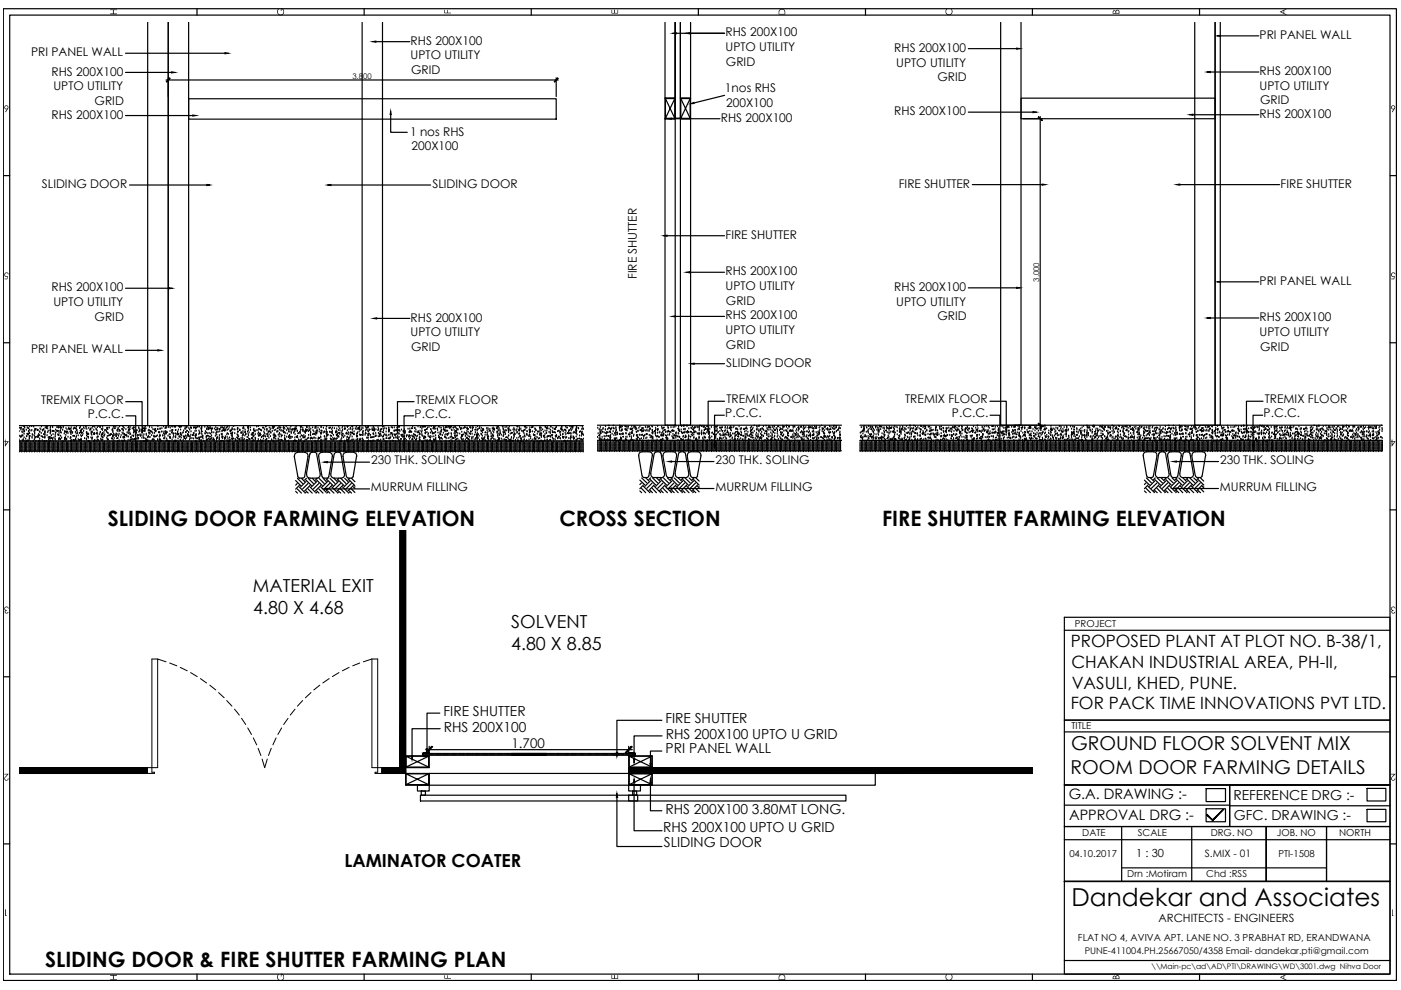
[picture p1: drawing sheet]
<svg xmlns="http://www.w3.org/2000/svg" width="297mm" height="210mm" viewBox="0 0 297 210" stroke-linecap="round" stroke-linejoin="round" font-family="sans-serif">
<defs><g id="words">
<text font-size="7.6" x="220.9" y="139.3" transform="rotate(90 220.9 139.3)">PARTITION WALL</text>
<text font-size="5.2" x="227.2" y="192.1">Dandekar and Associates</text>
<g font-size="4.5">
<text x="22.9" y="111.6">SLIDING DOOR FARMING ELEVATION</text>
<text x="118.6" y="111.6">CROSS SECTION</text>
<text x="187" y="111.6">FIRE SHUTTER FARMING ELEVATION</text>
<text x="9.6" y="205.1">SLIDING DOOR &amp; FIRE SHUTTER FARMING PLAN</text>
</g>
<g font-size="4.1">
<text x="227.1" y="159.1">GROUND FLOOR SOLVENT MIX</text>
<text x="227" y="164">ROOM DOOR FARMING DETAILS</text>
</g>
<g font-size="3.8">
<text x="53.6" y="125.4">MATERIAL EXIT</text>
<text x="53.7" y="130.1">4.80 X 4.68</text>
<text x="108.4" y="137.8">4.80 X 8.85</text>
<text x="108.4" y="133.1">SOLVENT</text>
<text x="73.1" y="183.8">LAMINATOR COATER</text>
</g>
<g font-size="3.6">
<text x="227" y="137.2">PROPOSED PLANT AT PLOT NO. B-38/1,</text>
<text x="227.1" y="141.6">CHAKAN INDUSTRIAL AREA, PH-II,</text>
<text x="227.2" y="146">VASULI, KHED, PUNE.</text>
<text x="227" y="150.4">FOR PACK TIME INNOVATIONS PVT LTD.</text>
</g>
<g font-size="3">
<text x="226.6" y="169.3">G.A. DRAWING :-</text>
<text x="226.7" y="173.9">APPROVAL DRG :-</text>
</g>
<g font-size="2.9">
<text x="94.1" y="151.8">FIRE SHUTTER</text>
<text x="94.1" y="155.1">RHS 200X100</text>
<text x="141.1" y="153.3">FIRE SHUTTER</text>
<text x="141.1" y="159.8">PRI PANEL WALL</text>
<text x="141.2" y="156.6">RHS 200X100 UPTO U GRID</text>
<text x="141.1" y="172.5">RHS 200X100 3.80MT LONG.</text>
<text x="261.5" y="169.5">REFERENCE DRG :-</text>
<text x="261.6" y="173.9">GFC. DRAWING :-</text>
<text x="140.6" y="176.3">RHS 200X100 UPTO U GRID</text>
<text x="140.7" y="179.6">SLIDING DOOR</text>
</g>
<text font-size="2.8" x="108.4" y="158.5">1.700</text>
<g font-size="2.5">
<text x="6.6" y="11.9">PRI PANEL WALL</text>
<text x="87.1" y="9.5">RHS 200X100</text>
<text x="153.8" y="7.7">RHS 200X100</text>
<text x="153.8" y="10.8">UPTO UTILITY</text>
<text x="189.6" y="11">RHS 200X100</text>
<text x="267.1" y="8.2">PRI PANEL WALL</text>
<text x="10.9" y="16">RHS 200X100</text>
<text x="87.1" y="12.6">UPTO UTILITY</text>
<text x="87.2" y="15.7">GRID</text>
<text x="153.9" y="14">GRID</text>
<text x="190" y="14.1">UPTO UTILITY</text>
<text x="198.7" y="17.2">GRID</text>
<text x="267.1" y="15.9">RHS 200X100</text>
<text x="11.3" y="19.1">UPTO UTILITY</text>
<text x="20.1" y="22.3">GRID</text>
<text x="153.7" y="19.6">1nos RHS</text>
<text x="154" y="22.7">200X100</text>
<text x="267.1" y="19">UPTO UTILITY</text>
<text x="267.2" y="22.1">GRID</text>
<text x="10.9" y="25.2">RHS 200X100</text>
<text x="86.9" y="28.8">1 nos RHS</text>
<text x="152.8" y="25.8">RHS 200X100</text>
<text x="189.6" y="24.4">RHS 200X100</text>
<text x="267.1" y="25">RHS 200X100</text>
<text x="87.2" y="31.9">200X100</text>
<text x="8.9" y="39.9">SLIDING DOOR</text>
<text x="91.7" y="39.9">SLIDING DOOR</text>
<text x="190.6" y="39.8">FIRE SHUTTER</text>
<text x="271.5" y="39.8">FIRE SHUTTER</text>
<text x="153.8" y="50.6">FIRE SHUTTER</text>
<text x="135" y="59.2" transform="rotate(-90 135 59.2)">FIRE SHUTTER</text>
<text x="153.8" y="58.4">RHS 200X100</text>
<text x="10.9" y="61.8">RHS 200X100</text>
<text x="11.3" y="64.9">UPTO UTILITY</text>
<text x="153.8" y="61.5">UPTO UTILITY</text>
<text x="153.9" y="64.6">GRID</text>
<text x="189.6" y="61.7">RHS 200X100</text>
<text x="190" y="64.8">UPTO UTILITY</text>
<text x="267.1" y="60.4">PRI PANEL WALL</text>
<text x="20.1" y="68">GRID</text>
<text x="87.1" y="68.2">RHS 200X100</text>
<text x="87.1" y="71.3">UPTO UTILITY</text>
<text x="153.8" y="67.7">RHS 200X100</text>
<text x="153.8" y="70.9">UPTO UTILITY</text>
<text x="198.7" y="67.9">GRID</text>
<text x="267.1" y="68.1">RHS 200X100</text>
<text x="267.1" y="71.2">UPTO UTILITY</text>
<text x="6.6" y="74.9">PRI PANEL WALL</text>
<text x="87.2" y="74.4">GRID</text>
<text x="153.9" y="73.9">GRID</text>
<text x="154" y="77.8">SLIDING DOOR</text>
<text x="267.2" y="74.3">GRID</text>
<text x="8.7" y="85.6">TREMIX FLOOR</text>
<text x="18.6" y="88.6">P.C.C.</text>
<text x="87.9" y="88.6">P.C.C.</text>
<text x="88.2" y="85.6">TREMIX FLOOR</text>
<text x="153.8" y="88.5">P.C.C.</text>
<text x="154" y="85.5">TREMIX FLOOR</text>
<text x="191.9" y="85.5">TREMIX FLOOR</text>
<text x="201.8" y="88.5">P.C.C.</text>
<text x="267.9" y="88.5">P.C.C.</text>
<text x="268.2" y="85.5">TREMIX FLOOR</text>
<text x="78.7" y="98.4">230 THK. SOLING</text>
<text x="151.7" y="98.3">230 THK. SOLING</text>
<text x="258.7" y="98.3">230 THK. SOLING</text>
<text x="78.6" y="104.1">MURRUM FILLING</text>
<text x="151.7" y="104">MURRUM FILLING</text>
<text x="258.6" y="104">MURRUM FILLING</text>
</g>
<g font-size="2.4">
<text x="240.9" y="181.8">1 : 30</text>
<text x="245.6" y="195.6">ARCHITECTS - ENGINEERS</text>
</g>
<text font-size="2.2" x="255.5" y="181.8">S.MIX - 01</text>
<text font-size="2.1" x="228.5" y="199.4">FLAT NO 4, AVIVA APT. LANE NO. 3 PRABHAT RD, ERANDWANA</text>
<g font-size="2">
<text x="227.9" y="132.9">PROJECT</text>
<text x="227.2" y="154.6">TITLE</text>
<text x="229.5" y="177.3">DATE</text>
<text x="241.2" y="177.3">SCALE</text>
<text x="256.7" y="177.3">DRG. NO</text>
<text x="270.7" y="177.3">JOB. NO</text>
<text x="283.9" y="177.3">NORTH</text>
<text x="226.7" y="181.8">04.10.2017</text>
<text x="239" y="186">Drn :Motiram</text>
<text x="255.8" y="186">Chd :RSS</text>
<text x="271" y="181.8">PTI-1508</text>
</g>
<text font-size="1.9" x="230" y="202.2">PUNE-411004.PH.25667050/4358 Email- dandekar.pti@gmail.com</text>
<g font-size="1.7">
<text x="74.7" y="16.7">3.800</text>
<text x="220.3" y="59.7" transform="rotate(-90 220.3 59.7)">3.000</text>
</g>
<text font-size="1.6" x="244.1" y="205.5">\\Main-pc\ad\AD\PTI\DRAWING\WD\3001.dwg Nihva Door</text>
</g></defs>
<!-- layer: 2001$0$PIR 7.35 M SLAB -->
<g fill="#000" stroke="#000" stroke-width=".21">
<path d="M84.8 112.5h.5l-.5 51.5zM133.3 164l85.6-.6v.6z"/>
<path d="M4.1 163.2v.8h27.1zM4.1 163.2l27.1-.4v1.2zM4.1 162.8v.4l27.1-.4z"/>
<path d="M81 162.8v1.2l3.8-1.2zM81 164l3.8-1.2v1.2z"/>
<path d="M85.3 112.5l-.5 51.5h1.2zM85.3 112.5h.7v51.5z"/>
<path d="M133.3 162.8l85.6 .6-85.6 .6zM133.3 162.8l85.6 .6v-.6z"/>
</g>
<path d="M84.8 112.5v51.5h1.2v-51.5M4.1 162.8h27.1v1.2h-27.1M81 162.8h3.8v1.2h-3.8zM218.9 162.8h-85.6v1.2h85.6" fill="none" stroke="#000" stroke-width=".25"/>
<!-- layer: 2001$0$MTN DOOR -->
<g fill="none" stroke="#000" stroke-width=".21">
<path d="M33.4 139.7h-1.2v24h.6v.3h-1.6v-1.2h2.2v-23.1l1.8 .6M78.9 139.7h1.2v24h-.6v.3h1.5v-1.2h-2.1zM78.9 139.7l-1.9 .6M36 140.6l1.5 .6M38.2 141.5l1.5 .7M40.4 142.6l1.4 .9M42.5 143.9l1.3 .9M44.5 145.3l1.2 1M46.3 146.8l1.2 1.1M48.1 148.5l1.1 1.2M49.7 150.4l1 1.2M51.2 152.3l.9 1.3"/>
<path d="M52.5 154.3l.8 1.4M53.7 156.4l.7 1.5M54.7 158.7l.6 1.5M57.5 158.7l-.6 1.5M58.5 156.4l-.6 1.5M59.7 154.3l-.8 1.4M61.1 152.3l-1 1.3M62.6 150.4l-1.1 1.2M64.2 148.5l-1.1 1.2M65.9 146.8l-1.1 1.1M67.8 145.3l-1.3 1M69.8 143.9l-1.4 .9"/>
<path d="M71.9 142.6l-1.4 .9M74 141.5l-1.4 .7M76.3 140.6l-1.5 .6M55.6 160.9l.5 1.9 .6-1.9"/>
</g>
<!-- layer: SLD DOOR FR -->
<g fill="none" stroke="#000" stroke-width=".25">
<path d="M35.7 4.7v85.5h4.3v-85.5M76.8 4.7v85.5h4.3v-85.5M141 4.7v16.1h2.2v-16.1v20.3h1.1v-20.3v16.1h2.1v-16.1M212.2 4.7v85.5h4.3v-85.5M253.3 4.7v85.5h4.3v-85.5v85.5h1.1v-85.5M40 20.9h77.9v4.4h-77.9zM141 25.2h2.2v65h-2.2zM141 20.8h2.2v4.4h-2.2zM141.1 20.9l2 4.2h-2l2-4.2M141.1 20.9v4.2M141.1 20.9h2M143.1 20.9v4.2"/>
<path d="M144.3 25.2h2.1v65h-2.1zM144.3 20.8h2.1v4.4h-2.1zM144.3 20.9l2 4.2h-2l2-4.2M144.3 20.9h2M144.3 20.9v4.2M146.3 20.9v4.2M216.5 20.8h41.1v4.4h-41.1zM90.1 159.9h.1M90.2 159.8v.3M90.2 159.9h.2M90.2 159.8h.2M90.2 158.9h43.9"/>
<path d="M90.5 159.9h.1M90.5 159.8h.1M90.7 159.9h.2M90.7 159.8h.2M91 159.9h.1M91 159.8h.1M91 158.2v1.3M91.2 159.9h.1M91.2 159.8h.1M91.4 159.9h.2M91.4 159.8h.2M91.7 159.9h.1"/>
<path d="M91.7 159.8h.1M91.9 159.9h.2M91.9 159.8h.2M92.2 159.9h.1M92.2 159.8h.1M92.4 159.9h.2M92.4 159.8h.2M92.7 159.9h.1M92.7 159.8h.1M92.9 159.9h.2M92.9 159.8h.2M93.2 159.9h.1"/>
<path d="M93.2 159.8h.1M93.4 159.9h.1M93.4 159.8h.1M93.6 159.9h.2M93.6 159.8h.2M93.9 159.9h.2M93.9 159.8h.2M94.1 159.9h.2M94.1 159.8h.2M94.3 159.9h.2M94.3 159.8h.2M94.6 159.9h.2"/>
<path d="M94.6 159.8h.2M94.9 159.9h.1M94.9 159.8h.1M95.1 159.9h.1M95.1 159.8h.1M95.3 159.9h.2M95.3 159.8h.2M95.6 159.9h.1M95.6 159.8h.1M95.8 159.9h.2M95.8 159.8h.2M96.1 159.9h.1"/>
<path d="M96.1 159.8h.1M96.3 159.9h.2M96.3 159.8h.2M96.5 159.9h.2M96.5 159.8h.2M96.8 159.9h.2M96.8 159.8h.2M97.1 159.9h.1M97.1 159.8h.1M97.3 159.9h.1M97.3 159.8h.1M97.5 159.9h.2"/>
<path d="M97.5 159.8h.2M97.8 159.9h.1M97.8 159.8h.1M98 159.9h.4M98 159.8h.4M98.5 159.9h.2M98.5 159.8h.2M98.7 159.9h.2M98.7 159.8h.2M99 159.9h.4M99 159.8h.4M99.5 159.9h.1"/>
<path d="M99.5 159.8h.1M99.7 159.9h.2M99.7 159.8h.2M100 159.9h.4M100 159.8h.4M100.4 159.9h.2M100.4 159.8h.2M100.7 159.9h.2M100.7 159.8h.2M101 159.9h.3M101 159.8h.3M101.4 159.9h.2"/>
<path d="M101.4 159.8h.2M101.7 159.9h.1M101.7 159.8h.1M101.9 159.9h.2M101.9 159.8h.2M102.2 159.9h.1M102.2 159.8h.1M102.4 159.9h.2M102.4 159.8h.2M102.6 159.9h.2M102.6 159.8h.2M102.9 159.9h.2"/>
<path d="M102.9 159.8h.2M103.2 159.9h.1M103.2 159.8h.1M103.4 159.9h.1M103.4 159.8h.1M103.6 159.9h.2M103.6 159.8h.2M103.9 159.9h.1M103.9 159.8h.1M104.1 159.9h.2M104.1 159.8h.2M104.3 159.9h.2"/>
<path d="M104.3 159.8h.2M104.6 159.9h.2M104.6 159.8h.2M104.8 159.9h.2M104.8 159.8h.2M105.1 159.9h.1M105.1 159.8h.1M105.3 159.9h.2M105.3 159.8h.2M105.6 159.9h.1M105.6 159.8h.1M105.8 159.9h.2"/>
<path d="M105.8 159.8h.2M106.1 159.9h.1M106.1 159.8h.1M106.3 159.9h.2M106.3 159.8h.2M106.5 159.9h.2M106.5 159.8h.2M106.8 159.9h.2M106.8 159.8h.2M107 159.9h.2M107 159.8h.2M107.3 159.9h.1"/>
<path d="M107.3 159.8h.1M107.5 159.9h.2M107.5 159.8h.2M107.8 159.9h.1M107.8 159.8h.1M108 159.9h.1M108 159.8h.1M108.2 159.9h7.9M108.2 159.8h7.9M116.1 159.9h.2M116.1 159.8h.2M116.4 159.9h.1"/>
<path d="M116.4 159.8h.1M116.6 159.9h.2M116.6 159.8h.2M116.9 159.9h.1M116.9 159.8h.1M117.1 159.9h.1M117.1 159.8h.1M117.3 159.9h.2M117.3 159.8h.2M117.6 159.9h.2M117.6 159.8h.2M117.8 159.9h.2"/>
<path d="M117.8 159.8h.2M118.1 159.9h.4M118.1 159.8h.4M118.6 159.9h.1M118.6 159.8h.1M118.8 159.9h.2M118.8 159.8h.2M119.1 159.9h.4M119.1 159.8h.4M119.5 159.9h.2M119.5 159.8h.2M119.8 159.9h.2"/>
<path d="M119.8 159.8h.2M120 159.9h.4M120 159.8h.4M120.5 159.9h.2M120.5 159.8h.2M120.8 159.9h.1M120.8 159.8h.1M121 159.9h.4M121 159.8h.4M121.5 159.9h.2M121.5 159.8h.2M121.7 159.9h.2"/>
<path d="M121.7 159.8h.2M122 159.9h.2M122 159.8h.2M122.2 159.9h.2M122.2 159.8h.2M122.5 159.9h.1M122.5 159.8h.1M122.7 159.9h.2M122.7 159.8h.2M123 159.9h.1M123 159.8h.1M123.2 159.9h.1"/>
<path d="M123.2 159.8h.1M123.4 159.9h.2M123.4 159.8h.2M123.7 159.9h.2M123.7 159.8h.2M123.9 159.9h.2M123.9 159.8h.2M124.2 159.9h.1M124.2 159.8h.1M124.4 159.9h.2M124.4 159.8h.2M124.7 159.9h.1"/>
<path d="M124.7 159.8h.1M124.9 159.9h.2M124.9 159.8h.2M125.2 159.9h.1M125.2 159.8h.1M125.4 159.9h.1M125.4 159.8h.1M125.6 159.9h.2M125.6 159.8h.2M125.9 159.9h.2M125.9 159.8h.2M126.1 159.9h.2"/>
<path d="M126.1 159.8h.2M126.4 159.9h.1M126.4 159.8h.1M126.6 159.9h.2M126.6 159.8h.2M126.9 159.9h.1M126.9 159.8h.1M127.1 159.9h.1M127.1 159.8h.1M127.3 159.9h.2M127.3 159.8h.2M127.6 159.9h.1"/>
<path d="M127.6 159.8h.1M127.8 159.9h.2M127.8 159.8h.2M128.1 159.9h.1M128.1 159.8h.1M128.3 159.9h.2M128.3 159.8h.2M128.6 159.9h.1M128.6 159.8h.1M128.8 159.9h.2M128.8 159.8h.2M129.1 159.9h.1"/>
<path d="M129.1 159.8h.1M129.3 159.9h.1M129.3 159.8h.1M129.5 159.9h.2M129.5 159.8h.2M129.8 159.9h.1M129.8 159.8h.1M130 159.9h.4M130 159.8h.4M130.5 159.9h.2M130.5 159.8h.2M130.8 159.9h.1"/>
<path d="M130.8 159.8h.1M131 159.9h.4M131 159.8h.4M131.5 159.9h.1M131.5 159.8h.1M131.7 159.9h.2M131.7 159.8h.2M132 159.9h.4M132 159.8h.4M132.4 159.9h.2M132.4 159.8h.2M132.7 159.9h.2"/>
<path d="M132.7 159.8h.2M133 159.9h.3M133 159.8h.3M133.3 158.2v1.3M133.4 159.9h.2M133.4 159.8h.2M133.7 159.9h.1M133.7 159.8h.1M133.9 159.9h.2M133.9 159.8h.2M134.2 159.9h.1M134.2 159.8h.1"/>
<path d="M134.2 159.8v.3M88.5 166.5h2.5v1.2h-2.5zM89.1 168.6h46.1v1.2h-46.1zM89.3 167.7h.9v.9h-.9zM90.2 160.1h.2M90.5 160.1h.1M90.7 160.1h.2M91 160.1h.1M91 164h94.6v2.5h-94.6zM91.2 160.1h.1M91.4 160.1h.2M91.7 160.1h.1"/>
<path d="M91.9 160.1h.2M92.2 160.1h.1M92.4 160.1h.2M92.7 160.1h.1M92.9 160.1h.2M93.2 160.1h.1M93.4 160.1h.1M93.6 160.1h.2M93.9 160.1h.2M94.1 160.1h.2M94.3 160.1h.2M94.6 160.1h.2"/>
<path d="M94.9 160.1h.1M95.1 160.1h.1M95.3 160.1h.2M95.6 160.1h.1M95.8 160.1h.2M96.1 160.1h.1M96.3 160.1h.2M96.5 160.1h.2M96.8 160.1h.2M97.1 160.1h.1M97.3 160.1h.1M97.5 160.1h.2"/>
<path d="M97.8 160.1h.1M98 160.1h.4M98.5 160.1h.2M98.7 160.1h.2M99 160.1h.4M99.5 160.1h.1M99.7 160.1h.2M100 160.1h.4M100.4 160.1h.2M100.7 160.1h.2M101 160.1h.3M101.4 160.1h.2"/>
<path d="M101.7 160.1h.1M101.9 160.1h.2M102.2 160.1h.1M102.4 160.1h.2M102.6 160.1h.2M102.9 160.1h.2M103.2 160.1h.1M103.4 160.1h.1M103.6 160.1h.2M103.9 160.1h.1M104.1 160.1h.2M104.3 160.1h.2"/>
<path d="M104.6 160.1h.2M104.8 160.1h.2M105.1 160.1h.1M105.3 160.1h.2M105.6 160.1h.1M105.8 160.1h.2M106.1 160.1h.1M106.3 160.1h.2M106.5 160.1h.2M106.8 160.1h.2M107 160.1h.2M107.3 160.1h.1"/>
<path d="M107.5 160.1h.2M107.8 160.1h.1M108 160.1h.1M108.2 160.1h7.9M116.1 160.1h.2M116.4 160.1h.1M116.6 160.1h.2M116.9 160.1h.1M117.1 160.1h.1M117.3 160.1h.2M117.6 160.1h.2M117.8 160.1h.2"/>
<path d="M118.1 160.1h.4M118.6 160.1h.1M118.8 160.1h.2M119.1 160.1h.4M119.5 160.1h.2M119.8 160.1h.2M120 160.1h.4M120.5 160.1h.2M120.8 160.1h.1M121 160.1h.4M121.5 160.1h.2M121.7 160.1h.2"/>
<path d="M122 160.1h.2M122.2 160.1h.2M122.5 160.1h.1M122.7 160.1h.2M123 160.1h.1M123.2 160.1h.1M123.4 160.1h.2M123.7 160.1h.2M123.9 160.1h.2M124.2 160.1h.1M124.4 160.1h.2M124.7 160.1h.1"/>
<path d="M124.9 160.1h.2M125.2 160.1h.1M125.4 160.1h.1M125.6 160.1h.2M125.9 160.1h.2M126.1 160.1h.2M126.4 160.1h.1M126.6 160.1h.2M126.9 160.1h.1M127.1 160.1h.1M127.3 160.1h.2M127.6 160.1h.1"/>
<path d="M127.8 160.1h.2M128.1 160.1h.1M128.3 160.1h.2M128.6 160.1h.1M128.8 160.1h.2M129.1 160.1h.1M129.3 160.1h.1M129.5 160.1h.2M129.8 160.1h.1M130 160.1h.4M130.5 160.1h.2M130.8 160.1h.1"/>
<path d="M131 160.1h.4M131.5 160.1h.1M131.7 160.1h.2M132 160.1h.4M132.4 160.1h.2M132.7 160.1h.2M133 160.1h.3M133.3 166.5h2.5v1.2h-2.5zM133.3 168.6h46.1v1.2h-46.1zM133.4 160.1h.2M133.7 160.1h.1M133.9 160.1h.2"/>
<path d="M134.1 167.7h.9v.9h-.9zM134.2 160.1h.1"/>
</g>
<g fill="#000" stroke="#000" stroke-width=".21">
<path d="M89.9 159.6h.2zM89.9 159.6l.2 .1zM89.9 159.6l-.2 .2zM89.7 159.8l.2-.1zM89.7 159.8v.1zM89.8 159.8l-.1 .1zM89.7 159.9v.2zM89.8 159.9l-.1 .2zM89.7 160.1l.2 .2zM89.8 160.1l.1 .2zM89.9 160.2l.2 .1zM89.9 160.2l.2 .1z"/>
<path d="M90.1 159.7l.9-.1zM90.1 159.6h.9z"/>
<path d="M133.3 159.6l.9 .1zM133.3 159.6l.9 .1z"/>
<path d="M134.2 159.6h.2zM134.2 159.7l.2-.1zM134.4 159.6l.2 .2zM134.4 159.7l.2 .1zM134.5 159.8l.1 .1zM134.5 159.8l.1 .1zM134.5 159.9l.1 .2zM134.5 159.9l.1 .2zM134.5 160.1l-.1 .2zM134.5 160.1l-.1 .2zM134.2 160.3h.2zM134.2 160.2h.2z"/>
<path d="M90.1 160.2h.9zM90.1 160.3l.9-.1z"/>
<path d="M133.3 160.2l.9 .1zM133.3 160.2l.9 .1z"/>
</g>
<!-- layer: 2001 -->
<g fill="none" stroke="#000" stroke-width=".25">
<path d="M86 160.3h5v2.5h-5zM86 164h5v2.5h-5zM86.1 162.6l4.8-2.3h-4.8l4.8 2.3M86.1 166.4l4.8-2.3h-4.8l4.8 2.3M86.1 162.6h4.8M86.1 160.3v2.3M86.1 164.1v2.3M86.1 166.4h4.8M90.9 160.3v2.3M90.9 164.1v2.3M133.3 160.3h5v2.5h-5zM133.3 164h5v2.5h-5z"/>
<path d="M133.4 162.6l4.8-2.3h-4.8l4.8 2.3M133.4 166.4l4.8-2.3h-4.8l4.8 2.3M133.4 162.6h4.8M133.4 160.3v2.3M133.4 164.1v2.3M133.4 166.4h4.8M138.2 160.3v2.3M138.2 164.1v2.3"/>
</g>
<!-- layer: TEXT -->
<g fill="#000" stroke="#000" stroke-width=".21">
<path d="M36.4 15.2l.8 .2-.8 .1zM47.7 11.2l.8 .1-.8 .1zM78.9 8.8l.8-.1v.3zM142.6 7.1l.8-.2v.3zM145.4 7.1l.8-.2v.3zM215.5 10.2l.8 .1-.8 .1zM255.8 15.3l.8-.2v.3zM258 7.6l.8-.1v.2zM40.9 24.4l.7 .1-.7 .1zM43.8 39.1l.8 .1-.8 .2zM69.4 39.2l.8-.1v.3zM82.8 23.5l.2 .8h-.3z"/>
<path d="M141.6 25.2l.8-.2v.3zM146.4 22l.7-.3 .1 .3zM219 23.7l.8 .1-.8 .1zM221 39l.7 .1-.7 .2zM249.4 39.1l.7-.1v.3zM252.2 24.3l.7-.1v.3zM140.7 50l.7-.1v.2zM145.4 57.7l.8-.1v.3zM258 59.8l.8-.2v.3zM33.5 74.2l.7 .1-.7 .1zM35.8 61l.8 .1-.8 .1zM79.1 67.5l.8-.1v.2z"/>
<path d="M142.4 67.1l.8-.1v.2zM146.4 77.1l.8-.1v.2zM215.5 60.9l.8 .1-.8 .2zM255.8 67.4l.8-.1v.2zM28.6 94.3h.3l-.1 .7zM30 91h.3l-.2 .8zM68.7 98l.7-.1v.2zM84.1 91h.3l-.1 .8zM85.5 94.3h.3l-.1 .7zM141.7 97.9l.7-.2v.3zM150 90.9h.3l-.2 .8zM151.4 94.2h.2l-.1 .7z"/>
<path d="M211.9 94.2h.2l-.1 .7zM213.2 90.9h.3l-.2 .8zM248.7 97.9l.7-.2v.3zM264.1 90.9h.3l-.1 .8zM265.5 94.2h.3l-.1 .7zM68.7 103.7l.7-.2v.3zM141.7 103.6l.7-.2v.3zM248.7 103.6l.7-.2v.3zM90.4 158.7h.3l-.2 .9zM130.7 159.5h.3l-.2 .9zM87.2 160.2h.3l-.1 .9zM130.8 168.2l.2 .9h-.3z"/>
<path d="M134.4 165.1l.2 .9h-.3zM134.3 160.9h.3l-.2 .9zM137.9 165.1l.2 .9h-.3zM137.8 161.9h.3l-.2 .9z"/>
</g>
<g fill="none" stroke="#000" stroke-width=".25">
<path d="M26.6 15.4h9.8M26.6 11.3h21.1M35.2 17h83.1M35.7 16.5v4M79.7 8.8h7.2M117.9 16.5v4M143.4 7.1h10.2M205.3 10.3h10.2M256.6 15.3h10.3M258.8 7.6h8.1M26.6 24.5h14.3M27.5 39.2h16.3"/>
<path d="M70.2 39.2h21.1M82.8 24.3v3.8h3.5M142.4 25.2h10.2M153.6 20.2l-6.5 1.6M205.3 23.8h13.7M206.1 39.1h14.9M250.1 39.1h21.2M252.9 24.3h14M141.4 50h12.2M146.2 57.7h7.4M258.8 59.8h8.1M26.6 74.3h6.9"/>
<path d="M26.6 61.1h9.2M79.9 67.5h7M143.2 67.1h10.4M147.2 77.1h6.4M205.3 61h10.2M256.6 67.4h10.3M26.7 85.2h3.4v5.8M26.7 88.2h2.1v6.1M69.4 98h8.9M87.7 88.2h-2v6.1M87.8 85.2h-3.5v5.8M142.4 97.9h9"/>
<path d="M153.6 88h-2.1v6.2M153.6 85.1h-3.5v5.8M209.9 85.1h3.4v5.8M209.9 88h2.1v6.2M249.4 97.9h8.9M267.7 88h-2v6.2M267.8 85.1h-3.5v5.8M69.4 103.7h8.9M142.4 103.6h9M249.4 103.6h8.9M93.2 151.2h-2.7v7.5M93.3 154.5h-5.9v5.7"/>
<path d="M140.3 159.2h-2.4v2.7M140.3 152.7h-9.5v6.8M140.4 156h-6v4.9M130.8 169.1v10.4h9.5M134.4 166v10.1h6M137.9 166v5.9h2.4"/>
</g>
<!-- layer: 0 -->
<g fill="#000" stroke="#000" stroke-width=".21">
<path d="M36 16.5l-.7 .9zM36 16.5l-.7 .9-.1-.1z"/>
<path d="M117.5 17.3l.1 .1 .7-.9zM118.3 16.5v.1l-.7 .8z"/>
<path d="M220.1 24.8l.9 .7zM220.1 24.8h.1l.8 .7z"/>
<path d="M220.2 89.7l-.1 .1 .9 .7zM220.1 89.8l.9 .7-.1 .1z"/>
<path d="M91.6 158.2l-1.2 1.5 1.3-1.3zM91.6 158.2l-1.2 1.5-.1-.2z"/>
<path d="M132.6 159.5l.1 .2 1.2-1.5zM133.9 158.2l.2 .2-1.4 1.3z"/>
<path d="M255.8 172.7l1.3 1.1-1.2-1.1zM255.8 172.7l1.3 1.1v.2zM257.1 173.8v.2l2.3-2.4zM259.4 171.6l-2.3 2.4z"/>
</g>
<!-- layer: HATCH -->
<g fill="none" stroke="#000" stroke-width=".25">
<path d="M4 91.3h.1M4 93.5h.1M4 93.1h.1M4 93.8h.1M4 94h.1M4 94.3h.1M4 94.6h.1M4 94.8h.1M4 95.1h.1M4 95.4h.1M4 95.6h.1M4.1 90.6h.1"/>
<path d="M4.1 92.3h.1M4.3 93.6h.1M4.3 93.9h.1M4.3 94.1h.1M4.3 94.4h.1M4.3 94.7h.1M4.3 94.9h.1M4.3 95.2h.1M4.3 95.5h.1M4.3 92.5l.2 .1h-.2zM4.4 91h.1M4.4 90.7h.1"/>
<path d="M4.4 92.5h.1M4.4 90.6h.2l-.2 .1zM4.5 92.4h.1M4.6 93.8h.1M4.6 94h.1M4.6 94.3h.1M4.6 94.6h.1M4.6 94.8h.1M4.6 95.1h.1M4.6 95.4h.1M4.6 95.6h.1M4.6 91.4h.1"/>
<path d="M4.6 92.2h.1M4.7 93.2h.1M4.7 92.2v.2l.2-.1h-.2M4.9 91.6h.1M4.9 93.6h.1M4.9 93.9h.1M4.9 94.1h.1M4.9 94.4h.1M4.9 94.7h.1M4.9 94.9h.1M4.9 95.2h.1M4.9 95.5h.1"/>
<path d="M4.9 91.3h.1M4.9 90.9l.1 .1h-.1zM4.9 90.2h.1M4.9 93h.1M5.1 93.3h.1M5.1 91.8h.1M5.1 92.6h.1M5.2 91.1h.1M5.2 93.8h.1M5.2 94h.1M5.2 94.3h.1M5.2 94.6h.1"/>
<path d="M5.2 94.8h.1M5.2 95.1h.1M5.2 95.4h.1M5.2 95.6h.1M5.2 90.4h.1M5.2 91.3h.1M5.2 90.6h.1M5.4 93.6h.1M5.4 93.9h.1M5.4 94.1h.1M5.4 94.4h.1M5.4 94.7h.1"/>
<path d="M5.4 94.9h.1M5.4 95.2h.1M5.4 95.5h.1M5.4 92.9h.1M5.6 91h.1M5.6 92.4h.1M5.7 93.8h.1M5.7 94h.1M5.7 94.3h.1M5.7 94.6h.1M5.7 94.8h.1M5.7 95.1h.1"/>
<path d="M5.7 95.4h.1M5.7 95.6h.1M5.7 93.4v.1h-.1zM5.7 92.3h.1M5.7 91.9h.3l-.2 .2zM5.8 90.5h.1M5.9 93.2h.1M6 93.6h.1M6 93.9h.1M6 94.1h.1M6 94.4h.1M6 94.7h.1"/>
<path d="M6 94.9h.1M6 95.2h.1M6 95.5h.1M6 90.7h.1l-.1 .2zM6 92h.1M6 91.3h.1M6.1 91.3h.1M6.2 93.2h.1M6.2 91.8l.1 .1h-.2zM6.2 92.4h.1M6.2 92.8h.1M6.2 93.8h.1"/>
<path d="M6.2 94h.1M6.2 94.3h.1M6.2 94.6h.1M6.2 94.8h.1M6.2 95.1h.1M6.2 95.4h.1M6.2 95.6h.1M6.3 91h.1M6.3 91.7h.1M6.3 92.8h.1M6.3 92.4h.1l-.1 .1zM6.3 90.3h.1"/>
<path d="M6.5 93.6h.1M6.5 93.9h.1M6.5 94.1h.1M6.5 94.4h.1M6.5 94.7h.1M6.5 94.9h.1M6.5 95.2h.1M6.5 95.5h.1M6.6 91.2h.1M6.7 90.2v.2l.1-.2M6.8 91h.1M6.8 93.8h.1"/>
<path d="M6.8 94h.1M6.8 94.3h.1M6.8 94.6h.1M6.8 94.8h.1M6.8 95.1h.1M6.8 95.4h.1M6.8 95.6h.1M6.8 92.4h.1M6.8 92.7h.1M6.8 91.9h.1M7 92.1h.1M7 93.6h.1"/>
<path d="M7 93.9h.1M7 94.1h.1M7 94.4h.1M7 94.7h.1M7 94.9h.1M7 95.2h.1M7 95.5h.1M7.1 93.3h.1M7.1 90.3h.1M7.2 91.3h.1M7.3 92.3h.1M7.3 93h.1"/>
<path d="M7.3 93.8h.1M7.3 94h.1M7.3 94.3h.1M7.3 94.6h.1M7.3 94.8h.1M7.3 95.1h.1M7.3 95.4h.1M7.3 95.6h.1M7.4 91.6h.1M7.4 91.8h.1M7.4 90.8h.1M7.4 91.1h.1"/>
<path d="M7.5 92.6h.1M7.5 92.7l-.1 .1zM7.5 90.9h.1l-.1 .1zM7.6 93.6h.1M7.6 93.9h.1M7.6 94.1h.1M7.6 94.4h.1M7.6 94.7h.1M7.6 94.9h.1M7.6 95.2h.1M7.6 95.5h.1M7.6 93.4h.1"/>
<path d="M7.8 92.5h.1v.2zM7.9 93.8h.1M7.9 94h.1M7.9 94.3h.1M7.9 94.6h.1M7.9 94.8h.1M7.9 95.1h.1M7.9 95.4h.1M7.9 95.6h.1M7.9 91.1h.1M7.9 92.5h.1M7.9 91h.1"/>
<path d="M8 91.1l.1 .1h-.2zM8.1 93.6h.1M8.1 93.9h.1M8.1 94.1h.1M8.1 94.4h.1M8.1 94.7h.1M8.1 94.9h.1M8.1 95.2h.1M8.1 95.5h.1M8.2 92.5h.1M8.2 93.4h.1M8.2 91.9h.1"/>
<path d="M8.2 92.3l-.1 .1M8.3 92.3l-.2-.1v.2M8.4 91.4h.1M8.4 93.8h.1M8.4 94h.1M8.4 94.3h.1M8.4 94.6h.1M8.4 94.8h.1M8.4 95.1h.1M8.4 95.4h.1M8.4 95.6h.1M8.4 92.1h.1"/>
<path d="M8.4 92.9h.1M8.4 93.3h.1M8.5 91.4h.1M8.5 90.7h.1M8.7 90.9h.1M8.7 93.6h.1M8.7 93.9h.1M8.7 94.1h.1M8.7 94.4h.1M8.7 94.7h.1M8.7 94.9h.1M8.7 95.2h.1"/>
<path d="M8.7 95.5h.1M8.7 91.7h.1M8.7 92.4h.1M8.8 90.3h.1M8.9 93.8h.1M8.9 94h.1M8.9 94.3h.1M8.9 94.6h.1M8.9 94.8h.1M8.9 95.1h.1M8.9 95.4h.1M8.9 95.6h.1"/>
<path d="M9 93.2h.1M9 92.4h.1M9 91.2h.1M9.1 92.6h.1M9.1 91h.1l-.1 .2zM9.2 93.6h.1M9.2 93.9h.1M9.2 94.1h.1M9.2 94.4h.1M9.2 94.7h.1M9.2 94.9h.1M9.2 95.2h.1"/>
<path d="M9.2 95.5h.1M9.3 90.8h.1M9.3 92l.1 .1h-.1zM9.4 93.4h.1M9.4 92.7h.1l-.1 .1zM9.5 93.4h.1M9.5 91.6h.1M9.5 93.8h.1M9.5 94h.1M9.5 94.3h.1M9.5 94.6h.1M9.5 94.8h.1"/>
<path d="M9.5 95.1h.1M9.5 95.4h.1M9.5 95.6h.1M9.5 92.7h.1M9.5 91.4h.1M9.5 92.4h.1M9.6 91.3h.1M9.6 92h.1M9.6 91.6h.1M9.6 90.5h.1M9.7 93.6h.1M9.7 93.9h.1"/>
<path d="M9.7 94.1h.1M9.7 94.4h.1M9.7 94.7h.1M9.7 94.9h.1M9.7 95.2h.1M9.7 95.5h.1M9.8 90.4l.1 .1h-.1zM9.9 90.7h.1M9.9 93.4h.1M9.9 90.3h.1M10 92.1h.1M10 93.8h.1"/>
<path d="M10 94h.1M10 94.3h.1M10 94.6h.1M10 94.8h.1M10 95.1h.1M10 95.4h.1M10 95.6h.1M10.1 90.7h.1M10.1 91.5h.1M10.1 90.2h.1M10.2 91.2h.1M10.2 92.6h.1"/>
<path d="M10.3 93.6h.1M10.3 93.9h.1M10.3 94.1h.1M10.3 94.4h.1M10.3 94.7h.1M10.3 94.9h.1M10.3 95.2h.1M10.3 95.5h.1M10.3 93h.1M10.5 93.5h.1M10.5 93.8h.1M10.5 94h.1"/>
<path d="M10.5 94.3h.1M10.5 94.6h.1M10.5 94.8h.1M10.5 95.1h.1M10.5 95.4h.1M10.5 95.6h.1M10.6 92.6h-.2v.2l.2-.1M10.6 92.9h.1l-.2 .1zM10.6 92.5h.1M10.6 93.2h.1M10.6 91.2h.1v.1zM10.7 91.8h.1"/>
<path d="M10.7 91.5h.1M10.7 90.6h.1M10.7 90.4h.1M10.7 91.1h.1M10.7 91.4h.1M10.8 93.6h.1M10.8 93.9h.1M10.8 94.1h.1M10.8 94.4h.1M10.8 94.7h.1M10.8 94.9h.1M10.8 95.2h.1"/>
<path d="M10.8 95.5h.1M10.9 92.2h.1M10.9 92.8h.1v.1zM11.1 93.8h.1M11.1 94h.1M11.1 94.3h.1M11.1 94.6h.1M11.1 94.8h.1M11.1 95.1h.1M11.1 95.4h.1M11.1 95.6h.1M11.1 90.4h.1"/>
<path d="M11.1 91.3v.1zM11.2 92.9h.1M11.2 90.5h.1M11.2 93.2h.1M11.2 91.9h.1M11.4 91.3h.1M11.4 93.6h.1M11.4 93.9h.1M11.4 94.1h.1M11.4 94.4h.1M11.4 94.7h.1M11.4 94.9h.1"/>
<path d="M11.4 95.2h.1M11.4 95.5h.1M11.4 92.7h.1M11.5 91.3h.1M11.6 93.8h.1M11.6 94h.1M11.6 94.3h.1M11.6 94.6h.1M11.6 94.8h.1M11.6 95.1h.1M11.6 95.4h.1M11.6 95.6h.1"/>
<path d="M11.7 92.9h.1M11.7 92.4h.1M11.7 93.1h.1M11.7 92.1h.1M11.8 91.7h.1M11.8 91h.1M11.8 91.6h.1M11.9 93.6h.1M11.9 93.9h.1M11.9 94.1h.1M11.9 94.4h.1M11.9 94.7h.1"/>
<path d="M11.9 94.9h.1M11.9 95.2h.1M11.9 95.5h.1M12 91.2h.1M12.1 90.5h.1M12.2 93.8h.1M12.2 94h.1M12.2 94.3h.1M12.2 94.6h.1M12.2 94.8h.1M12.2 95.1h.1M12.2 95.4h.1"/>
<path d="M12.2 95.6h.1M12.2 91.3h.1l-.1 .1zM12.3 90.5h.1M12.3 91.2h.1M12.3 92h.1M12.4 90.5h.2l-.2 .2zM12.4 92.1l.1 .1-.2 .1zM12.4 93h.1M12.4 93.6h.1M12.4 93.9h.1M12.4 94.1h.1M12.4 94.4h.1"/>
<path d="M12.4 94.7h.1M12.4 94.9h.1M12.4 95.2h.1M12.4 95.5h.1M12.5 92.9h.1l-.1 .2zM12.5 91.3h.1M12.5 91.7h.1M12.6 92.7h.1M12.7 92.9l.2 .1-.2 .2zM12.7 93.8h.1M12.7 94h.1M12.7 94.3h.1"/>
<path d="M12.7 94.6h.1M12.7 94.8h.1M12.7 95.1h.1M12.7 95.4h.1M12.7 95.6h.1M12.8 93h.1M12.8 91.1h.1M12.9 91.5h.1M12.9 92.3h.1M12.9 90.4h.1M12.9 90.8h.1M12.9 90.6l.1 .1h-.1z"/>
<path d="M13 91.6h.1M13 93.6h.1M13 93.9h.1M13 94.1h.1M13 94.4h.1M13 94.7h.1M13 94.9h.1M13 95.2h.1M13 95.5h.1M13.1 92.7h.1M13.2 93.8h.1M13.2 94h.1"/>
<path d="M13.2 94.3h.1M13.2 94.6h.1M13.2 94.8h.1M13.2 95.1h.1M13.2 95.4h.1M13.2 95.6h.1M13.3 91h.1M13.3 93.4h.1M13.4 90.5h.1M13.4 90.3h.1M13.5 93.6h.1M13.5 93.9h.1"/>
<path d="M13.5 94.1h.1M13.5 94.4h.1M13.5 94.7h.1M13.5 94.9h.1M13.5 95.2h.1M13.5 95.5h.1M13.6 91.8h.1M13.7 91.3h.1M13.7 92.7h.1M13.7 93v.2zM13.7 91.4l.2 .1-.2 .1zM13.8 91.5h.1"/>
<path d="M13.8 93.8h.1M13.8 94h.1M13.8 94.3h.1M13.8 94.6h.1M13.8 94.8h.1M13.8 95.1h.1M13.8 95.4h.1M13.8 95.6h.1M13.8 93.3h.1M13.9 92.6h.1M14 92.1h.1M14 92.8h.1"/>
<path d="M14 90.7h.1M14 91.4h.1M14 93.1h.2l-.2 .1zM14.1 93.6h.1M14.1 93.9h.1M14.1 94.1h.1M14.1 94.4h.1M14.1 94.7h.1M14.1 94.9h.1M14.1 95.2h.1M14.1 95.5h.1M14.1 91.6h.1"/>
<path d="M14.2 91h.1M14.2 91.5h.1l-.1 .1zM14.3 93.8h.1M14.3 94h.1M14.3 94.3h.1M14.3 94.6h.1M14.3 94.8h.1M14.3 95.1h.1M14.3 95.4h.1M14.3 95.6h.1M14.4 91.7h.1M14.4 92.5h.1"/>
<path d="M14.5 90.8h.1M14.6 90.5h.1M14.6 93.6h.1M14.6 93.9h.1M14.6 94.1h.1M14.6 94.4h.1M14.6 94.7h.1M14.6 94.9h.1M14.6 95.2h.1M14.6 95.5h.1M14.8 91.4h.1M14.9 92.8h.1"/>
<path d="M14.9 93.8h.1M14.9 94h.1M14.9 94.3h.1M14.9 94.6h.1M14.9 94.8h.1M14.9 95.1h.1M14.9 95.4h.1M14.9 95.6h.1M14.9 90.9l-.2 .1v-.2l.2 .1M15 91.6h.1M15 92.6h.1M15 92.7h.1"/>
<path d="M15 93.4h.1M15 90.8h.1M15.1 91.9h.1M15.1 91.3h.1M15.1 90.5h.1M15.1 91.2h.1M15.1 93.6h.1M15.1 93.9h.1M15.1 94.1h.1M15.1 94.4h.1M15.1 94.7h.1M15.1 94.9h.1"/>
<path d="M15.1 95.2h.1M15.1 95.5h.1M15.2 93.3h-.2v.2M15.2 93.4l-.1 .1M15.2 93.2h.1M15.3 91.6h.1l-.1 .1zM15.3 91.7h.1M15.4 93.8h.1M15.4 94h.1M15.4 94.3h.1M15.4 94.6h.1M15.4 94.8h.1"/>
<path d="M15.4 95.1h.1M15.4 95.4h.1M15.4 95.6h.1M15.5 92.3l.1 .1h-.1zM15.6 90.8h.1M15.6 93.2h.1l-.1 .1zM15.7 93.6h.1M15.7 93.9h.1M15.7 94.1h.1M15.7 94.4h.1M15.7 94.7h.1M15.7 94.9h.1"/>
<path d="M15.7 95.2h.1M15.7 95.5h.1M15.7 90.6h.1M15.8 92.3h.1M15.8 90.6h.1M15.8 93.3h.1M15.9 93.8h.1M15.9 94h.1M15.9 94.3h.1M15.9 94.6h.1M15.9 94.8h.1M15.9 95.1h.1"/>
<path d="M15.9 95.4h.1M15.9 95.6h.1M16 91.5h.1M16 92.9h.1M16 93h.1M16 90.7l.2 .1-.2 .1zM16.1 93.2h.1M16.2 91.8h.1M16.2 92.5h.1M16.2 90.4h.1M16.2 91.1h.1M16.2 92.4h.1"/>
<path d="M16.2 93.6h.1M16.2 93.9h.1M16.2 94.1h.1M16.2 94.4h.1M16.2 94.7h.1M16.2 94.9h.1M16.2 95.2h.1M16.2 95.5h.1M16.3 91h.1M16.4 91.5h.1M16.5 91.7h.1M16.5 93.8h.1"/>
<path d="M16.5 94h.1M16.5 94.3h.1M16.5 94.6h.1M16.5 94.8h.1M16.5 95.1h.1M16.5 95.4h.1M16.5 95.6h.1M16.6 92.2h.1M16.6 93h.1M16.7 93.6h.1M16.7 93.9h.1M16.7 94.1h.1"/>
<path d="M16.7 94.4h.1M16.7 94.7h.1M16.7 94.9h.1M16.7 95.2h.1M16.7 95.5h.1M16.8 93.2l.1 .1h-.2zM16.8 91.7h.2l-.1 .1zM16.9 90.6h.1M17 90.4h.1M17 93.1h.1M17 93.8h.1M17 94h.1"/>
<path d="M17 94.3h.1M17 94.6h.1M17 94.8h.1M17 95.1h.1M17 95.4h.1M17 95.6h.1M17.1 91.5h.1M17.1 92.1h.1M17.1 93.3h.2l-.1 .2zM17.2 92.9h.1M17.2 91.3h.1M17.2 91.2h-.2v.2l.2-.1"/>
<path d="M17.3 92.4h.1M17.3 93.1h.1M17.3 90.9h.1M17.3 91.6h.1M17.3 93.6h.1M17.3 93.9h.1M17.3 94.1h.1M17.3 94.4h.1M17.3 94.7h.1M17.3 94.9h.1M17.3 95.2h.1M17.3 95.5h.1"/>
<path d="M17.3 91.6v.2zM17.5 92.1h.1M17.6 90.8h.1M17.6 91.8h.1M17.6 93.8h.1M17.6 94h.1M17.6 94.3h.1M17.6 94.6h.1M17.6 94.8h.1M17.6 95.1h.1M17.6 95.4h.1M17.6 95.6h.1"/>
<path d="M17.7 90.5h.1M17.7 91.3h.1M17.9 93.6h.1M17.9 93.9h.1M17.9 94.1h.1M17.9 94.4h.1M17.9 94.7h.1M17.9 94.9h.1M17.9 95.2h.1M17.9 95.5h.1M17.9 92.8h.1M18 90.7h.1"/>
<path d="M18.1 93.8h.1M18.1 94h.1M18.1 94.3h.1M18.1 94.6h.1M18.1 94.8h.1M18.1 95.1h.1M18.1 95.4h.1M18.1 95.6h.1M18.1 90.2v.2l.1-.2M18.3 90.4h.1M18.3 92.9h.1M18.3 91.6h.1"/>
<path d="M18.4 92.2h.1M18.4 90.8h.1M18.4 91.5h.1M18.4 93.6h.1M18.4 93.9h.1M18.4 94.1h.1M18.4 94.4h.1M18.4 94.7h.1M18.4 94.9h.1M18.4 95.2h.1M18.4 95.5h.1M18.4 91.8h.1l-.1 .2z"/>
<path d="M18.5 91.9h.1M18.6 92.5l.1 .1h-.1zM18.7 93.8h.1M18.7 94h.1M18.7 94.3h.1M18.7 94.6h.1M18.7 94.8h.1M18.7 95.1h.1M18.7 95.4h.1M18.7 95.6h.1M18.7 93.5h.1M18.7 92.7h.1"/>
<path d="M18.7 91.9h.1M18.8 91.8h.1M18.8 90.6h.1M18.8 93.4h.1M19 93.6h.1M19 93.9h.1M19 94.1h.1M19 94.4h.1M19 94.7h.1M19 94.9h.1M19 95.2h.1M19 95.5h.1"/>
<path d="M19.1 91.1h.1M19.2 90.9v.1h-.1zM19.2 90.7h.1M19.2 93.8h.1M19.2 94h.1M19.2 94.3h.1M19.2 94.6h.1M19.2 94.8h.1M19.2 95.1h.1M19.2 95.4h.1M19.2 95.6h.1M19.3 92.6h.1"/>
<path d="M19.3 91.8h.1M19.3 91.6h.2l-.1 .2zM19.5 92.1h.1M19.5 92.8h.1M19.5 91.6h.1M19.5 93.6h.1M19.5 93.9h.1M19.5 94.1h.1M19.5 94.4h.1M19.5 94.7h.1M19.5 94.9h.1M19.5 95.2h.1"/>
<path d="M19.5 95.5h.1M19.5 90.6h.1M19.5 91.3h.1M19.5 93h.1M19.6 92.7h.1M19.6 90.4h.2l-.1 .1zM19.8 93.8h.1M19.8 94h.1M19.8 94.3h.1M19.8 94.6h.1M19.8 94.8h.1M19.8 95.1h.1"/>
<path d="M19.8 95.4h.1M19.8 95.6h.1M19.9 91h.1M19.9 91.8h.1M19.9 91.9h.1M19.9 92h.2l-.1 .1zM19.9 93.4l.1 .1h-.1zM20 91.7h.1M20 93.6h.1M20 93.9h.1M20 94.1h.1M20 94.4h.1"/>
<path d="M20 94.7h.1M20 94.9h.1M20 95.2h.1M20 95.5h.1M20.1 93.3h.1M20.1 90.4h.1M20.1 93.2h.1M20.3 93.8h.1M20.3 94h.1M20.3 94.3h.1M20.3 94.6h.1M20.3 94.8h.1"/>
<path d="M20.3 95.1h.1M20.3 95.4h.1M20.3 95.6h.1M20.3 90.8h.1M20.4 90.9h.1M20.4 91.8h.2l-.2 .1zM20.6 92.6h.1M20.6 93.3h.1M20.6 93.6h.1M20.6 93.9h.1M20.6 94.1h.1M20.6 94.4h.1"/>
<path d="M20.6 94.7h.1M20.6 94.9h.1M20.6 95.2h.1M20.6 95.5h.1M20.6 91.2h.1M20.6 91.9h.1M20.6 91.6h.1M20.6 90.5h.1M20.6 93h.1M20.7 92.4h.1M20.8 92.4h.1M20.8 93.8h.1"/>
<path d="M20.8 94h.1M20.8 94.3h.1M20.8 94.6h.1M20.8 94.8h.1M20.8 95.1h.1M20.8 95.4h.1M20.8 95.6h.1M20.9 93.2h.1M21 90.2l-.1 .2 .1-.2M21.1 91.9h.1M21.1 93.6h.1M21.1 93.9h.1"/>
<path d="M21.1 94.1h.1M21.1 94.4h.1M21.1 94.7h.1M21.1 94.9h.1M21.1 95.2h.1M21.1 95.5h.1M21.2 90.5h.1l-.1 .1zM21.2 91.6h.1M21.3 91.5h.1M21.4 92.9h.1M21.4 93.8h.1M21.4 94h.1"/>
<path d="M21.4 94.3h.1M21.4 94.6h.1M21.4 94.8h.1M21.4 95.1h.1M21.4 95.4h.1M21.4 95.6h.1M21.4 93.1h.1M21.5 90.8h.1M21.5 92.3h.1M21.5 92.1h.1l-.1 .2zM21.6 93.2h.1M21.7 92.5h.1"/>
<path d="M21.7 93.6h.1M21.7 93.9h.1M21.7 94.1h.1M21.7 94.4h.1M21.7 94.7h.1M21.7 94.9h.1M21.7 95.2h.1M21.7 95.5h.1M21.7 91h.1M21.7 91.8h.1M21.7 90.3h.1M21.7 92.7h.1l-.1 .1z"/>
<path d="M21.8 91.7h.1M21.8 93.1h.1M21.8 90.7h.1M21.8 91.9h-.1v.2l.1-.1M21.9 93.8h.1M21.9 94h.1M21.9 94.3h.1M21.9 94.6h.1M21.9 94.8h.1M21.9 95.1h.1M21.9 95.4h.1M21.9 95.6h.1"/>
<path d="M22 91.5h.1M22 92.3h.1M22.1 92.2h.1M22.2 93.6h.1M22.2 93.9h.1M22.2 94.1h.1M22.2 94.4h.1M22.2 94.7h.1M22.2 94.9h.1M22.2 95.2h.1M22.2 95.5h.1M22.2 92h.1"/>
<path d="M22.3 91.1l.1 .1h-.2zM22.5 93.8h.1M22.5 94h.1M22.5 94.3h.1M22.5 94.6h.1M22.5 94.8h.1M22.5 95.1h.1M22.5 95.4h.1M22.5 95.6h.1M22.5 91.3h.1M22.6 91.4h.1M22.6 90.6h.1"/>
<path d="M22.6 92.7h.1M22.7 90.9h.1M22.7 93.6h.1M22.7 93.9h.1M22.7 94.1h.1M22.7 94.4h.1M22.7 94.7h.1M22.7 94.9h.1M22.7 95.2h.1M22.7 95.5h.1M22.8 92.3h.1M22.8 93h.1"/>
<path d="M22.8 90.6h.1l-.1 .1zM22.8 91.6h.1M22.8 90.9h.1M22.8 92.9h.1M22.9 91.7h.1M23 93.1h.1M23 93.8h.1M23 94h.1M23 94.3h.1M23 94.6h.1M23 94.8h.1M23 95.1h.1"/>
<path d="M23 95.4h.1M23 95.6h.1M23.1 92.3h.1l-.1 .1zM23.2 90.5h.1M23.3 93.6h.1M23.3 93.9h.1M23.3 94.1h.1M23.3 94.4h.1M23.3 94.7h.1M23.3 94.9h.1M23.3 95.2h.1M23.3 95.5h.1"/>
<path d="M23.4 92h.1M23.4 92.1h.1M23.5 93.8h.1M23.5 94h.1M23.5 94.3h.1M23.5 94.6h.1M23.5 94.8h.1M23.5 95.1h.1M23.5 95.4h.1M23.5 95.6h.1M23.6 92l.1 .1h-.2zM23.7 92.8h.1"/>
<path d="M23.8 91h.1M23.8 90.9h.1M23.8 93.6h.1M23.8 93.9h.1M23.8 94.1h.1M23.8 94.4h.1M23.8 94.7h.1M23.8 94.9h.1M23.8 95.2h.1M23.8 95.5h.1M23.9 92.9h.1M23.9 92.5h.1"/>
<path d="M23.9 91.5h.1M23.9 92.2h.1M23.9 90.7h.1M23.9 91.2h.1M23.9 92.3h.3l-.2 .2zM24.1 91.8h.1M24.1 93.8h.1M24.1 94h.1M24.1 94.3h.1M24.1 94.6h.1M24.1 94.8h.1M24.1 95.1h.1"/>
<path d="M24.1 95.4h.1M24.1 95.6h.1M24.1 90.4l.1 .1h-.2zM24.1 93.2h.1M24.2 92h.1M24.2 92.7h.1M24.3 90.7l.1 .1-.1 .1zM24.3 93.6h.1M24.3 93.9h.1M24.3 94.1h.1M24.3 94.4h.1M24.3 94.7h.1"/>
<path d="M24.3 94.9h.1M24.3 95.2h.1M24.3 95.5h.1M24.5 92.1h.1M24.5 90.4h.1M24.6 92.4h.1l-.1 .1zM24.6 91.8h.1M24.6 93.8h.1M24.6 94h.1M24.6 94.3h.1M24.6 94.6h.1M24.6 94.8h.1"/>
<path d="M24.6 95.1h.1M24.6 95.4h.1M24.6 95.6h.1M24.8 91.9h.1M24.8 91.1h.1M24.8 92.8l.2 .1-.2 .1zM24.9 93.6h.1M24.9 93.9h.1M24.9 94.1h.1M24.9 94.4h.1M24.9 94.7h.1M24.9 94.9h.1"/>
<path d="M24.9 95.2h.1M24.9 95.5h.1M24.9 93.5h.1M25 92.7h.1M25 91h.1M25 91.3h.1M25 92h.1M25 93.4h.1M25 90.6h.1M25 90.8h.1M25.1 92.3h.1M25.2 93.8h.1"/>
<path d="M25.2 94h.1M25.2 94.3h.1M25.2 94.6h.1M25.2 94.8h.1M25.2 95.1h.1M25.2 95.4h.1M25.2 95.6h.1M25.3 91.8h.1M25.3 93.2h.1M25.3 90.3h.1M25.3 91h.1M25.4 91.3h.1l-.2 .1z"/>
<path d="M25.4 93.6h.1M25.4 93.9h.1M25.4 94.1h.1M25.4 94.4h.1M25.4 94.7h.1M25.4 94.9h.1M25.4 95.2h.1M25.4 95.5h.1M25.6 92.6h.1M25.7 92.1h.1M25.7 93.8h.1M25.7 94h.1"/>
<path d="M25.7 94.3h.1M25.7 94.6h.1M25.7 94.8h.1M25.7 95.1h.1M25.7 95.4h.1M25.7 95.6h.1M25.8 93.3h.1M25.9 90.9h.1l-.1 .1zM25.9 91.6h.1M26 93.6h.1M26 93.9h.1M26 94.1h.1"/>
<path d="M26 94.4h.1M26 94.7h.1M26 94.9h.1M26 95.2h.1M26 95.5h.1M26 90.2v.2l.1-.2M26.1 92.6h.1M26.1 93.3h.1M26.1 91.9h.1M26.1 91h.1M26.1 91.7h.1M26.1 90.5h.1"/>
<path d="M26.1 91.2h.1M26.1 92.5h.2l-.1 .2zM26.2 93.8h.1M26.2 94h.1M26.2 94.3h.1M26.2 94.6h.1M26.2 94.8h.1M26.2 95.1h.1M26.2 95.4h.1M26.2 95.6h.1M26.3 90.6h.1M26.3 93.3h.1"/>
<path d="M26.4 92.5h.1M26.4 93.2h.1M26.4 91.9h.1M26.4 92.1h.1M26.4 93.3h.1M26.4 92.7h-.1v.2l.1-.2M26.5 93.6h.1M26.5 93.9h.1M26.5 94.1h.1M26.5 94.4h.1M26.5 94.7h.1M26.5 94.9h.1"/>
<path d="M26.5 95.2h.1M26.5 95.5h.1M26.7 92.1l.1 .1-.2 .1zM26.7 90.9h.1M26.8 93.8h.1M26.8 94h.1M26.8 94.3h.1M26.8 94.6h.1M26.8 94.8h.1M26.8 95.1h.1M26.8 95.4h.1M26.8 95.6h.1"/>
<path d="M26.9 92.2h.1M26.9 92.4h.1M27 91.6h.1M27 93.6h.1M27 93.9h.1M27 94.1h.1M27 94.4h.1M27 94.7h.1M27 94.9h.1M27 95.2h.1M27 95.5h.1M27.2 93.2h.1"/>
<path d="M27.2 91.4h.1M27.2 91.7h.1M27.2 92.4h.1M27.2 90.6l.1 .1h-.1zM27.2 91h.1M27.3 90.3h.1M27.3 91.1h.1M27.3 93.8h.1M27.3 94h.1M27.3 94.3h.1M27.3 94.6h.1M27.3 94.8h.1"/>
<path d="M27.3 95.1h.1M27.3 95.4h.1M27.3 95.6h.1M27.4 91h.1l-.1 .2zM27.5 90.7h.1M27.5 91.6h.1M27.5 91.9h.1M27.6 93.3h.1M27.6 90.4h.1M27.6 93.1h.1M27.6 93.6h.1M27.6 93.9h.1"/>
<path d="M27.6 94.1h.1M27.6 94.4h.1M27.6 94.7h.1M27.6 94.9h.1M27.6 95.2h.1M27.6 95.5h.1M27.7 91.8h.1M27.7 93.1h.1M27.7 92.7h.1l-.1 .1zM27.9 93.8h.1M27.9 94h.1M27.9 94.3h.1"/>
<path d="M27.9 94.6h.1M27.9 94.8h.1M27.9 95.1h.1M27.9 95.4h.1M27.9 95.6h.1M28 93l-.1 .2zM28 92.2h.1M28.1 90.7h.1M28.1 93.6h.1M28.1 93.9h.1M28.1 94.1h.1M28.1 94.4h.1"/>
<path d="M28.1 94.7h.1M28.1 94.9h.1M28.1 95.2h.1M28.1 95.5h.1M28.3 93h.1M28.3 91.6h.1M28.3 92.3h.1M28.3 92.2h.1M28.3 90.5l.2 .1-.2 .1zM28.3 90.9h.1M28.4 93.8h.1M28.4 94h.1"/>
<path d="M28.4 94.3h.1M28.4 94.6h.1M28.4 94.8h.1M28.4 95.1h.1M28.4 95.4h.1M28.4 95.6h.1M28.4 91.1h.1M28.5 91.4l.1 .1-.2 .1zM28.5 92.9h.1M28.6 93h.2l-.2 .2zM28.7 92h.1M28.7 93.6h.1"/>
<path d="M28.7 93.9h.1M28.7 94.1h.1M28.7 94.4h.1M28.7 94.7h.1M28.7 94.9h.1M28.7 95.2h.1M28.7 95.5h.1M28.7 93.4h.1M28.9 91.4h.1M28.9 92.9h.1M28.9 91.6h.1M28.9 93.8h.1"/>
<path d="M28.9 94h.1M28.9 94.3h.1M28.9 94.6h.1M28.9 94.8h.1M28.9 95.1h.1M28.9 95.4h.1M28.9 95.6h.1M28.9 91.2h.2l-.1 .1zM29.1 92.9h.1M29.1 92.1h.1M29.2 92.3h.1M29.2 93.6h.1"/>
<path d="M29.2 93.9h.1M29.2 94.1h.1M29.2 94.4h.1M29.2 94.7h.1M29.2 94.9h.1M29.2 95.2h.1M29.2 95.5h.1M29.2 92.8h.2l-.1 .1zM29.4 92.9h.1M29.4 92.1h.1M29.4 90.5h.1M29.4 90.7h.1"/>
<path d="M29.4 91.4h.1M29.5 93.8h.1M29.5 94h.1M29.5 94.3h.1M29.5 94.6h.1M29.5 94.8h.1M29.5 95.1h.1M29.5 95.4h.1M29.5 95.6h.1M29.6 91.2h.1M29.7 91.3h.1M29.7 92h.1"/>
<path d="M29.7 90.9h.1M29.7 93.6h.1M29.7 93.9h.1M29.7 94.1h.1M29.7 94.4h.1M29.7 94.7h.1M29.7 94.9h.1M29.7 95.2h.1M29.7 95.5h.1M29.8 92.3l.1 .1h-.2zM29.9 92h.1M29.9 93.4h.1"/>
<path d="M30 93.8h.1M30 94h.1M30 94.3h.1M30 94.6h.1M30 94.8h.1M30 95.1h.1M30 95.4h.1M30 95.6h.1M30.1 92.7h.1M30.2 91.4h.1M30.2 91.2h.1M30.3 90.4h.1"/>
<path d="M30.3 93.6h.1M30.3 93.9h.1M30.3 94.1h.1M30.3 94.4h.1M30.3 94.7h.1M30.3 94.9h.1M30.3 95.2h.1M30.3 95.5h.1M30.3 90.7l.1 .1-.1 .1zM30.3 92.3h.1M30.5 93.4h.1M30.5 92.7h.1"/>
<path d="M30.5 92h.1M30.5 91.3h.1v.1zM30.6 91.3h.1M30.6 93.8h.1M30.6 94h.1M30.6 94.3h.1M30.6 94.6h.1M30.6 94.8h.1M30.6 95.1h.1M30.6 95.4h.1M30.6 95.6h.1M30.6 90.5h.1"/>
<path d="M30.6 90.9h.2l-.2 .2zM30.7 93.5h.1M30.8 91.2h.1M30.8 90.3h.1M30.8 92.9h.1l-.1 .2zM30.8 93.6h.1M30.8 93.9h.1M30.8 94.1h.1M30.8 94.4h.1M30.8 94.7h.1M30.8 94.9h.1M30.8 95.2h.1"/>
<path d="M30.8 95.5h.1M30.9 90.7h.1M30.9 93.5h.1M31 91.8h.1M31 92.1h.1M31.1 93.5h.1M31.1 93.4l-.1 .1M31.1 93.2h.1l-.2 .1zM31.1 93.8h.1M31.1 94h.1M31.1 94.3h.1M31.1 94.6h.1"/>
<path d="M31.1 94.8h.1M31.1 95.1h.1M31.1 95.4h.1M31.1 95.6h.1M31.1 93.4h-.2v.1M31.2 93.4h.1M31.3 92.6h.1M31.4 92.5h.1M31.4 93.6h.1M31.4 93.9h.1M31.4 94.1h.1M31.4 94.4h.1"/>
<path d="M31.4 94.7h.1M31.4 94.9h.1M31.4 95.2h.1M31.4 95.5h.1M31.4 91.2h.1M31.5 92.4h.1M31.6 93.3h.1M31.6 91h.1M31.6 91.8h.1M31.6 92.6h.1M31.6 91.6v.2zM31.7 91.1h.1"/>
<path d="M31.7 93.8h.1M31.7 94h.1M31.7 94.3h.1M31.7 94.6h.1M31.7 94.8h.1M31.7 95.1h.1M31.7 95.4h.1M31.7 95.6h.1M31.7 90.4h.1M31.8 91.8h.1M31.8 92.5h.1M31.9 91.3h.1"/>
<path d="M31.9 93.6h.1M31.9 93.9h.1M31.9 94.1h.1M31.9 94.4h.1M31.9 94.7h.1M31.9 94.9h.1M31.9 95.2h.1M31.9 95.5h.1M32.1 91.4l.1 .1-.1 .1zM32.2 92.1h.1M32.2 90.5h.1M32.2 93.2h.1"/>
<path d="M32.2 93.8h.1M32.2 94h.1M32.2 94.3h.1M32.2 94.6h.1M32.2 94.8h.1M32.2 95.1h.1M32.2 95.4h.1M32.2 95.6h.1M32.4 91.7h.1M32.4 93.1h.1l-.1 .1zM32.4 90.9h.1M32.5 93.6h.1"/>
<path d="M32.5 93.9h.1M32.5 94.1h.1M32.5 94.4h.1M32.5 94.7h.1M32.5 94.9h.1M32.5 95.2h.1M32.5 95.5h.1M32.6 93.2h.1M32.6 92.4h.1M32.6 92.3h.1M32.7 93.1h.1M32.7 92.4h.1"/>
<path d="M32.7 91h.1M32.8 91h.1M32.8 91.7h.1M32.8 93.8h.1M32.8 94h.1M32.8 94.3h.1M32.8 94.6h.1M32.8 94.8h.1M32.8 95.1h.1M32.8 95.4h.1M32.8 95.6h.1M32.9 92.5l.1 .1h-.2z"/>
<path d="M32.9 91.3h.2l-.2 .2zM33 90.8h.1M33 93.6h.1M33 93.9h.1M33 94.1h.1M33 94.4h.1M33 94.7h.1M33 94.9h.1M33 95.2h.1M33 95.5h.1M33 91.3h.1M33.2 92.4h.1"/>
<path d="M33.3 93.8h.1M33.3 94h.1M33.3 94.3h.1M33.3 94.6h.1M33.3 94.8h.1M33.3 95.1h.1M33.3 95.4h.1M33.3 95.6h.1M33.3 92.2h.1M33.4 93.1h.1M33.4 93h.1M33.4 90.9l.1 .1h-.1z"/>
<path d="M33.5 90.3h.1M33.6 93.6h.1M33.6 93.9h.1M33.6 94.1h.1M33.6 94.4h.1M33.6 94.7h.1M33.6 94.9h.1M33.6 95.2h.1M33.6 95.5h.1M33.6 91.6h.1l-.1 .1zM33.7 91.5h.1M33.8 92.5h.1"/>
<path d="M33.8 93h.1M33.8 93.8h.1M33.8 94h.1M33.8 94.3h.1M33.8 94.6h.1M33.8 94.8h.1M33.8 95.1h.1M33.8 95.4h.1M33.8 95.6h.1M33.9 91.6h.1M33.9 92.3h.1M33.9 90.8h.1"/>
<path d="M33.9 92.1h.1M33.9 93.2h.1l-.1 .1zM34 93h.1M34 92.2h.1M34 90.7h.1M34 93.5h.1M34.1 93.6h.1M34.1 93.9h.1M34.1 94.1h.1M34.1 94.4h.1M34.1 94.7h.1M34.1 94.9h.1"/>
<path d="M34.1 95.2h.1M34.1 95.5h.1M34.2 93.4l-.1 .1zM34.2 91.4h.1M34.3 90.7h.1M34.4 93.8h.1M34.4 94h.1M34.4 94.3h.1M34.4 94.6h.1M34.4 94.8h.1M34.4 95.1h.1M34.4 95.4h.1"/>
<path d="M34.4 95.6h.1M34.5 92.2h.1M34.6 91.4h.1M34.6 93.6h.1M34.6 93.9h.1M34.6 94.1h.1M34.6 94.4h.1M34.6 94.7h.1M34.6 94.9h.1M34.6 95.2h.1M34.6 95.5h.1M34.7 90.3h.1"/>
<path d="M34.7 92.8h.1M34.7 91.8h.1l-.1 .1zM34.9 92.8h.1M34.9 92.1h.1M34.9 93.8h.1M34.9 94h.1M34.9 94.3h.1M34.9 94.6h.1M34.9 94.8h.1M34.9 95.1h.1M34.9 95.4h.1M34.9 95.6h.1"/>
<path d="M35 91.4h.1M35 92.5h.1M35 90.7h.1M35.1 90.5h.1M35.1 91.3h.1M35.2 91.8h.1M35.2 93.6h.1M35.2 93.9h.1M35.2 94.1h.1M35.2 94.4h.1M35.2 94.7h.1M35.2 94.9h.1"/>
<path d="M35.2 95.2h.1M35.2 95.5h.1M35.2 91.7h.1l-.1 .1zM35.2 91.6h.2l-.2 .2zM35.2 90.2v.2l.1-.2M35.2 90.5h.1M35.2 93.3h.1M35.3 92.9h.1M35.4 91.4h.1M35.5 93.8h.1M35.5 94h.1M35.5 94.3h.1"/>
<path d="M35.5 94.6h.1M35.5 94.8h.1M35.5 95.1h.1M35.5 95.4h.1M35.5 95.6h.1M35.5 93.3l.1 .1-.1 .1zM35.6 92.3h.1M35.7 90.5h.1M35.7 93.6h.1M35.7 93.9h.1M35.7 94.1h.1M35.7 94.4h.1"/>
<path d="M35.7 94.7h.1M35.7 94.9h.1M35.7 95.2h.1M35.7 95.5h.1M35.8 90.3h.1M35.9 92h.1M36 93.4h.1M36 92.6h.1M36 93.8h.1M36 94h.1M36 94.3h.1M36 94.6h.1"/>
<path d="M36 94.8h.1M36 95.1h.1M36 95.4h.1M36 95.6h.1M36 92.7h.1M36 92.7h.1l-.1 .1zM36.1 92h.1M36.1 91.3h.1M36.1 90.5h.1M36.1 92.6h.1M36.1 92.7h.1M36.3 93.6h.1"/>
<path d="M36.3 93.9h.1M36.3 94.1h.1M36.3 94.4h.1M36.3 94.7h.1M36.3 94.9h.1M36.3 95.2h.1M36.3 95.5h.1M36.4 91.6h.1M36.4 90.2v.2l.1-.2M36.5 91.1h.1M36.5 93.1h.1M36.5 91.5h.1"/>
<path d="M36.5 90.3h.1M36.5 93.8h.1M36.5 94h.1M36.5 94.3h.1M36.5 94.6h.1M36.5 94.8h.1M36.5 95.1h.1M36.5 95.4h.1M36.5 95.6h.1M36.5 91.1l.1 .1h-.1zM36.7 92.7h.1M36.7 91.9h.1"/>
<path d="M36.7 91.8h.2l-.2 .2zM36.8 93.6h.1M36.8 93.9h.1M36.8 94.1h.1M36.8 94.4h.1M36.8 94.7h.1M36.8 94.9h.1M36.8 95.2h.1M36.8 95.5h.1M36.8 92.3h.1M36.9 90.4h.1M37 90.3h.1"/>
<path d="M37 93.5h.2M37.1 93.8h.1M37.1 94h.1M37.1 94.3h.1M37.1 94.6h.1M37.1 94.8h.1M37.1 95.1h.1M37.1 95.4h.1M37.1 95.6h.1M37.1 93.2h.1M37.2 93.5h.1M37.2 91.8h.1"/>
<path d="M37.2 92.5h.1M37.2 91.1h.1M37.2 90.4h.1M37.2 92.6h.1M37.2 92.4h.1M37.3 91h.1M37.3 91.8h.1M37.3 93.6h.1M37.3 93.9h.1M37.3 94.1h.1M37.3 94.4h.1M37.3 94.7h.1"/>
<path d="M37.3 94.9h.1M37.3 95.2h.1M37.3 95.5h.1M37.5 93.3h.1M37.6 93.8h.1M37.6 94h.1M37.6 94.3h.1M37.6 94.6h.1M37.6 94.8h.1M37.6 95.1h.1M37.6 95.4h.1M37.6 95.6h.1"/>
<path d="M37.7 91.5h.1M37.7 91.4h.1M37.7 92l-.2 .2M37.7 92.9h.1M37.7 92h-.2l.1 .2M37.8 91h.1M37.8 92v.1zM37.9 93.6h.1M37.9 93.9h.1M37.9 94.1h.1M37.9 94.4h.1M37.9 94.7h.1"/>
<path d="M37.9 94.9h.1M37.9 95.2h.1M37.9 95.5h.1M38 92.4h.1M38 90.4h.1l-.1 .1zM38 92.5h.1M38.1 90.4h.1M38.1 93.8h.1M38.1 94h.1M38.1 94.3h.1M38.1 94.6h.1M38.1 94.8h.1"/>
<path d="M38.1 95.1h.1M38.1 95.4h.1M38.1 95.6h.1M38.2 92.4h.1M38.2 93.1h.1M38.3 91.7h.1M38.3 92h.1l-.1 .1zM38.3 91h.1M38.3 93.2h.1M38.3 90.4l.2 .1h-.2zM38.4 92.7h.1M38.4 93.6h.1"/>
<path d="M38.4 93.9h.1M38.4 94.1h.1M38.4 94.4h.1M38.4 94.7h.1M38.4 94.9h.1M38.4 95.2h.1M38.4 95.5h.1M38.5 92.1h.1M38.6 91.6h.1M38.7 93.8h.1M38.7 94h.1M38.7 94.3h.1"/>
<path d="M38.7 94.6h.1M38.7 94.8h.1M38.7 95.1h.1M38.7 95.4h.1M38.7 95.6h.1M38.8 93.2h.1M38.8 91.6h.1M38.9 92.4h.1M38.9 91.2h.1M39 93.6h.1M39 93.9h.1M39 94.1h.1"/>
<path d="M39 94.4h.1M39 94.7h.1M39 94.9h.1M39 95.2h.1M39 95.5h.1M39 92.6h.1M39.1 92.4h.1M39.1 92.8l.1 .1h-.1zM39.2 90.8h.1M39.2 93.8h.1M39.2 94h.1M39.2 94.3h.1"/>
<path d="M39.2 94.6h.1M39.2 94.8h.1M39.2 95.1h.1M39.2 95.4h.1M39.2 95.6h.1M39.3 90.5h.1M39.3 92.9h.1M39.4 91.5h.1M39.4 92.2h.1M39.4 90.8h.1M39.4 92.3h.1M39.5 93.6h.1"/>
<path d="M39.5 93.9h.1M39.5 94.1h.1M39.5 94.4h.1M39.5 94.7h.1M39.5 94.9h.1M39.5 95.2h.1M39.5 95.5h.1M39.5 90.5h.2l-.1 .1zM39.6 92.7h.1M39.7 91.3l-.1 .1zM39.8 91.9h.1M39.8 93.8h.1"/>
<path d="M39.8 94h.1M39.8 94.3h.1M39.8 94.6h.1M39.8 94.8h.1M39.8 95.1h.1M39.8 95.4h.1M39.8 95.6h.1M39.8 92.1h.1v.2zM39.9 92.3l.1 .1-.1 .1zM40 91.5h.1M40 91.6h.1M40 90.7h.1"/>
<path d="M40 93.6h.1M40 93.9h.1M40 94.1h.1M40 94.4h.1M40 94.7h.1M40 94.9h.1M40 95.2h.1M40 95.5h.1M40.2 93h.1M40.2 91h.1M40.2 92.5h.1M40.3 92.4h.1"/>
<path d="M40.3 93.8h.1M40.3 94h.1M40.3 94.3h.1M40.3 94.6h.1M40.3 94.8h.1M40.3 95.1h.1M40.3 95.4h.1M40.3 95.6h.1M40.4 90.5h.1M40.5 92.1h.1M40.5 92.8h.1M40.5 90.6h.1"/>
<path d="M40.5 91.3h.1M40.6 90.6h.1M40.6 93.6h.1M40.6 93.9h.1M40.6 94.1h.1M40.6 94.4h.1M40.6 94.7h.1M40.6 94.9h.1M40.6 95.2h.1M40.6 95.5h.1M40.7 92.8h.1M40.8 92.1h.1"/>
<path d="M40.8 93.8h.1M40.8 94h.1M40.8 94.3h.1M40.8 94.6h.1M40.8 94.8h.1M40.8 95.1h.1M40.8 95.4h.1M40.8 95.6h.1M40.9 92.1l.1 .1-.1 .1zM41 91.7h.1M41 92.9h.1M41.1 90.6h.1l-.1 .1z"/>
<path d="M41.1 90.3h.1M41.1 91.7h.1M41.1 93.6h.1M41.1 93.9h.1M41.1 94.1h.1M41.1 94.4h.1M41.1 94.7h.1M41.1 94.9h.1M41.1 95.2h.1M41.1 95.5h.1M41.3 91.3h.1M41.4 93.8h.1"/>
<path d="M41.4 94h.1M41.4 94.3h.1M41.4 94.6h.1M41.4 94.8h.1M41.4 95.1h.1M41.4 95.4h.1M41.4 95.6h.1M41.4 92.3h.1l-.1 .1zM41.4 92.5h.1M41.5 90.7h.1M41.5 93.5h.1M41.5 90.6l-.1 .1z"/>
<path d="M41.5 92.7h.1M41.5 93.4h.1M41.6 91.9h.1M41.6 90.5h.1M41.6 92.2h.1M41.6 91.2h.1M41.6 92h.1M41.6 92.8h.1M41.7 93.6h.1M41.7 93.9h.1M41.7 94.1h.1M41.7 94.4h.1"/>
<path d="M41.7 94.7h.1M41.7 94.9h.1M41.7 95.2h.1M41.7 95.5h.1M41.9 92.8h.1M41.9 90.2v.2l.2-.2M41.9 90.4h.1M41.9 93.8h.1M41.9 94h.1M41.9 94.3h.1M41.9 94.6h.1M41.9 94.8h.1"/>
<path d="M41.9 95.1h.1M41.9 95.4h.1M41.9 95.6h.1M42.1 91.9h.1M42.2 91.2h.1M42.2 93.6h.1M42.2 93.9h.1M42.2 94.1h.1M42.2 94.4h.1M42.2 94.7h.1M42.2 94.9h.1M42.2 95.2h.1"/>
<path d="M42.2 95.5h.1M42.2 93v.2zM42.3 90.3h.1M42.3 91.5h.1M42.3 91.7h.1M42.4 93.5h.1M42.4 92.7l-.2 .2M42.4 92.7h-.3l.1 .2M42.5 93.8h.1M42.5 94h.1M42.5 94.3h.1M42.5 94.6h.1"/>
<path d="M42.5 94.8h.1M42.5 95.1h.1M42.5 95.4h.1M42.5 95.6h.1M42.6 92.6h.1M42.6 93.2h.1M42.6 90.7l.1 .1v.1zM42.7 91.8h.1M42.7 92.5h.1M42.7 91h.1M42.7 93.3h.1M42.7 90.3h.1"/>
<path d="M42.7 90.6h.1M42.7 90.5h.1M42.7 93.6h.1M42.7 93.9h.1M42.7 94.1h.1M42.7 94.4h.1M42.7 94.7h.1M42.7 94.9h.1M42.7 95.2h.1M42.7 95.5h.1M42.7 91.4l.2 .1-.2 .1zM42.8 92h.1"/>
<path d="M42.9 92.4h.1v.1zM43 92.6h.1M43 93.8h.1M43 94h.1M43 94.3h.1M43 94.6h.1M43 94.8h.1M43 95.1h.1M43 95.4h.1M43 95.6h.1M43 92.9h.1M43.2 93.4h.1"/>
<path d="M43.3 93.6h.1M43.3 93.9h.1M43.3 94.1h.1M43.3 94.4h.1M43.3 94.7h.1M43.3 94.9h.1M43.3 95.2h.1M43.3 95.5h.1M43.4 90.4h.1M43.5 91.8h.1M43.5 91.3h.1M43.5 93.8h.1"/>
<path d="M43.5 94h.1M43.5 94.3h.1M43.5 94.6h.1M43.5 94.8h.1M43.5 95.1h.1M43.5 95.4h.1M43.5 95.6h.1M43.7 92.6h.1M43.8 92.3h.1M43.8 93h.1M43.8 92.5h.1M43.8 93.3h.1"/>
<path d="M43.8 90.9h.1M43.8 91.6h.1M43.8 93.6h.1M43.8 93.9h.1M43.8 94.1h.1M43.8 94.4h.1M43.8 94.7h.1M43.8 94.9h.1M43.8 95.2h.1M43.8 95.5h.1M43.9 90.7h.1M44 90.3h.1"/>
<path d="M44 93.1h.1M44.1 91.8h.1M44.1 92.3v.1h-.1zM44.1 90.9h.1M44.1 93.8h.1M44.1 94h.1M44.1 94.3h.1M44.1 94.6h.1M44.1 94.8h.1M44.1 95.1h.1M44.1 95.4h.1M44.1 95.6h.1"/>
<path d="M44.2 92.9h.1M44.2 90.9h.1l-.1 .1zM44.3 92.4h.1M44.4 91.7h.1M44.4 93.6h.1M44.4 93.9h.1M44.4 94.1h.1M44.4 94.4h.1M44.4 94.7h.1M44.4 94.9h.1M44.4 95.2h.1M44.4 95.5h.1"/>
<path d="M44.4 90.6h-.2v.2l.2-.2M44.5 92.5h.1l-.1 .2zM44.5 93l.1 .1-.1 .1zM44.6 90.4h.1M44.6 90.7l.1 .1-.2 .1zM44.6 91.8h.1M44.6 93.8h.1M44.6 94h.1M44.6 94.3h.1M44.6 94.6h.1M44.6 94.8h.1M44.6 95.1h.1"/>
<path d="M44.6 95.4h.1M44.6 95.6h.1M44.8 92.9h.1M44.8 91.1h.1M44.9 92.2h.1M44.9 90.7h.1M44.9 91.5h.1M44.9 91.6h.1M44.9 90.8h.1M44.9 92.7h.1M44.9 93.6h.1M44.9 93.9h.1"/>
<path d="M44.9 94.1h.1M44.9 94.4h.1M44.9 94.7h.1M44.9 94.9h.1M44.9 95.2h.1M44.9 95.5h.1M45 90.7h.1M45.1 93.1h.1M45.2 93.8h.1M45.2 94h.1M45.2 94.3h.1M45.2 94.6h.1"/>
<path d="M45.2 94.8h.1M45.2 95.1h.1M45.2 95.4h.1M45.2 95.6h.1M45.2 92.8h.1M45.3 92.9h.1M45.3 91.6h.1M45.3 93.2h.2l-.2 .1zM45.5 90.7h.1M45.5 93.6h.1M45.5 93.9h.1M45.5 94.1h.1"/>
<path d="M45.5 94.4h.1M45.5 94.7h.1M45.5 94.9h.1M45.5 95.2h.1M45.5 95.5h.1M45.7 92.3h.1M45.7 93.8h.1M45.7 94h.1M45.7 94.3h.1M45.7 94.6h.1M45.7 94.8h.1M45.7 95.1h.1"/>
<path d="M45.7 95.4h.1M45.7 95.6h.1M45.7 90.5h.1M45.7 91h.2l-.2 .2zM45.8 91.8h.1M45.9 91.6l-.1 .2zM45.9 93.5h.1M45.9 93h.1M46 92.1h.1M46 92.8h.1M46 91.3h.1M46 93.6h.1"/>
<path d="M46 93.9h.1M46 94.1h.1M46 94.4h.1M46 94.7h.1M46 94.9h.1M46 95.2h.1M46 95.5h.1M46 90.6h.1M46 92.7h.1M46 92.7h.2l-.2 .1zM46.1 90.9h.1M46.2 90.7h.1"/>
<path d="M46.3 91.4h.1M46.3 93.8h.1M46.3 94h.1M46.3 94.3h.1M46.3 94.6h.1M46.3 94.8h.1M46.3 95.1h.1M46.3 95.4h.1M46.3 95.6h.1M46.5 92.9h.1M46.5 92.1h.1M46.5 92.6h.1"/>
<path d="M46.5 90.9l.2 .1-.2 .1zM46.6 93.6h.1M46.6 93.9h.1M46.6 94.1h.1M46.6 94.4h.1M46.6 94.7h.1M46.6 94.9h.1M46.6 95.2h.1M46.6 95.5h.1M46.6 91.3h.1M46.8 90.5h.1M46.8 93.8h.1"/>
<path d="M46.8 94h.1M46.8 94.3h.1M46.8 94.6h.1M46.8 94.8h.1M46.8 95.1h.1M46.8 95.4h.1M46.8 95.6h.1M46.8 93.5l.2-.1-.1 .1M46.9 90.5h.1M46.9 91.9h.1M47.1 92.6h.1M47.1 93.3h.1"/>
<path d="M47.1 91.3h.1M47.1 92.1h.1M47.1 93.6h.1M47.1 93.9h.1M47.1 94.1h.1M47.1 94.4h.1M47.1 94.7h.1M47.1 94.9h.1M47.1 95.2h.1M47.1 95.5h.1M47.1 91.2h.1M47.1 91.9h.1"/>
<path d="M47.1 90.5h.1M47.1 92.5l.2 .1h-.2zM47.2 92.8h.1M47.3 91.2h.1l-.1 .1zM47.3 93.4h.1M47.4 90.8h.1M47.4 90.6h.1M47.4 93.8h.1M47.4 94h.1M47.4 94.3h.1M47.4 94.6h.1M47.4 94.8h.1"/>
<path d="M47.4 95.1h.1M47.4 95.4h.1M47.4 95.6h.1M47.6 92.8h.1l-.1 .1zM47.6 91.2h.1M47.6 93.6h.1M47.6 93.9h.1M47.6 94.1h.1M47.6 94.4h.1M47.6 94.7h.1M47.6 94.9h.1M47.6 95.2h.1"/>
<path d="M47.6 95.5h.1M47.7 90.5h.1M47.7 93.1h.1M47.7 90.9l.1 .1h-.1zM47.8 92.4h.1M47.8 92.7h.1M47.9 91.1h.1M47.9 93.8h.1M47.9 94h.1M47.9 94.3h.1M47.9 94.6h.1M47.9 94.8h.1"/>
<path d="M47.9 95.1h.1M47.9 95.4h.1M47.9 95.6h.1M48 90.6h.1M48.1 92h.1M48.1 93.2h.1M48.2 92.5h.1M48.2 90.4h.1M48.2 93.6h.1M48.2 93.9h.1M48.2 94.1h.1M48.2 94.4h.1"/>
<path d="M48.2 94.7h.1M48.2 94.9h.1M48.2 95.2h.1M48.2 95.5h.1M48.2 91h.1M48.2 91.7h.1M48.2 90.3h.1M48.3 92.8h.1M48.4 91.9h.1M48.4 93.8h.1M48.4 94h.1M48.4 94.3h.1"/>
<path d="M48.4 94.6h.1M48.4 94.8h.1M48.4 95.1h.1M48.4 95.4h.1M48.4 95.6h.1M48.5 93.4l-.1 .1zM48.5 90.8h.1M48.6 90.4h.1M48.6 93.2h.1M48.6 93.4h.1M48.7 92.7h.1M48.7 93.6h.1"/>
<path d="M48.7 93.9h.1M48.7 94.1h.1M48.7 94.4h.1M48.7 94.7h.1M48.7 94.9h.1M48.7 95.2h.1M48.7 95.5h.1M48.8 93.1h.1M48.8 91.3h.2M48.8 91.3v.2l.2-.2M48.8 91.3l.1 .1 .1-.1M49 91h.1"/>
<path d="M49 93.8h.1M49 94h.1M49 94.3h.1M49 94.6h.1M49 94.8h.1M49 95.1h.1M49 95.4h.1M49 95.6h.1M49 91.8h.1l-.2 .1zM49.1 92.2h.1M49.1 90.9h.1M49.1 92.9h.2l-.1 .2z"/>
<path d="M49.2 91.8h.1M49.2 92.6h.1M49.2 90.6h.1M49.2 92h.1M49.3 92.3h.1M49.3 93h.1M49.3 93.6h.1M49.3 93.9h.1M49.3 94.1h.1M49.3 94.4h.1M49.3 94.7h.1M49.3 94.9h.1"/>
<path d="M49.3 95.2h.1M49.3 95.5h.1M49.3 91.6h.1M49.3 90.9h.1M49.5 90.2v.2l.1-.2M49.5 92.9h.1M49.5 93.8h.1M49.5 94h.1M49.5 94.3h.1M49.5 94.6h.1M49.5 94.8h.1M49.5 95.1h.1"/>
<path d="M49.5 95.4h.1M49.5 95.6h.1M49.6 90.9h.1M49.8 91.7h.1M49.8 93.6h.1M49.8 93.9h.1M49.8 94.1h.1M49.8 94.4h.1M49.8 94.7h.1M49.8 94.9h.1M49.8 95.2h.1M49.8 95.5h.1"/>
<path d="M49.8 91h.1M49.9 92.9h.1M50 93.2h.1M50.1 93.8h.1M50.1 94h.1M50.1 94.3h.1M50.1 94.6h.1M50.1 94.8h.1M50.1 95.1h.1M50.1 95.4h.1M50.1 95.6h.1M50.3 92h.1"/>
<path d="M50.3 92.7h.1l-.2 .1zM50.3 90.9h.1M50.3 93.6h.1M50.3 93.9h.1M50.3 94.1h.1M50.3 94.4h.1M50.3 94.7h.1M50.3 94.9h.1M50.3 95.2h.1M50.3 95.5h.1M50.4 92.9h.1M50.4 90.7h.1"/>
<path d="M50.4 93.4h.1M50.4 91.4h.1M50.4 92.1h.1M50.4 91.4l.1 .1-.1 .1zM50.6 92.4h.1M50.6 93.8h.1M50.6 94h.1M50.6 94.3h.1M50.6 94.6h.1M50.6 94.8h.1M50.6 95.1h.1M50.6 95.4h.1"/>
<path d="M50.6 95.6h.1M50.7 92.9h.1M50.7 93.1h.1l-.1 .1zM50.8 91.1l.1 .1h-.2zM50.8 93.2h.1M50.8 91h.1M50.9 93.6h.1M50.9 93.9h.1M50.9 94.1h.1M50.9 94.4h.1M50.9 94.7h.1M50.9 94.9h.1"/>
<path d="M50.9 95.2h.1M50.9 95.5h.1M51.1 91.6h.1M51.1 93.2h.1M51.1 92.7h.1M51.1 93.8h.1M51.1 94h.1M51.1 94.3h.1M51.1 94.6h.1M51.1 94.8h.1M51.1 95.1h.1M51.1 95.4h.1"/>
<path d="M51.1 95.6h.1M51.1 91.6l.2 .1-.2 .1zM51.4 92.3h.1M51.4 93.1h.1M51.4 93.5h.1M51.4 93.6h.1M51.4 93.9h.1M51.4 94.1h.1M51.4 94.4h.1M51.4 94.7h.1M51.4 94.9h.1M51.4 95.2h.1"/>
<path d="M51.4 95.5h.1M51.5 92.7h.1M51.5 91.3h.1M51.5 92h.1M51.5 90.7h.1M51.5 90.6h.1M51.5 92.1h.1M51.5 91.8h.1M51.6 90.5h.1M51.6 93.2h.1M51.7 93.8h.1M51.7 94h.1"/>
<path d="M51.7 94.3h.1M51.7 94.6h.1M51.7 94.8h.1M51.7 95.1h.1M51.7 95.4h.1M51.7 95.6h.1M51.7 90.7h.1M51.8 92.9h.1M51.9 92.2h.1M51.9 93.6h.1M51.9 93.9h.1M51.9 94.1h.1"/>
<path d="M51.9 94.4h.1M51.9 94.7h.1M51.9 94.9h.1M51.9 95.2h.1M51.9 95.5h.1M51.9 91.6h.2l-.1 .1zM52 91.4h.1M52 91h.1M52.1 92v.1zM52.2 93.8h.1M52.2 94h.1M52.2 94.3h.1"/>
<path d="M52.2 94.6h.1M52.2 94.8h.1M52.2 95.1h.1M52.2 95.4h.1M52.2 95.6h.1M52.2 93.2h.2l-.1 .1zM52.3 93.2h.1M52.4 92.5h.1M52.5 91.4h.1M52.5 93.6h.1M52.5 93.9h.1M52.5 94.1h.1"/>
<path d="M52.5 94.4h.1M52.5 94.7h.1M52.5 94.9h.1M52.5 95.2h.1M52.5 95.5h.1M52.5 90.6h.1M52.6 92.6h.1M52.6 93.3h.1M52.6 91.8h.1M52.6 90.4l.1 .1h-.1zM52.6 90.4h.1M52.6 91.1h.1"/>
<path d="M52.7 90.7h.1M52.7 92.1h.1M52.7 92.9h.1M52.8 93.8h.1M52.8 94h.1M52.8 94.3h.1M52.8 94.6h.1M52.8 94.8h.1M52.8 95.1h.1M52.8 95.4h.1M52.8 95.6h.1M52.8 91.6h.1"/>
<path d="M52.9 93h.1M53 93h.1M53 93.6h.1M53 93.9h.1M53 94.1h.1M53 94.4h.1M53 94.7h.1M53 94.9h.1M53 95.2h.1M53 95.5h.1M53.1 90.5h.1M53.1 91h.1"/>
<path d="M53.3 92h.1M53.3 93.8h.1M53.3 94h.1M53.3 94.3h.1M53.3 94.6h.1M53.3 94.8h.1M53.3 95.1h.1M53.3 95.4h.1M53.3 95.6h.1M53.4 92.8l.1 .1h-.2zM53.4 93.3h.1M53.5 91.7h.1l-.1 .1z"/>
<path d="M53.5 92.8h.1M53.6 93.6h.1M53.6 93.9h.1M53.6 94.1h.1M53.6 94.4h.1M53.6 94.7h.1M53.6 94.9h.1M53.6 95.2h.1M53.6 95.5h.1M53.6 92h-.2l.1 .2 .1-.1M53.7 93.1h.1M53.7 92.3h.1"/>
<path d="M53.7 92.4h.1M53.7 91h.1M53.7 91.7h.1M53.8 93.3l.1 .1-.1 .1zM53.8 90.8h.1M53.8 93.8h.1M53.8 94h.1M53.8 94.3h.1M53.8 94.6h.1M53.8 94.8h.1M53.8 95.1h.1M53.8 95.4h.1"/>
<path d="M53.8 95.6h.1M53.9 91.2h.1M53.9 92.2h.1M53.9 91.3h.1l-.1 .1zM54.1 92.7h.1M54.1 91.3h.1M54.1 91.9h.1M54.1 93.1h.1M54.1 93.6h.1M54.1 93.9h.1M54.1 94.1h.1M54.1 94.4h.1"/>
<path d="M54.1 94.7h.1M54.1 94.9h.1M54.1 95.2h.1M54.1 95.5h.1M54.2 92.8h.1M54.3 91.1h.1M54.4 93.8h.1M54.4 94h.1M54.4 94.3h.1M54.4 94.6h.1M54.4 94.8h.1M54.4 95.1h.1"/>
<path d="M54.4 95.4h.1M54.4 95.6h.1M54.4 90.3h.1M54.6 93.4h.1M54.6 93.6h.1M54.6 93.9h.1M54.6 94.1h.1M54.6 94.4h.1M54.6 94.7h.1M54.6 94.9h.1M54.6 95.2h.1M54.6 95.5h.1"/>
<path d="M54.7 91.1h.1M54.7 91.8h.1M54.8 93h.1M54.8 90.2v.2v-.2M54.8 91.6h.1M54.8 92.3h.1M54.8 90.8h.1M54.9 93.4h.1M54.9 92.1h.1M54.9 93.8h.1M54.9 94h.1M54.9 94.3h.1"/>
<path d="M54.9 94.6h.1M54.9 94.8h.1M54.9 95.1h.1M54.9 95.4h.1M54.9 95.6h.1M55 90.8h.1M55 92.2h.1M55.1 91.8h.1l-.1 .2zM55.2 93.6h.1M55.2 93.9h.1M55.2 94.1h.1M55.2 94.4h.1"/>
<path d="M55.2 94.7h.1M55.2 94.9h.1M55.2 95.2h.1M55.2 95.5h.1M55.2 92.1l.1 .1-.2 .1zM55.2 91h.1M55.3 93.1h.1M55.4 91.1h.1M55.4 93.5h.1M55.4 92.5h.1M55.5 93.5h.1M55.5 93.8h.1"/>
<path d="M55.5 94h.1M55.5 94.3h.1M55.5 94.6h.1M55.5 94.8h.1M55.5 95.1h.1M55.5 95.4h.1M55.5 95.6h.1M55.7 90.7l.1-.1-.1 .1M55.7 93.3h.1M55.7 93.4h.1M55.7 93.6h.1M55.7 93.9h.1"/>
<path d="M55.7 94.1h.1M55.7 94.4h.1M55.7 94.7h.1M55.7 94.9h.1M55.7 95.2h.1M55.7 95.5h.1M55.7 92.4h.2l-.2 .2zM55.9 92.9h.1M55.9 92.1h.1M56 90.7h.1M56 91.4h.1M56 93.8h.1"/>
<path d="M56 94h.1M56 94.3h.1M56 94.6h.1M56 94.8h.1M56 95.1h.1M56 95.4h.1M56 95.6h.1M56 91.7h.1M56.1 90.9h.1M56.2 92.3h.1M56.2 91.8h.1M56.2 93.2h.1"/>
<path d="M56.3 92.4h.1M56.3 93.6h.1M56.3 93.9h.1M56.3 94.1h.1M56.3 94.4h.1M56.3 94.7h.1M56.3 94.9h.1M56.3 95.2h.1M56.3 95.5h.1M56.3 90.4h.1l-.1 .1zM56.5 93.2h.1M56.5 93l.1 .1h-.1z"/>
<path d="M56.5 93.8h.1M56.5 94h.1M56.5 94.3h.1M56.5 94.6h.1M56.5 94.8h.1M56.5 95.1h.1M56.5 95.4h.1M56.5 95.6h.1M56.6 90.8h.1M56.6 91.2h.1M56.6 92h.1l-.1 .1zM56.7 92.4h.1"/>
<path d="M56.8 93.6h.1M56.8 93.9h.1M56.8 94.1h.1M56.8 94.4h.1M56.8 94.7h.1M56.8 94.9h.1M56.8 95.2h.1M56.8 95.5h.1M56.8 91.6h.1M56.8 92.4h.1M56.9 93.5h.1M57 93.4h.1"/>
<path d="M57 92.7h.1M57 91.4l.1 .1-.1 .1zM57.1 91.3h.1M57.1 92h.1M57.1 90.5h.1M57.1 93.8h.1M57.1 94h.1M57.1 94.3h.1M57.1 94.6h.1M57.1 94.8h.1M57.1 95.1h.1M57.1 95.4h.1"/>
<path d="M57.1 95.6h.1M57.3 91h.1M57.3 92.4h.1M57.3 93.6h.1M57.3 93.9h.1M57.3 94.1h.1M57.3 94.4h.1M57.3 94.7h.1M57.3 94.9h.1M57.3 95.2h.1M57.3 95.5h.1M57.4 91.5h.1"/>
<path d="M57.4 90.7h.1M57.4 91.6h.1M57.6 93h.1M57.6 93.2h.1M57.6 93.8h.1M57.6 94h.1M57.6 94.3h.1M57.6 94.6h.1M57.6 94.8h.1M57.6 95.1h.1M57.6 95.4h.1M57.6 95.6h.1"/>
<path d="M57.7 91.3h.1M57.8 90.2l.1 .1-.1 .2zM57.9 93.4h.1M57.9 90.7h.1M57.9 90.5h.1l-.1 .1zM57.9 93.6h.1M57.9 93.9h.1M57.9 94.1h.1M57.9 94.4h.1M57.9 94.7h.1M57.9 94.9h.1M57.9 95.2h.1"/>
<path d="M57.9 95.5h.1M57.9 92.1h.1M58.1 93.2h.1M58.1 93.5h.1M58.1 92.9l-.1-.2h.2l-.1 .2M58.1 91.8h.1M58.1 92.5h.1M58.2 91.1h.1M58.2 93.8h.1M58.2 94h.1M58.2 94.3h.1M58.2 94.6h.1"/>
<path d="M58.2 94.8h.1M58.2 95.1h.1M58.2 95.4h.1M58.2 95.6h.1M58.2 92.1h.1l-.1 .2zM58.2 90.4h.1M58.2 92.2h.1M58.3 92.3l.1 .1h-.1zM58.4 92.9h.1M58.4 91h.1M58.4 93.6h.1M58.4 93.9h.1"/>
<path d="M58.4 94.1h.1M58.4 94.4h.1M58.4 94.7h.1M58.4 94.9h.1M58.4 95.2h.1M58.4 95.5h.1M58.5 92.4h.1M58.7 91.4h.1M58.7 93.8h.1M58.7 94h.1M58.7 94.3h.1M58.7 94.6h.1"/>
<path d="M58.7 94.8h.1M58.7 95.1h.1M58.7 95.4h.1M58.7 95.6h.1M58.7 91.3h.1M58.7 93.2h.1M58.8 90.7l.2 .1-.2 .1zM58.9 91.3h.1M59 92.1h.1M59 92.9h.1M59 93.6h.1M59 93.9h.1"/>
<path d="M59 94.1h.1M59 94.4h.1M59 94.7h.1M59 94.9h.1M59 95.2h.1M59 95.5h.1M59.1 93.2h.1M59.1 90.5h.1M59.2 93.1h.1M59.2 92.4h.1M59.2 91.9h.1M59.3 91h.1"/>
<path d="M59.3 91.7h.1M59.3 93.8h.1M59.3 94h.1M59.3 94.3h.1M59.3 94.6h.1M59.3 94.8h.1M59.3 95.1h.1M59.3 95.4h.1M59.3 95.6h.1M59.3 90.5h.1M59.4 90.6h.1l-.1 .1zM59.5 93.6h.1"/>
<path d="M59.5 93.9h.1M59.5 94.1h.1M59.5 94.4h.1M59.5 94.7h.1M59.5 94.9h.1M59.5 95.2h.1M59.5 95.5h.1M59.5 92h.1M59.6 91.2h.1M59.6 91h.1M59.6 93.2h.1l-.2 .1zM59.6 92.4h.1"/>
<path d="M59.7 92.3h.1l-.1 .1zM59.8 93.8h.1M59.8 94h.1M59.8 94.3h.1M59.8 94.6h.1M59.8 94.8h.1M59.8 95.1h.1M59.8 95.4h.1M59.8 95.6h.1M59.9 93.3h.1M60 91.2h.1M60.1 91.3h.1"/>
<path d="M60.1 93.6h.1M60.1 93.9h.1M60.1 94.1h.1M60.1 94.4h.1M60.1 94.7h.1M60.1 94.9h.1M60.1 95.2h.1M60.1 95.5h.1M60.1 90.6h.2l-.2 .2zM60.1 91.1h.1M60.1 90.4h.1M60.1 91.6l.1 .1h-.1z"/>
<path d="M60.3 92.9h.1M60.4 91.5h.1M60.4 92.2h.1M60.4 92.7h.1M60.4 93.8h.1M60.4 94h.1M60.4 94.3h.1M60.4 94.6h.1M60.4 94.8h.1M60.4 95.1h.1M60.4 95.4h.1M60.4 95.6h.1"/>
<path d="M60.4 90.8h.1M60.4 93h.1M60.5 91.7h.1M60.5 93.1l-.1 .2v-.2h.2M60.6 93.4h.1M60.6 93.6h.1M60.6 93.9h.1M60.6 94.1h.1M60.6 94.4h.1M60.6 94.7h.1M60.6 94.9h.1M60.6 95.2h.1"/>
<path d="M60.6 95.5h.1M60.7 90.3h.1M60.8 91.1h.1M60.8 92.5h.1M60.9 93.8h.1M60.9 94h.1M60.9 94.3h.1M60.9 94.6h.1M60.9 94.8h.1M60.9 95.1h.1M60.9 95.4h.1M60.9 95.6h.1"/>
<path d="M60.9 91.8h.1M60.9 90.7l.2 .1-.1 .1zM61.1 93.4h.1M61.2 92.6h.1M61.2 93.3h.1M61.2 93.6h.1M61.2 93.9h.1M61.2 94.1h.1M61.2 94.4h.1M61.2 94.7h.1M61.2 94.9h.1M61.2 95.2h.1"/>
<path d="M61.2 95.5h.1M61.2 91.4h.1M61.2 91h.1M61.2 92.4h.2l-.1 .1zM61.4 92.1h.1M61.4 92.8h.1M61.4 93.8h.1M61.4 94h.1M61.4 94.3h.1M61.4 94.6h.1M61.4 94.8h.1M61.4 95.1h.1"/>
<path d="M61.4 95.4h.1M61.4 95.6h.1M61.4 92.5l.1 .1h-.1zM61.5 91.4h.1M61.5 90.7h.1M61.5 91h.1M61.7 90.3h.1M61.7 92.8h.1M61.7 92.5h.1M61.7 93.6h.1M61.7 93.9h.1M61.7 94.1h.1"/>
<path d="M61.7 94.4h.1M61.7 94.7h.1M61.7 94.9h.1M61.7 95.2h.1M61.7 95.5h.1M61.8 91.7h.1M61.8 91.5h.1M61.9 91.1h.1M62 92.5h.1M62 93.8h.1M62 94h.1M62 94.3h.1"/>
<path d="M62 94.6h.1M62 94.8h.1M62 95.1h.1M62 95.4h.1M62 95.6h.1M62 90.9v.1h-.1zM62.2 93.4h.1M62.2 93.6h.1M62.2 93.9h.1M62.2 94.1h.1M62.2 94.4h.1M62.2 94.7h.1"/>
<path d="M62.2 94.9h.1M62.2 95.2h.1M62.2 95.5h.1M62.3 91.6h.1M62.3 90.8h.1M62.4 91.4h.1M62.4 91h.2l-.2 .2zM62.5 93.4h.1M62.5 90.8h.1M62.5 92.7h.1M62.5 93.2h.1M62.5 93.8h.1"/>
<path d="M62.5 94h.1M62.5 94.3h.1M62.5 94.6h.1M62.5 94.8h.1M62.5 95.1h.1M62.5 95.4h.1M62.5 95.6h.1M62.5 90.9h.1v.1zM62.6 91.2h.1M62.6 91.9h.1M62.6 90.5h.1M62.7 93.5h.1"/>
<path d="M62.7 93.4v.1zM62.8 93.6h.1M62.8 93.9h.1M62.8 94.1h.1M62.8 94.4h.1M62.8 94.7h.1M62.8 94.9h.1M62.8 95.2h.1M62.8 95.5h.1M62.8 90.3h.1M62.8 92.5h.1v.2zM62.9 90.8h.1"/>
<path d="M62.9 92.5h.1M63 91.3h.1M63.1 92.3h.1M63.1 91.2h.1M63.1 93.8h.1M63.1 94h.1M63.1 94.3h.1M63.1 94.6h.1M63.1 94.8h.1M63.1 95.1h.1M63.1 95.4h.1M63.1 95.6h.1"/>
<path d="M63.1 92.6h.1M63.2 91.8h.2l-.2 .1zM63.3 93.1h.1M63.3 93.6h.1M63.3 93.9h.1M63.3 94.1h.1M63.3 94.4h.1M63.3 94.7h.1M63.3 94.9h.1M63.3 95.2h.1M63.3 95.5h.1M63.4 93.5h.1"/>
<path d="M63.5 91.5h.1M63.6 93.8h.1M63.6 94h.1M63.6 94.3h.1M63.6 94.6h.1M63.6 94.8h.1M63.6 95.1h.1M63.6 95.4h.1M63.6 95.6h.1M63.6 93.2h.1M63.7 91.8h.1M63.7 92.5h.1"/>
<path d="M63.7 91.5h.1M63.7 90.3h.1M63.7 91h.1M63.7 90.6h.1M63.7 93.3h.1M63.7 90.2v.1M63.8 90.2l-.1 .1M63.9 93h.1M63.9 93.6h.1M63.9 93.9h.1M63.9 94.1h.1M63.9 94.4h.1"/>
<path d="M63.9 94.7h.1M63.9 94.9h.1M63.9 95.2h.1M63.9 95.5h.1M63.9 92.2h.1M64 90.4h.1M64.1 91h.1l-.1 .2zM64.1 93.8h.1M64.1 94h.1M64.1 94.3h.1M64.1 94.6h.1M64.1 94.8h.1"/>
<path d="M64.1 95.1h.1M64.1 95.4h.1M64.1 95.6h.1M64.2 92.3h.1M64.2 90.6h.1M64.2 91.3h.1M64.2 92.7h.1M64.2 91h.1M64.4 93.6h.1M64.4 93.9h.1M64.4 94.1h.1M64.4 94.4h.1"/>
<path d="M64.4 94.7h.1M64.4 94.9h.1M64.4 95.2h.1M64.4 95.5h.1M64.4 92.7h.1l-.1 .1zM64.4 92.1h.1M64.5 91.3h.1M64.5 93.5h.1M64.5 92.7h.1l-.1 .1zM64.7 91.6h.1M64.7 93.8h.1M64.7 94h.1"/>
<path d="M64.7 94.3h.1M64.7 94.6h.1M64.7 94.8h.1M64.7 95.1h.1M64.7 95.4h.1M64.7 95.6h.1M64.7 92.4h.1M64.7 93.1h.1M64.8 91.6h.1M64.8 90.9h.1M64.9 91.3h-.2v.3l.2-.2M64.9 93.6h.1"/>
<path d="M64.9 93.9h.1M64.9 94.1h.1M64.9 94.4h.1M64.9 94.7h.1M64.9 94.9h.1M64.9 95.2h.1M64.9 95.5h.1M65 91.3h.1M65 90.3h.1M65 93.1h.1M65.1 90.5h.1M65.1 91.1l.1 .1h-.2z"/>
<path d="M65.2 92.8h.1M65.2 93.8h.1M65.2 94h.1M65.2 94.3h.1M65.2 94.6h.1M65.2 94.8h.1M65.2 95.1h.1M65.2 95.4h.1M65.2 95.6h.1M65.4 91.3h.1M65.4 92.7h.1M65.4 92.1h.1"/>
<path d="M65.5 93.6h.1M65.5 93.9h.1M65.5 94.1h.1M65.5 94.4h.1M65.5 94.7h.1M65.5 94.9h.1M65.5 95.2h.1M65.5 95.5h.1M65.5 90.8h.1M65.6 90.4h.1M65.6 91.2h.1l-.1 .1zM65.7 93.8h.1"/>
<path d="M65.7 94h.1M65.7 94.3h.1M65.7 94.6h.1M65.7 94.8h.1M65.7 95.1h.1M65.7 95.4h.1M65.7 95.6h.1M65.8 92.9h.1M65.8 91.9h.1M65.9 91.5h.1M65.9 92.2h.1M65.9 91.6h.1"/>
<path d="M65.9 90.7h.1M65.9 92.8h.2l-.2 .1zM66 93.5h.1M66 93.6h.1M66 93.9h.1M66 94.1h.1M66 94.4h.1M66 94.7h.1M66 94.9h.1M66 95.2h.1M66 95.5h.1M66.1 92.7h.1"/>
<path d="M66.3 90.5h.1M66.3 92.9h.1M66.3 93.8h.1M66.3 94h.1M66.3 94.3h.1M66.3 94.6h.1M66.3 94.8h.1M66.3 95.1h.1M66.3 95.4h.1M66.3 95.6h.1M66.4 91.1h.1M66.4 92l-.1 .1z"/>
<path d="M66.5 91.3h.1M66.6 92.6h.1M66.6 92.7h.1M66.6 93.6h.1M66.6 93.9h.1M66.6 94.1h.1M66.6 94.4h.1M66.6 94.7h.1M66.6 94.9h.1M66.6 95.2h.1M66.6 95.5h.1M66.6 91.8h.1"/>
<path d="M66.7 91.9h.1M66.8 90.6h.1M66.8 93.3h.1M66.8 93.8h.1M66.8 94h.1M66.8 94.3h.1M66.8 94.6h.1M66.8 94.8h.1M66.8 95.1h.1M66.8 95.4h.1M66.8 95.6h.1M66.9 90.4l.1 .1h-.2z"/>
<path d="M66.9 93.5h.1M67 92.1h.1M67 92.8h.1M67 90.6h.1M67 91.3h.1M67 91.6h.1M67 91.7h.2l-.2 .2zM67.1 93.6h.1M67.1 93.9h.1M67.1 94.1h.1M67.1 94.4h.1M67.1 94.7h.1"/>
<path d="M67.1 94.9h.1M67.1 95.2h.1M67.1 95.5h.1M67.2 91.8h.1M67.2 91.3h.1l-.1 .1zM67.2 91h.1M67.4 93.3h.1M67.4 93.8h.1M67.4 94h.1M67.4 94.3h.1M67.4 94.6h.1M67.4 94.8h.1"/>
<path d="M67.4 95.1h.1M67.4 95.4h.1M67.4 95.6h.1M67.4 90.5h.1M67.5 92.9h.1l-.1 .2zM67.5 92.7h.1M67.6 93.6h.1M67.6 93.9h.1M67.6 94.1h.1M67.6 94.4h.1M67.6 94.7h.1M67.6 94.9h.1"/>
<path d="M67.6 95.2h.1M67.6 95.5h.1M67.6 92.8l.2 .1h-.2zM67.7 91.4h.1M67.7 90.9h.1M67.7 92.8h.1M67.9 93.8h.1M67.9 94h.1M67.9 94.3h.1M67.9 94.6h.1M67.9 94.8h.1M67.9 95.1h.1"/>
<path d="M67.9 95.4h.1M67.9 95.6h.1M68 92.4h.1M68 91.7h.1M68 92.6h.1M68 93.3h.1M68.1 91.9h.1M68.1 90.4h.1M68.1 93.1h.1M68.1 90.5h.1M68.1 91.2h.1M68.1 91.7h.1"/>
<path d="M68.1 91.3h.2l-.2 .1zM68.2 93.6h.1M68.2 93.9h.1M68.2 94.1h.1M68.2 94.4h.1M68.2 94.7h.1M68.2 94.9h.1M68.2 95.2h.1M68.2 95.5h.1M68.2 93.2h.1M68.4 93.8h.1M68.4 94h.1"/>
<path d="M68.4 94.3h.1M68.4 94.6h.1M68.4 94.8h.1M68.4 95.1h.1M68.4 95.4h.1M68.4 95.6h.1M68.5 91.6h.1M68.6 90.6h.1M68.7 93.1h.1M68.7 93.6h.1M68.7 93.9h.1M68.7 94.1h.1"/>
<path d="M68.7 94.4h.1M68.7 94.7h.1M68.7 94.9h.1M68.7 95.2h.1M68.7 95.5h.1M68.7 91.4l.2 .1-.2 .1zM68.8 92.4h.1M68.9 91.4h.1M68.9 92.8h.1M69 93.8h.1M69 94h.1M69 94.3h.1"/>
<path d="M69 94.6h.1M69 94.8h.1M69 95.1h.1M69 95.4h.1M69 95.6h.1M69 93.1h.2l-.2 .1zM69.1 93.2h.1M69.1 90.7h.1M69.2 91.8h.1M69.2 92.5h.1M69.2 91h.1M69.2 90.3h.1"/>
<path d="M69.2 91.5h.1M69.3 91.7h.1M69.3 92.9h.1M69.3 93.6h.1M69.3 93.9h.1M69.3 94.1h.1M69.3 94.4h.1M69.3 94.7h.1M69.3 94.9h.1M69.3 95.2h.1M69.3 95.5h.1M69.3 92.3h.1"/>
<path d="M69.4 91.5h.1M69.5 92.1l.1 .1-.2 .1zM69.5 92.1l-.2 .2M69.5 92.1h-.2v.2M69.5 93.8h.1M69.5 94h.1M69.5 94.3h.1M69.5 94.6h.1M69.5 94.8h.1M69.5 95.1h.1M69.5 95.4h.1M69.5 95.6h.1"/>
<path d="M69.8 90.6h.1M69.8 93.6h.1M69.8 93.9h.1M69.8 94.1h.1M69.8 94.4h.1M69.8 94.7h.1M69.8 94.9h.1M69.8 95.2h.1M69.8 95.5h.1M69.9 91.4h.1M69.9 90.6h.1M70 90.6h.1l-.2 .1z"/>
<path d="M70 91.5h.1M70 92.9h.1M70 92.2h.1M70.1 93.8h.1M70.1 94h.1M70.1 94.3h.1M70.1 94.6h.1M70.1 94.8h.1M70.1 95.1h.1M70.1 95.4h.1M70.1 95.6h.1M70.1 92.9h.1"/>
<path d="M70.3 92.3h.1M70.3 93h.1M70.3 91.6h.1l-.1 .1zM70.3 91.6h.1M70.3 90.9h.1M70.3 93.6h.1M70.3 93.9h.1M70.3 94.1h.1M70.3 94.4h.1M70.3 94.7h.1M70.3 94.9h.1M70.3 95.2h.1"/>
<path d="M70.3 95.5h.1M70.5 90.5h.1M70.5 91.8h.1M70.5 91.3h.1M70.6 92.7h.1M70.6 93.8h.1M70.6 94h.1M70.6 94.3h.1M70.6 94.6h.1M70.6 94.8h.1M70.6 95.1h.1M70.6 95.4h.1"/>
<path d="M70.6 95.6h.1M70.6 93.2h.1l-.1 .1zM70.7 92.1h.1M70.8 93l.1 .1h-.2zM70.9 90.7h.1M70.9 93.6h.1M70.9 93.9h.1M70.9 94.1h.1M70.9 94.4h.1M70.9 94.7h.1M70.9 94.9h.1M70.9 95.2h.1"/>
<path d="M70.9 95.5h.1M70.9 92.8h.1M71.1 91.6h.1M71.1 93.8h.1M71.1 94h.1M71.1 94.3h.1M71.1 94.6h.1M71.1 94.8h.1M71.1 95.1h.1M71.1 95.4h.1M71.1 95.6h.1M71.2 92.9h.1"/>
<path d="M71.3 91.2h.1M71.3 91.4l.1 .1-.2 .1zM71.3 92.9h.1M71.3 92h.1M71.4 92.2h.1M71.4 90.7h.1M71.4 91.5h.1M71.4 93.6h.1M71.4 93.9h.1M71.4 94.1h.1M71.4 94.4h.1M71.4 94.7h.1"/>
<path d="M71.4 94.9h.1M71.4 95.2h.1M71.4 95.5h.1M71.5 92.8h.1M71.5 92h.1M71.6 91.8h.1M71.7 93.8h.1M71.7 94h.1M71.7 94.3h.1M71.7 94.6h.1M71.7 94.8h.1M71.7 95.1h.1"/>
<path d="M71.7 95.4h.1M71.7 95.6h.1M71.7 91h.1M71.8 92.4l-.2 .2M71.8 90.4h.1M71.8 92.5h.1M71.8 91.7h.2l-.1 .1zM71.8 92.4h-.2l.1 .2M72 93.6h.1M72 93.9h.1M72 94.1h.1M72 94.4h.1"/>
<path d="M72 94.7h.1M72 94.9h.1M72 95.2h.1M72 95.5h.1M72 91.9h.1M72 90.7h.1M72.1 91.1h.1M72.1 93.3l.1 .1v.1zM72.2 93.8h.1M72.2 94h.1M72.2 94.3h.1M72.2 94.6h.1"/>
<path d="M72.2 94.8h.1M72.2 95.1h.1M72.2 95.4h.1M72.2 95.6h.1M72.3 93.4h.1M72.3 91.6h.1M72.3 93h.1M72.4 93.5h.1M72.5 92h.1M72.5 92.7h.1M72.5 91.3h.1M72.5 93.6h.1"/>
<path d="M72.5 93.9h.1M72.5 94.1h.1M72.5 94.4h.1M72.5 94.7h.1M72.5 94.9h.1M72.5 95.2h.1M72.5 95.5h.1M72.5 90.6h.1M72.6 91.8h.1M72.6 92.3l-.1 .1zM72.6 90.3h.1M72.6 91h.1"/>
<path d="M72.8 91.9h.1M72.8 93.8h.1M72.8 94h.1M72.8 94.3h.1M72.8 94.6h.1M72.8 94.8h.1M72.8 95.1h.1M72.8 95.4h.1M72.8 95.6h.1M72.8 92.6h.1M73 90.8h.1M73.1 93.6h.1"/>
<path d="M73.1 93.9h.1M73.1 94.1h.1M73.1 94.4h.1M73.1 94.7h.1M73.1 94.9h.1M73.1 95.2h.1M73.1 95.5h.1M73.1 93.3h.1M73.1 92.3h.1M73.1 90.2v.2l.1-.2M73.1 90.7v.2zM73.2 90.8h.1"/>
<path d="M73.3 93.8h.1M73.3 94h.1M73.3 94.3h.1M73.3 94.6h.1M73.3 94.8h.1M73.3 95.1h.1M73.3 95.4h.1M73.3 95.6h.1M73.4 91.8h.1l-.1 .2zM73.4 91.7h.1M73.5 91.6h.1M73.5 93h.1"/>
<path d="M73.6 92.6h.1M73.6 93.3h.1M73.6 91.8h.1M73.6 93.6h.1M73.6 93.9h.1M73.6 94.1h.1M73.6 94.4h.1M73.6 94.7h.1M73.6 94.9h.1M73.6 95.2h.1M73.6 95.5h.1M73.6 90.4h.1"/>
<path d="M73.6 91.1h.1M73.6 93.2h.1M73.6 90.3h.2l-.2 .2zM73.7 93.5h.1M73.7 92.5h.1M73.8 93.5h.1M73.9 91.6h.1M73.9 93.8h.1M73.9 94h.1M73.9 94.3h.1M73.9 94.6h.1M73.9 94.8h.1"/>
<path d="M73.9 95.1h.1M73.9 95.4h.1M73.9 95.6h.1M73.9 93.2h.1l-.2 .1zM73.9 91.9h.1M73.9 92.8h.2l-.2 .2zM74 90.9h.1M74.2 93.6h.1M74.2 93.9h.1M74.2 94.1h.1M74.2 94.4h.1M74.2 94.7h.1"/>
<path d="M74.2 94.9h.1M74.2 95.2h.1M74.2 95.5h.1M74.2 92.4h.1M74.2 91.6h.1M74.3 90.6h.1M74.3 93.3h.1M74.4 90.8h.1M74.4 92.1h.1M74.4 91.6l.1 .1h-.2zM74.4 93.8h.1M74.4 94h.1"/>
<path d="M74.4 94.3h.1M74.4 94.6h.1M74.4 94.8h.1M74.4 95.1h.1M74.4 95.4h.1M74.4 95.6h.1M74.6 93.2h.1M74.6 91.7h.1M74.6 90.4h.1v.1zM74.7 92.4h.1M74.7 93.1h.1M74.7 93.6h.1"/>
<path d="M74.7 93.9h.1M74.7 94.1h.1M74.7 94.4h.1M74.7 94.7h.1M74.7 94.9h.1M74.7 95.2h.1M74.7 95.5h.1M74.7 91h.1M74.7 91.7h.1M74.7 90.3h.1M74.8 91.6h.1M74.8 90.7h.1"/>
<path d="M74.9 92h.2l-.1 .1zM75 93.8h.1M75 94h.1M75 94.3h.1M75 94.6h.1M75 94.8h.1M75 95.1h.1M75 95.4h.1M75 95.6h.1M75 93.1h.1M75.1 92h.1M75.1 91.3h.1"/>
<path d="M75.2 93.6h.1M75.2 93.9h.1M75.2 94.1h.1M75.2 94.4h.1M75.2 94.7h.1M75.2 94.9h.1M75.2 95.2h.1M75.2 95.5h.1M75.3 90.7h.1M75.5 90.9h.1M75.5 93.1h.1M75.5 93.8h.1"/>
<path d="M75.5 94h.1M75.5 94.3h.1M75.5 94.6h.1M75.5 94.8h.1M75.5 95.1h.1M75.5 95.4h.1M75.5 95.6h.1M75.6 90.4h.1M75.6 92.2h.1M75.6 91.8h.1M75.7 92.5l.1 .1h-.2zM75.8 92.3h.1"/>
<path d="M75.8 93h.1M75.8 91.7h.1M75.8 93.6h.1M75.8 93.9h.1M75.8 94.1h.1M75.8 94.4h.1M75.8 94.7h.1M75.8 94.9h.1M75.8 95.2h.1M75.8 95.5h.1M75.8 91.6h.1M75.8 93.1h.1"/>
<path d="M75.8 90.8h.1M75.8 92.9h.1M76 93.8h.1M76 94h.1M76 94.3h.1M76 94.6h.1M76 94.8h.1M76 95.1h.1M76 95.4h.1M76 95.6h.1M76.1 91.4h.1M76.1 90.7h-.2l.1 .2 .1-.2"/>
<path d="M76.2 90.5h.1l-.1 .1zM76.2 90.9l.1 .1h-.2zM76.2 92h.1M76.2 93.1l.2 .1-.1 .1zM76.3 93.6h.1M76.3 93.9h.1M76.3 94.1h.1M76.3 94.4h.1M76.3 94.7h.1M76.3 94.9h.1M76.3 95.2h.1M76.3 95.5h.1"/>
<path d="M76.4 92.9h.1M76.4 91.1h.1M76.4 92.1h.1M76.5 92.1h.1l-.1 .2zM76.6 93.8h.1M76.6 94h.1M76.6 94.3h.1M76.6 94.6h.1M76.6 94.8h.1M76.6 95.1h.1M76.6 95.4h.1M76.6 95.6h.1"/>
<path d="M76.7 90.9h.1M76.7 90.5h.1M76.8 92.9h.1M76.9 92.9h.1M76.9 91.6h.1M76.9 93.6h.1M76.9 93.9h.1M76.9 94.1h.1M76.9 94.4h.1M76.9 94.7h.1M76.9 94.9h.1M76.9 95.2h.1"/>
<path d="M76.9 95.5h.1M76.9 92.1h.1M76.9 90.7h.1M76.9 91.4h.1M76.9 91.8h.1M77 91.3h.1M77 93.2h.1M77 93.3l.1 .1-.2 .1zM77.1 93.8h.1M77.1 94h.1M77.1 94.3h.1M77.1 94.6h.1"/>
<path d="M77.1 94.8h.1M77.1 95.1h.1M77.1 95.4h.1M77.1 95.6h.1M77.4 93.6h.1M77.4 93.9h.1M77.4 94.1h.1M77.4 94.4h.1M77.4 94.7h.1M77.4 94.9h.1M77.4 95.2h.1M77.4 95.5h.1"/>
<path d="M77.4 92.1h.1M77.5 91.2h.1M77.5 91.8h.1l-.1 .1zM77.5 90.4h.1M77.6 90.9h.1M77.7 93.8h.1M77.7 94h.1M77.7 94.3h.1M77.7 94.6h.1M77.7 94.8h.1M77.7 95.1h.1M77.7 95.4h.1"/>
<path d="M77.7 95.6h.1M77.8 92.7h.1M77.8 90.6h.1l-.1 .1zM77.8 91h.1M77.9 93.6h.1M77.9 93.9h.1M77.9 94.1h.1M77.9 94.4h.1M77.9 94.7h.1M77.9 94.9h.1M77.9 95.2h.1M77.9 95.5h.1"/>
<path d="M78 92.7h.1M78 93.4h.1M78 91.3h.1M78 92h.1M78 93.5h.1M78 90.2h.1M78 90.5h.1M78 92.3h.2l-.2 .1zM78.1 90.3h.1M78.1 91.8h.1M78.1 93.2h.1M78.1 91.4h.1"/>
<path d="M78.2 93.8h.1M78.2 94h.1M78.2 94.3h.1M78.2 94.6h.1M78.2 94.8h.1M78.2 95.1h.1M78.2 95.4h.1M78.2 95.6h.1M78.3 91.2l.1-.2h-.1v.2M78.3 91.8h.1M78.5 93.6h.1M78.5 93.9h.1"/>
<path d="M78.5 94.1h.1M78.5 94.4h.1M78.5 94.7h.1M78.5 94.9h.1M78.5 95.2h.1M78.5 95.5h.1M78.5 93.4h.1M78.6 93.5h.1M78.6 92.6h.1M78.6 92.1h.1M78.7 93.8h.1M78.7 94h.1"/>
<path d="M78.7 94.3h.1M78.7 94.6h.1M78.7 94.8h.1M78.7 95.1h.1M78.7 95.4h.1M78.7 95.6h.1M78.8 92.7h.1l-.2 .1zM78.9 91h.1M78.9 90.7h.1M78.9 93.5h.1M79 91h.1M79 93.6h.1"/>
<path d="M79 93.9h.1M79 94.1h.1M79 94.4h.1M79 94.7h.1M79 94.9h.1M79 95.2h.1M79 95.5h.1M79.1 92.6h.1M79.1 93.3h.1M79.1 91.8h.1M79.1 90.4h.1M79.1 91.1h.1"/>
<path d="M79.2 91.9h.1M79.3 93.3h.1M79.3 93.8h.1M79.3 94h.1M79.3 94.3h.1M79.3 94.6h.1M79.3 94.8h.1M79.3 95.1h.1M79.3 95.4h.1M79.3 95.6h.1M79.3 90.7l.1 .1-.1 .1zM79.3 92.5h.1"/>
<path d="M79.3 91.1l.1 .1h-.1zM79.4 91.2h.1M79.5 93.6h.1M79.5 93.9h.1M79.5 94.1h.1M79.5 94.4h.1M79.5 94.7h.1M79.5 94.9h.1M79.5 95.2h.1M79.5 95.5h.1M79.6 92.4h.1l-.1 .1zM79.7 91.7h.1"/>
<path d="M79.7 90.9h.1M79.7 92.2h.1M79.8 93.8h.1M79.8 94h.1M79.8 94.3h.1M79.8 94.6h.1M79.8 94.8h.1M79.8 95.1h.1M79.8 95.4h.1M79.8 95.6h.1M79.9 93.2h.1M80.1 93.6h.1"/>
<path d="M80.1 93.9h.1M80.1 94.1h.1M80.1 94.4h.1M80.1 94.7h.1M80.1 94.9h.1M80.1 95.2h.1M80.1 95.5h.1M80.1 91.1h.1M80.1 93.2h.1M80.2 93.1h.1M80.2 90.5h.1M80.2 92.4h.1"/>
<path d="M80.2 91h.1M80.2 91.7h.1M80.2 90.8h.1M80.4 93.8h.1M80.4 94h.1M80.4 94.3h.1M80.4 94.6h.1M80.4 94.8h.1M80.4 95.1h.1M80.4 95.4h.1M80.4 95.6h.1M80.4 91.9h.1"/>
<path d="M80.4 93.3h.1M80.5 92.4h.1M80.6 92.3h.1M80.6 91.9l.1 .1-.2 .1zM80.6 93.6h.1M80.6 93.9h.1M80.6 94.1h.1M80.6 94.4h.1M80.6 94.7h.1M80.6 94.9h.1M80.6 95.2h.1M80.6 95.5h.1"/>
<path d="M80.7 91h.1M80.7 93.1h.1M80.8 91.4h-.2v.2l.2-.2M80.8 92.2h.1M80.8 90.9h.2l-.1 .1zM80.9 93.8h.1M80.9 94h.1M80.9 94.3h.1M80.9 94.6h.1M80.9 94.8h.1M80.9 95.1h.1M80.9 95.4h.1"/>
<path d="M80.9 95.6h.1M81.1 91.5h.1M81.1 92.5h.2l-.1 .2zM81.1 90.4l.1 .1h-.1zM81.2 93.6h.1M81.2 93.9h.1M81.2 94.1h.1M81.2 94.4h.1M81.2 94.7h.1M81.2 94.9h.1M81.2 95.2h.1M81.2 95.5h.1"/>
<path d="M81.3 93h.1M81.3 91.6h.1M81.3 92.3h.1M81.3 92.2h.1M81.3 91.1h.1M81.4 90.8h.1M81.4 90.3h.1M81.4 93h.1M81.4 93.8h.1M81.4 94h.1M81.4 94.3h.1M81.4 94.6h.1"/>
<path d="M81.4 94.8h.1M81.4 95.1h.1M81.4 95.4h.1M81.4 95.6h.1M81.6 92h.1M81.6 90.7h.1M81.6 93.4h.1M81.7 93.6h.1M81.7 93.9h.1M81.7 94.1h.1M81.7 94.4h.1M81.7 94.7h.1"/>
<path d="M81.7 94.9h.1M81.7 95.2h.1M81.7 95.5h.1M81.8 92.2h.1M81.9 91.4h.1M81.9 92h.1M81.9 92.8l.1 .1h-.1zM81.9 90.7h.1M81.9 93.5h.1M82 93.8h.1M82 94h.1M82 94.3h.1"/>
<path d="M82 94.6h.1M82 94.8h.1M82 95.1h.1M82 95.4h.1M82 95.6h.1M82 92.3h.1M82.2 93.6h.1M82.2 93.9h.1M82.2 94.1h.1M82.2 94.4h.1M82.2 94.7h.1M82.2 94.9h.1"/>
<path d="M82.2 95.2h.1M82.2 95.5h.1M82.4 92.8h.1M82.4 92.1h.1M82.4 90.5h.1M82.4 91.3h.1M82.4 91h.1l-.1 .2zM82.4 91.3h.1l-.1 .1zM82.5 90.7h.1M82.5 91.4h.1M82.5 91.2h.1M82.5 93.8h.1"/>
<path d="M82.5 94h.1M82.5 94.3h.1M82.5 94.6h.1M82.5 94.8h.1M82.5 95.1h.1M82.5 95.4h.1M82.5 95.6h.1M82.6 92.9h.1M82.7 92.8h.1M82.7 92h.1M82.7 92.7h.1l-.1 .1zM82.7 93.4h.1"/>
<path d="M82.8 93.6h.1M82.8 93.9h.1M82.8 94.1h.1M82.8 94.4h.1M82.8 94.7h.1M82.8 94.9h.1M82.8 95.2h.1M82.8 95.5h.1M82.9 91.7l.2 .1-.2 .1zM83 90.5h.1M83.1 91.8h.1M83.1 93.8h.1"/>
<path d="M83.1 94h.1M83.1 94.3h.1M83.1 94.6h.1M83.1 94.8h.1M83.1 95.1h.1M83.1 95.4h.1M83.1 95.6h.1M83.2 92.3h.1M83.2 93.3h.1M83.2 92h.1M83.2 90.5h.1M83.3 93.6h.1"/>
<path d="M83.3 93.9h.1M83.3 94.1h.1M83.3 94.4h.1M83.3 94.7h.1M83.3 94.9h.1M83.3 95.2h.1M83.3 95.5h.1M83.5 93.4h.1M83.5 92.7h.1M83.6 91.2h.1M83.6 91.9h.1M83.6 90.5h.1"/>
<path d="M83.6 93.8h.1M83.6 94h.1M83.6 94.3h.1M83.6 94.6h.1M83.6 94.8h.1M83.6 95.1h.1M83.6 95.4h.1M83.6 95.6h.1M83.7 92.1v.2zM83.8 91.1h.1M83.9 92.1h.1M83.9 93.5h.1"/>
<path d="M83.9 93.6h.1M83.9 93.9h.1M83.9 94.1h.1M83.9 94.4h.1M83.9 94.7h.1M83.9 94.9h.1M83.9 95.2h.1M83.9 95.5h.1M83.9 92.6h.1M83.9 91.2h.2l-.1 .1zM84 92.7h.1M84 91.9h.1"/>
<path d="M84.1 93.8h.1M84.1 94h.1M84.1 94.3h.1M84.1 94.6h.1M84.1 94.8h.1M84.1 95.1h.1M84.1 95.4h.1M84.1 95.6h.1M84.2 90.5l.2 .1-.2 .1zM84.3 92.8h.1l-.1 .1zM84.3 92.4h.1M84.4 90.3h.1"/>
<path d="M84.4 91.6h.1M84.4 93.6h.1M84.4 93.9h.1M84.4 94.1h.1M84.4 94.4h.1M84.4 94.7h.1M84.4 94.9h.1M84.4 95.2h.1M84.4 95.5h.1M84.4 93h.1M84.6 93.2h.1M84.6 91h.1"/>
<path d="M84.6 91.8h.1M84.6 92.5h.1M84.7 91.1h.1M84.7 90.4h.1M84.7 93.8h.1M84.7 94h.1M84.7 94.3h.1M84.7 94.6h.1M84.7 94.8h.1M84.7 95.1h.1M84.7 95.4h.1M84.7 95.6h.1"/>
<path d="M84.8 93.3h.1M84.8 91.3h.1M84.9 93.6h.1M84.9 93.9h.1M84.9 94.1h.1M84.9 94.4h.1M84.9 94.7h.1M84.9 94.9h.1M84.9 95.2h.1M84.9 95.5h.1M85 93l.1 .1h-.2zM85 92.1h.1"/>
<path d="M85.1 91h.1M85.2 92.4h.1M85.2 92.3v-.2h.2l-.2 .2M85.2 93.8h.1M85.2 94h.1M85.2 94.3h.1M85.2 94.6h.1M85.2 94.8h.1M85.2 95.1h.1M85.2 95.4h.1M85.2 95.6h.1M85.4 92.5h.1"/>
<path d="M85.5 92.4h.1M85.5 93.6h.1M85.5 93.9h.1M85.5 94.1h.1M85.5 94.4h.1M85.5 94.7h.1M85.5 94.9h.1M85.5 95.2h.1M85.5 95.5h.1M85.5 91.3h.1l-.1 .1zM85.5 91.4l.1 .1-.1 .1zM85.6 93.2h.1"/>
<path d="M85.6 91.4h.1M85.7 93.1h.1M85.7 92.4h.1M85.7 92.8h.1M85.8 90.9h.1M85.8 91.6h.1M85.8 93.8h.1M85.8 94h.1M85.8 94.3h.1M85.8 94.6h.1M85.8 94.8h.1M85.8 95.1h.1"/>
<path d="M85.8 95.4h.1M85.8 95.6h.1M85.8 92.9h.1l-.1 .2zM85.9 91.6h.1M85.9 91.3h.1M86 93.6h.1M86 93.9h.1M86 94.1h.1M86 94.4h.1M86 94.7h.1M86 94.9h.1M86 95.2h.1"/>
<path d="M86 95.5h.1M86.1 93.2h.1M86.2 92.4h.1M86.2 92.2h.1M86.3 93.8h.1M86.3 94h.1M86.3 94.3h.1M86.3 94.6h.1M86.3 94.8h.1M86.3 95.1h.1M86.3 95.4h.1M86.3 95.6h.1"/>
<path d="M86.5 92.1h.1M86.5 90.8h.1M86.6 93.6h.1M86.6 93.9h.1M86.6 94.1h.1M86.6 94.4h.1M86.6 94.7h.1M86.6 94.9h.1M86.6 95.2h.1M86.6 95.5h.1M86.6 92.5h.1M86.7 91.5h.1"/>
<path d="M86.7 92.3h.1M86.8 92.9h.1M86.8 92.3l.1 .1h-.1zM86.9 91.5h.1M86.9 92.2h.1M86.9 93.8h.1M86.9 94h.1M86.9 94.3h.1M86.9 94.6h.1M86.9 94.8h.1M86.9 95.1h.1M86.9 95.4h.1"/>
<path d="M86.9 95.6h.1M86.9 90.7h.1M86.9 91.2h.1M87 92.6h.1M87.1 91.3h.1M87.1 91.4l.1 .1-.1 .1zM87.1 93.6h.1M87.1 93.9h.1M87.1 94.1h.1M87.1 94.4h.1M87.1 94.7h.1M87.1 94.9h.1"/>
<path d="M87.1 95.2h.1M87.1 95.5h.1M87.3 91.5h.1M87.3 90.7h.1M87.3 92.2h.1M87.4 93.1h.1l-.1 .1zM87.4 90.7l-.1 .2zM87.4 93.8h.1M87.4 94h.1M87.4 94.3h.1M87.4 94.6h.1M87.4 94.8h.1"/>
<path d="M87.4 95.1h.1M87.4 95.4h.1M87.4 95.6h.1M87.5 90.2h.1M87.5 92.4l.2 .1-.2 .2zM87.5 93h.1M87.7 93.6h.1M87.7 93.9h.1M87.7 94.1h.1M87.7 94.4h.1M87.7 94.7h.1M87.7 94.9h.1"/>
<path d="M87.7 95.2h.1M87.7 95.5h.1M87.7 91.9h.1M87.8 92.5h.1M87.9 90.6h.1M87.9 92.1h.1M87.9 92.8h.1M88 91.3h.1M88 93.8h.1M88 94h.1M88 94.3h.1M88 94.6h.1"/>
<path d="M88 94.8h.1M88 95.1h.1M88 95.4h.1M88 95.6h.1M88 90.6h.1M88.1 92.1h.1M88.1 93.2h.2l-.2 .1zM88.2 91h.1M88.2 91.4h.1M88.2 93.6h.1M88.2 93.9h.1M88.2 94.1h.1"/>
<path d="M88.2 94.4h.1M88.2 94.7h.1M88.2 94.9h.1M88.2 95.2h.1M88.2 95.5h.1M88.3 92.4h.1M88.3 92.9h.1M88.5 93.8h.1M88.5 94h.1M88.5 94.3h.1M88.5 94.6h.1M88.5 94.8h.1"/>
<path d="M88.5 95.1h.1M88.5 95.4h.1M88.5 95.6h.1M88.5 92.3h.1M88.6 91.6h.2l-.2 .1zM88.6 90.3h.1M88.6 91.6l.2 .1h-.2zM88.7 91.3h.1M88.8 93.6h.1M88.8 93.9h.1M88.8 94.1h.1M88.8 94.4h.1"/>
<path d="M88.8 94.7h.1M88.8 94.9h.1M88.8 95.2h.1M88.8 95.5h.1M88.9 92h.1M88.9 92.8h.1M88.9 93.2h.2l-.2 .1zM89 93.4h.1M89 92.6h.1M89 91.7h.1M89 92.7h.1M89 93.8h.1"/>
<path d="M89 94h.1M89 94.3h.1M89 94.6h.1M89 94.8h.1M89 95.1h.1M89 95.4h.1M89 95.6h.1M89.1 91.2h.1M89.1 91.9h.1M89.1 90.5h.1M89.2 90.4h.1M89.3 93.6h.1"/>
<path d="M89.3 93.9h.1M89.3 94.1h.1M89.3 94.4h.1M89.3 94.7h.1M89.3 94.9h.1M89.3 95.2h.1M89.3 95.5h.1M89.4 91.5h.1M89.4 93.5h.1M89.4 91.9h.1M89.4 90.7h.1M89.5 91.2h.1"/>
<path d="M89.5 92.2h.1M89.6 93.8h.1M89.6 94h.1M89.6 94.3h.1M89.6 94.6h.1M89.6 94.8h.1M89.6 95.1h.1M89.6 95.4h.1M89.6 95.6h.1M89.6 92.3h.1M89.7 93.5h.1M89.7 90.4l-.2 .1"/>
<path d="M89.7 90.4l-.2-.1 .1 .2M89.8 90.4h.1M89.8 93.6h.1M89.8 93.9h.1M89.8 94.1h.1M89.8 94.4h.1M89.8 94.7h.1M89.8 94.9h.1M89.8 95.2h.1M89.8 95.5h.1M89.8 93v-.2h.2l-.2 .2M89.9 92.5v.1z"/>
<path d="M90 90.3h.1M90 91.1h.1M90.1 93.2h.1M90.1 92.6h.1M90.1 93.8h.1M90.1 94h.1M90.1 94.3h.1M90.1 94.6h.1M90.1 94.8h.1M90.1 95.1h.1M90.1 95.4h.1M90.1 95.6h.1"/>
<path d="M90.2 91.8h.1M90.2 92.5h.1M90.2 91.7h.1l-.1 .1zM90.2 91h.1M90.2 90.3h.1M90.2 92.6h.1M90.2 91.5h.1M90.4 93.6h.1M90.4 93.9h.1M90.4 94.1h.1M90.4 94.4h.1M90.4 94.7h.1"/>
<path d="M90.4 94.9h.1M90.4 95.2h.1M90.4 95.5h.1M90.5 93.3l.1 .1-.1 .1zM90.5 90.9l.1 .1h-.2zM90.5 93.4h.1M90.5 91.5h.1M90.6 93.8h.1M90.6 94h.1M90.6 94.3h.1M90.6 94.6h.1M90.6 94.8h.1"/>
<path d="M90.6 95.1h.1M90.6 95.4h.1M90.6 95.6h.1M90.7 90.5h.1M90.7 93.2h.1M90.7 92h.1M90.8 92.4h.1M90.8 91.8h.1M90.9 93.6h.1M90.9 93.9h.1M90.9 94.1h.1M90.9 94.4h.1"/>
<path d="M90.9 94.7h.1M90.9 94.9h.1M90.9 95.2h.1M90.9 95.5h.1M91 90.4h.1M91 93.3h.1M91 92.5h.1M91.2 93.8h.1M91.2 94h.1M91.2 94.3h.1M91.2 94.6h.1M91.2 94.8h.1"/>
<path d="M91.2 95.1h.1M91.2 95.4h.1M91.2 95.6h.1M91.2 92.3h.1M91.2 93.1h.1M91.2 93.3l.1 .1-.1 .1zM91.3 91.6h.1M91.3 92.7h.1M91.3 90.9h.1M91.4 90.9h.1M91.4 90.2v.2l.1-.2M91.5 93.6h.1"/>
<path d="M91.5 93.9h.1M91.5 94.1h.1M91.5 94.4h.1M91.5 94.7h.1M91.5 94.9h.1M91.5 95.2h.1M91.5 95.5h.1M91.5 91.3h.1M91.6 92.4h.1M91.6 91.7h.1M91.7 91.6h.1M91.7 93.8h.1"/>
<path d="M91.7 94h.1M91.7 94.3h.1M91.7 94.6h.1M91.7 94.8h.1M91.7 95.1h.1M91.7 95.4h.1M91.7 95.6h.1M91.7 91.8h.1l-.1 .2zM91.8 91.8l-.1 .1zM91.9 90.3h.1M91.9 93h.1M92 92.4h.1"/>
<path d="M92 93.6h.1M92 93.9h.1M92 94.1h.1M92 94.4h.1M92 94.7h.1M92 94.9h.1M92 95.2h.1M92 95.5h.1M92 93.5h.1M92 91.8h.1M92 90.7h-.2v.2l.2-.2M92.1 90.5h.1"/>
<path d="M92.1 93.2h.2l-.2 .2zM92.1 93.5h.1M92.2 90.8h.1M92.2 91.6h.1M92.3 93.8h.1M92.3 94h.1M92.3 94.3h.1M92.3 94.6h.1M92.3 94.8h.1M92.3 95.1h.1M92.3 95.4h.1M92.3 95.6h.1"/>
<path d="M92.3 90.2h.1M92.3 92.9h.1M92.4 91.5h.1M92.4 92.2h.1M92.4 90.7h.1M92.4 93.1h.1M92.4 92.7h.1M92.5 93.6h.1M92.5 93.9h.1M92.5 94.1h.1M92.5 94.4h.1M92.5 94.7h.1"/>
<path d="M92.5 94.9h.1M92.5 95.2h.1M92.5 95.5h.1M92.7 90.7h.1M92.8 91h.1M92.8 93.8h.1M92.8 94h.1M92.8 94.3h.1M92.8 94.6h.1M92.8 94.8h.1M92.8 95.1h.1M92.8 95.4h.1"/>
<path d="M92.8 95.6h.1M92.9 91.6h.1M92.9 90.4h.2l-.1 .1zM93 92.3h.1M93 92.7h.2l-.2 .1zM93.1 93.6h.1M93.1 93.9h.1M93.1 94.1h.1M93.1 94.4h.1M93.1 94.7h.1M93.1 94.9h.1M93.1 95.2h.1"/>
<path d="M93.1 95.5h.1M93.1 92.5h.1M93.2 92.8h.1M93.2 93h.1M93.2 92h.2l-.1 .1v-.1M93.3 90.5h.1M93.3 91.6h.1M93.3 93.8h.1M93.3 94h.1M93.3 94.3h.1M93.3 94.6h.1M93.3 94.8h.1"/>
<path d="M93.3 95.1h.1M93.3 95.4h.1M93.3 95.6h.1M93.4 93.5h.1M93.5 92h.1M93.5 92.7h.1M93.5 91.3h.1M93.5 90.6h.1M93.5 91.4h.1M93.6 92.7h.1M93.6 91.1l-.1 .1zM93.6 93.6h.1"/>
<path d="M93.6 93.9h.1M93.6 94.1h.1M93.6 94.4h.1M93.6 94.7h.1M93.6 94.9h.1M93.6 95.2h.1M93.6 95.5h.1M93.8 92.9h.1M93.8 92.1h.1M93.9 93.8h.1M93.9 94h.1M93.9 94.3h.1"/>
<path d="M93.9 94.6h.1M93.9 94.8h.1M93.9 95.1h.1M93.9 95.4h.1M93.9 95.6h.1M94 90.2h.1M94 91.6h.1M94.1 90.8h.1M94.1 90.6h.1M94.1 91l.2 .1-.1 .2zM94.2 93.6h.1M94.2 93.9h.1"/>
<path d="M94.2 94.1h.1M94.2 94.4h.1M94.2 94.7h.1M94.2 94.9h.1M94.2 95.2h.1M94.2 95.5h.1M94.3 92.5h.1M94.3 91.3h.1M94.3 92.1h.1M94.4 90.5h.1M94.4 93.8h.1M94.4 94h.1"/>
<path d="M94.4 94.3h.1M94.4 94.6h.1M94.4 94.8h.1M94.4 95.1h.1M94.4 95.4h.1M94.4 95.6h.1M94.5 92.6h.1M94.5 93.3h.1M94.5 90.5h.1v.1zM94.6 91.9h.1M94.6 91.3h.1M94.6 90.5h.1"/>
<path d="M94.6 91.2h.1M94.7 93.6h.1M94.7 93.9h.1M94.7 94.1h.1M94.7 94.4h.1M94.7 94.7h.1M94.7 94.9h.1M94.7 95.2h.1M94.7 95.5h.1M94.7 92.8h.1M94.8 92.1h.1v.2zM94.9 91.9l.1 .1-.2 .1z"/>
<path d="M94.9 91.2h.1M94.9 90.5h.1M95 93.8h.1M95 94h.1M95 94.3h.1M95 94.6h.1M95 94.8h.1M95 95.1h.1M95 95.4h.1M95 95.6h.1M95.1 90.3h.1M95.2 92.8h.1"/>
<path d="M95.2 91.7h.1M95.2 93.6h.1M95.2 93.9h.1M95.2 94.1h.1M95.2 94.4h.1M95.2 94.7h.1M95.2 94.9h.1M95.2 95.2h.1M95.2 95.5h.1M95.3 90.6h.1M95.3 93.4h.1M95.4 90.4l.1 .1h-.1z"/>
<path d="M95.4 92.6h.1M95.5 90.4h.1M95.5 93.8h.1M95.5 94h.1M95.5 94.3h.1M95.5 94.6h.1M95.5 94.8h.1M95.5 95.1h.1M95.5 95.4h.1M95.5 95.6h.1M95.6 90.6h.1M95.6 93.2h.1"/>
<path d="M95.7 91.7h.1M95.7 92.4h.1M95.7 91h.1M95.7 91.9h.1M95.7 90.3h.1M95.8 93.6h.1M95.8 93.9h.1M95.8 94.1h.1M95.8 94.4h.1M95.8 94.7h.1M95.8 94.9h.1M95.8 95.2h.1"/>
<path d="M95.8 95.5h.1M95.8 91.1h.1M95.9 92.9h.1M95.9 93.5h.1M96 92.7h.1M96 93.8h.1M96 94h.1M96 94.3h.1M96 94.6h.1M96 94.8h.1M96 95.1h.1M96 95.4h.1"/>
<path d="M96 95.6h.1M96.1 90.6h.1l-.1 .1zM96.2 92.8l.1 .1h-.2zM96.3 91h.1M96.3 91.8h.1M96.3 90.4h.1M96.3 93.6h.1M96.3 93.9h.1M96.3 94.1h.1M96.3 94.4h.1M96.3 94.7h.1M96.3 94.9h.1"/>
<path d="M96.3 95.2h.1M96.3 95.5h.1M96.4 92.3h.1l-.1 .1zM96.5 92.6h.1M96.5 91.8h.1M96.5 90.4h.1M96.5 93.2h.1M96.6 92.6h.1M96.6 93.8h.1M96.6 94h.1M96.6 94.3h.1M96.6 94.6h.1"/>
<path d="M96.6 94.8h.1M96.6 95.1h.1M96.6 95.4h.1M96.6 95.6h.1M96.6 91.4h-.1v.2l.1-.1M96.7 91.3h.1l-.2 .1zM96.7 90.7h.1M96.8 92.3h.1M96.8 93h.1M96.8 91.6h.1M96.8 90.8h.1M96.9 93.6h.1"/>
<path d="M96.9 93.9h.1M96.9 94.1h.1M96.9 94.4h.1M96.9 94.7h.1M96.9 94.9h.1M96.9 95.2h.1M96.9 95.5h.1M97 92.2h.1M97.1 91.7h.1M97.1 92.9h.1M97.1 90.9h.1M97.1 91h.1"/>
<path d="M97.1 93.8h.1M97.1 94h.1M97.1 94.3h.1M97.1 94.6h.1M97.1 94.8h.1M97.1 95.1h.1M97.1 95.4h.1M97.1 95.6h.1M97.3 93.2h.1M97.4 93.6h.1M97.4 93.9h.1M97.4 94.1h.1"/>
<path d="M97.4 94.4h.1M97.4 94.7h.1M97.4 94.9h.1M97.4 95.2h.1M97.4 95.5h.1M97.4 90.4h.1M97.5 91.8h.1M97.6 90.7l.1 .1-.1 .1zM97.6 90.9h.1M97.7 93.8h.1M97.7 94h.1M97.7 94.3h.1"/>
<path d="M97.7 94.6h.1M97.7 94.8h.1M97.7 95.1h.1M97.7 95.4h.1M97.7 95.6h.1M97.7 92.7h.1M97.8 92.9h.1M97.9 92.9h.1M97.9 92.1h.1M97.9 92.4h.1M97.9 90.7h.1M97.9 91.4h.1"/>
<path d="M97.9 93.6h.1M97.9 93.9h.1M97.9 94.1h.1M97.9 94.4h.1M97.9 94.7h.1M97.9 94.9h.1M97.9 95.2h.1M97.9 95.5h.1M97.9 92.4h.2l-.2 .1zM98 92.1l-.1 .2zM98.1 93.2h.1M98.2 92.9h.1"/>
<path d="M98.2 93.8h.1M98.2 94h.1M98.2 94.3h.1M98.2 94.6h.1M98.2 94.8h.1M98.2 95.1h.1M98.2 95.4h.1M98.2 95.6h.1M98.2 92h.1M98.3 90.7h.1M98.3 93.4h.1M98.5 91.6h.1"/>
<path d="M98.5 93.6h.1M98.5 93.9h.1M98.5 94.1h.1M98.5 94.4h.1M98.5 94.7h.1M98.5 94.9h.1M98.5 95.2h.1M98.5 95.5h.1M98.5 90.5l.1 .1-.1 .1zM98.6 90.5h.1M98.6 91.8h.1M98.7 92.3h.1"/>
<path d="M98.7 93.1h.1M98.7 93.8h.1M98.7 94h.1M98.7 94.3h.1M98.7 94.6h.1M98.7 94.8h.1M98.7 95.1h.1M98.7 95.4h.1M98.7 95.6h.1M98.7 91.8h.3l-.2 .2zM98.9 92.7h.1M98.9 93.5h.1"/>
<path d="M99 92.7h.1M99 92h.1M99 91.3h.1M99 90.7h.1M99 90.5h.1M99 93.6h.1M99 93.9h.1M99 94.1h.1M99 94.4h.1M99 94.7h.1M99 94.9h.1M99 95.2h.1"/>
<path d="M99 95.5h.1M99.1 92.7h.1M99.2 90.9h.1l-.1 .1zM99.2 92.2h.1M99.3 91.4h.1M99.3 93l.1 .1h-.2zM99.3 93.8h.1M99.3 94h.1M99.3 94.3h.1M99.3 94.6h.1M99.3 94.8h.1M99.3 95.1h.1"/>
<path d="M99.3 95.4h.1M99.3 95.6h.1M99.3 93h.1M99.5 92.5h.1l-.1 .2zM99.5 91.8h.1M99.6 93.6h.1M99.6 93.9h.1M99.6 94.1h.1M99.6 94.4h.1M99.6 94.7h.1M99.6 94.9h.1M99.6 95.2h.1"/>
<path d="M99.6 95.5h.1M99.6 90.5h.1M99.6 93.2h.1M99.8 90.5h.1M99.8 91.9h.1M99.8 91.4h.1M99.8 90.6h.1M99.8 91.4l.1 .1-.1 .1zM99.9 93.8h.1M99.9 94h.1M99.9 94.3h.1M99.9 94.6h.1"/>
<path d="M99.9 94.8h.1M99.9 95.1h.1M99.9 95.4h.1M99.9 95.6h.1M100 92.9h.1M100.1 93.3h.1M100.1 92.6h.1M100.1 92.7h.1M100.1 91.8h.1M100.1 93.6h.1M100.1 93.9h.1M100.1 94.1h.1"/>
<path d="M100.1 94.4h.1M100.1 94.7h.1M100.1 94.9h.1M100.1 95.2h.1M100.1 95.5h.1M100.1 91.1h.1M100.1 90.4h.1M100.2 90.8h.1M100.3 92.5h.1M100.4 90.5h.1M100.4 93.8h.1M100.4 94h.1"/>
<path d="M100.4 94.3h.1M100.4 94.6h.1M100.4 94.8h.1M100.4 95.1h.1M100.4 95.4h.1M100.4 95.6h.1M100.5 93h.1M100.6 92.1h.1M100.7 93.6h.1M100.7 93.9h.1M100.7 94.1h.1M100.7 94.4h.1"/>
<path d="M100.7 94.7h.1M100.7 94.9h.1M100.7 95.2h.1M100.7 95.5h.1M100.7 91h.2l-.2 .2zM100.8 91.5h.1M100.8 92.8h.1M100.9 93h.1M100.9 90.5h.1M100.9 93.8h.1M100.9 94h.1M100.9 94.3h.1"/>
<path d="M100.9 94.6h.1M100.9 94.8h.1M100.9 95.1h.1M100.9 95.4h.1M100.9 95.6h.1M101 91.9h.1M101 92.7h.2l-.2 .1zM101.1 92.3l.1 .1h-.2zM101.2 93.1h.1M101.2 92.4h.1M101.2 91.2h.1M101.2 91.7h.1"/>
<path d="M101.2 91h.1M101.2 92.8h.1M101.2 93.6h.1M101.2 93.9h.1M101.2 94.1h.1M101.2 94.4h.1M101.2 94.7h.1M101.2 94.9h.1M101.2 95.2h.1M101.2 95.5h.1M101.2 90.2h.1M101.2 92.1l-.1 .3"/>
<path d="M101.3 92.1h-.2v.2M101.4 92.7h.1M101.4 90.8h.1M101.4 91.9h.1M101.5 93.8h.1M101.5 94h.1M101.5 94.3h.1M101.5 94.6h.1M101.5 94.8h.1M101.5 95.1h.1M101.5 95.4h.1M101.5 95.6h.1"/>
<path d="M101.6 92.3h.1M101.6 90.7l.1 .1h-.1zM101.7 93.1h.1M101.7 90.3h.1M101.8 93.6h.1M101.8 93.9h.1M101.8 94.1h.1M101.8 94.4h.1M101.8 94.7h.1M101.8 94.9h.1M101.8 95.2h.1M101.8 95.5h.1"/>
<path d="M102 91.1h.1M102 91.8h.1M102 93.8h.1M102 94h.1M102 94.3h.1M102 94.6h.1M102 94.8h.1M102 95.1h.1M102 95.4h.1M102 95.6h.1M102.1 90.6h.1M102.1 91.3h.1"/>
<path d="M102.1 92h.1M102.1 92.8h.1M102.2 93.4h.1M102.3 93h.1M102.3 92.3h.1M102.3 93.6h.1M102.3 93.9h.1M102.3 94.1h.1M102.3 94.4h.1M102.3 94.7h.1M102.3 94.9h.1M102.3 95.2h.1"/>
<path d="M102.3 95.5h.1M102.3 91.2h.1l-.1 .1zM102.3 91.6h.1M102.3 90.8h.1M102.3 92.9h.1M102.4 93.2h.1l-.2 .1zM102.5 91h.1M102.5 90.9h.1M102.6 93.8h.1M102.6 94h.1M102.6 94.3h.1M102.6 94.6h.1"/>
<path d="M102.6 94.8h.1M102.6 95.1h.1M102.6 95.4h.1M102.6 95.6h.1M102.6 92.8h.1l-.1 .1zM102.8 92.5h.1M102.8 93.2h.1M102.8 93.6h.1M102.8 93.9h.1M102.8 94.1h.1M102.8 94.4h.1M102.8 94.7h.1"/>
<path d="M102.8 94.9h.1M102.8 95.2h.1M102.8 95.5h.1M102.9 92.1h.1M102.9 91.6l.1 .1h-.1zM103 93.3h.1M103.1 93.8h.1M103.1 94h.1M103.1 94.3h.1M103.1 94.6h.1M103.1 94.8h.1M103.1 95.1h.1"/>
<path d="M103.1 95.4h.1M103.1 95.6h.1M103.2 90.7h.1M103.2 92.1h.1M103.3 91.1h.1M103.3 91.7h.1M103.4 92.8h.1M103.4 92.5h.1M103.4 93.6h.1M103.4 93.9h.1M103.4 94.1h.1M103.4 94.4h.1"/>
<path d="M103.4 94.7h.1M103.4 94.9h.1M103.4 95.2h.1M103.4 95.5h.1M103.4 92.1h.1M103.4 92.5h.2l-.2 .2zM103.4 91.4h.1M103.4 90.7h.1M103.5 93.2h.1M103.5 92.9h.1M103.6 92.4h.1M103.6 93.8h.1"/>
<path d="M103.6 94h.1M103.6 94.3h.1M103.6 94.6h.1M103.6 94.8h.1M103.6 95.1h.1M103.6 95.4h.1M103.6 95.6h.1M103.7 91h.1M103.8 91.3h.2l-.1 .1zM103.9 90.8h.1M103.9 93.6h.1M103.9 93.9h.1"/>
<path d="M103.9 94.1h.1M103.9 94.4h.1M103.9 94.7h.1M103.9 94.9h.1M103.9 95.2h.1M103.9 95.5h.1M104 93.2h.1M104.1 91.6h.1M104.1 92.4h.1M104.1 91.8h.1M104.1 92.9h.2l-.1 .2zM104.2 93.8h.1"/>
<path d="M104.2 94h.1M104.2 94.3h.1M104.2 94.6h.1M104.2 94.8h.1M104.2 95.1h.1M104.2 95.4h.1M104.2 95.6h.1M104.2 92.5v.1zM104.4 90.7h.1M104.4 92.1h.1M104.4 93.6h.1M104.4 93.9h.1"/>
<path d="M104.4 94.1h.1M104.4 94.4h.1M104.4 94.7h.1M104.4 94.9h.1M104.4 95.2h.1M104.4 95.5h.1M104.5 93.4h.1M104.5 92.7h.1M104.5 92h.1M104.5 91.3h.1M104.5 90.5h.1M104.5 90.9h.1"/>
<path d="M104.6 92.3h.1M104.7 91.5h.1M104.7 92.9h.1M104.7 90.7h.1M104.7 93.8h.1M104.7 94h.1M104.7 94.3h.1M104.7 94.6h.1M104.7 94.8h.1M104.7 95.1h.1M104.7 95.4h.1M104.7 95.6h.1"/>
<path d="M104.7 90.9l.1 .1h-.1zM104.8 91h.1M104.9 93h.1M105 93.6h.1M105 93.9h.1M105 94.1h.1M105 94.4h.1M105 94.7h.1M105 94.9h.1M105 95.2h.1M105 95.5h.1M105.1 93.2h.1"/>
<path d="M105.3 90.7h.1M105.3 93.8h.1M105.3 94h.1M105.3 94.3h.1M105.3 94.6h.1M105.3 94.8h.1M105.3 95.1h.1M105.3 95.4h.1M105.3 95.6h.1M105.4 91.6h.1M105.4 91.4l.1 .1-.1 .1zM105.4 90.4h.2l-.2 .2z"/>
<path d="M105.5 92.2h.1M105.5 93.3l.1 .1-.2 .1zM105.5 90.7h.1M105.5 93.6h.1M105.5 93.9h.1M105.5 94.1h.1M105.5 94.4h.1M105.5 94.7h.1M105.5 94.9h.1M105.5 95.2h.1M105.5 95.5h.1M105.6 93.2h.1"/>
<path d="M105.6 92.5h.1M105.6 92.1h.1M105.6 91.8h.1M105.6 91.1h.1M105.6 90.4h.1M105.7 93.1h.1l-.1 .1zM105.7 92.9h.1M105.7 93v-.1h.2l-.2 .2M105.8 93.8h.1M105.8 94h.1M105.8 94.3h.1M105.8 94.6h.1"/>
<path d="M105.8 94.8h.1M105.8 95.1h.1M105.8 95.4h.1M105.8 95.6h.1M105.8 93h.1M105.8 90.7h.1M105.8 93.4h.1M105.9 92.1h.1M106 91h.1M106 91.3h.1M106 91.8h.1l-.1 .1zM106.1 93.6h.1"/>
<path d="M106.1 93.9h.1M106.1 94.1h.1M106.1 94.4h.1M106.1 94.7h.1M106.1 94.9h.1M106.1 95.2h.1M106.1 95.5h.1M106.3 92.1h.1M106.3 92.9h.1M106.3 93.3h.1M106.3 93.8h.1M106.3 94h.1"/>
<path d="M106.3 94.3h.1M106.3 94.6h.1M106.3 94.8h.1M106.3 95.1h.1M106.3 95.4h.1M106.3 95.6h.1M106.5 90.2h.1M106.6 90.5h.1M106.6 93.6h.1M106.6 93.9h.1M106.6 94.1h.1M106.6 94.4h.1"/>
<path d="M106.6 94.7h.1M106.6 94.9h.1M106.6 95.2h.1M106.6 95.5h.1M106.7 93.1h.1M106.7 90.8h.1M106.7 91.4h.1M106.7 92.4h.1M106.7 92.2h.1M106.8 91.6h.1M106.8 90.9h.1M106.8 92h.1"/>
<path d="M106.9 91.2h.1M106.9 93.8h.1M106.9 94h.1M106.9 94.3h.1M106.9 94.6h.1M106.9 94.8h.1M106.9 95.1h.1M106.9 95.4h.1M106.9 95.6h.1M107 91.6h.1l-.1 .1zM107 93h.1M107.1 90.5h.1"/>
<path d="M107.1 93.2h.1M107.1 91.1h.1M107.1 93.6h.1M107.1 93.9h.1M107.1 94.1h.1M107.1 94.4h.1M107.1 94.7h.1M107.1 94.9h.1M107.1 95.2h.1M107.1 95.5h.1M107.2 91.9h.1M107.3 93.2h.1l-.1 .1z"/>
<path d="M107.3 92.7h.1l-.1 .1zM107.4 90.4h.1M107.4 91.1h.1M107.4 93.3h.1M107.4 93.8h.1M107.4 94h.1M107.4 94.3h.1M107.4 94.6h.1M107.4 94.8h.1M107.4 95.1h.1M107.4 95.4h.1M107.4 95.6h.1"/>
<path d="M107.6 92.7h.1M107.7 93.6h.1M107.7 93.9h.1M107.7 94.1h.1M107.7 94.4h.1M107.7 94.7h.1M107.7 94.9h.1M107.7 95.2h.1M107.7 95.5h.1M107.8 92.9h.1M107.8 92.2h.1M107.8 91.5h.1"/>
<path d="M107.9 90.8h.1M107.9 92.2h.1M107.9 91.1l-.1 .1zM107.9 93.4h.1M107.9 91.2h.1M107.9 90.7h-.2v.3l.2-.2M108 90.3h.1M108 93.8h.1M108 94h.1M108 94.3h.1M108 94.6h.1M108 94.8h.1"/>
<path d="M108 95.1h.1M108 95.4h.1M108 95.6h.1M108 93.2h.2l-.2 .2zM108.1 93.1h.1M108.2 91.8h.1M108.2 93.6h.1M108.2 93.9h.1M108.2 94.1h.1M108.2 94.4h.1M108.2 94.7h.1M108.2 94.9h.1"/>
<path d="M108.2 95.2h.1M108.2 95.5h.1M108.3 91.1h.1M108.4 92.9h.1M108.4 92.6h.1M108.4 93.3h.1M108.4 91.7h.1M108.5 93.8h.1M108.5 94h.1M108.5 94.3h.1M108.5 94.6h.1M108.5 94.8h.1"/>
<path d="M108.5 95.1h.1M108.5 95.4h.1M108.5 95.6h.1M108.5 91.7h.1l-.1 .1zM108.6 93.4h.1M108.8 91h.1M108.8 93.6h.1M108.8 93.9h.1M108.8 94.1h.1M108.8 94.4h.1M108.8 94.7h.1M108.8 94.9h.1"/>
<path d="M108.8 95.2h.1M108.8 95.5h.1M108.8 93.3l.1 .1-.1 .1zM108.9 92.8h.1M108.9 92.1h.1M109 91.3h.1M109 90.6h.1M109 92.5h.1M109 90.9h.1M109 91.7h.1M109 92.3h.1M109 93.8h.1"/>
<path d="M109 94h.1M109 94.3h.1M109 94.6h.1M109 94.8h.1M109 95.1h.1M109 95.4h.1M109 95.6h.1M109.1 91.9l.1 .1-.1 .1zM109.2 91h.1M109.3 93.2h.1M109.3 93.6h.1M109.3 93.9h.1"/>
<path d="M109.3 94.1h.1M109.3 94.4h.1M109.3 94.7h.1M109.3 94.9h.1M109.3 95.2h.1M109.3 95.5h.1M109.5 91.2h.1M109.6 90.9h.1M109.6 91.6h.1M109.6 92.7h.1M109.6 93.8h.1M109.6 94h.1"/>
<path d="M109.6 94.3h.1M109.6 94.6h.1M109.6 94.8h.1M109.6 95.1h.1M109.6 95.4h.1M109.6 95.6h.1M109.7 91.5h.1M109.7 90.4l.1 .1h-.2zM109.8 93.5h.1M109.8 90.2v.2l.1-.2M109.8 93.2h.1M109.8 93.6h.1"/>
<path d="M109.8 93.9h.1M109.8 94.1h.1M109.8 94.4h.1M109.8 94.7h.1M109.8 94.9h.1M109.8 95.2h.1M109.8 95.5h.1M110 93.4h.1M110 92.7h.1M110 91.1h.2l-.1 .2zM110.1 91.9h.1M110.1 91.2h.1"/>
<path d="M110.1 91.8h.1l-.1 .2zM110.1 90.5h.1M110.1 90.8h.1M110.1 91h.1M110.1 93.8h.1M110.1 94h.1M110.1 94.3h.1M110.1 94.6h.1M110.1 94.8h.1M110.1 95.1h.1M110.1 95.4h.1M110.1 95.6h.1"/>
<path d="M110.2 92.4h.1M110.3 93.5h.1M110.3 92.3h.1M110.3 93.5h.2M110.4 93.6h.1M110.4 93.9h.1M110.4 94.1h.1M110.4 94.4h.1M110.4 94.7h.1M110.4 94.9h.1M110.4 95.2h.1M110.4 95.5h.1"/>
<path d="M110.4 93.2h.1M110.4 90.7h.1M110.4 92.8l.1 .1h-.1zM110.5 93.5h.1M110.6 93.1h.1M110.6 91.2h.1M110.7 93.8h.1M110.7 94h.1M110.7 94.3h.1M110.7 94.6h.1M110.7 94.8h.1M110.7 95.1h.1"/>
<path d="M110.7 95.4h.1M110.7 95.6h.1M110.9 92.5h.1M110.9 93.5h.1M110.9 91.5h.1M110.9 91.3h.1M110.9 93.6h.1M110.9 93.9h.1M110.9 94.1h.1M110.9 94.4h.1M110.9 94.7h.1M110.9 94.9h.1"/>
<path d="M110.9 95.2h.1M110.9 95.5h.1M110.9 91.3h.2l-.2 .1zM111.1 93.2h.1M111.1 92.5h.1M111.1 91.8h.1M111.2 91h.1M111.2 93h.1M111.2 90.3h.1M111.2 92.2h.1M111.2 93.8h.1M111.2 94h.1"/>
<path d="M111.2 94.3h.1M111.2 94.6h.1M111.2 94.8h.1M111.2 95.1h.1M111.2 95.4h.1M111.2 95.6h.1M111.3 90.4h.1l-.1 .1zM111.3 91h.1M111.3 92.4h.1M111.5 90.6h.1M111.5 93.6h.1M111.5 93.9h.1"/>
<path d="M111.5 94.1h.1M111.5 94.4h.1M111.5 94.7h.1M111.5 94.9h.1M111.5 95.2h.1M111.5 95.5h.1M111.6 93.2h.1M111.6 92h.1l-.1 .1zM111.7 90.5h.1M111.7 93.3h.1M111.7 91.3h.1M111.7 92.1h.1"/>
<path d="M111.7 93.8h.1M111.7 94h.1M111.7 94.3h.1M111.7 94.6h.1M111.7 94.8h.1M111.7 95.1h.1M111.7 95.4h.1M111.7 95.6h.1M112 93.6h.1M112 93.9h.1M112 94.1h.1M112 94.4h.1"/>
<path d="M112 94.7h.1M112 94.9h.1M112 95.2h.1M112 95.5h.1M112.1 92.3h.1M112.2 93.1h.1M112.2 92.4h.1M112.2 91h.1M112.3 91.6h.1M112.3 90.9h.1M112.3 92.1v.1h-.1zM112.3 91.3h.1"/>
<path d="M112.3 93.8h.1M112.3 94h.1M112.3 94.3h.1M112.3 94.6h.1M112.3 94.8h.1M112.3 95.1h.1M112.3 95.4h.1M112.3 95.6h.1M112.3 90.5h.1M112.4 91.6l-.1-.1h.2l-.2 .2M112.5 91h.1M112.5 92.8h.1"/>
<path d="M112.5 92.4h.1M112.6 93.6h.1M112.6 93.9h.1M112.6 94.1h.1M112.6 94.4h.1M112.6 94.7h.1M112.6 94.9h.1M112.6 95.2h.1M112.6 95.5h.1M112.8 93.3h.1M112.8 90.5l.1 .1-.2 .1zM112.8 93.8h.1"/>
<path d="M112.8 94h.1M112.8 94.3h.1M112.8 94.6h.1M112.8 94.8h.1M112.8 95.1h.1M112.8 95.4h.1M112.8 95.6h.1M112.8 90.5h.2l-.1 .1zM112.9 90.4h.1M112.9 91.3h.1M113 90.3h.1M113 93.1h.1"/>
<path d="M113.1 92h.1M113.1 93.6h.1M113.1 93.9h.1M113.1 94.1h.1M113.1 94.4h.1M113.1 94.7h.1M113.1 94.9h.1M113.1 95.2h.1M113.1 95.5h.1M113.1 92.1h.2l-.1 .2zM113.3 92.9h.1M113.3 93.5h.1"/>
<path d="M113.4 92.2h.1M113.4 91.5h.1M113.4 92.7h.1M113.4 93.8h.1M113.4 94h.1M113.4 94.3h.1M113.4 94.6h.1M113.4 94.8h.1M113.4 95.1h.1M113.4 95.4h.1M113.4 95.6h.1M113.4 90.7h.1"/>
<path d="M113.4 92.1h.1M113.5 90.8h.1M113.5 93l.2 .1h-.2zM113.6 91.1h.1M113.7 91.1h.1M113.7 92.5h.1M113.7 93.6h.1M113.7 93.9h.1M113.7 94.1h.1M113.7 94.4h.1M113.7 94.7h.1M113.7 94.9h.1"/>
<path d="M113.7 95.2h.1M113.7 95.5h.1M113.9 91.8h.1M113.9 92.6h.1M113.9 93.3h.1M113.9 93.8h.1M113.9 94h.1M113.9 94.3h.1M113.9 94.6h.1M113.9 94.8h.1M113.9 95.1h.1M113.9 95.4h.1"/>
<path d="M113.9 95.6h.1M114.1 91.4h.1M114.1 91.4l.1 .1-.2 .1zM114.2 92.9h.1M114.2 93.6h.1M114.2 93.9h.1M114.2 94.1h.1M114.2 94.4h.1M114.2 94.7h.1M114.2 94.9h.1M114.2 95.2h.1M114.2 95.5h.1"/>
<path d="M114.4 93.5h.1M114.4 92.8h.1M114.4 92.1h.1M114.4 90.6l.1 .1h-.1zM114.5 91.3h.1M114.5 91.8h.1M114.5 93.8h.1M114.5 94h.1M114.5 94.3h.1M114.5 94.6h.1M114.5 94.8h.1M114.5 95.1h.1"/>
<path d="M114.5 95.4h.1M114.5 95.6h.1M114.5 90.6h.1M114.5 91h.1M114.5 90.3h.1M114.7 91.9h.1M114.7 91.8h.1l-.1 .2zM114.7 93.3h.1M114.7 93.6h.1M114.7 93.9h.1M114.7 94.1h.1M114.7 94.4h.1"/>
<path d="M114.7 94.7h.1M114.7 94.9h.1M114.7 95.2h.1M114.7 95.5h.1M114.7 92.3h.1l-.1 .1zM114.8 91.1h.1M114.8 90.6h.1M114.8 93.3h.1M114.8 92.5h.1M115 93.8h.1M115 94h.1M115 94.3h.1"/>
<path d="M115 94.6h.1M115 94.8h.1M115 95.1h.1M115 95.4h.1M115 95.6h.1M115 90.9h.1M115.1 93.4h.1M115.2 91.4h.1M115.3 92.4h.1M115.3 93.6h.1M115.3 93.9h.1M115.3 94.1h.1"/>
<path d="M115.3 94.4h.1M115.3 94.7h.1M115.3 94.9h.1M115.3 95.2h.1M115.3 95.5h.1M115.3 92.3l.2 .1h-.2zM115.5 92.7h.1M115.5 93.3h.1M115.5 92.6h.1M115.5 93.2h.1M115.6 91.9h.1M115.6 91.2h.1"/>
<path d="M115.6 93.8h.1M115.6 94h.1M115.6 94.3h.1M115.6 94.6h.1M115.6 94.8h.1M115.6 95.1h.1M115.6 95.4h.1M115.6 95.6h.1M115.6 90.5h.1M115.6 90.3h.1M115.8 91.6h.1M115.8 93.6h.1"/>
<path d="M115.8 93.9h.1M115.8 94.1h.1M115.8 94.4h.1M115.8 94.7h.1M115.8 94.9h.1M115.8 95.2h.1M115.8 95.5h.1M115.9 91.7h.1M115.9 90.7l.1 .1h-.1zM115.9 91.2h.1M115.9 90.7l.2 .1-.1 .1zM116 92.6h.1"/>
<path d="M116 93.1h.1M116 90.4h.1M116.1 92.4h.1M116.1 93.1h.1M116.1 93.8h.1M116.1 94h.1M116.1 94.3h.1M116.1 94.6h.1M116.1 94.8h.1M116.1 95.1h.1M116.1 95.4h.1M116.1 95.6h.1"/>
<path d="M116.2 93.5h.1M116.3 92.4h.1l-.1 .1zM116.4 93.6h.1M116.4 93.9h.1M116.4 94.1h.1M116.4 94.4h.1M116.4 94.7h.1M116.4 94.9h.1M116.4 95.2h.1M116.4 95.5h.1M116.4 90.7h.1M116.4 91.5h.1"/>
<path d="M116.6 93.2h.1M116.6 92.3h.1M116.6 93.8h.1M116.6 94h.1M116.6 94.3h.1M116.6 94.6h.1M116.6 94.8h.1M116.6 95.1h.1M116.6 95.4h.1M116.6 95.6h.1M116.7 92.4h.1M116.7 91.7h.1"/>
<path d="M116.7 91.5h.1M116.7 93.2l-.1 .1zM116.7 91h.1M116.7 90.3h.1M116.8 90.4h.1M116.9 93.6h.1M116.9 93.9h.1M116.9 94.1h.1M116.9 94.4h.1M116.9 94.7h.1M116.9 94.9h.1M116.9 95.2h.1"/>
<path d="M116.9 95.5h.1M117 92.4v-.2h.2l-.2 .2M117.1 91.2h.1M117.1 92.7h.1M117.2 91.5h.1M117.2 93.8h.1M117.2 94h.1M117.2 94.3h.1M117.2 94.6h.1M117.2 94.8h.1M117.2 95.1h.1M117.2 95.4h.1"/>
<path d="M117.2 95.6h.1M117.2 91.6l.1 .1h-.2zM117.2 90.6h.1M117.2 91.4h.1M117.2 92.9h.1M117.4 93.5h.1M117.4 92.9h.1M117.4 93.6h.1M117.4 93.9h.1M117.4 94.1h.1M117.4 94.4h.1M117.4 94.7h.1"/>
<path d="M117.4 94.9h.1M117.4 95.2h.1M117.4 95.5h.1M117.5 90.9h.1l-.1 .1zM117.5 91.5h.1M117.7 93h.1M117.7 93.8h.1M117.7 94h.1M117.7 94.3h.1M117.7 94.6h.1M117.7 94.8h.1M117.7 95.1h.1"/>
<path d="M117.7 95.4h.1M117.7 95.6h.1M117.8 92.3h.1M117.8 91.6h.1M117.8 90.6h.1M117.8 90.9h.1M117.8 92.5h.1l-.1 .2zM118 92.1h.1M118 90.4h.1M118 93.6h.1M118 93.9h.1M118 94.1h.1"/>
<path d="M118 94.4h.1M118 94.7h.1M118 94.9h.1M118 95.2h.1M118 95.5h.1M118 92.2h.1M118.2 92.8h.1M118.2 91.3h.1M118.2 93.8h.1M118.2 94h.1M118.2 94.3h.1M118.2 94.6h.1"/>
<path d="M118.2 94.8h.1M118.2 95.1h.1M118.2 95.4h.1M118.2 95.6h.1M118.3 92.7h.1M118.4 91.2h.1M118.5 92.5l-.1 .1zM118.5 92.7h.1M118.5 93.6h.1M118.5 93.9h.1M118.5 94.1h.1M118.5 94.4h.1"/>
<path d="M118.5 94.7h.1M118.5 94.9h.1M118.5 95.2h.1M118.5 95.5h.1M118.6 91.3h.1M118.7 91.6h.1M118.8 92.8h.1M118.8 93.8h.1M118.8 94h.1M118.8 94.3h.1M118.8 94.6h.1M118.8 94.8h.1"/>
<path d="M118.8 95.1h.1M118.8 95.4h.1M118.8 95.6h.1M118.8 92.9h.1M118.8 92h.1M118.9 92.1h.1M118.9 91.4h.1M118.9 90.7h.1M119 90.3h.1M119 90.9l.1 .1h-.2zM119.1 93.6h.1M119.1 93.9h.1"/>
<path d="M119.1 94.1h.1M119.1 94.4h.1M119.1 94.7h.1M119.1 94.9h.1M119.1 95.2h.1M119.1 95.5h.1M119.1 91h.1l-.1 .2zM119.1 90.4h.1M119.1 90.5h.1M119.3 92h.1M119.3 92.5l.2 .1-.2 .1zM119.3 93.8h.1"/>
<path d="M119.3 94h.1M119.3 94.3h.1M119.3 94.6h.1M119.3 94.8h.1M119.3 95.1h.1M119.3 95.4h.1M119.3 95.6h.1M119.4 91.1h.1M119.4 91.9h.1M119.4 92.7h.1l-.1 .1zM119.4 91.3h.1M119.4 92.7h.1"/>
<path d="M119.6 93.5h.1M119.6 93.6h.1M119.6 93.9h.1M119.6 94.1h.1M119.6 94.4h.1M119.6 94.7h.1M119.6 94.9h.1M119.6 95.2h.1M119.6 95.5h.1M119.7 91h.1M119.7 93.3l.2 .1-.2 .1zM119.8 92.5h.1"/>
<path d="M119.8 91.6h.1M119.9 93.8h.1M119.9 94h.1M119.9 94.3h.1M119.9 94.6h.1M119.9 94.8h.1M119.9 95.1h.1M119.9 95.4h.1M119.9 95.6h.1M119.9 93.5h.1M119.9 91h.1M120 92.7h.1"/>
<path d="M120 92h.1M120 90.3h.1M120 91.3h.1M120 90.5h.1M120.1 92.6h.1M120.1 93.6h.1M120.1 93.9h.1M120.1 94.1h.1M120.1 94.4h.1M120.1 94.7h.1M120.1 94.9h.1M120.1 95.2h.1"/>
<path d="M120.1 95.5h.1M120.3 90.5h.1M120.3 91.8h.1l-.1 .1zM120.4 93.3h.1M120.4 93.8h.1M120.4 94h.1M120.4 94.3h.1M120.4 94.6h.1M120.4 94.8h.1M120.4 95.1h.1M120.4 95.4h.1M120.4 95.6h.1"/>
<path d="M120.5 91.8h.1M120.6 91.4h.1M120.6 92.8h.1M120.6 91.2h.2l-.2 .1zM120.7 93.6h.1M120.7 93.9h.1M120.7 94.1h.1M120.7 94.4h.1M120.7 94.7h.1M120.7 94.9h.1M120.7 95.2h.1M120.7 95.5h.1"/>
<path d="M120.7 91.7h.1M120.8 90.2h.1M120.9 93.2h.1M120.9 93.8h.1M120.9 94h.1M120.9 94.3h.1M120.9 94.6h.1M120.9 94.8h.1M120.9 95.1h.1M120.9 95.4h.1M120.9 95.6h.1M120.9 92.8h.2l-.2 .1z"/>
<path d="M121 92.5h.1M121 90.8h.1M121 93.3h.1M121 91.7h.1M121.1 92.6h.1M121.1 91.8h.1M121.1 92.3h.1M121.1 91.1h.1M121.1 90.4h.1M121.2 93.6h.1M121.2 93.9h.1M121.2 94.1h.1"/>
<path d="M121.2 94.4h.1M121.2 94.7h.1M121.2 94.9h.1M121.2 95.2h.1M121.2 95.5h.1M121.3 90.9h.1M121.3 90.4l.2 .1-.2 .1zM121.4 90.6h.1M121.5 93.8h.1M121.5 94h.1M121.5 94.3h.1M121.5 94.6h.1"/>
<path d="M121.5 94.8h.1M121.5 95.1h.1M121.5 95.4h.1M121.5 95.6h.1M121.5 91.6h.1M121.5 92.4h.1M121.6 92.7h.1l-.2 .1zM121.6 93.1v-.2h.2l-.2 .2M121.7 91.4h.1M121.7 92.8h.1M121.8 91.6h.1M121.8 93.6h.1"/>
<path d="M121.8 93.9h.1M121.8 94.1h.1M121.8 94.4h.1M121.8 94.7h.1M121.8 94.9h.1M121.8 95.2h.1M121.8 95.5h.1M122 93.8h.1M122 94h.1M122 94.3h.1M122 94.6h.1M122 94.8h.1"/>
<path d="M122 95.1h.1M122 95.4h.1M122 95.6h.1M122.1 91.6h.1M122.1 93.2h.1M122.1 90.7h.1M122.1 91v.2zM122.2 92.4h.1M122.2 91.7h.1M122.2 91.3h.1l-.1 .2zM122.2 91h.1M122.2 93.3h.1"/>
<path d="M122.2 90.3h.1M122.2 90.6h.1M122.3 93.1h.1M122.3 93.6h.1M122.3 93.9h.1M122.3 94.1h.1M122.3 94.4h.1M122.3 94.7h.1M122.3 94.9h.1M122.3 95.2h.1M122.3 95.5h.1M122.3 92h.1"/>
<path d="M122.5 92.9h.1l-.1 .2zM122.6 90.6h.1M122.6 93.8h.1M122.6 94h.1M122.6 94.3h.1M122.6 94.6h.1M122.6 94.8h.1M122.6 95.1h.1M122.6 95.4h.1M122.6 95.6h.1M122.7 90.7h.1M122.8 93.6h.1"/>
<path d="M122.8 93.9h.1M122.8 94.1h.1M122.8 94.4h.1M122.8 94.7h.1M122.8 94.9h.1M122.8 95.2h.1M122.8 95.5h.1M122.9 92.2h.1M122.9 91.5h.1M122.9 92.9h.1M123 91.3h.1M123.1 93h.1"/>
<path d="M123.1 93.8h.1M123.1 94h.1M123.1 94.3h.1M123.1 94.6h.1M123.1 94.8h.1M123.1 95.1h.1M123.1 95.4h.1M123.1 95.6h.1M123.3 93h.1M123.3 92.3h.1M123.3 91.6h.1M123.3 91.8h.1"/>
<path d="M123.3 90.8h.1M123.4 93.6h.1M123.4 93.9h.1M123.4 94.1h.1M123.4 94.4h.1M123.4 94.7h.1M123.4 94.9h.1M123.4 95.2h.1M123.4 95.5h.1M123.4 91.9l.1 .1-.2 .1zM123.4 91.4h.1M123.5 90.4h.1"/>
<path d="M123.5 93.1h.1M123.6 91.8h.1M123.6 93.8h.1M123.6 94h.1M123.6 94.3h.1M123.6 94.6h.1M123.6 94.8h.1M123.6 95.1h.1M123.6 95.4h.1M123.6 95.6h.1M123.7 92.1h.1M123.7 92.9h.1"/>
<path d="M123.7 90.8v.1M126.7 92.5h.1M126.7 90.6h.1M126.7 95.4h.1M126.7 95.1h.1M126.7 94.9h.1M126.7 94.6h.1M126.7 94.3h.1M126.7 94.1h.1M126.7 93.8h.1M126.7 93.5h.1M126.8 91.8h.1"/>
<path d="M127 90.9h.1M127 92.8h.1M127 95.5h.1M127 95.3h.1M127 95h.1M127 94.7h.1M127 94.4h.1M127 94.2h.1M127 93.9h.1M127 93.6h.1M127.1 93.1l.2-.1zM127.1 92.1l.1 .3h-.3"/>
<path d="M127.2 93.3h.1M127.2 92.1l-.2 .2M127.2 92.6h.1M127.2 90.9h.1M127.2 91.1h.1M127.2 91.8h.1M127.3 90.4h.1M127.3 91.7h.1M127.3 95.4h.1M127.3 95.1h.1M127.3 94.9h.1M127.3 94.6h.1"/>
<path d="M127.3 94.3h.1M127.3 94.1h.1M127.3 93.8h.1M127.3 93.5h.1M127.3 91.5l-.1 .1zM127.5 91.7h.1M127.5 93.2h.1M127.5 93.1h.1M127.5 95.5h.1M127.5 95.3h.1M127.5 95h.1M127.5 94.7h.1"/>
<path d="M127.5 94.4h.1M127.5 94.2h.1M127.5 93.9h.1M127.5 93.6h.1M127.6 91.1h.1M127.6 93.1v.1h-.1zM127.7 92.5h.1M127.7 91.5h.1l-.1 .1zM127.8 90.8h.1M127.8 95.4h.1M127.8 95.1h.1M127.8 94.9h.1"/>
<path d="M127.8 94.6h.1M127.8 94.3h.1M127.8 94.1h.1M127.8 93.8h.1M127.8 93.5h.1M127.9 90.6h.1M128 93.1h.1M128.1 92.4h.1M128.1 91.6h.1M128.1 95.5h.1M128.1 95.3h.1M128.1 95h.1"/>
<path d="M128.1 94.7h.1M128.1 94.4h.1M128.1 94.2h.1M128.1 93.9h.1M128.1 93.6h.1M128.2 92.9h.1M128.3 92.4h.1M128.3 93.1h.1M128.3 91.7h.1M128.3 90.9h.1M128.4 90.2h.1M128.4 91h.1"/>
<path d="M128.4 95.4h.1M128.4 95.1h.1M128.4 94.9h.1M128.4 94.6h.1M128.4 94.3h.1M128.4 94.1h.1M128.4 93.8h.1M128.4 93.5h.1M128.6 92.3h.1M128.6 91.8h.1M128.6 91.5h.1M128.6 93.2h.1"/>
<path d="M128.6 95.5h.1M128.6 95.3h.1M128.6 95h.1M128.6 94.7h.1M128.6 94.4h.1M128.6 94.2h.1M128.6 93.9h.1M128.6 93.6h.1M128.8 93h.1M128.8 90.9h.1M128.8 91.6v.1zM128.9 95.4h.1"/>
<path d="M128.9 95.1h.1M128.9 94.9h.1M128.9 94.6h.1M128.9 94.3h.1M128.9 94.1h.1M128.9 93.8h.1M128.9 93.5h.1M128.9 92.3h.1M128.9 92.4h.2v.1zM129.1 90.7h.1M129.1 90.2h-.1h.1M129.1 93.3v-.1l.1 .2z"/>
<path d="M129.2 91.4h.1M129.2 90.6h.1M129.2 95.5h.1M129.2 95.3h.1M129.2 95h.1M129.2 94.7h.1M129.2 94.4h.1M129.2 94.2h.1M129.2 93.9h.1M129.2 93.6h.1M129.3 92.7l.1-.2 .1 .2zM129.4 91.3h.1"/>
<path d="M129.4 92.9h.1M129.4 92.3h.1M129.4 93h.1M129.4 90.8h.1M129.4 91.6h.1M129.4 92.1h.1M129.4 95.4h.1M129.4 95.1h.1M129.4 94.9h.1M129.4 94.6h.1M129.4 94.3h.1M129.4 94.1h.1"/>
<path d="M129.4 93.8h.1M129.4 93.5h.1M129.5 91h.1M129.5 90.8h.1v.1zM129.7 90.6h.1M129.7 95.5h.1M129.7 95.3h.1M129.7 95h.1M129.7 94.7h.1M129.7 94.4h.1M129.7 94.2h.1M129.7 93.9h.1"/>
<path d="M129.7 93.6h.1M129.8 91.8h.1M129.8 93.2h.1M130 91.3h.1M130 95.4h.1M130 95.1h.1M130 94.9h.1M130 94.6h.1M130 94.3h.1M130 94.1h.1M130 93.8h.1M130 93.5h.1"/>
<path d="M130.1 90.7h.1M130.1 90.2h-.1h.1M130.2 92.1h.1M130.2 90.7h.1M130.2 92.8h.1M130.2 95.5h.1M130.2 95.3h.1M130.2 95h.1M130.2 94.7h.1M130.2 94.4h.1M130.2 94.2h.1M130.2 93.9h.1"/>
<path d="M130.2 93.6h.1M130.2 93.3l.2-.1zM130.4 91.7l.1 .1h-.2zM130.5 92.8h.1M130.5 93h.1M130.5 91.4h.1M130.5 92.1h.1M130.5 95.4h.1M130.5 95.1h.1M130.5 94.9h.1M130.5 94.6h.1M130.5 94.3h.1"/>
<path d="M130.5 94.1h.1M130.5 93.8h.1M130.5 93.5h.1M130.6 90.7h.1M130.6 90.5h.1M130.6 91.1h.1M130.7 91h.1M130.7 93.4h.1M130.8 92.8h.1M130.8 91.7l.1-.1zM130.8 92h.1M130.8 95.5h.1"/>
<path d="M130.8 95.3h.1M130.8 95h.1M130.8 94.7h.1M130.8 94.4h.1M130.8 94.2h.1M130.8 93.9h.1M130.8 93.6h.1M130.9 91.9h.1M131 93.3h.1M131.1 95.4h.1M131.1 95.1h.1M131.1 94.9h.1"/>
<path d="M131.1 94.6h.1M131.1 94.3h.1M131.1 94.1h.1M131.1 93.8h.1M131.1 93.5h.1M131.3 90.6l.2-.2v.2zM131.3 90.2h.1M131.3 91.9h.1M131.3 93.2h.1M131.3 90.5h.1M131.3 90.8h.1M131.3 95.5h.1"/>
<path d="M131.3 95.3h.1M131.3 95h.1M131.3 94.7h.1M131.3 94.4h.1M131.3 94.2h.1M131.3 93.9h.1M131.3 93.6h.1M131.4 91.1h.1M131.4 91.9h.1M131.6 90.4l.1-.2zM131.6 92.7h.1M131.6 95.4h.1"/>
<path d="M131.6 95.1h.1M131.6 94.9h.1M131.6 94.6h.1M131.6 94.3h.1M131.6 94.1h.1M131.6 93.8h.1M131.6 93.5h.1M131.6 93l.2-.1v.2h-.2M131.6 92h.1M131.6 93h.1M131.7 90.5h.1M131.7 91.3h.1"/>
<path d="M131.8 91.1h.1M131.9 92l.1-.2v.2zM131.9 91h.1M131.9 90.9h.1M131.9 95.5h.1M131.9 95.3h.1M131.9 95h.1M131.9 94.7h.1M131.9 94.4h.1M131.9 94.2h.1M131.9 93.9h.1M131.9 93.6h.1"/>
<path d="M131.9 90.3h.1M132.1 91.9h.1M132.1 92.6l.1-.1v.2zM132.1 93.3h.1M132.2 91.8h.1M132.2 95.4h.1M132.2 95.1h.1M132.2 94.9h.1M132.2 94.6h.1M132.2 94.3h.1M132.2 94.1h.1M132.2 93.8h.1"/>
<path d="M132.2 93.5h.1M132.4 93.3h.1M132.4 95.5h.1M132.4 95.3h.1M132.4 95h.1M132.4 94.7h.1M132.4 94.4h.1M132.4 94.2h.1M132.4 93.9h.1M132.4 93.6h.1M132.5 90.2h.1M132.5 90.8h.1"/>
<path d="M132.6 92.9h.1M132.6 90.2h.1M132.7 92.5h.1M132.7 93.2h.1M132.7 91.7h.1M132.7 95.4h.1M132.7 95.1h.1M132.7 94.9h.1M132.7 94.6h.1M132.7 94.3h.1M132.7 94.1h.1M132.7 93.8h.1"/>
<path d="M132.7 93.5h.1M132.7 91.1h.1M132.7 91.8h.1M132.7 91h.1M132.7 91h-.1l.1 .1M132.7 91v.1M132.8 90.4h.1M132.8 93.1h.1M132.9 93.2h.1M133 92.5h.1M133 91.1h.1M133 95.5h.1"/>
<path d="M133 95.3h.1M133 95h.1M133 94.7h.1M133 94.4h.1M133 94.2h.1M133 93.9h.1M133 93.6h.1M133.1 90.7h.1M133.2 90.4l-.1 .1zM133.3 92h.1M133.3 95.4h.1M133.3 95.1h.1"/>
<path d="M133.3 94.9h.1M133.3 94.6h.1M133.3 94.3h.1M133.3 94.1h.1M133.3 93.8h.1M133.3 93.5h.1M133.3 93.4h.1M133.5 93.4h.1M133.5 92.4h.1M133.5 95.5h.1M133.5 95.3h.1M133.5 95h.1"/>
<path d="M133.5 94.7h.1M133.5 94.4h.1M133.5 94.2h.1M133.5 93.9h.1M133.5 93.6h.1M133.5 92l-.1 .1zM133.5 91.6h.1M133.7 90.9h.1M133.8 93.2h.1M133.8 95.4h.1M133.8 95.1h.1M133.8 94.9h.1"/>
<path d="M133.8 94.6h.1M133.8 94.3h.1M133.8 94.1h.1M133.8 93.8h.1M133.8 93.5h.1M133.8 90.8v.2h-.2M133.8 93.1h.1M133.8 90.7l-.2 .3M133.8 91.6h.1M133.8 92.4h.1M133.9 90.9h.1M133.9 92.7h.1"/>
<path d="M133.9 91.9l.1-.1zM133.9 90.2h.1M133.9 93.4l.2-.2v.2M134 91.5h.1M134 93.1h.1M134.1 91.6h.1M134.1 95.5h.1M134.1 95.3h.1M134.1 95h.1M134.1 94.7h.1M134.1 94.4h.1M134.1 94.2h.1"/>
<path d="M134.1 93.9h.1M134.1 93.6h.1M134.1 90.7h.1M134.1 91.2h.1M134.3 92.3h.1M134.3 95.4h.1M134.3 95.1h.1M134.3 94.9h.1M134.3 94.6h.1M134.3 94.3h.1M134.3 94.1h.1M134.3 93.8h.1"/>
<path d="M134.3 93.5h.1M134.4 93.2h.1M134.4 90.5h.1M134.4 92h.1M134.4 90.3l.2-.1zM134.6 95.5h.1M134.6 95.3h.1M134.6 95h.1M134.6 94.7h.1M134.6 94.4h.1M134.6 94.2h.1M134.6 93.9h.1"/>
<path d="M134.6 93.6h.1M134.6 90.7h.1M134.8 90.5v.2l-.1-.1zM134.8 90.9h.1M134.9 95.4h.1M134.9 95.1h.1M134.9 94.9h.1M134.9 94.6h.1M134.9 94.3h.1M134.9 94.1h.1M134.9 93.8h.1M134.9 93.5h.1"/>
<path d="M134.9 92.9h.1M134.9 91.4h.1M134.9 92.2h.1M135 90.8h.1M135 91.5h.1M135.1 92.1l-.1 .2zM135.1 92.9h.1M135.1 93.2h.1M135.1 95.5h.1M135.1 95.3h.1M135.1 95h.1M135.1 94.7h.1"/>
<path d="M135.1 94.4h.1M135.1 94.2h.1M135.1 93.9h.1M135.1 93.6h.1M135.2 92.5h.1M135.2 92.7h.1v.1zM135.2 91.3h.1M135.3 91.2h.1M135.4 95.4h.1M135.4 95.1h.1M135.4 94.9h.1M135.4 94.6h.1"/>
<path d="M135.4 94.3h.1M135.4 94.1h.1M135.4 93.8h.1M135.4 93.5h.1M135.5 90.6h.1M135.5 92.1h.1M135.7 92.9h.1M135.7 93h.1M135.7 90.3h.1M135.7 95.5h.1M135.7 95.3h.1M135.7 95h.1"/>
<path d="M135.7 94.7h.1M135.7 94.4h.1M135.7 94.2h.1M135.7 93.9h.1M135.7 93.6h.1M135.7 92.1h.1M135.7 91.2l.1-.1v.2zM135.9 91.3l.2-.2v.2zM136 95.4h.1M136 95.1h.1M136 94.9h.1M136 94.6h.1"/>
<path d="M136 94.3h.1M136 94.1h.1M136 93.8h.1M136 93.5h.1M136 92.8h.1M136 91h.1M136 92.1h.1M136.1 90.7h.1M136.1 91.4h.1M136.2 92.1h.1M136.2 95.5h.1M136.2 95.3h.1"/>
<path d="M136.2 95h.1M136.2 94.7h.1M136.2 94.4h.1M136.2 94.2h.1M136.2 93.9h.1M136.2 93.6h.1M136.3 91.3h.1M136.3 93.2h.1M136.3 90.7l-.1 .1zM136.4 92.3h.1M136.4 91.3h.1M136.5 92.8h.1"/>
<path d="M136.5 95.4h.1M136.5 95.1h.1M136.5 94.9h.1M136.5 94.6h.1M136.5 94.3h.1M136.5 94.1h.1M136.5 93.8h.1M136.5 93.5h.1M136.5 91h.1M136.6 92.3l-.1 .1zM136.7 92.1h.1M136.8 95.5h.1"/>
<path d="M136.8 95.3h.1M136.8 95h.1M136.8 94.7h.1M136.8 94.4h.1M136.8 94.2h.1M136.8 93.9h.1M136.8 93.6h.1M136.8 91.2h.1M136.8 90.4h.1M136.9 92.8h.1M137 92.1l.1-.1zM137 95.4h.1"/>
<path d="M137 95.1h.1M137 94.9h.1M137 94.6h.1M137 94.3h.1M137 94.1h.1M137 93.8h.1M137 93.5h.1M137.1 91.9h.1M137.1 93.4h.1M137.1 92.7h.1M137.1 91h.1M137.2 91.2h.1"/>
<path d="M137.2 91.9h.1M137.2 90.5h.1M137.3 95.5h.1M137.3 95.3h.1M137.3 95h.1M137.3 94.7h.1M137.3 94.4h.1M137.3 94.2h.1M137.3 93.9h.1M137.3 93.6h.1M137.4 90.3h.1M137.4 93.3h.1"/>
<path d="M137.5 90.5l.2-.1zM137.6 95.4h.1M137.6 95.1h.1M137.6 94.9h.1M137.6 94.6h.1M137.6 94.3h.1M137.6 94.1h.1M137.6 93.8h.1M137.6 93.5h.1M137.6 91.1h.1M137.6 91.3h.1M137.7 92.1h.1"/>
<path d="M137.8 90.8h.1M137.8 95.5h.1M137.8 95.3h.1M137.8 95h.1M137.8 94.7h.1M137.8 94.4h.1M137.8 94.2h.1M137.8 93.9h.1M137.8 93.6h.1M137.9 92.6h.1M137.9 92.2h.1M137.9 90.8l-.1 .1z"/>
<path d="M138.1 95.4h.1M138.1 95.1h.1M138.1 94.9h.1M138.1 94.6h.1M138.1 94.3h.1M138.1 94.1h.1M138.1 93.8h.1M138.1 93.5h.1M138.2 92.4v.2l-.1-.1zM138.2 90.2h.1M138.2 92.6h.1M138.2 92.5h.1"/>
<path d="M138.2 93.2h.1M138.2 91.6l.2-.1v.2h-.2M138.3 91h.1M138.3 91.8h.1M138.3 92.9h.1v.1zM138.3 90.3h.1M138.4 95.5h.1M138.4 95.3h.1M138.4 95h.1M138.4 94.7h.1M138.4 94.4h.1M138.4 94.2h.1"/>
<path d="M138.4 93.9h.1M138.4 93.6h.1M138.4 92.5h.1M138.4 91.8h.1M138.6 93.3h.1M138.7 95.4h.1M138.7 95.1h.1M138.7 94.9h.1M138.7 94.6h.1M138.7 94.3h.1M138.7 94.1h.1M138.7 93.8h.1"/>
<path d="M138.7 93.5h.1M138.8 91.3h.1M138.8 91.3h.2l-.1 .1zM138.9 91.9h.1M138.9 95.5h.1M138.9 95.3h.1M138.9 95h.1M138.9 94.7h.1M138.9 94.4h.1M138.9 94.2h.1M138.9 93.9h.1M138.9 93.6h.1"/>
<path d="M139 91.7h.1M139 90.9h.1M139 93.3h.1M139 90.6h.1M139 92.2h.1M139.2 95.4h.1M139.2 95.1h.1M139.2 94.9h.1M139.2 94.6h.1M139.2 94.3h.1M139.2 94.1h.1M139.2 93.8h.1"/>
<path d="M139.2 93.5h.1M139.2 92.4h.1M139.3 93.1h.1M139.3 92.4h.1M139.4 90.9h.1M139.4 91.6h.1M139.4 90.2h.1M139.4 91.1h.1M139.4 90.9l-.1 .1zM139.5 92.4h.1M139.5 95.5h.1M139.5 95.3h.1"/>
<path d="M139.5 95h.1M139.5 94.7h.1M139.5 94.4h.1M139.5 94.2h.1M139.5 93.9h.1M139.5 93.6h.1M139.5 90.8h.1M139.6 92.7l.1-.1 .1 .1zM139.7 95.4h.1M139.7 95.1h.1M139.7 94.9h.1M139.7 94.6h.1"/>
<path d="M139.7 94.3h.1M139.7 94.1h.1M139.7 93.8h.1M139.7 93.5h.1M139.8 91.6h.1M139.8 93.4h.1M139.9 91.4h.1M140 93.1h.1M140 95.5h.1M140 95.3h.1M140 95h.1M140 94.7h.1"/>
<path d="M140 94.4h.1M140 94.2h.1M140 93.9h.1M140 93.6h.1M140.1 92.2l.1-.1v.2zM140.2 91.7h.1M140.2 92.3h.1M140.3 93.1h.1M140.3 90.4h.1M140.3 95.4h.1M140.3 95.1h.1M140.3 94.9h.1"/>
<path d="M140.3 94.6h.1M140.3 94.3h.1M140.3 94.1h.1M140.3 93.8h.1M140.3 93.5h.1M140.4 90.7h.1M140.4 92.9h.1M140.5 91.5h.1M140.5 92.2h.1M140.5 90.7h.1M140.5 95.5h.1M140.5 95.3h.1"/>
<path d="M140.5 95h.1M140.5 94.7h.1M140.5 94.4h.1M140.5 94.2h.1M140.5 93.9h.1M140.5 93.6h.1M140.5 92l.2 .1v-.3l-.1 .2M140.6 93h.1M140.6 92.3h.1M140.6 91.2h.1M140.6 90.7l.2-.1zM140.7 92.1h.1"/>
<path d="M140.8 95.4h.1M140.8 95.1h.1M140.8 94.9h.1M140.8 94.6h.1M140.8 94.3h.1M140.8 94.1h.1M140.8 93.8h.1M140.8 93.5h.1M140.9 91.2l.1-.2zM141.1 91.5h.1M141.1 95.5h.1M141.1 95.3h.1"/>
<path d="M141.1 95h.1M141.1 94.7h.1M141.1 94.4h.1M141.1 94.2h.1M141.1 93.9h.1M141.1 93.6h.1M141.1 92.2h.1M141.2 91.4h.1M141.3 92.7l-.1 .1zM141.3 92.3h.1M141.4 92.9h.1M141.4 95.4h.1"/>
<path d="M141.4 95.1h.1M141.4 94.9h.1M141.4 94.6h.1M141.4 94.3h.1M141.4 94.1h.1M141.4 93.8h.1M141.4 93.5h.1M141.4 93.1l.1-.1v.2zM141.5 91.4h.1M141.5 92.8h.1M141.5 92.9h.1M141.5 90.2h.1"/>
<path d="M141.6 92.1h.1M141.6 91.3h.1M141.6 90.6h.1M141.6 95.5h.1M141.6 95.3h.1M141.6 95h.1M141.6 94.7h.1M141.6 94.4h.1M141.6 94.2h.1M141.6 93.9h.1M141.6 93.6h.1M141.7 91.3h.1"/>
<path d="M141.7 90.5h.1M141.8 91.2h.1M141.9 95.4h.1M141.9 95.1h.1M141.9 94.9h.1M141.9 94.6h.1M141.9 94.3h.1M141.9 94.1h.1M141.9 93.8h.1M141.9 93.5h.1M141.9 92.1h.1M141.9 91.5h.2l-.1 .1z"/>
<path d="M142 91.9h.1M142.2 95.5h.1M142.2 95.3h.1M142.2 95h.1M142.2 94.7h.1M142.2 94.4h.1M142.2 94.2h.1M142.2 93.9h.1M142.2 93.6h.1M142.2 91.5h.1M142.3 90.5h.1M142.4 95.4h.1"/>
<path d="M142.4 95.1h.1M142.4 94.9h.1M142.4 94.6h.1M142.4 94.3h.1M142.4 94.1h.1M142.4 93.8h.1M142.4 93.5h.1M142.5 92.4h.1M142.5 91.2h.1M142.6 91.2v.1h-.2zM142.6 93.3h.1M142.6 92.6h.1"/>
<path d="M142.7 91.9h.1M142.7 91.2h.1M142.7 92.7h.1M142.7 90.5h.1M142.7 95.5h.1M142.7 95.3h.1M142.7 95h.1M142.7 94.7h.1M142.7 94.4h.1M142.7 94.2h.1M142.7 93.9h.1M142.7 93.6h.1"/>
<path d="M142.8 92.7h.1M142.9 92.8l-.2 .1zM142.9 92.4l.1-.2 .1 .2h-.2M142.9 91.3h.1M143 95.4h.1M143 95.1h.1M143 94.9h.1M143 94.6h.1M143 94.3h.1M143 94.1h.1M143 93.8h.1M143 93.5h.1"/>
<path d="M143.1 90.4h.1M143.2 92.4h.2l-.1 .1zM143.2 91.7h.1M143.2 95.5h.1M143.2 95.3h.1M143.2 95h.1M143.2 94.7h.1M143.2 94.4h.1M143.2 94.2h.1M143.2 93.9h.1M143.2 93.6h.1M143.3 92.7h.1"/>
<path d="M143.3 91.9h.1M143.3 90.2h.1M143.4 91.6h.1M143.5 95.4h.1M143.5 95.1h.1M143.5 94.9h.1M143.5 94.6h.1M143.5 94.3h.1M143.5 94.1h.1M143.5 93.8h.1M143.5 93.5h.1M143.7 92.4h.1"/>
<path d="M143.7 93.2h.1M143.7 90.8l.2-.1-.1 .2zM143.8 92.4h.1M143.8 91.7h.1M143.8 95.5h.1M143.8 95.3h.1M143.8 95h.1M143.8 94.7h.1M143.8 94.4h.1M143.8 94.2h.1M143.8 93.9h.1M143.8 93.6h.1"/>
<path d="M143.8 91h.1M143.9 91.8h.1M143.9 91h.1M143.9 90.3h.1M144 91h.1M144.1 92.6h.1M144.1 92.5h.1M144.1 91.3h.1M144.1 95.4h.1M144.1 95.1h.1M144.1 94.9h.1M144.1 94.6h.1"/>
<path d="M144.1 94.3h.1M144.1 94.1h.1M144.1 93.8h.1M144.1 93.5h.1M144.1 91.3l-.1 .2zM144.3 95.5h.1M144.3 95.3h.1M144.3 95h.1M144.3 94.7h.1M144.3 94.4h.1M144.3 94.2h.1M144.3 93.9h.1"/>
<path d="M144.3 93.6h.1M144.4 92.9l-.1 .2zM144.4 91h.1M144.5 90.2h.1M144.5 91.5h.1M144.5 93.3l.1-.1zM144.6 91.6h.1M144.6 95.4h.1M144.6 95.1h.1M144.6 94.9h.1M144.6 94.6h.1M144.6 94.3h.1"/>
<path d="M144.6 94.1h.1M144.6 93.8h.1M144.6 93.5h.1M144.7 91.7h.1M144.8 92.5h.1M144.9 93h.1M144.9 92.3h.1M144.9 93.2h.1M144.9 95.5h.1M144.9 95.3h.1M144.9 95h.1M144.9 94.7h.1"/>
<path d="M144.9 94.4h.1M144.9 94.2h.1M144.9 93.9h.1M144.9 93.6h.1M144.9 91.6h.1M144.9 90.9h.1M145 90.2h.1M145 90.2l-.1 .1 .2-.1M145 91.7l.2-.1-.1 .2zM145.1 95.4h.1M145.1 95.1h.1M145.1 94.9h.1"/>
<path d="M145.1 94.6h.1M145.1 94.3h.1M145.1 94.1h.1M145.1 93.8h.1M145.1 93.5h.1M145.2 92.7l.2-.1v.2zM145.2 90.9h.1M145.2 90.8h.1M145.2 91.4h.1M145.3 92.2h.1M145.4 93.2h.1M145.4 95.5h.1"/>
<path d="M145.4 95.3h.1M145.4 95h.1M145.4 94.7h.1M145.4 94.4h.1M145.4 94.2h.1M145.4 93.9h.1M145.4 93.6h.1M145.5 92.4h.1M145.6 90.2h.1M145.7 90.2h.1M145.7 91.5v.1h-.2zM145.7 91.6h.1"/>
<path d="M145.7 95.4h.1M145.7 95.1h.1M145.7 94.9h.1M145.7 94.6h.1M145.7 94.3h.1M145.7 94.1h.1M145.7 93.8h.1M145.7 93.5h.1M145.8 91.3h.1M146 92.9h.1M146 92.5h.1M146 95.5h.1"/>
<path d="M146 95.3h.1M146 95h.1M146 94.7h.1M146 94.4h.1M146 94.2h.1M146 93.9h.1M146 93.6h.1M146 93.1v.1h-.1zM146 92.2h.1M146 91.5h.1M146 91.6h.1M146 90.7h.1"/>
<path d="M146 92.3h.1M146.2 95.4h.1M146.2 95.1h.1M146.2 94.9h.1M146.2 94.6h.1M146.2 94.3h.1M146.2 94.1h.1M146.2 93.8h.1M146.2 93.5h.1M146.3 93.1h.1M146.3 92.6l.2-.1-.1 .2zM146.4 91.4h.1"/>
<path d="M146.5 93.3h.1M146.5 90.6h.1M146.5 95.5h.1M146.5 95.3h.1M146.5 95h.1M146.5 94.7h.1M146.5 94.4h.1M146.5 94.2h.1M146.5 93.9h.1M146.5 93.6h.1M146.6 91.5h.1M146.6 92h.1"/>
<path d="M146.6 90.7h.1M146.8 90.3h.1M146.8 95.4h.1M146.8 95.1h.1M146.8 94.9h.1M146.8 94.6h.1M146.8 94.3h.1M146.8 94.1h.1M146.8 93.8h.1M146.8 93.5h.1M146.8 92.2h.1M146.8 91.7h.1"/>
<path d="M146.8 91h.2v.1zM147.1 91h.1M147.1 95.5h.1M147.1 95.3h.1M147.1 95h.1M147.1 94.7h.1M147.1 94.4h.1M147.1 94.2h.1M147.1 93.9h.1M147.1 93.6h.1M147.1 92.7h.1M147.1 92h.1"/>
<path d="M147.1 91.7l.1-.1zM147.1 91.3h.1M147.1 92.6h.1M147.2 90.6h.1M147.3 95.4h.1M147.3 95.1h.1M147.3 94.9h.1M147.3 94.6h.1M147.3 94.3h.1M147.3 94.1h.1M147.3 93.8h.1M147.3 93.5h.1"/>
<path d="M147.3 90.5l.1 .2-.2-.1M147.4 91.3h.1M147.4 90.5l-.2 .1M147.5 93.1l.1-.2 .1 .2h-.2M147.5 93.2l-.1 .2zM147.6 91.5h.1M147.6 95.5h.1M147.6 95.3h.1M147.6 95h.1M147.6 94.7h.1M147.6 94.4h.1M147.6 94.2h.1"/>
<path d="M147.6 93.9h.1M147.6 93.6h.1M147.6 92.9h.1M147.7 93.4h.1M147.8 93.4h.1M147.8 93.1h.1M147.8 90.4h.1M147.9 91.8h.1M147.9 95.4h.1M147.9 95.1h.1M147.9 94.9h.1M147.9 94.6h.1"/>
<path d="M147.9 94.3h.1M147.9 94.1h.1M147.9 93.8h.1M147.9 93.5h.1M148 90.5h.1M148 90.4h.1M148 91.8h.1M148.2 93.3h.1M148.2 95.5h.1M148.2 95.3h.1M148.2 95h.1M148.2 94.7h.1"/>
<path d="M148.2 94.4h.1M148.2 94.2h.1M148.2 93.9h.1M148.2 93.6h.1M148.2 91.9l.1-.1zM148.2 92.6h.1M148.2 92.8h.1M148.2 92h.1M148.2 91.8h.1M148.2 91.1h.1M148.3 90.4h.1M148.3 90.8h.1"/>
<path d="M148.3 92.6h.1M148.4 95.4h.1M148.4 95.1h.1M148.4 94.9h.1M148.4 94.6h.1M148.4 94.3h.1M148.4 94.1h.1M148.4 93.8h.1M148.4 93.5h.1M148.4 90.2h.1M148.7 95.5h.1M148.7 95.3h.1"/>
<path d="M148.7 95h.1M148.7 94.7h.1M148.7 94.4h.1M148.7 94.2h.1M148.7 93.9h.1M148.7 93.6h.1M148.7 90.3l.1-.1v.2zM148.7 91.5h.1M148.7 92h.1M148.7 91.7l.1 .2-.1-.1zM148.8 91.2h.1M149 95.4h.1"/>
<path d="M149 95.1h.1M149 94.9h.1M149 94.6h.1M149 94.3h.1M149 94.1h.1M149 93.8h.1M149 93.5h.1M149 92.7h.1M149 93.4h.1M149 92.9h.1M149 90.2h.1M149.1 90.4h.1"/>
<path d="M149.1 91.6h.1M149.2 91.8h.1M149.2 95.5h.1M149.2 95.3h.1M149.2 95h.1M149.2 94.7h.1M149.2 94.4h.1M149.2 94.2h.1M149.2 93.9h.1M149.2 93.6h.1M149.3 93.2h.1M149.3 92.4h.1"/>
<path d="M149.3 91.1h.1M149.3 90.3h.1M149.3 91.7h.1M149.3 91h.1M149.4 90.3h.1M149.4 92.7h.1M149.4 92.7h.2l-.1 .1zM149.5 95.4h.1M149.5 95.1h.1M149.5 94.9h.1M149.5 94.6h.1M149.5 94.3h.1"/>
<path d="M149.5 94.1h.1M149.5 93.8h.1M149.5 93.5h.1M149.5 91.8h.1M149.5 93.4h.1M149.5 90.6h.1M149.7 90.8l-.2 .2h.2v-.2M149.8 95.5h.1M149.8 95.3h.1M149.8 95h.1M149.8 94.7h.1M149.8 94.4h.1"/>
<path d="M149.8 94.2h.1M149.8 93.9h.1M149.8 93.6h.1M149.8 93.4h.1M149.8 91.6h.1M149.8 93.4h.2M149.9 90.2h.1M150 91.2l.1-.1v.2zM150 95.4h.1M150 95.1h.1M150 94.9h.1M150 94.6h.1"/>
<path d="M150 94.3h.1M150 94.1h.1M150 93.8h.1M150 93.5h.1M150 90.2l.1 .2h-.2zM150.1 91h.1M150.3 90.5h.1M150.3 91.8h.1M150.3 92.7h.1M150.3 95.5h.1M150.3 95.3h.1M150.3 95h.1"/>
<path d="M150.3 94.7h.1M150.3 94.4h.1M150.3 94.2h.1M150.3 93.9h.1M150.3 93.6h.1M150.3 91.9l.1 .1h-.2zM150.4 93.3h.1M150.4 92.5h.1M150.4 93h.1M150.4 91.4h.1M150.4 92.3h.1M150.4 91.6h.1"/>
<path d="M150.5 90.8h.1M150.6 92.7h.1M150.6 95.4h.1M150.6 95.1h.1M150.6 94.9h.1M150.6 94.6h.1M150.6 94.3h.1M150.6 94.1h.1M150.6 93.8h.1M150.6 93.5h.1M150.8 93.2h.1M150.8 90.4h.1"/>
<path d="M150.9 95.5h.1M150.9 95.3h.1M150.9 95h.1M150.9 94.7h.1M150.9 94.4h.1M150.9 94.2h.1M150.9 93.9h.1M150.9 93.6h.1M150.9 92.4h.1M150.9 91.7h.1M151 91.6h.1M151.1 95.4h.1"/>
<path d="M151.1 95.1h.1M151.1 94.9h.1M151.1 94.6h.1M151.1 94.3h.1M151.1 94.1h.1M151.1 93.8h.1M151.1 93.5h.1M151.2 93.2h.1M151.2 92.1l.2-.1zM151.4 95.5h.1M151.4 95.3h.1M151.4 95h.1"/>
<path d="M151.4 94.7h.1M151.4 94.4h.1M151.4 94.2h.1M151.4 93.9h.1M151.4 93.6h.1M151.5 91.9h.1M151.5 90.5h.1M151.5 90.8h.1M151.5 92.8h.1M151.5 91.6h.1M151.5 92.1h.1M151.5 91.4h.1"/>
<path d="M151.6 90.7h.1M151.6 92.4h.1M151.6 90.4l-.1 .1zM151.7 91.2h.1M151.7 95.4h.1M151.7 95.1h.1M151.7 94.9h.1M151.7 94.6h.1M151.7 94.3h.1M151.7 94.1h.1M151.7 93.8h.1M151.7 93.5h.1"/>
<path d="M151.8 92.7h.1M151.8 92.4h.1M151.8 90.5l.1-.1zM151.9 92l-.1 .1zM151.9 95.5h.1M151.9 95.3h.1M151.9 95h.1M151.9 94.7h.1M151.9 94.4h.1M151.9 94.2h.1M151.9 93.9h.1M151.9 93.6h.1"/>
<path d="M152 91.2v.2l-.2-.1zM152 90.7h.1M152.1 92.9h.1M152.1 90.2h.1M152.2 91.6h.1M152.2 95.4h.1M152.2 95.1h.1M152.2 94.9h.1M152.2 94.6h.1M152.2 94.3h.1M152.2 94.1h.1M152.2 93.8h.1"/>
<path d="M152.2 93.5h.1M152.3 91.5h.1M152.5 95.5h.1M152.5 95.3h.1M152.5 95h.1M152.5 94.7h.1M152.5 94.4h.1M152.5 94.2h.1M152.5 93.9h.1M152.5 93.6h.1M152.5 93h.1M152.6 92.9h.1v.1z"/>
<path d="M152.6 92.7h.1M152.6 90.5h.1M152.6 92h.1M152.6 91.3h.1M152.6 91.9h.1M152.7 90.5h.1M152.7 95.4h.1M152.7 95.1h.1M152.7 94.9h.1M152.7 94.6h.1M152.7 94.3h.1M152.7 94.1h.1"/>
<path d="M152.7 93.8h.1M152.7 93.5h.1M152.8 92.2h.1M152.9 90.6h.1M152.9 92.8h.1M152.9 91h.1M153 95.5h.1M153 95.3h.1M153 95h.1M153 94.7h.1M153 94.4h.1M153 94.2h.1"/>
<path d="M153 93.9h.1M153 93.6h.1M153.1 92.9h.1M153.1 91.3h.1v.1zM153.1 92.1h.1M153.1 90.5v.2l-.1-.1zM153.3 95.4h.1M153.3 95.1h.1M153.3 94.9h.1M153.3 94.6h.1M153.3 94.3h.1M153.3 94.1h.1"/>
<path d="M153.3 93.8h.1M153.3 93.5h.1M153.3 91.7h.1M153.4 92.7h.1M153.4 92.1l-.1 .2zM153.5 95.5h.1M153.5 95.3h.1M153.5 95h.1M153.5 94.7h.1M153.5 94.4h.1M153.5 94.2h.1M153.5 93.9h.1"/>
<path d="M153.5 93.6h.1M153.7 92.1h.1M153.7 91.3h.1M153.7 93.2h.1M153.7 92.5h.1M153.7 91.8h.1M153.7 90.6h.1M153.8 91.1h.1M153.8 90.4h.1M153.8 92h.1M153.8 95.4h.1M153.8 95.1h.1"/>
<path d="M153.8 94.9h.1M153.8 94.6h.1M153.8 94.3h.1M153.8 94.1h.1M153.8 93.8h.1M153.8 93.5h.1M153.9 92.8h.1M154 92.9h.1M154.1 92h.1M154.1 95.5h.1M154.1 95.3h.1M154.1 95h.1"/>
<path d="M154.1 94.7h.1M154.1 94.4h.1M154.1 94.2h.1M154.1 93.9h.1M154.1 93.6h.1M154.2 90.7h.1M154.2 91.3h.1M154.2 90.5h.1M154.3 91.5v.2h-.2zM154.4 95.4h.1M154.4 95.1h.1M154.4 94.9h.1"/>
<path d="M154.4 94.6h.1M154.4 94.3h.1M154.4 94.1h.1M154.4 93.8h.1M154.4 93.5h.1M154.4 92.2l.1-.1zM154.5 92h.1M154.5 91.8h.1M154.6 92.5h.1M154.6 95.5h.1M154.6 95.3h.1M154.6 95h.1"/>
<path d="M154.6 94.7h.1M154.6 94.4h.1M154.6 94.2h.1M154.6 93.9h.1M154.6 93.6h.1M154.7 90.7l-.1 .1zM154.8 90.4h.1M154.8 93.1h.1M154.8 92.4h.1M154.8 91.7h.1M154.9 91h.1M154.9 95.4h.1"/>
<path d="M154.9 95.1h.1M154.9 94.9h.1M154.9 94.6h.1M154.9 94.3h.1M154.9 94.1h.1M154.9 93.8h.1M154.9 93.5h.1M154.9 90.7l.2-.1zM154.9 90.2h.1M154.9 92.1h.1M154.9 90.7h.1M155 92.3l-.1 .1z"/>
<path d="M155.1 91.1h.1M155.2 95.5h.1M155.2 95.3h.1M155.2 95h.1M155.2 94.7h.1M155.2 94.4h.1M155.2 94.2h.1M155.2 93.9h.1M155.2 93.6h.1M155.2 92.9h.1M155.3 92.7h.1M155.3 91.8h.1"/>
<path d="M155.4 93.2h.1M155.4 90.5h.1M155.4 95.4h.1M155.4 95.1h.1M155.4 94.9h.1M155.4 94.6h.1M155.4 94.3h.1M155.4 94.1h.1M155.4 93.8h.1M155.4 93.5h.1M155.6 90.3h.1M155.6 91.8h.1"/>
<path d="M155.7 93.1l.1-.1v.2zM155.7 95.5h.1M155.7 95.3h.1M155.7 95h.1M155.7 94.7h.1M155.7 94.4h.1M155.7 94.2h.1M155.7 93.9h.1M155.7 93.6h.1M155.8 92.6h.1M155.8 91.8h.1M155.9 92.3h.1"/>
<path d="M155.9 93h.1M155.9 92.2h.1M155.9 91.5h.1M156 90.8h.1M156 95.4h.1M156 95.1h.1M156 94.9h.1M156 94.6h.1M156 94.3h.1M156 94.1h.1M156 93.8h.1M156 93.5h.1"/>
<path d="M156.1 90.7h.1M156.1 93.3h.1M156.1 92.1h.1M156.2 91.5h.2l-.1 .1zM156.2 95.5h.1M156.2 95.3h.1M156.2 95h.1M156.2 94.7h.1M156.2 94.4h.1M156.2 94.2h.1M156.2 93.9h.1M156.2 93.6h.1"/>
<path d="M156.2 90.8l-.1 .1zM156.4 92.9h.1M156.4 91.7h.1M156.4 91h.1M156.4 92.1l.2-.2v.2zM156.5 95.4h.1M156.5 95.1h.1M156.5 94.9h.1M156.5 94.6h.1M156.5 94.3h.1M156.5 94.1h.1M156.5 93.8h.1"/>
<path d="M156.5 93.5h.1M156.5 92.4v.2l-.1-.1zM156.6 92.5h.1M156.6 91.6h.1M156.7 93h.1M156.7 90.3h.1M156.8 91.8h.1M156.8 95.5h.1M156.8 95.3h.1M156.8 95h.1M156.8 94.7h.1M156.8 94.4h.1"/>
<path d="M156.8 94.2h.1M156.8 93.9h.1M156.8 93.6h.1M157 90.9h.1M157 92.8h.1M157 92.1h.1M157.1 91.4h.1M157.1 95.4h.1M157.1 95.1h.1M157.1 94.9h.1M157.1 94.6h.1M157.1 94.3h.1"/>
<path d="M157.1 94.1h.1M157.1 93.8h.1M157.1 93.5h.1M157.1 90.7h.1M157.1 92.1h.1M157.2 90.7h.1M157.2 91.6h.1M157.3 92.1h.1M157.3 95.5h.1M157.3 95.3h.1M157.3 95h.1M157.3 94.7h.1"/>
<path d="M157.3 94.4h.1M157.3 94.2h.1M157.3 93.9h.1M157.3 93.6h.1M157.4 93.2h.1M157.5 93h.1M157.5 92.4l.1-.1v.2zM157.6 95.4h.1M157.6 95.1h.1M157.6 94.9h.1M157.6 94.6h.1M157.6 94.3h.1"/>
<path d="M157.6 94.1h.1M157.6 93.8h.1M157.6 93.5h.1M157.8 90.8h.1M157.8 90.9l-.1 .1zM157.9 91.4h.1M157.9 95.5h.1M157.9 95.3h.1M157.9 95h.1M157.9 94.7h.1M157.9 94.4h.1M157.9 94.2h.1"/>
<path d="M157.9 93.9h.1M157.9 93.6h.1M158 91.9h.1M158 93.1h.1M158 92.3h.1M158 92.8h.1M158 90.8l.2-.1zM158.1 93.4h.1M158.1 92.6l-.1 .1zM158.1 92.7h.1M158.1 95.4h.1M158.1 95.1h.1"/>
<path d="M158.1 94.9h.1M158.1 94.6h.1M158.1 94.3h.1M158.1 94.1h.1M158.1 93.8h.1M158.1 93.5h.1M158.2 91.9h.1M158.2 91.2h.1M158.2 90.5h.1M158.4 92.2h.1M158.4 90.8h.1M158.4 91.8h.1"/>
<path d="M158.4 95.5h.1M158.4 95.3h.1M158.4 95h.1M158.4 94.7h.1M158.4 94.4h.1M158.4 94.2h.1M158.4 93.9h.1M158.4 93.6h.1M158.5 92.2h.1M158.6 91.4h.1M158.7 93h.1M158.7 95.4h.1"/>
<path d="M158.7 95.1h.1M158.7 94.9h.1M158.7 94.6h.1M158.7 94.3h.1M158.7 94.1h.1M158.7 93.8h.1M158.7 93.5h.1M158.8 93h.1M158.8 93.2h.1v.1zM158.9 92.2v.2h-.1M158.9 95.5h.1M158.9 95.3h.1"/>
<path d="M158.9 95h.1M158.9 94.7h.1M158.9 94.4h.1M158.9 94.2h.1M158.9 93.9h.1M158.9 93.6h.1M158.9 92.2l-.1 .2M159.1 91.9h.1M159.1 91.4h.1M159.1 90.6h.1M159.2 91.2h.1M159.2 93.2h.1"/>
<path d="M159.2 92.5h.1M159.2 91.8h.1M159.2 92.6h.1M159.2 95.4h.1M159.2 95.1h.1M159.2 94.9h.1M159.2 94.6h.1M159.2 94.3h.1M159.2 94.1h.1M159.2 93.8h.1M159.2 93.5h.1M159.3 91.1h.1"/>
<path d="M159.3 90.4h.1M159.3 91l.1 .2h-.2zM159.3 91.7l.2-.1-.1 .2zM159.4 92.1h.1M159.5 95.5h.1M159.5 95.3h.1M159.5 95h.1M159.5 94.7h.1M159.5 94.4h.1M159.5 94.2h.1M159.5 93.9h.1M159.5 93.6h.1"/>
<path d="M159.5 90.8h.1M159.6 92.2h.1M159.6 92.7l-.1 .1zM159.7 90.5h.1M159.7 91.6h.1M159.8 95.4h.1M159.8 95.1h.1M159.8 94.9h.1M159.8 94.6h.1M159.8 94.3h.1M159.8 94.1h.1M159.8 93.8h.1"/>
<path d="M159.8 93.5h.1M159.8 93.1h.1M159.9 90.2h.1M159.9 91.3h.1M160 95.5h.1M160 95.3h.1M160 95h.1M160 94.7h.1M160 94.4h.1M160 94.2h.1M160 93.9h.1M160 93.6h.1"/>
<path d="M160.1 92.8h.1M160.3 92h.1M160.3 95.4h.1M160.3 95.1h.1M160.3 94.9h.1M160.3 94.6h.1M160.3 94.3h.1M160.3 94.1h.1M160.3 93.8h.1M160.3 93.5h.1M160.3 93.1h.1M160.3 92.4h.1"/>
<path d="M160.4 91.6h.1M160.4 90.9h.1M160.4 90.2h.1M160.5 92.4h.1M160.5 90.4h.1M160.6 95.5h.1M160.6 95.3h.1M160.6 95h.1M160.6 94.7h.1M160.6 94.4h.1M160.6 94.2h.1M160.6 93.9h.1"/>
<path d="M160.6 93.6h.1M160.6 92.6l.2-.1-.1 .2zM160.7 90.9h.1M160.7 92.7h.1M160.7 92.3h.1M160.7 91.9h.1M160.8 90.3h.2l-.1-.1-.1 .1M160.8 91.3l.1-.1zM160.9 95.4h.1M160.9 95.1h.1M160.9 94.9h.1M160.9 94.6h.1"/>
<path d="M160.9 94.3h.1M160.9 94.1h.1M160.9 93.8h.1M160.9 93.5h.1M160.9 91.4h.1M161 93.2h.1M161.1 92.8l.1-.2 .1 .2zM161.1 95.5h.1M161.1 95.3h.1M161.1 95h.1M161.1 94.7h.1M161.1 94.4h.1"/>
<path d="M161.1 94.2h.1M161.1 93.9h.1M161.1 93.6h.1M161.1 91l.2-.1-.1 .2zM161.2 92.8l-.1 .1zM161.3 91.8h.1M161.3 91.1h.1M161.4 95.4h.1M161.4 95.1h.1M161.4 94.9h.1M161.4 94.6h.1M161.4 94.3h.1"/>
<path d="M161.4 94.1h.1M161.4 93.8h.1M161.4 93.5h.1M161.4 92.9h.1M161.4 92.1h.1M161.5 92.2h.1M161.5 91.5h.1M161.5 90.7h.1M161.5 92.6h.1M161.7 90.7h.1M161.7 95.5h.1M161.7 95.3h.1"/>
<path d="M161.7 95h.1M161.7 94.7h.1M161.7 94.4h.1M161.7 94.2h.1M161.7 93.9h.1M161.7 93.6h.1M161.7 92.2h.1M161.8 91h.1M161.9 92.4h.1M161.9 91h.1M161.9 90.2h.1M162 95.4h.1"/>
<path d="M162 95.1h.1M162 94.9h.1M162 94.6h.1M162 94.3h.1M162 94.1h.1M162 93.8h.1M162 93.5h.1M162 93.4h.1M162.1 91.8h.1M162.2 93.2h.1M162.2 91.2h.1M162.2 95.5h.1"/>
<path d="M162.2 95.3h.1M162.2 95h.1M162.2 94.7h.1M162.2 94.4h.1M162.2 94.2h.1M162.2 93.9h.1M162.2 93.6h.1M162.3 93.3h.1M162.4 90.2h.1M162.4 91.8h.2l-.1 .1zM162.5 91.3l-.2 .2zM162.5 95.4h.1"/>
<path d="M162.5 95.1h.1M162.5 94.9h.1M162.5 94.6h.1M162.5 94.3h.1M162.5 94.1h.1M162.5 93.8h.1M162.5 93.5h.1M162.5 92.8h.1M162.6 92.1h.1M162.6 91.3h.1M162.6 90.6h.1M162.7 90.9h.1"/>
<path d="M162.8 95.5h.1M162.8 95.3h.1M162.8 95h.1M162.8 94.7h.1M162.8 94.4h.1M162.8 94.2h.1M162.8 93.9h.1M162.8 93.6h.1M162.8 92.9l-.2 .2zM162.8 93.2h.1M162.9 92.4h.1M162.9 93.2h.1"/>
<path d="M162.9 90.5h.1M163 90.3l.1-.1v.2zM163 91h.1M163 91.9h.1M163 95.4h.1M163 95.1h.1M163 94.9h.1M163 94.6h.1M163 94.3h.1M163 94.1h.1M163 93.8h.1M163 93.5h.1"/>
<path d="M163.1 92.4h.1M163.1 90.7l.2-.2v.2zM163.3 93.2h.1M163.3 95.5h.1M163.3 95.3h.1M163.3 95h.1M163.3 94.7h.1M163.3 94.4h.1M163.3 94.2h.1M163.3 93.9h.1M163.3 93.6h.1M163.4 93.1l.2-.2v.3h-.2"/>
<path d="M163.4 92.4h.1M163.4 91.6h.1M163.4 91h.1M163.6 95.4h.1M163.6 95.1h.1M163.6 94.9h.1M163.6 94.6h.1M163.6 94.3h.1M163.6 94.1h.1M163.6 93.8h.1M163.6 93.5h.1M163.6 93.3h.1"/>
<path d="M163.6 92.6h.1M163.7 91.9h.1M163.7 93.1h.1M163.7 91.2h.1M163.7 90.5h.1M163.7 92.1h.1M163.7 92.7h.2l-.1 .1zM163.9 95.5h.1M163.9 95.3h.1M163.9 95h.1M163.9 94.7h.1M163.9 94.4h.1"/>
<path d="M163.9 94.2h.1M163.9 93.9h.1M163.9 93.6h.1M163.9 90.2h.1M164 91.5h.1M164 91.5l-.1 .1zM164 90.7h.1M164.1 95.4h.1M164.1 95.1h.1M164.1 94.9h.1M164.1 94.6h.1M164.1 94.3h.1"/>
<path d="M164.1 94.1h.1M164.1 93.8h.1M164.1 93.5h.1M164.2 91h.1M164.2 92.4h.1M164.2 93h.1M164.2 90.3h.1M164.2 92.3h.1M164.2 91.2l.2-.1v.2zM164.3 91.7h.1M164.3 93.1v.1h-.1zM164.4 95.5h.1"/>
<path d="M164.4 95.3h.1M164.4 95h.1M164.4 94.7h.1M164.4 94.4h.1M164.4 94.2h.1M164.4 93.9h.1M164.4 93.6h.1M164.5 93.3h.1M164.6 90.7h.1M164.7 95.4h.1M164.7 95.1h.1M164.7 94.9h.1"/>
<path d="M164.7 94.6h.1M164.7 94.3h.1M164.7 94.1h.1M164.7 93.8h.1M164.7 93.5h.1M164.7 90.7h.1M164.7 93.2h.1M164.8 92.5h.1M164.8 91.8h.1M164.8 91h.1M164.8 91.4h.1M164.9 90.3h.1"/>
<path d="M164.9 92.2h.1M164.9 95.5h.1M164.9 95.3h.1M164.9 95h.1M164.9 94.7h.1M164.9 94.4h.1M164.9 94.2h.1M164.9 93.9h.1M164.9 93.6h.1M165 90.2h.1M165 92.9h.1M165.2 95.4h.1"/>
<path d="M165.2 95.1h.1M165.2 94.9h.1M165.2 94.6h.1M165.2 94.3h.1M165.2 94.1h.1M165.2 93.8h.1M165.2 93.5h.1M165.3 91.1h.1M165.3 92.5h.1M165.4 90.5h.1M165.4 91l.2-.1v.1h-.2M165.5 92.8h.1"/>
<path d="M165.5 95.5h.1M165.5 95.3h.1M165.5 95h.1M165.5 94.7h.1M165.5 94.4h.1M165.5 94.2h.1M165.5 93.9h.1M165.5 93.6h.1M165.6 91.5h.1M165.6 91.6l-.1 .1zM165.6 92.1l.1-.1zM165.6 92.9h.1"/>
<path d="M165.6 93.3h.1M165.6 92.1h.1M165.7 95.4h.1M165.7 95.1h.1M165.7 94.9h.1M165.7 94.6h.1M165.7 94.3h.1M165.7 94.1h.1M165.7 93.8h.1M165.7 93.5h.1M165.8 93h.1M165.8 93.2v.2z"/>
<path d="M165.8 93.3l.1 .1M165.9 92.3h.1M165.9 91.6h.1M165.9 93.3l-.1 .1M165.9 90.9h.1M165.9 90.2h.1M166 93.3h.1M166 90.5h.1M166 95.5h.1M166 95.3h.1M166 95h.1M166 94.7h.1"/>
<path d="M166 94.4h.1M166 94.2h.1M166 93.9h.1M166 93.6h.1M166.1 92.2h.1M166.1 90.5l.1-.1v.1zM166.1 92h.1M166.2 90.3h.1M166.2 91.2h.1M166.3 95.4h.1M166.3 95.1h.1M166.3 94.9h.1"/>
<path d="M166.3 94.6h.1M166.3 94.3h.1M166.3 94.1h.1M166.3 93.8h.1M166.3 93.5h.1M166.4 92.7h.1M166.5 91.1h.1M166.5 92.5h.1M166.6 95.5h.1M166.6 95.3h.1M166.6 95h.1M166.6 94.7h.1"/>
<path d="M166.6 94.4h.1M166.6 94.2h.1M166.6 93.9h.1M166.6 93.6h.1M166.7 91.1h.1M166.7 90.4h.1M166.7 92.6h.1M166.8 93.4h.1M166.8 90.2h-.1h.1M166.8 91.3h.1M166.8 95.4h.1M166.8 95.1h.1"/>
<path d="M166.8 94.9h.1M166.8 94.6h.1M166.8 94.3h.1M166.8 94.1h.1M166.8 93.8h.1M166.8 93.5h.1M166.8 92.9h.2l-.1 .1zM167 92.9h.1M167 92.2h.1M167 91.9h.1M167 91.8l.1-.1v.2zM167 91.5h.1"/>
<path d="M167 90.7h.1M167.1 95.5h.1M167.1 95.3h.1M167.1 95h.1M167.1 94.7h.1M167.1 94.4h.1M167.1 94.2h.1M167.1 93.9h.1M167.1 93.6h.1M167.2 92.3h.1M167.2 93.1h.1M167.2 90.3h.1"/>
<path d="M167.3 90.3h.1M167.4 90.3h.1M167.4 95.4h.1M167.4 95.1h.1M167.4 94.9h.1M167.4 94.6h.1M167.4 94.3h.1M167.4 94.1h.1M167.4 93.8h.1M167.4 93.5h.1M167.4 91.3h.1v.1zM167.4 93.4h.1"/>
<path d="M167.5 91h.1M167.6 91.2h.1M167.6 95.5h.1M167.6 95.3h.1M167.6 95h.1M167.6 94.7h.1M167.6 94.4h.1M167.6 94.2h.1M167.6 93.9h.1M167.6 93.6h.1M167.7 92.6h.1M167.7 91.4l.2-.2v.2z"/>
<path d="M167.8 93.4h.1M167.8 92.6h.1M167.9 95.4h.1M167.9 95.1h.1M167.9 94.9h.1M167.9 94.6h.1M167.9 94.3h.1M167.9 94.1h.1M167.9 93.8h.1M167.9 93.5h.1M168 92.4h.1M168.1 92.7h.1"/>
<path d="M168.1 92h.1M168.1 91.1h.1M168.1 91.3h.1M168.1 90.2h.1M168.2 90.6h.1M168.2 95.5h.1M168.2 95.3h.1M168.2 95h.1M168.2 94.7h.1M168.2 94.4h.1M168.2 94.2h.1M168.2 93.9h.1"/>
<path d="M168.2 93.6h.1M168.3 92.5h.1M168.3 92.4h.1M168.3 91.7h.1M168.3 90.2v.2zM168.4 95.4h.1M168.4 95.1h.1M168.4 94.9h.1M168.4 94.6h.1M168.4 94.3h.1M168.4 94.1h.1M168.4 93.8h.1"/>
<path d="M168.4 93.5h.1M168.5 90.4h.1M168.5 92.9h.1M168.6 93.2h.1M168.6 91.9v.1zM168.6 92.2l.2-.1zM168.7 95.5h.1M168.7 95.3h.1M168.7 95h.1M168.7 94.7h.1M168.7 94.4h.1M168.7 94.2h.1"/>
<path d="M168.7 93.9h.1M168.7 93.6h.1M168.8 91.2h.1M168.8 92.6h.1M168.9 91.6h.1M168.9 90.9h.1M169 95.4h.1M169 95.1h.1M169 94.9h.1M169 94.6h.1M169 94.3h.1M169 94.1h.1"/>
<path d="M169 93.8h.1M169 93.5h.1M169.1 93.3h.1M169.1 92.4h.1M169.2 92.6h.1M169.2 91.9h.1M169.2 90.7l.1-.1zM169.2 91.2h.1M169.2 92.1h.1M169.3 90.5h.1M169.3 95.5h.1M169.3 95.3h.1"/>
<path d="M169.3 95h.1M169.3 94.7h.1M169.3 94.4h.1M169.3 94.2h.1M169.3 93.9h.1M169.3 93.6h.1M169.3 90.9h.1M169.4 90.8h.1M169.5 92.4h.1M169.5 95.4h.1M169.5 95.1h.1M169.5 94.9h.1"/>
<path d="M169.5 94.6h.1M169.5 94.3h.1M169.5 94.1h.1M169.5 93.8h.1M169.5 93.5h.1M169.7 90.4h.1M169.7 91.6h.1M169.8 92.7h.1M169.8 95.5h.1M169.8 95.3h.1M169.8 95h.1M169.8 94.7h.1"/>
<path d="M169.8 94.4h.1M169.8 94.2h.1M169.8 93.9h.1M169.8 93.6h.1M170 91.3h.1M170 93.1h.1M170 90.5h-.2l.1-.1 .1 .1M170 93.1l.1-.1-.1 .2zM170 92.7h.1M170 91.7l.2-.1v.2h-.2M170.1 95.4h.1M170.1 95.1h.1"/>
<path d="M170.1 94.9h.1M170.1 94.6h.1M170.1 94.3h.1M170.1 94.1h.1M170.1 93.8h.1M170.1 93.5h.1M170.2 92l-.1 .1zM170.3 93.2h.1M170.3 92.4h.1M170.3 90.7h.1M170.3 91.7h.1M170.3 95.5h.1"/>
<path d="M170.3 95.3h.1M170.3 95h.1M170.3 94.7h.1M170.3 94.4h.1M170.3 94.2h.1M170.3 93.9h.1M170.3 93.6h.1M170.4 91h.1M170.4 90.3h.1M170.4 90.2h.1M170.5 93h.1M170.5 91.5h.1v.1z"/>
<path d="M170.5 92.2h.1M170.5 91.9h.1M170.6 90.7h.1M170.6 95.4h.1M170.6 95.1h.1M170.6 94.9h.1M170.6 94.6h.1M170.6 94.3h.1M170.6 94.1h.1M170.6 93.8h.1M170.6 93.5h.1M170.7 92.4h.1"/>
<path d="M170.8 90.5h.1M170.9 95.5h.1M170.9 95.3h.1M170.9 95h.1M170.9 94.7h.1M170.9 94.4h.1M170.9 94.2h.1M170.9 93.9h.1M170.9 93.6h.1M171 92.4h.1M171.1 92.1h.1M171.1 91.3h.1"/>
<path d="M171.1 92.7h.1M171.1 95.4h.1M171.1 95.1h.1M171.1 94.9h.1M171.1 94.6h.1M171.1 94.3h.1M171.1 94.1h.1M171.1 93.8h.1M171.1 93.5h.1M171.3 92.9h.1M171.4 90.6l.1-.1zM171.4 93h.1"/>
<path d="M171.4 92.3h.1M171.4 91.6h.1M171.4 95.5h.1M171.4 95.3h.1M171.4 95h.1M171.4 94.7h.1M171.4 94.4h.1M171.4 94.2h.1M171.4 93.9h.1M171.4 93.6h.1M171.5 90.8h.1M171.5 90.2h.1"/>
<path d="M171.6 91.3h.1M171.6 90.5h.1M171.7 95.4h.1M171.7 95.1h.1M171.7 94.9h.1M171.7 94.6h.1M171.7 94.3h.1M171.7 94.1h.1M171.7 93.8h.1M171.7 93.5h.1M171.8 91.7h.1M171.8 92.1l-.2 .2z"/>
<path d="M171.8 92.4l.1-.1zM171.8 92.5h.1M171.9 92h.1M171.9 93.2h.1M171.9 90.5h.1M171.9 95.5h.1M171.9 95.3h.1M171.9 95h.1M171.9 94.7h.1M171.9 94.4h.1M171.9 94.2h.1M171.9 93.9h.1"/>
<path d="M171.9 93.6h.1M172 90.5h.1M172.2 90.4h.1M172.2 91.4h.1M172.2 95.4h.1M172.2 95.1h.1M172.2 94.9h.1M172.2 94.6h.1M172.2 94.3h.1M172.2 94.1h.1M172.2 93.8h.1M172.2 93.5h.1"/>
<path d="M172.3 92.8h.1M172.3 92.2h.1M172.3 90.8l.2-.1zM172.5 91.2h.1M172.5 92.9h.1M172.5 92.1h.1M172.5 95.5h.1M172.5 95.3h.1M172.5 95h.1M172.5 94.7h.1M172.5 94.4h.1M172.5 94.2h.1"/>
<path d="M172.5 93.9h.1M172.5 93.6h.1M172.5 91.9v.2h-.2M172.5 91.4h.1M172.5 91.9l-.1 .2M172.6 90.7h.1M172.7 92.7h.1M172.7 90.3h.1M172.8 95.4h.1M172.8 95.1h.1M172.8 94.9h.1M172.8 94.6h.1"/>
<path d="M172.8 94.3h.1M172.8 94.1h.1M172.8 93.8h.1M172.8 93.5h.1M173 92.5h.1M173 90.3h.1M173 90.7l-.1 .1zM173 91.5h.1M173 95.5h.1M173 95.3h.1M173 95h.1M173 94.7h.1"/>
<path d="M173 94.4h.1M173 94.2h.1M173 93.9h.1M173 93.6h.1M173 93.2h.2v.1zM173.1 90.6h.1M173.1 92.9h.1M173.1 90.2h.1M173.2 92.7h.1M173.3 91.8h.1M173.3 95.4h.1M173.3 95.1h.1"/>
<path d="M173.3 94.9h.1M173.3 94.6h.1M173.3 94.3h.1M173.3 94.1h.1M173.3 93.8h.1M173.3 93.5h.1M173.3 92.3l-.1 .1zM173.4 91.4h.1M173.5 92.8h.1M173.5 93.4h.1M173.6 92h.1M173.6 92.7h.1"/>
<path d="M173.6 95.5h.1M173.6 95.3h.1M173.6 95h.1M173.6 94.7h.1M173.6 94.4h.1M173.6 94.2h.1M173.6 93.9h.1M173.6 93.6h.1M173.6 91.7l.1-.1v.2zM173.7 91.3h.1M173.7 90.5h.1M173.8 91.8h.1"/>
<path d="M173.8 91h.1M173.8 90.3h.1M173.8 95.4h.1M173.8 95.1h.1M173.8 94.9h.1M173.8 94.6h.1M173.8 94.3h.1M173.8 94.1h.1M173.8 93.8h.1M173.8 93.5h.1M174 92.5h.1M174.1 92.6h.1"/>
<path d="M174.1 95.5h.1M174.1 95.3h.1M174.1 95h.1M174.1 94.7h.1M174.1 94.4h.1M174.1 94.2h.1M174.1 93.9h.1M174.1 93.6h.1M174.1 90.2h.1M174.3 90.6h.1M174.3 91.3h.1M174.4 90.9h.1"/>
<path d="M174.4 92.7h.1M174.4 95.4h.1M174.4 95.1h.1M174.4 94.9h.1M174.4 94.6h.1M174.4 94.3h.1M174.4 94.1h.1M174.4 93.8h.1M174.4 93.5h.1M174.6 91.5h.1M174.6 90.8l-.1 .1zM174.6 92.9h.1"/>
<path d="M174.6 91.7h.1M174.7 95.5h.1M174.7 95.3h.1M174.7 95h.1M174.7 94.7h.1M174.7 94.4h.1M174.7 94.2h.1M174.7 93.9h.1M174.7 93.6h.1M174.7 92.4l.1-.1 .1 .2h-.2M174.7 93.3h.1M174.7 92.6h.1"/>
<path d="M174.7 91.8h.1M174.8 91.1h.1M174.8 90.4h.1M174.8 93.2h.1M174.8 91.8h.1M174.9 92.4v.2l-.1-.1zM174.9 92.6l.1-.1v.2zM174.9 95.4h.1M174.9 95.1h.1M174.9 94.9h.1M174.9 94.6h.1M174.9 94.3h.1"/>
<path d="M174.9 94.1h.1M174.9 93.8h.1M174.9 93.5h.1M175 90.4h.1M175.2 90.8h.1M175.2 95.5h.1M175.2 95.3h.1M175.2 95h.1M175.2 94.7h.1M175.2 94.4h.1M175.2 94.2h.1M175.2 93.9h.1"/>
<path d="M175.2 93.6h.1M175.3 92.7h.1M175.4 93.1h.1M175.4 92.4h.1M175.4 91l.1-.1zM175.5 90.7h.1M175.5 95.4h.1M175.5 95.1h.1M175.5 94.9h.1M175.5 94.6h.1M175.5 94.3h.1M175.5 94.1h.1"/>
<path d="M175.5 93.8h.1M175.5 93.5h.1M175.5 91.1h.1M175.6 92.5h.1M175.7 91.5h.1M175.8 92.9h.1M175.8 95.5h.1M175.8 95.3h.1M175.8 95h.1M175.8 94.7h.1M175.8 94.4h.1M175.8 94.2h.1"/>
<path d="M175.8 93.9h.1M175.8 93.6h.1M175.8 93.1h.1M175.8 92.4h.1M175.8 91.7h.1M175.9 91h.1M175.9 90.2h.1M175.9 92.3h.1M176 91.5h.1M176 95.4h.1M176 95.1h.1M176 94.9h.1"/>
<path d="M176 94.6h.1M176 94.3h.1M176 94.1h.1M176 93.8h.1M176 93.5h.1M176.1 91.6h.1M176.1 90.9l-.1 .1zM176.2 90.4h.1M176.2 93h.1M176.3 93.4h.1M176.3 95.5h.1M176.3 95.3h.1"/>
<path d="M176.3 95h.1M176.3 94.7h.1M176.3 94.4h.1M176.3 94.2h.1M176.3 93.9h.1M176.3 93.6h.1M176.4 92.6l-.1 .1zM176.5 92.7h.1M176.5 91.4h.1M176.6 90.6h.1M176.6 95.4h.1M176.6 95.1h.1"/>
<path d="M176.6 94.9h.1M176.6 94.6h.1M176.6 94.3h.1M176.6 94.1h.1M176.6 93.8h.1M176.6 93.5h.1M176.6 90.7h.1M176.7 91.8h.2l-.1 .1zM176.8 92.1h.1M176.8 90.9h.1M176.9 90.2l-.2 .2h.2v-.2M176.9 95.5h.1"/>
<path d="M176.9 95.3h.1M176.9 95h.1M176.9 94.7h.1M176.9 94.4h.1M176.9 94.2h.1M176.9 93.9h.1M176.9 93.6h.1M176.9 93h.1M176.9 91.6h.1M176.9 92.3h.1M176.9 92.2h.1M177 91.5h.1"/>
<path d="M177 90.8h.1M177 92.8l.2-.1v.2zM177.1 90.6h.1M177.1 95.4h.1M177.1 95.1h.1M177.1 94.9h.1M177.1 94.6h.1M177.1 94.3h.1M177.1 94.1h.1M177.1 93.8h.1M177.1 93.5h.1M177.2 90.3l.2-.1-.1 .2z"/>
<path d="M177.3 90.5h.1M177.3 91.3h.1M177.4 91.3h.1M177.4 95.5h.1M177.4 95.3h.1M177.4 95h.1M177.4 94.7h.1M177.4 94.4h.1M177.4 94.2h.1M177.4 93.9h.1M177.4 93.6h.1M177.6 92.8h.1"/>
<path d="M177.6 91.2l.1-.2v.2zM177.6 92.7h.1M177.7 95.4h.1M177.7 95.1h.1M177.7 94.9h.1M177.7 94.6h.1M177.7 94.3h.1M177.7 94.1h.1M177.7 93.8h.1M177.7 93.5h.1M177.8 90.7h.1M177.9 90.5h.1"/>
<path d="M177.9 95.5h.1M177.9 95.3h.1M177.9 95h.1M177.9 94.7h.1M177.9 94.4h.1M177.9 94.2h.1M177.9 93.9h.1M177.9 93.6h.1M178 92.7l-.1 .1zM178 92.7h.1v.1zM178 92.8h.1M178 92.1h.1"/>
<path d="M178 91.6h.1M178.1 91.4h.1M178.1 93h.1M178.1 93.4h.1M178.1 90.7h.1M178.1 92.8h.1M178.1 92h.1M178.2 92.1h.1M178.2 95.4h.1M178.2 95.1h.1M178.2 94.9h.1M178.2 94.6h.1"/>
<path d="M178.2 94.3h.1M178.2 94.1h.1M178.2 93.8h.1M178.2 93.5h.1M182.4 95.5h.1M182.4 95.3h.1M182.4 95h.1M182.4 94.7h.1M182.4 94.4h.1M182.4 94.2h.1M182.4 93.9h.1M182.4 93.6h.1"/>
<path d="M182.4 91.6h.1M182.4 92.4h.1M182.5 92.8l.2-.1v.2zM182.6 92.2h.1M182.6 91.4h.1M182.6 90.5h.1M182.7 95.4h.1M182.7 95.1h.1M182.7 94.9h.1M182.7 94.6h.1M182.7 94.3h.1M182.7 94.1h.1"/>
<path d="M182.7 93.8h.1M182.7 93.5h.1M182.9 92.9h.1M182.9 91.3h.1M182.9 93.2h.1M182.9 92.7h.1M182.9 95.5h.1M182.9 95.3h.1M182.9 95h.1M182.9 94.7h.1M182.9 94.4h.1M182.9 94.2h.1"/>
<path d="M182.9 93.9h.1M182.9 93.6h.1M183 91.8h.1M183 92.5h.1M183 91.1h.1M183 90.4h.1M183 91.2l.2-.1zM183.2 91.4h.1M183.2 91h.1M183.2 90.6h.1M183.2 95.4h.1M183.2 95.1h.1"/>
<path d="M183.2 94.9h.1M183.2 94.6h.1M183.2 94.3h.1M183.2 94.1h.1M183.2 93.8h.1M183.2 93.5h.1M183.2 92.4h.1M183.2 90.8l-.1 .1zM183.3 90.2h.1M183.4 92.1h.1M183.5 95.5h.1M183.5 95.3h.1"/>
<path d="M183.5 95h.1M183.5 94.7h.1M183.5 94.4h.1M183.5 94.2h.1M183.5 93.9h.1M183.5 93.6h.1M183.5 92.4l-.1 .1zM183.6 92.4h.1M183.7 91.4h.1M183.7 95.4h.1M183.7 95.1h.1M183.7 94.9h.1"/>
<path d="M183.7 94.6h.1M183.7 94.3h.1M183.7 94.1h.1M183.7 93.8h.1M183.7 93.5h.1M183.8 90.5h.1M184 93.1h.1M184 91.3h.1M184 95.5h.1M184 95.3h.1M184 95h.1M184 94.7h.1"/>
<path d="M184 94.4h.1M184 94.2h.1M184 93.9h.1M184 93.6h.1M184.1 92.4h.1M184.1 91.3h.1M184.1 90.9h.1M184.1 91.6h.1M184.1 92.7h.1M184.1 90.2h.1M184.2 92.8h.1M184.3 95.4h.1"/>
<path d="M184.3 95.1h.1M184.3 94.9h.1M184.3 94.6h.1M184.3 94.3h.1M184.3 94.1h.1M184.3 93.8h.1M184.3 93.5h.1M184.3 92.1l.2-.1v.1zM184.4 90.7h.1M184.5 90.2h.1M184.5 92.2h.1M184.5 95.5h.1"/>
<path d="M184.5 95.3h.1M184.5 95h.1M184.5 94.7h.1M184.5 94.4h.1M184.5 94.2h.1M184.5 93.9h.1M184.5 93.6h.1M184.6 90.4h.1M184.6 92.4v.2l-.2-.1zM184.8 92.7h.1M184.8 91.9h.1M184.8 92.5h.1"/>
<path d="M184.8 90.9l-.1 .1zM184.8 95.4h.1M184.8 95.1h.1M184.8 94.9h.1M184.8 94.6h.1M184.8 94.3h.1M184.8 94.1h.1M184.8 93.8h.1M184.8 93.5h.1M184.9 90.5h.1v.1zM184.9 90.5h.1M184.9 91.2h.1"/>
<path d="M185.1 95.5h.1M185.1 95.3h.1M185.1 95h.1M185.1 94.7h.1M185.1 94.4h.1M185.1 94.2h.1M185.1 93.9h.1M185.1 93.6h.1M185.1 92.5v.2h-.1zM185.1 92.9h.1M185.2 91.5h.1M185.2 92.2h.1"/>
<path d="M185.2 90.8h.1M185.2 91.4h.1M185.2 92.8h.1M185.3 91.8h.1M185.4 91.1h.1M185.4 95.4h.1M185.4 95.1h.1M185.4 94.9h.1M185.4 94.6h.1M185.4 94.3h.1M185.4 94.1h.1M185.4 93.8h.1"/>
<path d="M185.4 93.5h.1M185.6 92.6h.1M185.6 90.3h.1M185.6 95.5h.1M185.6 95.3h.1M185.6 95h.1M185.6 94.7h.1M185.6 94.4h.1M185.6 94.2h.1M185.6 93.9h.1M185.6 93.6h.1M185.7 93.3h.1"/>
<path d="M185.7 90.5h.1M185.7 92.9h.1l-.1 .1zM185.7 92h.1M185.9 95.4h.1M185.9 95.1h.1M185.9 94.9h.1M185.9 94.6h.1M185.9 94.3h.1M185.9 94.1h.1M185.9 93.8h.1M185.9 93.5h.1M185.9 91h.1"/>
<path d="M185.9 90.2h.1M185.9 92.6h.1M186.1 90.6h.1M186.2 91.8h.1M186.2 95.5h.1M186.2 95.3h.1M186.2 95h.1M186.2 94.7h.1M186.2 94.4h.1M186.2 94.2h.1M186.2 93.9h.1M186.2 93.6h.1"/>
<path d="M186.2 91.4l.1-.1v.2zM186.2 91h.1M186.3 92.1h.1M186.3 92.8h.1M186.3 91.3h.1M186.3 90.6h.1M186.3 91.5h.1M186.3 91.2v-.2l-.1 .2h.2M186.4 93.3h.1M186.4 92.9h.1M186.4 95.4h.1M186.4 95.1h.1"/>
<path d="M186.4 94.9h.1M186.4 94.6h.1M186.4 94.3h.1M186.4 94.1h.1M186.4 93.8h.1M186.4 93.5h.1M186.4 90.4l.2 .1v-.3l-.1 .2M186.5 90.2h.1M186.6 92.7l-.1 .1zM186.7 90.9h.1M186.7 95.5h.1M186.7 95.3h.1"/>
<path d="M186.7 95h.1M186.7 94.7h.1M186.7 94.4h.1M186.7 94.2h.1M186.7 93.9h.1M186.7 93.6h.1M186.8 90.4h.1M186.9 92.7l-.2 .2h.2v-.2M186.9 93.2h.1M186.9 92.4h.1M186.9 93h.1M186.9 90.3h.1"/>
<path d="M187 95.4h.1M187 95.1h.1M187 94.9h.1M187 94.6h.1M187 94.3h.1M187 94.1h.1M187 93.8h.1M187 93.5h.1M187 91.8h.1M187.1 92.6h.1M187.2 90.6h.1M187.2 95.5h.1"/>
<path d="M187.2 95.3h.1M187.2 95h.1M187.2 94.7h.1M187.2 94.4h.1M187.2 94.2h.1M187.2 93.9h.1M187.2 93.6h.1M187.3 93.4h.1M187.4 92.7h.1M187.4 91.2h.1M187.4 91.9h.1M187.4 90.5h.1"/>
<path d="M187.5 92.4h.1M187.5 90.8h.1M187.5 92.2h.1v.1zM187.5 91.6h.1M187.5 92.9h.1M187.5 91.5h.1M187.5 95.4h.1M187.5 95.1h.1M187.5 94.9h.1M187.5 94.6h.1M187.5 94.3h.1M187.5 94.1h.1"/>
<path d="M187.5 93.8h.1M187.5 93.5h.1M187.7 93.1h.1M187.8 95.5h.1M187.8 95.3h.1M187.8 95h.1M187.8 94.7h.1M187.8 94.4h.1M187.8 94.2h.1M187.8 93.9h.1M187.8 93.6h.1M187.8 91.3l.1-.1v.1z"/>
<path d="M187.9 90.4h.1M188 90.7l.2-.1zM188.1 91.5h.1M188.1 90.7h.1M188.1 95.4h.1M188.1 95.1h.1M188.1 94.9h.1M188.1 94.6h.1M188.1 94.3h.1M188.1 94.1h.1M188.1 93.8h.1M188.1 93.5h.1"/>
<path d="M188.1 92.9l.1-.1zM188.2 92.8h.1M188.2 92.7h.1M188.3 91.6h.1M188.3 92.2h.1M188.3 95.5h.1M188.3 95.3h.1M188.3 95h.1M188.3 94.7h.1M188.3 94.4h.1M188.3 94.2h.1M188.3 93.9h.1"/>
<path d="M188.3 93.6h.1M188.4 93.2h.1M188.4 90.7h.1M188.5 92.5h.1M188.5 91h.1M188.5 91.8h.1M188.5 90.3h.1M188.6 95.4h.1M188.6 95.1h.1M188.6 94.9h.1M188.6 94.6h.1M188.6 94.3h.1"/>
<path d="M188.6 94.1h.1M188.6 93.8h.1M188.6 93.5h.1M188.6 90.7h.1M188.7 91.6h.1M188.7 92.9h.1M188.7 93.3h.1M188.7 90.6h.1M188.8 90.8l.1-.2 .1 .2zM188.8 93.1h.1v.1zM188.9 91.4h.1M188.9 95.5h.1"/>
<path d="M188.9 95.3h.1M188.9 95h.1M188.9 94.7h.1M188.9 94.4h.1M188.9 94.2h.1M188.9 93.9h.1M188.9 93.6h.1M189.1 90.5h.1M189.1 92.9h.1M189.1 95.4h.1M189.1 95.1h.1M189.1 94.9h.1"/>
<path d="M189.1 94.6h.1M189.1 94.3h.1M189.1 94.1h.1M189.1 93.8h.1M189.1 93.5h.1M189.2 93.1v.2l-.2-.1zM189.3 91.6l.1-.1v.1zM189.3 91.4l.1-.1 .1 .2zM189.4 92.7h.1M189.4 95.5h.1M189.4 95.3h.1M189.4 95h.1"/>
<path d="M189.4 94.7h.1M189.4 94.4h.1M189.4 94.2h.1M189.4 93.9h.1M189.4 93.6h.1M189.5 90.5h.1M189.5 92.6h.1M189.6 93.1h.1M189.6 90.7h.1M189.6 91.3h.1M189.6 91.6h.1M189.6 92.4h.1"/>
<path d="M189.6 90.2h.1M189.6 90.9h.1M189.6 92.9h.1M189.7 92.1h.1M189.7 95.4h.1M189.7 95.1h.1M189.7 94.9h.1M189.7 94.6h.1M189.7 94.3h.1M189.7 94.1h.1M189.7 93.8h.1M189.7 93.5h.1"/>
<path d="M189.7 92.9l-.1 .2zM189.8 91.6h.1M189.9 93h.1M189.9 95.5h.1M189.9 95.3h.1M189.9 95h.1M189.9 94.7h.1M189.9 94.4h.1M189.9 94.2h.1M189.9 93.9h.1M189.9 93.6h.1M190 93.1h.1"/>
<path d="M190 90.4h.1M190.2 92h.1M190.2 91.2h.1M190.2 90.5h.1M190.2 95.4h.1M190.2 95.1h.1M190.2 94.9h.1M190.2 94.6h.1M190.2 94.3h.1M190.2 94.1h.1M190.2 93.8h.1M190.2 93.5h.1"/>
<path d="M190.5 92.7h.1M190.5 95.5h.1M190.5 95.3h.1M190.5 95h.1M190.5 94.7h.1M190.5 94.4h.1M190.5 94.2h.1M190.5 93.9h.1M190.5 93.6h.1M190.6 92.7h.1M190.6 92.4h.1v.1zM190.7 92.9h.1"/>
<path d="M190.7 91.5h.1M190.7 92.2h.1M190.7 90.8h.1M190.7 90.7h.1M190.7 92.4h.1M190.8 91.1h.1M190.8 95.4h.1M190.8 95.1h.1M190.8 94.9h.1M190.8 94.6h.1M190.8 94.3h.1M190.8 94.1h.1"/>
<path d="M190.8 93.8h.1M190.8 93.5h.1M190.8 90.4h.1M191 93h.1M191 91.6h.1M191 91.5l-.1 .1zM191 91.9h.1M191 95.5h.1M191 95.3h.1M191 95h.1M191 94.7h.1M191 94.4h.1"/>
<path d="M191 94.2h.1M191 93.9h.1M191 93.6h.1M191.1 91.1l.1-.1v.2zM191.1 90.8h.1v.1zM191.2 92.9h.1M191.3 95.4h.1M191.3 95.1h.1M191.3 94.9h.1M191.3 94.6h.1M191.3 94.3h.1M191.3 94.1h.1"/>
<path d="M191.3 93.8h.1M191.3 93.5h.1M191.3 93.1l-.1 .1zM191.4 90.3h.1M191.4 90.5h.1M191.6 95.5h.1M191.6 95.3h.1M191.6 95h.1M191.6 94.7h.1M191.6 94.4h.1M191.6 94.2h.1M191.6 93.9h.1"/>
<path d="M191.6 93.6h.1M191.6 91h.1M191.7 92.8h.1M191.8 92.8h.1M191.8 91.3h.1M191.8 92.1h.1M191.8 93.3h.1M191.8 90.6h.1M191.8 92.6h.1M191.8 95.4h.1M191.8 95.1h.1M191.8 94.9h.1"/>
<path d="M191.8 94.6h.1M191.8 94.3h.1M191.8 94.1h.1M191.8 93.8h.1M191.8 93.5h.1M191.9 90.8h.1M191.9 93.3l.1-.1v.2zM192 92.2h.1M192.1 90.9h.1M192.1 91.7h.1M192.1 95.5h.1M192.1 95.3h.1"/>
<path d="M192.1 95h.1M192.1 94.7h.1M192.1 94.4h.1M192.1 94.2h.1M192.1 93.9h.1M192.1 93.6h.1M192.2 90.2h.1M192.2 93.1h.1M192.4 92.5h.1M192.4 91.7h.1M192.4 95.4h.1M192.4 95.1h.1"/>
<path d="M192.4 94.9h.1M192.4 94.6h.1M192.4 94.3h.1M192.4 94.1h.1M192.4 93.8h.1M192.4 93.5h.1M192.4 91.7h.2M192.4 91.7l.2-.1v.1M192.5 92.7h.1M192.6 90.6h.1M192.6 91.7l-.1 .1-.1-.1M192.6 93.2h.1"/>
<path d="M192.6 95.5h.1M192.6 95.3h.1M192.6 95h.1M192.6 94.7h.1M192.6 94.4h.1M192.6 94.2h.1M192.6 93.9h.1M192.6 93.6h.1M192.7 93.3l.2-.1v.2zM192.9 93.3h.1M192.9 92.9h.1M192.9 91.9h.1"/>
<path d="M192.9 92.6h.1M192.9 90.5h.1M192.9 91.2h.1M192.9 91.6h.1M192.9 95.4h.1M192.9 95.1h.1M192.9 94.9h.1M192.9 94.6h.1M192.9 94.3h.1M192.9 94.1h.1M192.9 93.8h.1M192.9 93.5h.1"/>
<path d="M192.9 90.2h.2M193 90.8h.1M193 90.9h.1M193.2 92.4h.1M193.2 95.5h.1M193.2 95.3h.1M193.2 95h.1M193.2 94.7h.1M193.2 94.4h.1M193.2 94.2h.1M193.2 93.9h.1M193.2 93.6h.1"/>
<path d="M193.2 92h.1M193.3 91.7h.1M193.3 93.1h.1M193.3 90.7h.1M193.5 95.4h.1M193.5 95.1h.1M193.5 94.9h.1M193.5 94.6h.1M193.5 94.3h.1M193.5 94.1h.1M193.5 93.8h.1M193.5 93.5h.1"/>
<path d="M193.5 90.8h.1M193.5 91.3l-.1 .2h.2l-.1-.2M193.7 90.6h.1M193.7 92.6l.1-.1zM193.7 95.5h.1M193.7 95.3h.1M193.7 95h.1M193.7 94.7h.1M193.7 94.4h.1M193.7 94.2h.1M193.7 93.9h.1M193.7 93.6h.1"/>
<path d="M193.7 90.2h.1M193.8 91.5h.1M193.8 92.4h.1M194 93.2h.1M194 91.7h.1M194 92.4h.1M194 93h.1M194 95.4h.1M194 95.1h.1M194 94.9h.1M194 94.6h.1M194 94.3h.1"/>
<path d="M194 94.1h.1M194 93.8h.1M194 93.5h.1M194 91h.1M194 92.9h.1M194.1 90.3h.1M194.1 91.7l-.1 .1zM194.2 90.9h.1M194.2 91h.2l-.1 .1zM194.3 95.5h.1M194.3 95.3h.1M194.3 95h.1"/>
<path d="M194.3 94.7h.1M194.3 94.4h.1M194.3 94.2h.1M194.3 93.9h.1M194.3 93.6h.1M194.3 90.7h.1M194.4 93.4h.1M194.4 91.8h.1M194.5 93.2h.1M194.5 91.8h.1M194.5 93h.1M194.5 95.4h.1"/>
<path d="M194.5 95.1h.1M194.5 94.9h.1M194.5 94.6h.1M194.5 94.3h.1M194.5 94.1h.1M194.5 93.8h.1M194.5 93.5h.1M194.6 92.2h.1M194.6 93.2h.1M194.6 90.5h.1M194.8 95.5h.1M194.8 95.3h.1"/>
<path d="M194.8 95h.1M194.8 94.7h.1M194.8 94.4h.1M194.8 94.2h.1M194.8 93.9h.1M194.8 93.6h.1M194.9 90.7h.1M195 92.2h.1M195.1 93h.1M195.1 91.6h.1M195.1 92.3h.1M195.1 92.1h.1"/>
<path d="M195.1 95.4h.1M195.1 95.1h.1M195.1 94.9h.1M195.1 94.6h.1M195.1 94.3h.1M195.1 94.1h.1M195.1 93.8h.1M195.1 93.5h.1M195.1 90.9h.1M195.1 91.3h.1M195.2 90.2h.1M195.2 92.9h.1"/>
<path d="M195.3 91h.1M195.4 92.9h.1M195.4 95.5h.1M195.4 95.3h.1M195.4 95h.1M195.4 94.7h.1M195.4 94.4h.1M195.4 94.2h.1M195.4 93.9h.1M195.4 93.6h.1M195.4 90.2l-.1 .2zM195.6 91.8h.1"/>
<path d="M195.7 93.2h.1M195.7 95.4h.1M195.7 95.1h.1M195.7 94.9h.1M195.7 94.6h.1M195.7 94.3h.1M195.7 94.1h.1M195.7 93.8h.1M195.7 93.5h.1M195.7 91.8l-.1 .2M195.7 91.8v.2h-.1M195.7 91.8l-.2 .1 .1 .1"/>
<path d="M195.7 91.3h.1M195.7 90.5h.1M195.7 91.8l.2-.1v.2zM195.8 91.6h.1M195.9 93h.1M195.9 90.2h.1M195.9 95.5h.1M195.9 95.3h.1M195.9 95h.1M195.9 94.7h.1M195.9 94.4h.1M195.9 94.2h.1"/>
<path d="M195.9 93.9h.1M195.9 93.6h.1M195.9 92h.1M196 90.7h.1M196 90.3h.2v.1zM196.2 95.4h.1M196.2 95.1h.1M196.2 94.9h.1M196.2 94.6h.1M196.2 94.3h.1M196.2 94.1h.1M196.2 93.8h.1"/>
<path d="M196.2 93.5h.1M196.2 92.1h.1M196.2 92.9h.1M196.2 90.7h.1M196.2 91.4h.1M196.2 90.4h.1M196.3 92h.1M196.3 93h.1M196.5 95.5h.1M196.5 95.3h.1M196.5 95h.1M196.5 94.7h.1"/>
<path d="M196.5 94.4h.1M196.5 94.2h.1M196.5 93.9h.1M196.5 93.6h.1M196.5 91.2h.1M196.5 91h.1M196.7 95.4h.1M196.7 95.1h.1M196.7 94.9h.1M196.7 94.6h.1M196.7 94.3h.1M196.7 94.1h.1"/>
<path d="M196.7 93.8h.1M196.7 93.5h.1M196.8 92.7h.1M196.8 91.9h.1M196.8 93.3h.1M196.8 92.8l.2-.1zM196.9 90.4l-.1 .1zM197 95.5h.1M197 95.3h.1M197 95h.1M197 94.7h.1M197 94.4h.1"/>
<path d="M197 94.2h.1M197 93.9h.1M197 93.6h.1M197 91.3h.1M197.1 90.3h.1M197.1 92.8h.1M197.2 90.8h.1M197.2 92l-.1 .1zM197.3 92.6h.1M197.3 95.4h.1M197.3 95.1h.1M197.3 94.9h.1"/>
<path d="M197.3 94.6h.1M197.3 94.3h.1M197.3 94.1h.1M197.3 93.8h.1M197.3 93.5h.1M197.3 92.7h.1M197.3 91.8h.1M197.3 91.3h.1M197.3 92h.1M197.3 91.2l.2-.1zM197.4 90.6h.1M197.5 93h.1"/>
<path d="M197.5 93.4h.1M197.5 95.5h.1M197.5 95.3h.1M197.5 95h.1M197.5 94.7h.1M197.5 94.4h.1M197.5 94.2h.1M197.5 93.9h.1M197.5 93.6h.1M197.6 91.8h.1M197.6 91.1h.1M197.8 95.4h.1"/>
<path d="M197.8 95.1h.1M197.8 94.9h.1M197.8 94.6h.1M197.8 94.3h.1M197.8 94.1h.1M197.8 93.8h.1M197.8 93.5h.1M197.9 91.8h.1M197.9 91h.1M197.9 91.9h.1M197.9 93.3h.1M198.1 95.5h.1"/>
<path d="M198.1 95.3h.1M198.1 95h.1M198.1 94.7h.1M198.1 94.4h.1M198.1 94.2h.1M198.1 93.9h.1M198.1 93.6h.1M198.1 92.5h.1M198.1 92.1l.1 .1h-.2M198.2 92l-.2 .2M198.3 91.1h.1M198.4 93.3h.1"/>
<path d="M198.4 90.8h.1M198.4 95.4h.1M198.4 95.1h.1M198.4 94.9h.1M198.4 94.6h.1M198.4 94.3h.1M198.4 94.1h.1M198.4 93.8h.1M198.4 93.5h.1M198.4 91.8h.1M198.4 92.6h.1M198.4 90.9h.1"/>
<path d="M198.4 91.1h.1M198.4 90.5v.1zM198.5 90.4h.1M198.6 95.5h.1M198.6 95.3h.1M198.6 95h.1M198.6 94.7h.1M198.6 94.4h.1M198.6 94.2h.1M198.6 93.9h.1M198.6 93.6h.1M198.6 92.1l.2-.1-.1 .1z"/>
<path d="M198.7 91.7h.1M198.7 93.1h.1M198.7 92.1v.2zM198.8 91.1h.1M198.8 91.6h.1M198.9 95.4h.1M198.9 95.1h.1M198.9 94.9h.1M198.9 94.6h.1M198.9 94.3h.1M198.9 94.1h.1M198.9 93.8h.1"/>
<path d="M198.9 93.5h.1M198.9 93.2h.1M199.1 92h.1M199.1 93.4h.1M199.2 95.5h.1M199.2 95.3h.1M199.2 95h.1M199.2 94.7h.1M199.2 94.4h.1M199.2 94.2h.1M199.2 93.9h.1M199.2 93.6h.1"/>
<path d="M199.2 90.5h.1l-.1 .1zM199.2 90.8h.1M199.4 93.1h.1M199.4 95.4h.1M199.4 95.1h.1M199.4 94.9h.1M199.4 94.6h.1M199.4 94.3h.1M199.4 94.1h.1M199.4 93.8h.1M199.4 93.5h.1M199.5 92.4h.1"/>
<path d="M199.5 93.2h.1M199.5 90.9h.1M199.5 91.7h.1M199.6 90.3h.1M199.6 91h.1M199.6 90.9h.1M199.6 92.3h.1M199.7 95.5h.1M199.7 95.3h.1M199.7 95h.1M199.7 94.7h.1M199.7 94.4h.1"/>
<path d="M199.7 94.2h.1M199.7 93.9h.1M199.7 93.6h.1M199.8 93.2h.1M199.9 92.9h.2l-.1 .1zM200 91.2h.1M200 95.4h.1M200 95.1h.1M200 94.9h.1M200 94.6h.1M200 94.3h.1M200 94.1h.1"/>
<path d="M200 93.8h.1M200 93.5h.1M200 92.3h.1M200 90.6l.1 .2-.2-.1zM200.1 91.5h.1M200.1 91.3h.1M200.2 92h.1M200.2 95.5h.1M200.2 95.3h.1M200.2 95h.1M200.2 94.7h.1M200.2 94.4h.1"/>
<path d="M200.2 94.2h.1M200.2 93.9h.1M200.2 93.6h.1M200.3 93h.1M200.3 92.3l-.1 .1zM200.3 92.6l.2-.2v.2zM200.4 91.4l.2-.1zM200.5 95.4h.1M200.5 95.1h.1M200.5 94.9h.1M200.5 94.6h.1M200.5 94.3h.1"/>
<path d="M200.5 94.1h.1M200.5 93.8h.1M200.5 93.5h.1M200.6 91.4h.1M200.6 93h.1M200.6 90.6h.1M200.6 91.6h.1M200.6 92.3h.1M200.6 90.9h.1M200.7 90.8h.1M200.8 95.5h.1M200.8 95.3h.1"/>
<path d="M200.8 95h.1M200.8 94.7h.1M200.8 94.4h.1M200.8 94.2h.1M200.8 93.9h.1M200.8 93.6h.1M200.8 92.1h.1M200.8 90.7h.1M200.9 92.1h.1M200.9 93.2h.1M201.1 95.4h.1M201.1 95.1h.1"/>
<path d="M201.1 94.9h.1M201.1 94.6h.1M201.1 94.3h.1M201.1 94.1h.1M201.1 93.8h.1M201.1 93.5h.1M201.1 91.2h.1M201.2 90.5h.1M201.3 95.5h.1M201.3 95.3h.1M201.3 95h.1M201.3 94.7h.1"/>
<path d="M201.3 94.4h.1M201.3 94.2h.1M201.3 93.9h.1M201.3 93.6h.1M201.4 92.1h.1M201.4 91.1h.1M201.4 91.3h.1M201.6 95.4h.1M201.6 95.1h.1M201.6 94.9h.1M201.6 94.6h.1M201.6 94.3h.1"/>
<path d="M201.6 94.1h.1M201.6 93.8h.1M201.6 93.5h.1M201.6 90.8l-.1 .1zM201.6 92.8h.1M201.7 92.1h.1M201.7 92.9h.1M201.7 91.4h.1M201.7 92.2h.2l-.1 .1zM201.8 90.7h.1M201.8 91h.1M201.9 95.5h.1"/>
<path d="M201.9 95.3h.1M201.9 95h.1M201.9 94.7h.1M201.9 94.4h.1M201.9 94.2h.1M201.9 93.9h.1M201.9 93.6h.1M201.9 92.4l-.2 .1zM202 90.5h.1M202.1 90.5h.1M202.1 93.2h.1M202.1 95.4h.1"/>
<path d="M202.1 95.1h.1M202.1 94.9h.1M202.1 94.6h.1M202.1 94.3h.1M202.1 94.1h.1M202.1 93.8h.1M202.1 93.5h.1M202.2 92.8h.1M202.2 91.9h.1M202.2 92h.1M202.3 91.3h.1M202.3 90.7l.1-.1v.1z"/>
<path d="M202.3 90.5l.2-.2v.2zM202.4 95.5h.1M202.4 95.3h.1M202.4 95h.1M202.4 94.7h.1M202.4 94.4h.1M202.4 94.2h.1M202.4 93.9h.1M202.4 93.6h.1M202.6 92.1h.1M202.6 90.9h.1M202.6 92.9l.2-.2v.2h-.2"/>
<path d="M202.7 95.4h.1M202.7 95.1h.1M202.7 94.9h.1M202.7 94.6h.1M202.7 94.3h.1M202.7 94.1h.1M202.7 93.8h.1M202.7 93.5h.1M202.7 91.9h.1M202.8 91.1h.1M202.8 92.7h.1M202.8 92h.1"/>
<path d="M202.9 90.5h.1M202.9 91.3h.1M202.9 95.5h.1M202.9 95.3h.1M202.9 95h.1M202.9 94.7h.1M202.9 94.4h.1M202.9 94.2h.1M202.9 93.9h.1M202.9 93.6h.1M203 92.7h.1M203 91h.1"/>
<path d="M203 93.1h.2l-.1 .1zM203.1 90.9l-.1 .1zM203.2 95.4h.1M203.2 95.1h.1M203.2 94.9h.1M203.2 94.6h.1M203.2 94.3h.1M203.2 94.1h.1M203.2 93.8h.1M203.2 93.5h.1M203.3 93.3h.1M203.3 91h.1"/>
<path d="M203.3 90.3h.1M203.3 92.7l.1-.2v.2zM203.4 93h.1M203.4 90.2h.1M203.4 91.3h.1M203.4 91.7h.1M203.5 95.5h.1M203.5 95.3h.1M203.5 95h.1M203.5 94.7h.1M203.5 94.4h.1M203.5 94.2h.1"/>
<path d="M203.5 93.9h.1M203.5 93.6h.1M203.6 91.8h.1M203.6 91.6l.1-.1v.1zM203.7 92.2h.1M203.8 93.3h.1M203.8 95.4h.1M203.8 95.1h.1M203.8 94.9h.1M203.8 94.6h.1M203.8 94.3h.1M203.8 94.1h.1"/>
<path d="M203.8 93.8h.1M203.8 93.5h.1M203.9 90.2h.1M203.9 90.7h.1M203.9 93.2h.1M203.9 91.8h.1M203.9 92.5h.1M204 91.1h.1M204 90.4h.1M204 95.5h.1M204 95.3h.1M204 95h.1"/>
<path d="M204 94.7h.1M204 94.4h.1M204 94.2h.1M204 93.9h.1M204 93.6h.1M204.1 91h.1M204.1 91.1h.1M204.3 95.4h.1M204.3 95.1h.1M204.3 94.9h.1M204.3 94.6h.1M204.3 94.3h.1"/>
<path d="M204.3 94.1h.1M204.3 93.8h.1M204.3 93.5h.1M204.3 93.2h.1M204.4 92.5h.1M204.4 93.3h.1M204.6 91.4h.1M204.6 95.5h.1M204.6 95.3h.1M204.6 95h.1M204.6 94.7h.1M204.6 94.4h.1"/>
<path d="M204.6 94.2h.1M204.6 93.9h.1M204.6 93.6h.1M204.6 92.7h.1M204.7 91l-.1 .2zM204.7 91.5h.1M204.8 92.2h.1M204.8 95.4h.1M204.8 95.1h.1M204.8 94.9h.1M204.8 94.6h.1M204.8 94.3h.1"/>
<path d="M204.8 94.1h.1M204.8 93.8h.1M204.8 93.5h.1M204.8 90.6v.3l-.1-.1zM204.8 92.4h.2v.1zM204.9 92.4h.1M204.9 91.6h.1M204.9 93.3l.2-.2v.2zM205 92.7l-.1 .1zM205 92.4h.1M205 93.1h.1M205 91.7h.1"/>
<path d="M205.1 90.2h.1M205.1 91h.1M205.1 93.2h.1M205.1 90.5h.1M205.1 95.5h.1M205.1 95.3h.1M205.1 95h.1M205.1 94.7h.1M205.1 94.4h.1M205.1 94.2h.1M205.1 93.9h.1M205.1 93.6h.1"/>
<path d="M205.3 91.1h.1M205.4 95.4h.1M205.4 95.1h.1M205.4 94.9h.1M205.4 94.6h.1M205.4 94.3h.1M205.4 94.1h.1M205.4 93.8h.1M205.4 93.5h.1M205.4 90.8h.1v.1zM205.5 91.6h.1M205.5 90.7h.1"/>
<path d="M205.6 93.4h.1M205.6 95.5h.1M205.6 95.3h.1M205.6 95h.1M205.6 94.7h.1M205.6 94.4h.1M205.6 94.2h.1M205.6 93.9h.1M205.6 93.6h.1M205.7 92.3h.1M205.7 91.4h.1M205.9 92.5h.1"/>
<path d="M205.9 95.4h.1M205.9 95.1h.1M205.9 94.9h.1M205.9 94.6h.1M205.9 94.3h.1M205.9 94.1h.1M205.9 93.8h.1M205.9 93.5h.1M206 91.3h.1M206 90.7h.1M206 92.3h.1M206.1 92.9h.1"/>
<path d="M206.1 91.3l.1-.1v.1zM206.1 92.2h.1M206.1 93.3l.2-.1-.1 .2zM206.2 90.8h.1M206.2 91.5h.1M206.2 95.5h.1M206.2 95.3h.1M206.2 95h.1M206.2 94.7h.1M206.2 94.4h.1M206.2 94.2h.1M206.2 93.9h.1"/>
<path d="M206.2 93.6h.1M206.3 91.4h.1M206.4 93h.1M206.4 90.3h.1M206.4 91.2h.1M206.4 95.4h.1M206.4 95.1h.1M206.4 94.9h.1M206.4 94.6h.1M206.4 94.3h.1M206.4 94.1h.1M206.4 93.8h.1"/>
<path d="M206.4 93.5h.1M206.5 92.9h.1M206.5 92.8l.1 .1h-.2zM206.7 91.7h.1v.1zM206.7 95.5h.1M206.7 95.3h.1M206.7 95h.1M206.7 94.7h.1M206.7 94.4h.1M206.7 94.2h.1M206.7 93.9h.1M206.7 93.6h.1"/>
<path d="M206.9 90.6h.1M206.9 91.5h.1M207 91.2l.1-.2 .1 .2zM207 95.4h.1M207 95.1h.1M207 94.9h.1M207 94.6h.1M207 94.3h.1M207 94.1h.1M207 93.8h.1M207 93.5h.1M207 92.9h.1"/>
<path d="M207.1 92.1h.1M207.2 92.3h.1M207.2 90.2h.1M207.2 91h.1M207.2 92.1h.1M207.2 92.8h.1M207.3 91.4h.1M207.3 95.5h.1M207.3 95.3h.1M207.3 95h.1M207.3 94.7h.1M207.3 94.4h.1"/>
<path d="M207.3 94.2h.1M207.3 93.9h.1M207.3 93.6h.1M207.3 90.7h.1M207.5 95.4h.1M207.5 95.1h.1M207.5 94.9h.1M207.5 94.6h.1M207.5 94.3h.1M207.5 94.1h.1M207.5 93.8h.1M207.5 93.5h.1"/>
<path d="M207.6 91.2h.1M207.6 92.1h.1M207.7 91.3h.1M207.7 92.8h.1M207.7 91.4l.1-.1zM207.8 95.5h.1M207.8 95.3h.1M207.8 95h.1M207.8 94.7h.1M207.8 94.4h.1M207.8 94.2h.1M207.8 93.9h.1"/>
<path d="M207.8 93.6h.1M207.9 92.8h.1M208 92.6l.1-.1v.2zM208.1 91.5h.1M208.1 95.4h.1M208.1 95.1h.1M208.1 94.9h.1M208.1 94.6h.1M208.1 94.3h.1M208.1 94.1h.1M208.1 93.8h.1M208.1 93.5h.1"/>
<path d="M208.1 92.9l-.1 .2zM208.2 91.2h.1M208.2 90.4h.1M208.3 93.4h.1M208.3 92.4h.1M208.4 92.7h.1M208.4 91.9h.1M208.4 95.5h.1M208.4 95.3h.1M208.4 95h.1M208.4 94.7h.1M208.4 94.4h.1"/>
<path d="M208.4 94.2h.1M208.4 93.9h.1M208.4 93.6h.1M208.4 90.5h.1M208.4 91.2h.1M208.4 92.1h.1M208.5 90.8h.1M208.5 91h.1v.1zM208.6 95.4h.1M208.6 95.1h.1M208.6 94.9h.1M208.6 94.6h.1"/>
<path d="M208.6 94.3h.1M208.6 94.1h.1M208.6 93.8h.1M208.6 93.5h.1M208.7 91.3h.1M208.8 90.3h.1M208.9 92.6h.1M208.9 95.5h.1M208.9 95.3h.1M208.9 95h.1M208.9 94.7h.1M208.9 94.4h.1"/>
<path d="M208.9 94.2h.1M208.9 93.9h.1M208.9 93.6h.1M209 91.1h.1M209.2 90.2h.1M209.2 95.4h.1M209.2 95.1h.1M209.2 94.9h.1M209.2 94.6h.1M209.2 94.3h.1M209.2 94.1h.1M209.2 93.8h.1"/>
<path d="M209.2 93.5h.1M209.2 93.4h.1M209.2 91.6h.1M209.2 92.6h.1M209.3 91.5l-.1 .1zM209.4 93.2h.1M209.5 92.5h.1M209.5 95.5h.1M209.5 95.3h.1M209.5 95h.1M209.5 94.7h.1M209.5 94.4h.1"/>
<path d="M209.5 94.2h.1M209.5 93.9h.1M209.5 93.6h.1M209.5 91.3l-.2 .3h.2v-.2M209.5 91.8h.1M209.5 91h.1M209.5 92.4h.1M209.5 90.3h.1M209.6 90.2h.1M209.6 93.1l-.1 .1zM209.7 91.9h.1M209.7 95.4h.1"/>
<path d="M209.7 95.1h.1M209.7 94.9h.1M209.7 94.6h.1M209.7 94.3h.1M209.7 94.1h.1M209.7 93.8h.1M209.7 93.5h.1M209.7 93.3h.1M209.7 90.6h.1M209.8 92.5h.1M209.8 91.9l.1-.1v.2zM209.8 91.8h.1"/>
<path d="M209.9 91.3h.1M210 95.5h.1M210 95.3h.1M210 95h.1M210 94.7h.1M210 94.4h.1M210 94.2h.1M210 93.9h.1M210 93.6h.1M210 93.3h.1M210.2 92.4h.1M210.3 95.4h.1"/>
<path d="M210.3 95.1h.1M210.3 94.9h.1M210.3 94.6h.1M210.3 94.3h.1M210.3 94.1h.1M210.3 93.8h.1M210.3 93.5h.1M210.3 90.3l.2-.1-.1 .2zM210.3 91.7h.1M210.3 90.2h.1M210.4 90.9h.1M210.4 91.6h.1"/>
<path d="M210.5 95.5h.1M210.5 95.3h.1M210.5 95h.1M210.5 94.7h.1M210.5 94.4h.1M210.5 94.2h.1M210.5 93.9h.1M210.5 93.6h.1M210.6 93.1h.1M210.6 92.4h.1M210.6 91.6h.1M210.6 90.9h.1"/>
<path d="M210.6 90.2h.1M210.6 92.5h.1M210.8 91.7l.1-.1v.1zM210.8 95.4h.1M210.8 95.1h.1M210.8 94.9h.1M210.8 94.6h.1M210.8 94.3h.1M210.8 94.1h.1M210.8 93.8h.1M210.8 93.5h.1M210.9 90.8h.1"/>
<path d="M210.9 91.7h.1M211 93.1h.1M211 90.4h.1M211.1 91.4h.1M211.1 95.5h.1M211.1 95.3h.1M211.1 95h.1M211.1 94.7h.1M211.1 94.4h.1M211.1 94.2h.1M211.1 93.9h.1M211.1 93.6h.1"/>
<path d="M211.1 92.8l.1-.1zM211.2 91.6h.1M211.2 93.2v.2l-.1-.1zM211.4 95.4h.1M211.4 95.1h.1M211.4 94.9h.1M211.4 94.6h.1M211.4 94.3h.1M211.4 94.1h.1M211.4 93.8h.1M211.4 93.5h.1M211.4 93.1h.1"/>
<path d="M211.4 92.1h.1M211.5 90.3h.1M211.5 91.7h.1M211.6 91.9l.1-.2 .1 .2zM211.6 95.5h.1M211.6 95.3h.1M211.6 95h.1M211.6 94.7h.1M211.6 94.4h.1M211.6 94.2h.1M211.6 93.9h.1M211.6 93.6h.1"/>
<path d="M211.6 91.2l.1-.1v.2zM211.7 92.9h.1M211.7 92.2h.1M211.7 91.5h.1M211.7 90.8h.1M211.7 90.7h.1M211.8 92.5h.1M211.9 95.4h.1M211.9 95.1h.1M211.9 94.9h.1M211.9 94.6h.1M211.9 94.3h.1"/>
<path d="M211.9 94.1h.1M211.9 93.8h.1M211.9 93.5h.1M211.9 93h.1M212 92.2h.1M212.1 90.2h-.1h.2M212.2 95.5h.1M212.2 95.3h.1M212.2 95h.1M212.2 94.7h.1M212.2 94.4h.1M212.2 94.2h.1"/>
<path d="M212.2 93.9h.1M212.2 93.6h.1M212.2 91.4h.1M212.2 91.5h.1M212.3 92.9h.1M212.3 90.2h.1M212.4 95.4h.1M212.4 95.1h.1M212.4 94.9h.1M212.4 94.6h.1M212.4 94.3h.1M212.4 94.1h.1"/>
<path d="M212.4 93.8h.1M212.4 93.5h.1M212.5 91.7l-.2 .1zM212.5 92.2h.1M212.5 91.4h.1M212.6 90.3h.1M212.7 91.7h.1M212.7 91.9h.1M212.7 95.5h.1M212.7 95.3h.1M212.7 95h.1M212.7 94.7h.1"/>
<path d="M212.7 94.4h.1M212.7 94.2h.1M212.7 93.9h.1M212.7 93.6h.1M212.7 93.4h.1M212.8 93.4h.1M212.8 92.8h.1M212.8 92.9h.1M212.8 92.1h.1M212.8 91.3h.1M212.8 90.6h.1M212.9 92.1l.1-.1v.1z"/>
<path d="M212.9 92.6h.1M213 95.4h.1M213 95.1h.1M213 94.9h.1M213 94.6h.1M213 94.3h.1M213 94.1h.1M213 93.8h.1M213 93.5h.1M213.1 91.3h.1M213.1 90.5h.1M213.2 95.5h.1"/>
<path d="M213.2 95.3h.1M213.2 95h.1M213.2 94.7h.1M213.2 94.4h.1M213.2 94.2h.1M213.2 93.9h.1M213.2 93.6h.1M213.3 92.1h.1M213.4 91.5h.1M213.4 90.5h.2l-.1 .1zM213.5 91.3h.1M213.5 95.4h.1"/>
<path d="M213.5 95.1h.1M213.5 94.9h.1M213.5 94.6h.1M213.5 94.3h.1M213.5 94.1h.1M213.5 93.8h.1M213.5 93.5h.1M213.6 92.7h.1M213.6 90.5h.1M213.7 90.2l-.1 .2zM213.8 95.5h.1M213.8 95.3h.1"/>
<path d="M213.8 95h.1M213.8 94.7h.1M213.8 94.4h.1M213.8 94.2h.1M213.8 93.9h.1M213.8 93.6h.1M213.8 91.8h.1M213.8 90.4h.1M213.9 93.3h.1M213.9 92.6h.1M213.9 91.9h.1M213.9 91.2h.1"/>
<path d="M213.9 90.5h.1M214 91.7h.1M214 91.8v.2h-.1zM214.1 95.4h.1M214.1 95.1h.1M214.1 94.9h.1M214.1 94.6h.1M214.1 94.3h.1M214.1 94.1h.1M214.1 93.8h.1M214.1 93.5h.1M214.1 92.1l-.2 .2h.2v-.2"/>
<path d="M214.1 92.6h.1M214.2 92.7h.1M214.2 92.9h.1zM214.3 95.5h.1M214.3 95.3h.1M214.3 95h.1M214.3 94.7h.1M214.3 94.4h.1M214.3 94.2h.1M214.3 93.9h.1M214.3 93.6h.1M214.5 90.4h.1"/>
<path d="M214.5 91.5h.1M214.6 95.4h.1M214.6 95.1h.1M214.6 94.9h.1M214.6 94.6h.1M214.6 94.3h.1M214.6 94.1h.1M214.6 93.8h.1M214.6 93.5h.1M214.7 92.7h.1M214.7 91.9h.1M214.7 91h.1"/>
<path d="M214.7 91.4l.2-.1zM214.8 92.5h.1M214.9 95.5h.1M214.9 95.3h.1M214.9 95h.1M214.9 94.7h.1M214.9 94.4h.1M214.9 94.2h.1M214.9 93.9h.1M214.9 93.6h.1M215 93.2h.1M215 92.5h.1"/>
<path d="M215 90.4h.1M215 91.8h.1M215 91h.1M215 90.3h.1M215.1 95.4h.1M215.1 95.1h.1M215.1 94.9h.1M215.1 94.6h.1M215.1 94.3h.1M215.1 94.1h.1M215.1 93.8h.1M215.1 93.5h.1"/>
<path d="M215.3 91.8h.1M215.3 92.7h.1M215.3 91.5h.1M215.3 90.4v.1h-.2zM215.3 91h.1M215.4 95.5h.1M215.4 95.3h.1M215.4 95h.1M215.4 94.7h.1M215.4 94.4h.1M215.4 94.2h.1M215.4 93.9h.1"/>
<path d="M215.4 93.6h.1M215.5 92.6h.1M215.5 92v.1zM215.7 91.6h.1M215.7 95.4h.1M215.7 95.1h.1M215.7 94.9h.1M215.7 94.6h.1M215.7 94.3h.1M215.7 94.1h.1M215.7 93.8h.1M215.7 93.5h.1"/>
<path d="M215.8 91h.1M215.8 90.2h.1M215.9 95.5h.1M215.9 95.3h.1M215.9 95h.1M215.9 94.7h.1M215.9 94.4h.1M215.9 94.2h.1M215.9 93.9h.1M215.9 93.6h.1M215.9 90.2h.2M216 90.8h.1"/>
<path d="M216 92.2h.1v.1zM216.1 93h.1M216.1 91.7h.1M216.1 92.3h.1M216.1 91.6h.1M216.1 90.5h.1M216.1 90.9h.1M216.1 91.8h.1M216.2 90.2h.1M216.2 95.4h.1M216.2 95.1h.1M216.2 94.9h.1"/>
<path d="M216.2 94.6h.1M216.2 94.3h.1M216.2 94.1h.1M216.2 93.8h.1M216.2 93.5h.1M216.3 93.2h.1M216.4 92.4v.3l-.2-.1 .2-.2M216.4 92.7h.1M216.5 91.3h.1M216.5 95.5h.1M216.5 95.3h.1M216.5 95h.1"/>
<path d="M216.5 94.7h.1M216.5 94.4h.1M216.5 94.2h.1M216.5 93.9h.1M216.5 93.6h.1M216.5 90.7l.2-.1-.1 .1zM216.6 90.9h.1M216.8 95.4h.1M216.8 95.1h.1M216.8 94.9h.1M216.8 94.6h.1M216.8 94.3h.1"/>
<path d="M216.8 94.1h.1M216.8 93.8h.1M216.8 93.5h.1M216.8 93.2h.1M216.8 90.5v.2l-.1-.1zM216.9 92.4h.1M216.9 91.6h.1M217 95.5h.1M217 95.3h.1M217 95h.1M217 94.7h.1M217 94.4h.1"/>
<path d="M217 94.2h.1M217 93.9h.1M217 93.6h.1M217.1 92.1l-.1 .2zM217.2 92.9h.1M217.2 92.2h.1M217.2 91.5h.1M217.2 90.7h.1M217.2 93.3h.1M217.2 90.6h.1M217.3 91.9h.1M217.3 90.5h.1"/>
<path d="M217.3 95.4h.1M217.3 95.1h.1M217.3 94.9h.1M217.3 94.6h.1M217.3 94.3h.1M217.3 94.1h.1M217.3 93.8h.1M217.3 93.5h.1M217.3 93.1l.2-.1zM217.3 92.1h.1M217.4 92.3h.1M217.5 91.5h.1"/>
<path d="M217.6 92.8h.1M217.6 95.5h.1M217.6 95.3h.1M217.6 95h.1M217.6 94.7h.1M217.6 94.4h.1M217.6 94.2h.1M217.6 93.9h.1M217.6 93.6h.1M217.7 93.1h.1M217.7 91h.1M217.8 95.4h.1"/>
<path d="M217.8 95.1h.1M217.8 94.9h.1M217.8 94.6h.1M217.8 94.3h.1M217.8 94.1h.1M217.8 93.8h.1M217.8 93.5h.1M217.8 91.6l.2-.1zM218 91.5h.1M218 90.7h.1M218 91.7h.1M218.1 95.5h.1"/>
<path d="M218.1 95.3h.1M218.1 95h.1M218.1 94.7h.1M218.1 94.4h.1M218.1 94.2h.1M218.1 93.9h.1M218.1 93.6h.1M218.2 92.2h.1M218.2 90.5l.2-.2v.2zM218.3 92.7h.1M218.3 90.7l.1 .1zM218.3 92h.1"/>
<path d="M218.3 91.3h.1M218.3 90.6h.1M218.4 95.4h.1M218.4 95.1h.1M218.4 94.9h.1M218.4 94.6h.1M218.4 94.3h.1M218.4 94.1h.1M218.4 93.8h.1M218.4 93.5h.1M218.4 90.6h.1M218.5 92h.1"/>
<path d="M218.5 93.1h.1M218.5 90.4h.1M218.6 90.6h.1M218.6 91.8h.1M218.6 95.5h.1M218.6 95.3h.1M218.6 95h.1M218.6 94.7h.1M218.6 94.4h.1M218.6 94.2h.1M218.6 93.9h.1M218.6 93.6h.1"/>
<path d="M218.6 92.3v.1zM218.7 92.8v.2h-.2zM218.7 92.8h.1M218.8 91.3h.1M218.9 95.4h.1M218.9 95.1h.1M218.9 94.9h.1M218.9 94.6h.1M218.9 94.3h.1M218.9 94.1h.1M218.9 93.8h.1M218.9 93.5h.1"/>
<path d="M219 92.9h.1M219 90.8h.1M219.1 92.4h.2l-.1 .1zM219.1 91.7h.1M219.2 95.5h.1M219.2 95.3h.1M219.2 95h.1M219.2 94.7h.1M219.2 94.4h.1M219.2 94.2h.1M219.2 93.9h.1M219.2 93.6h.1"/>
<path d="M219.4 93.3h.1M219.4 90.5h.1M219.4 92.6h.1M219.4 91.8h.1M219.4 91.1h.1M219.4 95.4h.1M219.4 95.1h.1M219.4 94.9h.1M219.4 94.6h.1M219.4 94.3h.1M219.4 94.1h.1M219.4 93.8h.1"/>
<path d="M219.4 93.5h.1M219.5 90.4h.1M219.6 92.8h.1M219.6 90.6h.1M219.6 92h.1M219.7 90.8h.1l-.1 .1zM219.7 95.5h.1M219.7 95.3h.1M219.7 95h.1M219.7 94.7h.1M219.7 94.4h.1M219.7 94.2h.1"/>
<path d="M219.7 93.9h.1M219.7 93.6h.1M219.8 92.9h.1M219.8 90.2h.1M219.9 92.9h.1M219.9 91.6h.1M219.9 90.8l-.1 .1zM220 95.4h.1M220 95.1h.1M220 94.9h.1M220 94.6h.1M220 94.3h.1"/>
<path d="M220 94.1h.1M220 93.8h.1M220 93.5h.1M220.1 91.9h.1M220.2 91.2h.1M220.2 92.4l-.1 .1zM220.3 93.4h.1M220.3 90.6h.1M220.3 95.5h.1M220.3 95.3h.1M220.3 95h.1M220.3 94.7h.1"/>
<path d="M220.3 94.4h.1M220.3 94.2h.1M220.3 93.9h.1M220.3 93.6h.1M220.3 91.8h.1M220.4 92.7h.1M220.4 93.3l.1-.1v.2zM220.5 93.2h.1M220.5 92.4h.1M220.5 91.7h.1M220.5 91h.1M220.5 95.4h.1"/>
<path d="M220.5 95.1h.1M220.5 94.9h.1M220.5 94.6h.1M220.5 94.3h.1M220.5 94.1h.1M220.5 93.8h.1M220.5 93.5h.1M220.6 90.3h.1M220.7 91.1h.1M220.7 90.7h.1M220.7 90.7l-.2 .2h.2v-.2M220.8 90.3h.1"/>
<path d="M220.8 92.1h.1M220.8 95.5h.1M220.8 95.3h.1M220.8 95h.1M220.8 94.7h.1M220.8 94.4h.1M220.8 94.2h.1M220.8 93.9h.1M220.8 93.6h.1M220.8 93.3l.2-.1v.2zM220.9 91.7l.2-.1zM221 91.8h.1"/>
<path d="M221 92.7h.1M221.1 92.9h.1M221.1 95.4h.1M221.1 95.1h.1M221.1 94.9h.1M221.1 94.6h.1M221.1 94.3h.1M221.1 94.1h.1M221.1 93.8h.1M221.1 93.5h.1M221.1 91.4h.1M221.2 93.4h.1"/>
<path d="M221.3 90.2h.1M221.3 95.5h.1M221.3 95.3h.1M221.3 95h.1M221.3 94.7h.1M221.3 94.4h.1M221.3 94.2h.1M221.3 93.9h.1M221.3 93.6h.1M221.5 91.8h.1M221.5 90.9l-.2 .1zM221.5 90.2h.1"/>
<path d="M221.5 91h.1M221.6 93h.1M221.6 93.2h.1M221.6 90.4h.1M221.6 92.3h.1M221.6 91.6h.1M221.6 90.9h.1M221.6 95.4h.1M221.6 95.1h.1M221.6 94.9h.1M221.6 94.6h.1M221.6 94.3h.1"/>
<path d="M221.6 94.1h.1M221.6 93.8h.1M221.6 93.5h.1M221.6 92.7l.2-.2v.2zM221.7 93.3h.1M221.8 92.5h.1M221.9 90.7h.1M221.9 95.5h.1M221.9 95.3h.1M221.9 95h.1M221.9 94.7h.1M221.9 94.4h.1"/>
<path d="M221.9 94.2h.1M221.9 93.9h.1M221.9 93.6h.1M221.9 92.1h.1M222.2 95.4h.1M222.2 95.1h.1M222.2 94.9h.1M222.2 94.6h.1M222.2 94.3h.1M222.2 94.1h.1M222.2 93.8h.1M222.2 93.5h.1"/>
<path d="M222.2 92.9h.1M222.2 92.6l.2-.1-.1 .2zM222.3 92.4h.1M222.3 92.5h.1M222.3 91.7h.1M222.4 91.2h.1M222.4 95.5h.1M222.4 95.3h.1M222.4 95h.1M222.4 94.7h.1M222.4 94.4h.1M222.4 94.2h.1"/>
<path d="M222.4 93.9h.1M222.4 93.6h.1M222.5 93.2h.1M222.6 91.8h.1M222.7 92.9h.1M222.7 95.4h.1M222.7 95.1h.1M222.7 94.9h.1M222.7 94.6h.1M222.7 94.3h.1M222.7 94.1h.1M222.7 93.8h.1"/>
<path d="M222.7 93.5h.1M222.7 92.1h.1M222.7 91.4h.1M222.7 91h.2v.1zM222.8 90.7h.1M222.8 92.9h.1M222.8 90.2h.1M222.9 91.6h.1M222.9 90.8h.1M223 95.5h.1M223 95.3h.1M223 95h.1"/>
<path d="M223 94.7h.1M223 94.4h.1M223 94.2h.1M223 93.9h.1M223 93.6h.1M223 91l-.1 .2zM223 91v.3l-.2-.1M223 90.7h.1M223 91l-.1 .2M223.1 92.1h.1M223.1 92.4h.1M223.3 95.4h.1"/>
<path d="M223.3 95.1h.1M223.3 94.9h.1M223.3 94.6h.1M223.3 94.3h.1M223.3 94.1h.1M223.3 93.8h.1M223.3 93.5h.1M223.3 93h.1M223.3 92.7l-.1 .1zM223.4 90.7h.1M223.5 95.5h.1M223.5 95.3h.1"/>
<path d="M223.5 95h.1M223.5 94.7h.1M223.5 94.4h.1M223.5 94.2h.1M223.5 93.9h.1M223.5 93.6h.1M223.5 92.2h.1M223.6 91h.1M223.7 91.5h.1M223.8 91.9h.1M223.8 92.7h.1M223.8 95.4h.1"/>
<path d="M223.8 95.1h.1M223.8 94.9h.1M223.8 94.6h.1M223.8 94.3h.1M223.8 94.1h.1M223.8 93.8h.1M223.8 93.5h.1M223.8 92h.1M223.8 91.3h.1M223.9 90.5h.1M223.9 93h.1M224.1 92.7h.1"/>
<path d="M224.1 95.5h.1M224.1 95.3h.1M224.1 95h.1M224.1 94.7h.1M224.1 94.4h.1M224.1 94.2h.1M224.1 93.9h.1M224.1 93.6h.1M224.1 91.9l.1-.1-.1 .2zM224.2 90.8h.1M224.2 92.2h.1M224.3 90.6h.1"/>
<path d="M224.4 95.4h.1M224.4 95.1h.1M224.4 94.9h.1M224.4 94.6h.1M224.4 94.3h.1M224.4 94.1h.1M224.4 93.8h.1M224.4 93.5h.1M224.5 92.9h.1M224.5 92.1h.1M224.5 93.1h.1M224.6 91.2v.1h-.1z"/>
<path d="M224.6 90.3l.1-.1zM224.6 95.5h.1M224.6 95.3h.1M224.6 95h.1M224.6 94.7h.1M224.6 94.4h.1M224.6 94.2h.1M224.6 93.9h.1M224.6 93.6h.1M224.8 92h.1M224.9 93.3h.1M224.9 95.4h.1"/>
<path d="M224.9 95.1h.1M224.9 94.9h.1M224.9 94.6h.1M224.9 94.3h.1M224.9 94.1h.1M224.9 93.8h.1M224.9 93.5h.1M224.9 92.8l-.1 .1zM224.9 92.6h.1M224.9 90.7h.1M224.9 91.8h.1M224.9 91.1h.1"/>
<path d="M224.9 92h.1M225 90.4h.1M225 92.1h.1M225.1 91.3h.1M225.2 95.5h.1M225.2 95.3h.1M225.2 95h.1M225.2 94.7h.1M225.2 94.4h.1M225.2 94.2h.1M225.2 93.9h.1M225.2 93.6h.1"/>
<path d="M225.3 92.8h.1M225.3 92.5h.1M225.3 91.4l-.1 .2h.2l-.1-.2M225.3 92.7h.2v.1zM225.4 90.8h.1M225.4 92.2h.1M225.4 95.4h.1M225.4 95.1h.1M225.4 94.9h.1M225.4 94.6h.1M225.4 94.3h.1M225.4 94.1h.1"/>
<path d="M225.4 93.8h.1M225.4 93.5h.1M225.6 91.2h.1M225.6 90.5h.1M225.7 93.1h.1M225.7 95.5h.1M225.7 95.3h.1M225.7 95h.1M225.7 94.7h.1M225.7 94.4h.1M225.7 94.2h.1M225.7 93.9h.1"/>
<path d="M225.7 93.6h.1M225.8 92h.1M225.9 91.2l.1-.1v.2zM226 95.4h.1M226 95.1h.1M226 94.9h.1M226 94.6h.1M226 94.3h.1M226 94.1h.1M226 93.8h.1M226 93.5h.1M226 93.1h.1"/>
<path d="M226 92.4h.1M226 91.7h.1M226.1 91h.1M226.1 92h.1M226.1 91.8h.1M226.1 90.2h.1M226.1 91.3l-.1 .2zM226.2 90.4h.1M226.2 93.2h.1M226.2 90.5h.1M226.2 95.5h.1M226.2 95.3h.1"/>
<path d="M226.2 95h.1M226.2 94.7h.1M226.2 94.4h.1M226.2 94.2h.1M226.2 93.9h.1M226.2 93.6h.1M226.4 91.1h.1M226.4 92.9l.1 .2h-.2zM226.5 90.9h.1M226.5 95.4h.1M226.5 95.1h.1M226.5 94.9h.1"/>
<path d="M226.5 94.6h.1M226.5 94.3h.1M226.5 94.1h.1M226.5 93.8h.1M226.5 93.5h.1M226.6 92.3h.1M226.6 92.7h.1M226.8 95.5h.1M226.8 95.3h.1M226.8 95h.1M226.8 94.7h.1M226.8 94.4h.1"/>
<path d="M226.8 94.2h.1M226.8 93.9h.1M226.8 93.6h.1M226.8 93.2h.1M227 90.3h.1M227.1 95.4h.1M227.1 95.1h.1M227.1 94.9h.1M227.1 94.6h.1M227.1 94.3h.1M227.1 94.1h.1M227.1 93.8h.1"/>
<path d="M227.1 93.5h.1M227.1 93h.1M227.1 92.2h.1M227.1 92.1l.2-.1v.1zM227.2 91.5h.1M227.2 90.8h.1M227.2 92.6h.1M227.2 91.8h.1M227.2 92.1h.1M227.3 95.5h.1M227.3 95.3h.1M227.3 95h.1"/>
<path d="M227.3 94.7h.1M227.3 94.4h.1M227.3 94.2h.1M227.3 93.9h.1M227.3 93.6h.1M227.4 91.6h.1M227.4 93.3h.1M227.4 93h.1M227.4 90.3h.1M227.5 91.9l.2-.1v.2zM227.6 95.4h.1M227.6 95.1h.1"/>
<path d="M227.6 94.9h.1M227.6 94.6h.1M227.6 94.3h.1M227.6 94.1h.1M227.6 93.8h.1M227.6 93.5h.1M227.7 91h.1M227.7 92.4h.1M227.7 91.5l-.1 .1zM227.7 90.5l.1-.1v.2zM227.7 91.7h.1M227.8 91h.1"/>
<path d="M227.9 92.1h.1M227.9 95.5h.1M227.9 95.3h.1M227.9 95h.1M227.9 94.7h.1M227.9 94.4h.1M227.9 94.2h.1M227.9 93.9h.1M227.9 93.6h.1M228 92.5h.1M228 93.2h.1M228 93.1v.1h-.1z"/>
<path d="M228.1 95.4h.1M228.1 95.1h.1M228.1 94.9h.1M228.1 94.6h.1M228.1 94.3h.1M228.1 94.1h.1M228.1 93.8h.1M228.1 93.5h.1M228.2 92.8h.1M228.2 92.1h.1M228.2 91.4h.1M228.3 90.7h.1"/>
<path d="M228.3 90.9h.1M228.4 92.1h.1M228.4 95.5h.1M228.4 95.3h.1M228.4 95h.1M228.4 94.7h.1M228.4 94.4h.1M228.4 94.2h.1M228.4 93.9h.1M228.4 93.6h.1M228.5 92.9h.1zM228.6 91.6h.1"/>
<path d="M228.6 91.4h.1M228.7 92.8h.1M228.7 95.4h.1M228.7 95.1h.1M228.7 94.9h.1M228.7 94.6h.1M228.7 94.3h.1M228.7 94.1h.1M228.7 93.8h.1M228.7 93.5h.1M228.8 93.2h.1M228.8 92.4h.1"/>
<path d="M228.8 91h.1M228.9 95.5h.1M228.9 95.3h.1M228.9 95h.1M228.9 94.7h.1M228.9 94.4h.1M228.9 94.2h.1M228.9 93.9h.1M228.9 93.6h.1M229 91.3h.1v.1zM229.1 90.7h.1M229.1 93.2h.1"/>
<path d="M229.1 91.8h.1M229.2 95.4h.1M229.2 95.1h.1M229.2 94.9h.1M229.2 94.6h.1M229.2 94.3h.1M229.2 94.1h.1M229.2 93.8h.1M229.2 93.5h.1M229.2 91.6l-.1 .1zM229.3 93.4h.1M229.3 92.7h.1"/>
<path d="M229.3 91.9h.1M229.3 93.1h.1M229.4 91.2h.1M229.4 92.3h.1M229.4 90.5h.1M229.4 93.3l.1-.1 .1 .2zM229.5 95.5h.1M229.5 95.3h.1M229.5 95h.1M229.5 94.7h.1M229.5 94.4h.1M229.5 94.2h.1"/>
<path d="M229.5 93.9h.1M229.5 93.6h.1M229.6 92.1h.1M229.7 90.2h.1M229.7 95.4h.1M229.7 95.1h.1M229.7 94.9h.1M229.7 94.6h.1M229.7 94.3h.1M229.7 94.1h.1M229.7 93.8h.1M229.7 93.5h.1"/>
<path d="M229.8 92.3l.1-.2 .1 .2h-.2M229.9 91.2h.1M229.9 92.2h.1M229.9 91.4h.1M229.9 92.6h.1M230 91h.1M230 92.4h.1M230 95.5h.1M230 95.3h.1M230 95h.1M230 94.7h.1M230 94.4h.1"/>
<path d="M230 94.2h.1M230 93.9h.1M230 93.6h.1M230.2 92.9h.1M230.3 93.3h.1M230.3 95.4h.1M230.3 95.1h.1M230.3 94.9h.1M230.3 94.6h.1M230.3 94.3h.1M230.3 94.1h.1M230.3 93.8h.1"/>
<path d="M230.3 93.5h.1M230.3 92.2h.1v.1zM230.4 90.2h.1zM230.4 93.2h.1M230.4 91.6h.1M230.4 92.5h.1M230.5 91.8h.1M230.5 91.1h.1M230.5 91.4h.1M230.5 90.4h.1M230.5 90.6h.1M230.6 95.5h.1"/>
<path d="M230.6 95.3h.1M230.6 95h.1M230.6 94.7h.1M230.6 94.4h.1M230.6 94.2h.1M230.6 93.9h.1M230.6 93.6h.1M230.7 92.2h.1M230.7 92.1h.1M230.8 91.7l-.1 .1zM230.8 90.7l.2-.1-.1 .1zM230.8 95.4h.1"/>
<path d="M230.8 95.1h.1M230.8 94.9h.1M230.8 94.6h.1M230.8 94.3h.1M230.8 94.1h.1M230.8 93.8h.1M230.8 93.5h.1M230.9 90.2h.1M231 90.5h.1M231 93.4h.1M231.1 93.4h.1M231.1 95.5h.1"/>
<path d="M231.1 95.3h.1M231.1 95h.1M231.1 94.7h.1M231.1 94.4h.1M231.1 94.2h.1M231.1 93.9h.1M231.1 93.6h.1M231.1 91.1h.1M231.1 91h.1M231.2 92.5h.1M231.2 92.4h.1M231.3 91.3h.1"/>
<path d="M231.4 95.4h.1M231.4 95.1h.1M231.4 94.9h.1M231.4 94.6h.1M231.4 94.3h.1M231.4 94.1h.1M231.4 93.8h.1M231.4 93.5h.1M231.4 93.4h.1M231.5 93.1h.1M231.5 92.4h.1M231.5 91.6h.1"/>
<path d="M231.5 92.8h.1M231.5 93.1l.2-.1zM231.6 90.9h.1M231.6 90.2h.1M231.6 91.4h.1M231.6 95.5h.1M231.6 95.3h.1M231.6 95h.1M231.6 94.7h.1M231.6 94.4h.1M231.6 94.2h.1M231.6 93.9h.1"/>
<path d="M231.6 93.6h.1M231.8 90.2h.2M231.9 90.4h.1M231.9 92.3h.1M231.9 95.4h.1M231.9 95.1h.1M231.9 94.9h.1M231.9 94.6h.1M231.9 94.3h.1M231.9 94.1h.1M231.9 93.8h.1M231.9 93.5h.1"/>
<path d="M232 90.2h.1M232 90.3h.1M232 90.2l-.1 .2 .2-.2M232.1 92.7h.1M232.1 91.9h.1M232.1 92.7l.2-.2v.2zM232.1 91.6l.1-.1zM232.2 95.5h.1M232.2 95.3h.1M232.2 95h.1M232.2 94.7h.1M232.2 94.4h.1"/>
<path d="M232.2 94.2h.1M232.2 93.9h.1M232.2 93.6h.1M232.2 92l.2-.2v.2zM232.3 92.5h.1M232.3 91.1h.1M232.4 90.7h.1M232.4 95.4h.1M232.4 95.1h.1M232.4 94.9h.1M232.4 94.6h.1M232.4 94.3h.1"/>
<path d="M232.4 94.1h.1M232.4 93.8h.1M232.4 93.5h.1M232.5 92.2h.1M232.6 92.9h.1M232.6 92.2h.1M232.6 91.8h.1M232.7 91.5h.1M232.7 91.1h.1M232.7 90.8h.1M232.7 95.5h.1M232.7 95.3h.1"/>
<path d="M232.7 95h.1M232.7 94.7h.1M232.7 94.4h.1M232.7 94.2h.1M232.7 93.9h.1M232.7 93.6h.1M232.9 92.6h.1M232.9 91.2h.1M233 95.4h.1M233 95.1h.1M233 94.9h.1M233 94.6h.1"/>
<path d="M233 94.3h.1M233 94.1h.1M233 93.8h.1M233 93.5h.1M233 92.3h.1M233.2 91h.1M233.2 90.3h.1M233.2 90.2h.1M233.3 95.5h.1M233.3 95.3h.1M233.3 95h.1M233.3 94.7h.1"/>
<path d="M233.3 94.4h.1M233.3 94.2h.1M233.3 93.9h.1M233.3 93.6h.1M233.4 92.4h.1v.1zM233.5 91.8h.1M233.5 91.2h.1M233.5 92.6h.1M233.5 95.4h.1M233.5 95.1h.1M233.5 94.9h.1M233.5 94.6h.1"/>
<path d="M233.5 94.3h.1M233.5 94.1h.1M233.5 93.8h.1M233.5 93.5h.1M233.6 90.4l-.1 .1zM233.7 93.2h.1M233.7 90.5h.1M233.7 93.3h.1M233.8 92.8h.1M233.8 92h.1M233.8 92.1h.1M233.8 91.3h.1"/>
<path d="M233.8 90.2h.1M233.8 95.5h.1M233.8 95.3h.1M233.8 95h.1M233.8 94.7h.1M233.8 94.4h.1M233.8 94.2h.1M233.8 93.9h.1M233.8 93.6h.1M233.8 90.6h.1M233.9 92l-.1 .1zM233.9 90.8h.1v.1z"/>
<path d="M234 90.9h.1M234.1 95.4h.1M234.1 95.1h.1M234.1 94.9h.1M234.1 94.6h.1M234.1 94.3h.1M234.1 94.1h.1M234.1 93.8h.1M234.1 93.5h.1M234.1 90.5l.2-.1v.2zM234.2 92.4h.1M234.2 91h.1"/>
<path d="M234.3 93.2h.1M234.3 92.4h.1M234.3 90.4h.1M234.3 95.5h.1M234.3 95.3h.1M234.3 95h.1M234.3 94.7h.1M234.3 94.4h.1M234.3 94.2h.1M234.3 93.9h.1M234.3 93.6h.1M234.6 92.8v.2h-.2"/>
<path d="M234.6 91.3h.1M234.6 92.8l-.2 .2M234.6 92.7h.1M234.6 95.4h.1M234.6 95.1h.1M234.6 94.9h.1M234.6 94.6h.1M234.6 94.3h.1M234.6 94.1h.1M234.6 93.8h.1M234.6 93.5h.1M234.7 93.3l.1-.1z"/>
<path d="M234.8 93.4h.1M234.8 92.4h.1M234.9 92.7h.1M234.9 91.6h.1M234.9 91.9h.1M234.9 91.2h.1M234.9 93h.1M234.9 95.5h.1M234.9 95.3h.1M234.9 95h.1M234.9 94.7h.1M234.9 94.4h.1"/>
<path d="M234.9 94.2h.1M234.9 93.9h.1M234.9 93.6h.1M234.9 90.5h.1M234.9 90.3h.1M235 91.8h.1M235 90.6l.1-.1v.2zM235.1 93.1h.1M235.1 95.4h.1M235.1 95.1h.1M235.1 94.9h.1M235.1 94.6h.1"/>
<path d="M235.1 94.3h.1M235.1 94.1h.1M235.1 93.8h.1M235.1 93.5h.1M235.2 91.7l.2-.1zM235.4 91.5h.1M235.4 92.4h.1M235.4 90.7h.1M235.4 90.8h.1M235.4 95.5h.1M235.4 95.3h.1M235.4 95h.1"/>
<path d="M235.4 94.7h.1M235.4 94.4h.1M235.4 94.2h.1M235.4 93.9h.1M235.4 93.6h.1M235.4 92.1v.2zM235.5 90.5h.1M235.6 92.2h.1M235.7 95.4h.1M235.7 95.1h.1M235.7 94.9h.1M235.7 94.6h.1"/>
<path d="M235.7 94.3h.1M235.7 94.1h.1M235.7 93.8h.1M235.7 93.5h.1M235.7 90.2h.2M235.8 92.7h.1M235.8 91.3h.1M236 93.2h.1M236 92.5h.1M236 90.7h.1M236 91.8h.1M236 95.5h.1"/>
<path d="M236 95.3h.1M236 95h.1M236 94.7h.1M236 94.4h.1M236 94.2h.1M236 93.9h.1M236 93.6h.1M236 91h.1M236 90.3h.1M236.2 92.8h.1M236.2 91.4h.1M236.2 90.2h.1"/>
<path d="M236.2 91.5h.1M236.2 95.4h.1M236.2 95.1h.1M236.2 94.9h.1M236.2 94.6h.1M236.2 94.3h.1M236.2 94.1h.1M236.2 93.8h.1M236.2 93.5h.1M236.4 92.9h.1M236.5 92.4h.1M236.5 95.5h.1"/>
<path d="M236.5 95.3h.1M236.5 95h.1M236.5 94.7h.1M236.5 94.4h.1M236.5 94.2h.1M236.5 93.9h.1M236.5 93.6h.1M236.5 92.6l.1-.1v.2zM236.6 90.7l-.2 .2h.2v-.2M236.6 90.5h.1M236.7 93.3h.1M236.7 90.5h.1"/>
<path d="M236.7 90.7l-.1 .1zM236.8 90.5h.1M236.8 95.4h.1M236.8 95.1h.1M236.8 94.9h.1M236.8 94.6h.1M236.8 94.3h.1M236.8 94.1h.1M236.8 93.8h.1M236.8 93.5h.1M236.8 93.4h-.1l.2-.2v.2M236.9 91.3h.1"/>
<path d="M237 92.9h.1M237 92.7h.1M237 92.1h.1M237 92.3l-.1 .1zM237 91h.2l-.1 .1zM237.1 93h.1M237.1 95.5h.1M237.1 95.3h.1M237.1 95h.1M237.1 94.7h.1M237.1 94.4h.1M237.1 94.2h.1"/>
<path d="M237.1 93.9h.1M237.1 93.6h.1M237.1 92.3h.1M237.1 91.6h.1M237.1 90.9h.1M237.2 90.2h.1M237.3 90.2h.1M237.3 95.4h.1M237.3 95.1h.1M237.3 94.9h.1M237.3 94.6h.1M237.3 94.3h.1"/>
<path d="M237.3 94.1h.1M237.3 93.8h.1M237.3 93.5h.1M237.4 92.6h.1M237.5 91.3h.1M237.6 92h.1M237.6 91.2h.1M237.6 95.5h.1M237.6 95.3h.1M237.6 95h.1M237.6 94.7h.1M237.6 94.4h.1"/>
<path d="M237.6 94.2h.1M237.6 93.9h.1M237.6 93.6h.1M237.6 92.5h.1M237.8 92.7h.1M237.8 90.5h.1M237.9 95.4h.1M237.9 95.1h.1M237.9 94.9h.1M237.9 94.6h.1M237.9 94.3h.1M237.9 94.1h.1"/>
<path d="M237.9 93.8h.1M237.9 93.5h.1M237.9 93.1h.1M238 90.3h.1M238.1 91.4h.1M238.1 91.1h.1M238.1 92.8h.1M238.2 92.9h.1M238.2 90.4h.1M238.2 95.5h.1M238.2 95.3h.1M238.2 95h.1"/>
<path d="M238.2 94.7h.1M238.2 94.4h.1M238.2 94.2h.1M238.2 93.9h.1M238.2 93.6h.1M238.2 92.2h.1M238.2 91.5h.1M238.2 90.7h.1M238.2 90.8v.1zM238.3 91.9l.1-.1zM238.4 91.9h.1M238.4 95.4h.1"/>
<path d="M238.4 95.1h.1M238.4 94.9h.1M238.4 94.6h.1M238.4 94.3h.1M238.4 94.1h.1M238.4 93.8h.1M238.4 93.5h.1M238.5 90.3h.1M238.5 92.4l-.1 .1zM238.7 90.3h.1M238.7 92.4h.1M238.7 95.5h.1"/>
<path d="M238.7 95.3h.1M238.7 95h.1M238.7 94.7h.1M238.7 94.4h.1M238.7 94.2h.1M238.7 93.9h.1M238.7 93.6h.1M238.7 91.3l.2-.2v.2zM238.8 92.5h.1M238.8 91.1h.1M238.8 90.3l.2-.1zM238.9 91h.1"/>
<path d="M239 90.6h.1M239 95.4h.1M239 95.1h.1M239 94.9h.1M239 94.6h.1M239 94.3h.1M239 94.1h.1M239 93.8h.1M239 93.5h.1M239.1 93.3h.1M239.2 92.6h.1M239.2 91.4h.1"/>
<path d="M239.2 92.9h.1M239.2 95.5h.1M239.2 95.3h.1M239.2 95h.1M239.2 94.7h.1M239.2 94.4h.1M239.2 94.2h.1M239.2 93.9h.1M239.2 93.6h.1M239.3 92.8h.1M239.3 92.7h.1M239.3 92h.1"/>
<path d="M239.3 91.3h.1M239.3 90.6h.1M239.5 90.2h.1M239.5 95.4h.1M239.5 95.1h.1M239.5 94.9h.1M239.5 94.6h.1M239.5 94.3h.1M239.5 94.1h.1M239.5 93.8h.1M239.5 93.5h.1M239.6 92.7h.2l-.1 .1z"/>
<path d="M239.7 90.3h.1M239.7 92.5h.1M239.7 91.7h.1M239.8 95.5h.1M239.8 95.3h.1M239.8 95h.1M239.8 94.7h.1M239.8 94.4h.1M239.8 94.2h.1M239.8 93.9h.1M239.8 93.6h.1M239.8 90.9l-.1 .1z"/>
<path d="M239.9 93.2h.1M240 92.6h.1M240 92.2h.1M240.1 90.9h.1M240.1 95.4h.1M240.1 95.1h.1M240.1 94.9h.1M240.1 94.6h.1M240.1 94.3h.1M240.1 94.1h.1M240.1 93.8h.1M240.1 93.5h.1"/>
<path d="M240.1 90.6h.1M240.1 92.5v.2h-.1zM240.1 91.2l.2-.1-.1 .2zM240.3 91.6h.1M240.3 90.9h.1M240.3 95.5h.1M240.3 95.3h.1M240.3 95h.1M240.3 94.7h.1M240.3 94.4h.1M240.3 94.2h.1M240.3 93.9h.1"/>
<path d="M240.3 93.6h.1M240.4 93.3h.1M240.4 92.6h.1M240.4 91.9h.1M240.4 91.5h.1M240.4 91.2h.1M240.4 92.9h.1M240.5 90.5h.1M240.5 92.7h.1M240.5 92.4h.1M240.6 95.4h.1M240.6 95.1h.1"/>
<path d="M240.6 94.9h.1M240.6 94.6h.1M240.6 94.3h.1M240.6 94.1h.1M240.6 93.8h.1M240.6 93.5h.1M240.8 90.8h.1M240.8 90.4h.1M240.9 95.5h.1M240.9 95.3h.1M240.9 95h.1M240.9 94.7h.1"/>
<path d="M240.9 94.4h.1M240.9 94.2h.1M240.9 93.9h.1M240.9 93.6h.1M241.1 91.5h.1M241.1 92.7h.1M241.1 95.4h.1M241.1 95.1h.1M241.1 94.9h.1M241.1 94.6h.1M241.1 94.3h.1M241.1 94.1h.1"/>
<path d="M241.1 93.8h.1M241.1 93.5h.1M241.2 91.5v.1h-.2M241.2 92h.1M241.2 91.2l.2-.2zM241.2 91.4l-.1 .2M241.3 90.7h.1M241.3 93.1h.1M241.4 95.5h.1M241.4 95.3h.1M241.4 95h.1M241.4 94.7h.1"/>
<path d="M241.4 94.4h.1M241.4 94.2h.1M241.4 93.9h.1M241.4 93.6h.1M241.4 92.1l.2-.1-.1 .1zM241.5 93.2h.1M241.5 92.4h.1M241.5 91.7h.1M241.5 91h.1M241.5 91.6h.1M241.6 90.3h.1M241.6 92.9h.1"/>
<path d="M241.7 90.7h.1M241.7 95.4h.1M241.7 95.1h.1M241.7 94.9h.1M241.7 94.6h.1M241.7 94.3h.1M241.7 94.1h.1M241.7 93.8h.1M241.7 93.5h.1M241.7 92.7l-.2 .1zM241.8 92.4h.1M241.9 93h.1"/>
<path d="M241.9 92.2h.1M241.9 95.5h.1M241.9 95.3h.1M241.9 95h.1M241.9 94.7h.1M241.9 94.4h.1M241.9 94.2h.1M241.9 93.9h.1M241.9 93.6h.1M242 90.5h.1M242 90.5l.1-.1zM242.2 95.4h.1"/>
<path d="M242.2 95.1h.1M242.2 94.9h.1M242.2 94.6h.1M242.2 94.3h.1M242.2 94.1h.1M242.2 93.8h.1M242.2 93.5h.1M242.3 92.7h.1M242.4 92.1h.1M242.4 90.7h.1M242.5 91.3h.1M242.5 91.7h.1"/>
<path d="M242.5 95.5h.1M242.5 95.3h.1M242.5 95h.1M242.5 94.7h.1M242.5 94.4h.1M242.5 94.2h.1M242.5 93.9h.1M242.5 93.6h.1M242.6 93.2h.1M242.6 93h.1M242.6 92.3h.1M242.6 90.5h.1"/>
<path d="M242.6 91.6h.1M242.6 90.9h.1M242.7 92.9h.1M242.7 91.6h.1M242.7 93h.1M242.7 95.4h.1M242.7 95.1h.1M242.7 94.9h.1M242.7 94.6h.1M242.7 94.3h.1M242.7 94.1h.1M242.7 93.8h.1"/>
<path d="M242.7 93.5h.1M242.7 92.9h.2l-.1 .1zM242.9 91.2v.1h-.1zM243 91.3h.1M243 90.5h.1M243 92.2h.1M243 95.5h.1M243 95.3h.1M243 95h.1M243 94.7h.1M243 94.4h.1M243 94.2h.1"/>
<path d="M243 93.9h.1M243 93.6h.1M243.1 90.5h.1M243.2 92.8l-.1 .1zM243.2 92h.1M243.2 91.3h.2v.1zM243.3 95.4h.1M243.3 95.1h.1M243.3 94.9h.1M243.3 94.6h.1M243.3 94.3h.1M243.3 94.1h.1"/>
<path d="M243.3 93.8h.1M243.3 93.5h.1M243.4 92l.1-.2 .1 .2zM243.4 92.7h.1M243.6 90.4h.1M243.6 90.8h.1M243.6 95.5h.1M243.6 95.3h.1M243.6 95h.1M243.6 94.7h.1M243.6 94.4h.1M243.6 94.2h.1"/>
<path d="M243.6 93.9h.1M243.6 93.6h.1M243.7 92.9h.1M243.7 92.1h.1M243.7 91.4h.1M243.7 91.5h.1M243.8 90.7h.1M243.8 91.2h.1M243.8 93h.1M243.8 90.2h.1M243.8 95.4h.1M243.8 95.1h.1"/>
<path d="M243.8 94.9h.1M243.8 94.6h.1M243.8 94.3h.1M243.8 94.1h.1M243.8 93.8h.1M243.8 93.5h.1M243.9 91.6h.1M243.9 93h.1M244 92.7h.1M244.1 95.5h.1M244.1 95.3h.1M244.1 95h.1"/>
<path d="M244.1 94.7h.1M244.1 94.4h.1M244.1 94.2h.1M244.1 93.9h.1M244.1 93.6h.1M244.3 90.5h.1M244.3 92h.1M244.4 90.3h.1M244.4 95.4h.1M244.4 95.1h.1M244.4 94.9h.1M244.4 94.6h.1"/>
<path d="M244.4 94.3h.1M244.4 94.1h.1M244.4 93.8h.1M244.4 93.5h.1M244.5 91.3l-.1 .2zM244.5 92.2h.2l-.1 .1zM244.6 92.6h.1M244.6 92.8h.1M244.6 91.8h.1M244.6 95.5h.1M244.6 95.3h.1M244.6 95h.1"/>
<path d="M244.6 94.7h.1M244.6 94.4h.1M244.6 94.2h.1M244.6 93.9h.1M244.6 93.6h.1M244.8 90.8h.1M244.8 92.9l-.1 .2zM244.8 92.7h.1M244.8 92h.1M244.8 91.3h.1M244.8 93.4h.1M244.9 90.6h.1"/>
<path d="M244.9 95.4h.1M244.9 95.1h.1M244.9 94.9h.1M244.9 94.6h.1M244.9 94.3h.1M244.9 94.1h.1M244.9 93.8h.1M244.9 93.5h.1M245 91.7h.1M245 91.3h.1M245.1 93.1h.1M245.1 90.7l.1-.1v.1z"/>
<path d="M245.1 92.7h.1M245.2 91.8h.1M245.2 91h.1M245.2 95.5h.1M245.2 95.3h.1M245.2 95h.1M245.2 94.7h.1M245.2 94.4h.1M245.2 94.2h.1M245.2 93.9h.1M245.2 93.6h.1M245.4 92.5h.1"/>
<path d="M245.4 90.6h.1M245.4 95.4h.1M245.4 95.1h.1M245.4 94.9h.1M245.4 94.6h.1M245.4 94.3h.1M245.4 94.1h.1M245.4 93.8h.1M245.4 93.5h.1M245.5 91.8h.1M245.7 92.3l.2-.2v.3zM245.7 90.9h.1"/>
<path d="M245.7 92.8h.1M245.7 95.5h.1M245.7 95.3h.1M245.7 95h.1M245.7 94.7h.1M245.7 94.4h.1M245.7 94.2h.1M245.7 93.9h.1M245.7 93.6h.1M245.8 93.1l.2-.1zM245.9 93.3h.1M245.9 92.6h.1"/>
<path d="M245.9 90.9h.1M245.9 91.8h.1M246 91.1h.1M246 90.4h.1M246 91.7h.1M246 95.4h.1M246 95.1h.1M246 94.9h.1M246 94.6h.1M246 94.3h.1M246 94.1h.1M246 93.8h.1"/>
<path d="M246 93.5h.1M246 91.5l-.1 .1zM246.2 91.7h.1M246.2 93.2h.1M246.2 93.1h.1M246.3 91.1h.1M246.3 95.5h.1M246.3 95.3h.1M246.3 95h.1M246.3 94.7h.1M246.3 94.4h.1M246.3 94.2h.1"/>
<path d="M246.3 93.9h.1M246.3 93.6h.1M246.3 93.1v.1h-.1zM246.4 92.5h.1M246.4 91.5h.1v.1zM246.5 90.8h.1M246.5 95.4h.1M246.5 95.1h.1M246.5 94.9h.1M246.5 94.6h.1M246.5 94.3h.1M246.5 94.1h.1"/>
<path d="M246.5 93.8h.1M246.5 93.5h.1M246.6 90.6h.1M246.7 93.1h.1M246.8 92.4h.1M246.8 91.6h.1M246.8 95.5h.1M246.8 95.3h.1M246.8 95h.1M246.8 94.7h.1M246.8 94.4h.1M246.8 94.2h.1"/>
<path d="M246.8 93.9h.1M246.8 93.6h.1M246.9 92.9h.1M247 93.1h.1M247 92.4h.1M247 91.7h.1M247 90.9h.1M247.1 91h.1M247.1 90.2h.1M247.1 95.4h.1M247.1 95.1h.1M247.1 94.9h.1"/>
<path d="M247.1 94.6h.1M247.1 94.3h.1M247.1 94.1h.1M247.1 93.8h.1M247.1 93.5h.1M247.3 92.3h.1M247.3 91.5h.1M247.3 91.8h.1M247.3 93.2h.1M247.3 95.5h.1M247.3 95.3h.1M247.3 95h.1"/>
<path d="M247.3 94.7h.1M247.3 94.4h.1M247.3 94.2h.1M247.3 93.9h.1M247.3 93.6h.1M247.6 90.9h.1M247.6 91.6l-.1 .1zM247.6 93h.1M247.6 92.3h.1M247.6 95.4h.1M247.6 95.1h.1M247.6 94.9h.1"/>
<path d="M247.6 94.6h.1M247.6 94.3h.1M247.6 94.1h.1M247.6 93.8h.1M247.6 93.5h.1M247.6 92.4h.2v.1zM247.8 90.7h.1M247.8 93.3l.1-.1zM247.8 90.2h-.1M247.9 91.4h.1M247.9 95.5h.1M247.9 95.3h.1"/>
<path d="M247.9 95h.1M247.9 94.7h.1M247.9 94.4h.1M247.9 94.2h.1M247.9 93.9h.1M247.9 93.6h.1M247.9 90.2h-.2M247.9 90.6h.1M248 92.7l.1-.2 .1 .2zM248.1 92.9h.1M248.1 91.3h.1M248.1 93h.1"/>
<path d="M248.1 92.3h.1M248.1 91.6h.1M248.1 92.1h.1M248.1 95.4h.1M248.1 95.1h.1M248.1 94.9h.1M248.1 94.6h.1M248.1 94.3h.1M248.1 94.1h.1M248.1 93.8h.1M248.1 93.5h.1M248.2 90.8h.1"/>
<path d="M248.2 90.8h.1v.1zM248.2 91h.1M248.4 95.5h.1M248.4 95.3h.1M248.4 95h.1M248.4 94.7h.1M248.4 94.4h.1M248.4 94.2h.1M248.4 93.9h.1M248.4 93.6h.1M248.5 90.6h.1M248.5 91.8h.1"/>
<path d="M248.5 93.2h.1M248.7 91.3h.1M248.7 95.4h.1M248.7 95.1h.1M248.7 94.9h.1M248.7 94.6h.1M248.7 94.3h.1M248.7 94.1h.1M248.7 93.8h.1M248.7 93.5h.1M248.8 90.2h.1zM248.8 90.7h.1"/>
<path d="M248.9 90.7h.1M248.9 92.1h.1M248.9 92.8h.1M248.9 93.3l.2-.1zM249 95.5h.1M249 95.3h.1M249 95h.1M249 94.7h.1M249 94.4h.1M249 94.2h.1M249 93.9h.1M249 93.6h.1"/>
<path d="M249.1 91.7l-.1 .1zM249.2 92.8h.1M249.2 93h.1M249.2 92.1h.1M249.2 95.4h.1M249.2 95.1h.1M249.2 94.9h.1M249.2 94.6h.1M249.2 94.3h.1M249.2 94.1h.1M249.2 93.8h.1M249.2 93.5h.1"/>
<path d="M249.3 91.4h.1M249.3 90.7h.1M249.3 90.5h.1M249.3 91.1h.1M249.4 91h.1M249.4 93.4h.1M249.5 91.7l.1-.1zM249.5 92.8h.1M249.5 92h.1M249.5 95.5h.1M249.5 95.3h.1M249.5 95h.1"/>
<path d="M249.5 94.7h.1M249.5 94.4h.1M249.5 94.2h.1M249.5 93.9h.1M249.5 93.6h.1M249.6 91.9h.1M249.7 93.3h.1M249.8 95.4h.1M249.8 95.1h.1M249.8 94.9h.1M249.8 94.6h.1M249.8 94.3h.1"/>
<path d="M249.8 94.1h.1M249.8 93.8h.1M249.8 93.5h.1M250 90.6l.2-.2v.2zM250 90.2h.1M250 91.9h.1M250 90.8h.1M250 93.2h.1M250 95.5h.1M250 95.3h.1M250 95h.1M250 94.7h.1"/>
<path d="M250 94.4h.1M250 94.2h.1M250 93.9h.1M250 93.6h.1M250.1 91.1h.1M250.1 90.5h.1M250.1 91.9h.1M250.3 92.7h.1M250.3 93l.2-.1v.2h-.2M250.3 92h.1M250.3 95.4h.1M250.3 95.1h.1"/>
<path d="M250.3 94.9h.1M250.3 94.6h.1M250.3 94.3h.1M250.3 94.1h.1M250.3 93.8h.1M250.3 93.5h.1M250.4 91.3h.1M250.4 90.5h.1M250.4 93h.1M250.4 90.2l-.1 .2zM250.5 91.1h.1M250.6 92l.1-.2v.2z"/>
<path d="M250.6 90.9h.1M250.6 95.5h.1M250.6 95.3h.1M250.6 95h.1M250.6 94.7h.1M250.6 94.4h.1M250.6 94.2h.1M250.6 93.9h.1M250.6 93.6h.1M250.6 91h.1M250.6 90.3h.1M250.8 92.6l.1-.1v.2z"/>
<path d="M250.8 93.3h.1M250.8 91.9h.1M250.9 91.8h.1M250.9 95.4h.1M250.9 95.1h.1M250.9 94.9h.1M250.9 94.6h.1M250.9 94.3h.1M250.9 94.1h.1M250.9 93.8h.1M250.9 93.5h.1M251.1 93.3h.1"/>
<path d="M251.1 95.5h.1M251.1 95.3h.1M251.1 95h.1M251.1 94.7h.1M251.1 94.4h.1M251.1 94.2h.1M251.1 93.9h.1M251.1 93.6h.1M251.2 90.2h.1M251.2 90.8h.1M251.3 91h.1v.1zM251.3 92.9h.1"/>
<path d="M251.3 90.2h.1M251.4 93.2h.1M251.4 92.5h.1M251.4 91.7h.1M251.4 95.4h.1M251.4 95.1h.1M251.4 94.9h.1M251.4 94.6h.1M251.4 94.3h.1M251.4 94.1h.1M251.4 93.8h.1M251.4 93.5h.1"/>
<path d="M251.4 91.8h.1M251.4 91h.1M251.5 91.1h.1M251.5 90.4h.1M251.5 93.1h.1M251.7 93.2h.1M251.7 92.5h.1M251.7 95.5h.1M251.7 95.3h.1M251.7 95h.1M251.7 94.7h.1M251.7 94.4h.1"/>
<path d="M251.7 94.2h.1M251.7 93.9h.1M251.7 93.6h.1M251.7 91.1h.1M251.9 90.7h.1M251.9 90.4l-.1 .1zM252 92h.1M252 95.4h.1M252 95.1h.1M252 94.9h.1M252 94.6h.1M252 94.3h.1"/>
<path d="M252 94.1h.1M252 93.8h.1M252 93.5h.1M252 93.4h.1M252.2 93.4h.1M252.2 92.4h.1M252.2 95.5h.1M252.2 95.3h.1M252.2 95h.1M252.2 94.7h.1M252.2 94.4h.1M252.2 94.2h.1"/>
<path d="M252.2 93.9h.1M252.2 93.6h.1M252.3 91.6h.1M252.3 92l-.2 .1zM252.4 90.9h.1M252.5 93.2h.1M252.5 93.1h.1M252.5 95.4h.1M252.5 95.1h.1M252.5 94.9h.1M252.5 94.6h.1M252.5 94.3h.1"/>
<path d="M252.5 94.1h.1M252.5 93.8h.1M252.5 93.5h.1M252.5 90.7l-.2 .3h.2v-.2M252.5 92.4h.1M252.6 91.6h.1M252.6 90.9h.1M252.6 92.7h.1M252.6 91.9l.1-.1zM252.6 90.2h.1M252.6 93.4l.2-.2v.2M252.7 93.1h.1"/>
<path d="M252.7 91.5h.1M252.8 95.5h.1M252.8 95.3h.1M252.8 95h.1M252.8 94.7h.1M252.8 94.4h.1M252.8 94.2h.1M252.8 93.9h.1M252.8 93.6h.1M252.8 91.6h.1M252.8 90.7h.1M252.8 91.2h.1"/>
<path d="M253 95.4h.1M253 95.1h.1M253 94.9h.1M253 94.6h.1M253 94.3h.1M253 94.1h.1M253 93.8h.1M253 93.5h.1M253.1 92.3h.1M253.1 92h.1M253.1 93.2h.1M253.1 90.5h.1"/>
<path d="M253.1 90.3l.2-.1zM253.3 95.5h.1M253.3 95.3h.1M253.3 95h.1M253.3 94.7h.1M253.3 94.4h.1M253.3 94.2h.1M253.3 93.9h.1M253.3 93.6h.1M253.4 90.7h.1M253.5 90.5v.2l-.1-.1zM253.5 90.9h.1"/>
<path d="M253.6 95.4h.1M253.6 95.1h.1M253.6 94.9h.1M253.6 94.6h.1M253.6 94.3h.1M253.6 94.1h.1M253.6 93.8h.1M253.6 93.5h.1M253.6 91.4h.1M253.6 92.9h.1M253.6 92.2h.1M253.7 91.5h.1"/>
<path d="M253.7 90.8h.1M253.8 92.1l-.1 .2zM253.8 92.9h.1M253.9 93.2h.1M253.9 92.5h.1M253.9 95.5h.1M253.9 95.3h.1M253.9 95h.1M253.9 94.7h.1M253.9 94.4h.1M253.9 94.2h.1M253.9 93.9h.1"/>
<path d="M253.9 93.6h.1M253.9 92.7h.1v.1zM253.9 91.3h.1M254 91.2h.1M254.1 95.4h.1M254.1 95.1h.1M254.1 94.9h.1M254.1 94.6h.1M254.1 94.3h.1M254.1 94.1h.1M254.1 93.8h.1M254.1 93.5h.1"/>
<path d="M254.2 90.6h.1M254.3 92.1h.1M254.4 92.9h.1M254.4 93h.1M254.4 90.3h.1M254.4 95.5h.1M254.4 95.3h.1M254.4 95h.1M254.4 94.7h.1M254.4 94.4h.1M254.4 94.2h.1M254.4 93.9h.1"/>
<path d="M254.4 93.6h.1M254.4 92.1h.1M254.4 91.2l.1-.1v.2zM254.6 91.3l.2-.2v.2zM254.7 95.4h.1M254.7 95.1h.1M254.7 94.9h.1M254.7 94.6h.1M254.7 94.3h.1M254.7 94.1h.1M254.7 93.8h.1M254.7 93.5h.1"/>
<path d="M254.7 91h.1M254.7 92.8h.1M254.7 92.1h.1M254.8 91.4h.1M254.8 90.7h.1M254.9 95.5h.1M254.9 95.3h.1M254.9 95h.1M254.9 94.7h.1M254.9 94.4h.1M254.9 94.2h.1M254.9 93.9h.1"/>
<path d="M254.9 93.6h.1M255 92.1h.1M255 91.3h.1M255 93.2h.1M255 90.7l-.1 .1zM255.1 91.3h.1M255.1 92.3h.1M255.2 92.8h.1M255.2 91h.1M255.2 95.4h.1M255.2 95.1h.1M255.2 94.9h.1"/>
<path d="M255.2 94.6h.1M255.2 94.3h.1M255.2 94.1h.1M255.2 93.8h.1M255.2 93.5h.1M255.3 92.3l.1 .1h-.2zM255.4 92.1h.1M255.5 95.5h.1M255.5 95.3h.1M255.5 95h.1M255.5 94.7h.1M255.5 94.4h.1"/>
<path d="M255.5 94.2h.1M255.5 93.9h.1M255.5 93.6h.1M255.5 91.2h.1M255.6 90.4h.1M255.6 92.8h.1M255.7 92.1l.1-.1zM255.7 95.4h.1M255.7 95.1h.1M255.7 94.9h.1M255.7 94.6h.1M255.7 94.3h.1"/>
<path d="M255.7 94.1h.1M255.7 93.8h.1M255.7 93.5h.1M255.8 91.9h.1M255.8 93.4h.1M255.8 92.7h.1M255.8 91h.1M255.9 91.9h.1M255.9 91.2h.1M255.9 90.5h.1M256 95.5h.1M256 95.3h.1"/>
<path d="M256 95h.1M256 94.7h.1M256 94.4h.1M256 94.2h.1M256 93.9h.1M256 93.6h.1M256.1 90.3h.1M256.1 93.3h.1M256.2 90.5l.2-.1zM256.3 95.4h.1M256.3 95.1h.1M256.3 94.9h.1"/>
<path d="M256.3 94.6h.1M256.3 94.3h.1M256.3 94.1h.1M256.3 93.8h.1M256.3 93.5h.1M256.3 91.1h.1M256.3 91.3h.1M256.4 92.1h.1M256.5 90.8h.1M256.5 90.9l.1-.1zM256.6 92.6h.1M256.6 92.2h.1"/>
<path d="M256.6 95.5h.1M256.6 95.3h.1M256.6 95h.1M256.6 94.7h.1M256.6 94.4h.1M256.6 94.2h.1M256.6 93.9h.1M256.6 93.6h.1M256.8 92.5l.1-.1v.2zM256.8 95.4h.1M256.8 95.1h.1M256.8 94.9h.1"/>
<path d="M256.8 94.6h.1M256.8 94.3h.1M256.8 94.1h.1M256.8 93.8h.1M256.8 93.5h.1M256.9 90.2h.1M256.9 92.6h.1M256.9 93.2h.1M256.9 92.5h.1M256.9 91.6l.2-.1v.2h-.2M257 91.8h.1M257 91.1h.1"/>
<path d="M257 92.9h.2l-.1 .1zM257 91h.1M257 90.3h.1M257.1 95.5h.1M257.1 95.3h.1M257.1 95h.1M257.1 94.7h.1M257.1 94.4h.1M257.1 94.2h.1M257.1 93.9h.1M257.1 93.6h.1M257.1 92.5h.1"/>
<path d="M257.1 91.8h.1M257.3 93.3h.1M257.4 93.3h.1M257.4 95.4h.1M257.4 95.1h.1M257.4 94.9h.1M257.4 94.6h.1M257.4 94.3h.1M257.4 94.1h.1M257.4 93.8h.1M257.4 93.5h.1M257.5 91.3h.1"/>
<path d="M257.5 91.3h.2l-.1 .1zM257.6 91.9h.1M257.6 95.5h.1M257.6 95.3h.1M257.6 95h.1M257.6 94.7h.1M257.6 94.4h.1M257.6 94.2h.1M257.6 93.9h.1M257.6 93.6h.1M257.7 91.7h.1M257.7 90.9h.1"/>
<path d="M257.7 92.2h.1M257.7 93.3h.1M257.8 90.6h.1M257.9 92.4h.1M257.9 95.4h.1M257.9 95.1h.1M257.9 94.9h.1M257.9 94.6h.1M257.9 94.3h.1M257.9 94.1h.1M257.9 93.8h.1M257.9 93.5h.1"/>
<path d="M258 93.1h.1M258 92.4h.1M258.1 91.6h.1M258.1 90.9h.1M258.1 90.2h.1M258.1 90.9l-.1 .1zM258.2 91.1h.1M258.2 92.4h.1M258.2 95.5h.1M258.2 95.3h.1M258.2 95h.1M258.2 94.7h.1"/>
<path d="M258.2 94.4h.1M258.2 94.2h.1M258.2 93.9h.1M258.2 93.6h.1M258.3 90.8h.1M258.3 92.7l.1-.1 .1 .1zM258.4 95.4h.1M258.4 95.1h.1M258.4 94.9h.1M258.4 94.6h.1M258.4 94.3h.1M258.4 94.1h.1"/>
<path d="M258.4 93.8h.1M258.4 93.5h.1M258.5 91.6h.1M258.5 93.4h.1M258.6 91.4h.1M258.7 93.1h.1M258.7 95.5h.1M258.7 95.3h.1M258.7 95h.1M258.7 94.7h.1M258.7 94.4h.1M258.7 94.2h.1"/>
<path d="M258.7 93.9h.1M258.7 93.6h.1M258.8 92.2l.2-.1-.1 .2zM258.9 92.3h.1M258.9 91.7h.1M259 93.1h.1M259 90.4h.1M259 95.4h.1M259 95.1h.1M259 94.9h.1M259 94.6h.1M259 94.3h.1"/>
<path d="M259 94.1h.1M259 93.8h.1M259 93.5h.1M259.1 90.7h.1M259.2 92.9h.1M259.2 92.2h.1M259.2 91.5h.1M259.2 90.7h.1M259.3 93h.1M259.3 92.3h.1M259.3 95.5h.1M259.3 95.3h.1"/>
<path d="M259.3 95h.1M259.3 94.7h.1M259.3 94.4h.1M259.3 94.2h.1M259.3 93.9h.1M259.3 93.6h.1M259.3 91.2h.1M259.3 90.7l.2-.1zM259.4 92.1h.1M259.4 91.8v.3l-.2-.1M259.4 91.8l-.1 .2M259.5 95.4h.1"/>
<path d="M259.5 95.1h.1M259.5 94.9h.1M259.5 94.6h.1M259.5 94.3h.1M259.5 94.1h.1M259.5 93.8h.1M259.5 93.5h.1M259.6 91.2l.1-.2v.2zM259.8 91.5h.1M259.8 95.5h.1M259.8 95.3h.1M259.8 95h.1"/>
<path d="M259.8 94.7h.1M259.8 94.4h.1M259.8 94.2h.1M259.8 93.9h.1M259.8 93.6h.1M259.8 92.2h.1M259.9 91.4h.1M260 92.7l-.1 .1zM260 92.3h.1M260.1 92.9h.1M260.1 95.4h.1M260.1 95.1h.1"/>
<path d="M260.1 94.9h.1M260.1 94.6h.1M260.1 94.3h.1M260.1 94.1h.1M260.1 93.8h.1M260.1 93.5h.1M260.1 93.1l.2-.1-.1 .2zM260.2 91.4h.1M260.3 92.8h.1M260.3 92.9h.1M260.3 90.2h.1M260.3 92.1h.1"/>
<path d="M260.3 91.3h.1M260.3 90.6h.1M260.3 95.5h.1M260.3 95.3h.1M260.3 95h.1M260.3 94.7h.1M260.3 94.4h.1M260.3 94.2h.1M260.3 93.9h.1M260.3 93.6h.1M260.4 91.3h.1M260.4 90.5h.1"/>
<path d="M260.5 91.2h.1M260.6 95.4h.1M260.6 95.1h.1M260.6 94.9h.1M260.6 94.6h.1M260.6 94.3h.1M260.6 94.1h.1M260.6 93.8h.1M260.6 93.5h.1M260.6 91.5h.2zM260.7 92.1h.1M260.7 91.9h.1"/>
<path d="M260.9 95.5h.1M260.9 95.3h.1M260.9 95h.1M260.9 94.7h.1M260.9 94.4h.1M260.9 94.2h.1M260.9 93.9h.1M260.9 93.6h.1M260.9 91.5h.1M261 90.5h.1M261.1 95.4h.1M261.1 95.1h.1"/>
<path d="M261.1 94.9h.1M261.1 94.6h.1M261.1 94.3h.1M261.1 94.1h.1M261.1 93.8h.1M261.1 93.5h.1M261.2 92.4h.1M261.2 91.2h.1M261.3 91.2v.1h-.2zM261.4 93.3h.1M261.4 92.6h.1M261.4 91.9h.1"/>
<path d="M261.4 91.2h.1M261.4 90.5h.1M261.4 92.7h.1M261.4 95.5h.1M261.4 95.3h.1M261.4 95h.1M261.4 94.7h.1M261.4 94.4h.1M261.4 94.2h.1M261.4 93.9h.1M261.4 93.6h.1M261.5 92.7h.1"/>
<path d="M261.6 92.8l-.2 .1zM261.6 92.4l.1-.2 .1 .2h-.2M261.6 91.3h.1M261.7 95.4h.1M261.7 95.1h.1M261.7 94.9h.1M261.7 94.6h.1M261.7 94.3h.1M261.7 94.1h.1M261.7 93.8h.1M261.7 93.5h.1M261.8 90.4h.1"/>
<path d="M261.9 92.4h.2l-.1 .1zM261.9 91.7h.1M262 92.7h.1M262 95.5h.1M262 95.3h.1M262 95h.1M262 94.7h.1M262 94.4h.1M262 94.2h.1M262 93.9h.1M262 93.6h.1M262 91.9h.1"/>
<path d="M262.1 91.6h.1M262.1 90.2h.1M262.2 95.4h.1M262.2 95.1h.1M262.2 94.9h.1M262.2 94.6h.1M262.2 94.3h.1M262.2 94.1h.1M262.2 93.8h.1M262.2 93.5h.1M262.4 92.4h.1M262.5 93.2h.1"/>
<path d="M262.5 90.8l.1-.1-.1 .2zM262.5 92.4h.1M262.5 91.7h.1M262.5 95.5h.1M262.5 95.3h.1M262.5 95h.1M262.5 94.7h.1M262.5 94.4h.1M262.5 94.2h.1M262.5 93.9h.1M262.5 93.6h.1M262.5 91h.1"/>
<path d="M262.6 90.3h.1M262.6 91.8h.1M262.6 91h.1M262.7 91h.1M262.8 91.3h.1M262.8 92.5h.1M262.8 95.4h.1M262.8 95.1h.1M262.8 94.9h.1M262.8 94.6h.1M262.8 94.3h.1M262.8 94.1h.1"/>
<path d="M262.8 93.8h.1M262.8 93.5h.1M262.8 91.3l-.1 .2zM262.8 92.6h.1M263 95.5h.1M263 95.3h.1M263 95h.1M263 94.7h.1M263 94.4h.1M263 94.2h.1M263 93.9h.1M263 93.6h.1"/>
<path d="M263.1 92.9l-.1 .2zM263.1 91h.1M263.2 90.2h.1M263.2 91.5h.1M263.2 93.3l.2-.1zM263.3 91.6h.1M263.3 95.4h.1M263.3 95.1h.1M263.3 94.9h.1M263.3 94.6h.1M263.3 94.3h.1M263.3 94.1h.1"/>
<path d="M263.3 93.8h.1M263.3 93.5h.1M263.4 91.7h.1M263.5 92.5h.1M263.6 93h.1M263.6 92.3h.1M263.6 93.2h.1M263.6 95.5h.1M263.6 95.3h.1M263.6 95h.1M263.6 94.7h.1M263.6 94.4h.1"/>
<path d="M263.6 94.2h.1M263.6 93.9h.1M263.6 93.6h.1M263.6 91.6h.1M263.6 90.9h.1M263.7 90.2h.1M263.7 90.2l-.1 .1 .2-.1M263.7 91.7l.2-.1-.1 .2zM263.8 95.4h.1M263.8 95.1h.1M263.8 94.9h.1M263.8 94.6h.1"/>
<path d="M263.8 94.3h.1M263.8 94.1h.1M263.8 93.8h.1M263.8 93.5h.1M263.9 92.7l.2-.1v.2zM263.9 90.9h.1M263.9 91.4h.1M264 90.8h.1M264.1 92.2h.1M264.1 93.2h.1M264.1 95.5h.1M264.1 95.3h.1"/>
<path d="M264.1 95h.1M264.1 94.7h.1M264.1 94.4h.1M264.1 94.2h.1M264.1 93.9h.1M264.1 93.6h.1M264.2 92.4h.1M264.3 90.2h.1M264.4 90.2h.1M264.4 91.5l-.1 .1zM264.4 91.6h.1M264.4 95.4h.1"/>
<path d="M264.4 95.1h.1M264.4 94.9h.1M264.4 94.6h.1M264.4 94.3h.1M264.4 94.1h.1M264.4 93.8h.1M264.4 93.5h.1M264.5 91.3h.1M264.7 92.9h.1M264.7 92.5h.1M264.7 95.5h.1M264.7 95.3h.1"/>
<path d="M264.7 95h.1M264.7 94.7h.1M264.7 94.4h.1M264.7 94.2h.1M264.7 93.9h.1M264.7 93.6h.1M264.7 93.1v.1h-.1zM264.7 92.2h.1M264.7 91.5h.1M264.7 90.7h.1M264.7 92.3h.1M264.7 91.6h.1"/>
<path d="M265 95.4h.1M265 95.1h.1M265 94.9h.1M265 94.6h.1M265 94.3h.1M265 94.1h.1M265 93.8h.1M265 93.5h.1M265 93.1h.1M265 92.6l.2-.1v.2zM265.1 91.4h.1M265.2 93.3h.1"/>
<path d="M265.2 90.6h.1M265.2 95.5h.1M265.2 95.3h.1M265.2 95h.1M265.2 94.7h.1M265.2 94.4h.1M265.2 94.2h.1M265.2 93.9h.1M265.2 93.6h.1M265.3 91.5h.1M265.3 92h.1M265.3 90.7h.1"/>
<path d="M265.5 90.3h.1M265.5 95.4h.1M265.5 95.1h.1M265.5 94.9h.1M265.5 94.6h.1M265.5 94.3h.1M265.5 94.1h.1M265.5 93.8h.1M265.5 93.5h.1M265.5 92.2h.1M265.5 91.7h.1M265.5 91h.2v.1z"/>
<path d="M265.8 91h.1M265.8 95.5h.1M265.8 95.3h.1M265.8 95h.1M265.8 94.7h.1M265.8 94.4h.1M265.8 94.2h.1M265.8 93.9h.1M265.8 93.6h.1M265.8 92.7h.1M265.8 92h.1M265.8 91.3h.1"/>
<path d="M265.8 92.6h.1M265.9 90.6h.1M265.9 91.6l-.1 .1zM266 95.4h.1M266 95.1h.1M266 94.9h.1M266 94.6h.1M266 94.3h.1M266 94.1h.1M266 93.8h.1M266 93.5h.1M266.1 90.5v.2l-.2-.1"/>
<path d="M266.1 90.5l-.2 .1M266.1 91.3h.1M266.2 93.1l.1-.2 .1 .2h-.2M266.2 93.2l-.1 .2zM266.3 91.5h.1M266.3 95.5h.1M266.3 95.3h.1M266.3 95h.1M266.3 94.7h.1M266.3 94.4h.1M266.3 94.2h.1M266.3 93.9h.1"/>
<path d="M266.3 93.6h.1M266.3 92.9h.1M266.5 93.4h.1M266.5 93.1h.1M266.5 90.4h.1M266.6 91.8h.1M266.6 95.4h.1M266.6 95.1h.1M266.6 94.9h.1M266.6 94.6h.1M266.6 94.3h.1M266.6 94.1h.1"/>
<path d="M266.6 93.8h.1M266.6 93.5h.1M266.7 90.5h.1M266.7 90.4h.1M266.7 91.8h.1M266.9 95.5h.1M266.9 95.3h.1M266.9 95h.1M266.9 94.7h.1M266.9 94.4h.1M266.9 94.2h.1M266.9 93.9h.1"/>
<path d="M266.9 93.6h.1M266.9 91.9l.1-.1zM266.9 93.3h.1M266.9 92.6h.1M266.9 92.8h.1M266.9 92h.1M266.9 91.8h.1M266.9 91.1h.1M267 90.4h.1M267 92.6h.1M267 90.8h.1M267.1 90.2h.1z"/>
<path d="M267.1 95.4h.1M267.1 95.1h.1M267.1 94.9h.1M267.1 94.6h.1M267.1 94.3h.1M267.1 94.1h.1M267.1 93.8h.1M267.1 93.5h.1M267.4 95.5h.1M267.4 95.3h.1M267.4 95h.1M267.4 94.7h.1"/>
<path d="M267.4 94.4h.1M267.4 94.2h.1M267.4 93.9h.1M267.4 93.6h.1M267.4 90.3l.1-.1v.2zM267.4 91.5h.1M267.4 92h.1M267.4 91.7l.1 .2-.1-.1zM267.5 91.2h.1M267.7 95.4h.1M267.7 95.1h.1M267.7 94.9h.1"/>
<path d="M267.7 94.6h.1M267.7 94.3h.1M267.7 94.1h.1M267.7 93.8h.1M267.7 93.5h.1M267.7 92.7h.1M267.7 92.9h.1M267.7 90.2h.1M267.7 93.4h.1M267.8 93.4h.1M267.8 90.4h.1M267.8 91.6h.1"/>
<path d="M267.9 91.8h.1M267.9 95.5h.1M267.9 95.3h.1M267.9 95h.1M267.9 94.7h.1M267.9 94.4h.1M267.9 94.2h.1M267.9 93.9h.1M267.9 93.6h.1M268 93.2h.1M268 92.4h.1M268 91.7h.1"/>
<path d="M268 91h.1M268 91.1h.1M268 90.3h.1M268.1 90.3h.1M268.1 92.7h.1M268.2 92.7h.1v.1zM268.2 95.4h.1M268.2 95.1h.1M268.2 94.9h.1M268.2 94.6h.1M268.2 94.3h.1M268.2 94.1h.1"/>
<path d="M268.2 93.8h.1M268.2 93.5h.1M268.3 93.4h.1M268.3 90.6h.1M268.3 91.8h.1M268.4 90.8l-.2 .2h.2v-.2M268.5 95.5h.1M268.5 95.3h.1M268.5 95h.1M268.5 94.7h.1M268.5 94.4h.1M268.5 94.2h.1"/>
<path d="M268.5 93.9h.1M268.5 93.6h.1M268.5 93.4h.1M268.5 91.6h.1M268.5 93.4h.2M268.6 90.2h.1M268.7 91.2l.1-.1v.2zM268.7 95.4h.1M268.7 95.1h.1M268.7 94.9h.1M268.7 94.6h.1M268.7 94.3h.1"/>
<path d="M268.7 94.1h.1M268.7 93.8h.1M268.7 93.5h.1M268.7 90.2l-.1 .2zM268.8 91h.1M268.9 92l.1-.1 .1 .1zM269 90.5h.1M269 91.8h.1M269 92.7h.1M269 95.5h.1M269 95.3h.1M269 95h.1"/>
<path d="M269 94.7h.1M269 94.4h.1M269 94.2h.1M269 93.9h.1M269 93.6h.1M269.1 92.5h.1M269.1 93.3h.1M269.1 93h.1M269.1 91.4h.1M269.1 92.3h.1M269.1 91.6h.1M269.2 90.8h.1"/>
<path d="M269.3 95.4h.1M269.3 95.1h.1M269.3 94.9h.1M269.3 94.6h.1M269.3 94.3h.1M269.3 94.1h.1M269.3 93.8h.1M269.3 93.5h.1M269.3 92.7h.1M269.5 93.2h.1M269.5 90.4h.1M269.6 95.5h.1"/>
<path d="M269.6 95.3h.1M269.6 95h.1M269.6 94.7h.1M269.6 94.4h.1M269.6 94.2h.1M269.6 93.9h.1M269.6 93.6h.1M269.6 92.4h.1M269.6 91.7h.1M269.7 91.6h.1M269.8 95.4h.1M269.8 95.1h.1"/>
<path d="M269.8 94.9h.1M269.8 94.6h.1M269.8 94.3h.1M269.8 94.1h.1M269.8 93.8h.1M269.8 93.5h.1M269.9 93.2h.1M270 92.1l.1-.1zM270.1 95.5h.1M270.1 95.3h.1M270.1 95h.1M270.1 94.7h.1"/>
<path d="M270.1 94.4h.1M270.1 94.2h.1M270.1 93.9h.1M270.1 93.6h.1M270.2 90.5h.1M270.2 90.5l.1-.1zM270.2 92.8h.1M270.2 91.6h.1M270.2 90.8h.1M270.2 91.9h.1M270.2 92.1h.1M270.2 91.4h.1"/>
<path d="M270.3 90.7h.1M270.3 92.4h.1M270.4 91.2h.1M270.4 95.4h.1M270.4 95.1h.1M270.4 94.9h.1M270.4 94.6h.1M270.4 94.3h.1M270.4 94.1h.1M270.4 93.8h.1M270.4 93.5h.1M270.5 92.4h.1"/>
<path d="M270.5 92.7h.1M270.5 92.1l.1-.1zM270.5 90.5l.2-.1zM270.6 95.5h.1M270.6 95.3h.1M270.6 95h.1M270.6 94.7h.1M270.6 94.4h.1M270.6 94.2h.1M270.6 93.9h.1M270.6 93.6h.1M270.7 91.2v.2l-.2-.1z"/>
<path d="M270.7 90.7h.1M270.8 92.9h.1M270.8 90.2h.1M270.9 91.6h.1M270.9 95.4h.1M270.9 95.1h.1M270.9 94.9h.1M270.9 94.6h.1M270.9 94.3h.1M270.9 94.1h.1M270.9 93.8h.1M270.9 93.5h.1"/>
<path d="M271 91.5h.1M271.2 95.5h.1M271.2 95.3h.1M271.2 95h.1M271.2 94.7h.1M271.2 94.4h.1M271.2 94.2h.1M271.2 93.9h.1M271.2 93.6h.1M271.2 93h.1M271.3 92.9h.1v.1zM271.3 92.7h.1"/>
<path d="M271.3 90.5h.1M271.3 92h.1M271.3 91.3h.1M271.3 91.9h.1M271.4 90.5h.1M271.4 95.4h.1M271.4 95.1h.1M271.4 94.9h.1M271.4 94.6h.1M271.4 94.3h.1M271.4 94.1h.1M271.4 93.8h.1"/>
<path d="M271.4 93.5h.1M271.5 92.2h.1M271.6 90.6h.1M271.6 92.8h.1M271.6 91h.1M271.7 95.5h.1M271.7 95.3h.1M271.7 95h.1M271.7 94.7h.1M271.7 94.4h.1M271.7 94.2h.1M271.7 93.9h.1"/>
<path d="M271.7 93.6h.1M271.8 92.9h.1M271.8 92.1h.1M271.8 90.5l.1 .2-.2-.1zM271.8 91.3h.1v.1zM272 95.4h.1M272 95.1h.1M272 94.9h.1M272 94.6h.1M272 94.3h.1M272 94.1h.1M272 93.8h.1"/>
<path d="M272 93.5h.1M272 91.7h.1M272.1 92.7h.1M272.1 92.1l-.1 .2zM272.3 95.5h.1M272.3 95.3h.1M272.3 95h.1M272.3 94.7h.1M272.3 94.4h.1M272.3 94.2h.1M272.3 93.9h.1M272.3 93.6h.1"/>
<path d="M272.4 92.1h.1M272.4 91.3h.1M272.4 93.2h.1M272.4 92.5h.1M272.4 91.8h.1M272.4 90.6h.1M272.5 91.1h.1M272.5 90.4h.1M272.5 92h.1M272.5 95.4h.1M272.5 95.1h.1M272.5 94.9h.1"/>
<path d="M272.5 94.6h.1M272.5 94.3h.1M272.5 94.1h.1M272.5 93.8h.1M272.5 93.5h.1M272.6 92.8h.1M272.7 92.9h.1M272.8 92h.1M272.8 95.5h.1M272.8 95.3h.1M272.8 95h.1M272.8 94.7h.1"/>
<path d="M272.8 94.4h.1M272.8 94.2h.1M272.8 93.9h.1M272.8 93.6h.1M272.9 90.7h.1M272.9 91.3h.1M273 90.5h.1M273 91.5v.2h-.2zM273.1 95.4h.1M273.1 95.1h.1M273.1 94.9h.1M273.1 94.6h.1"/>
<path d="M273.1 94.3h.1M273.1 94.1h.1M273.1 93.8h.1M273.1 93.5h.1M273.1 92.2l.1-.1zM273.2 92h.1M273.2 91.8h.1M273.3 92.5h.1M273.3 95.5h.1M273.3 95.3h.1M273.3 95h.1M273.3 94.7h.1"/>
<path d="M273.3 94.4h.1M273.3 94.2h.1M273.3 93.9h.1M273.3 93.6h.1M273.4 90.7l-.1 .1zM273.5 93.1h.1M273.5 90.4h.1M273.5 92.4h.1M273.6 91.7h.1M273.6 91h.1M273.6 90.7l.2-.1zM273.6 90.2h.1"/>
<path d="M273.6 92.1h.1M273.6 90.7h.1M273.6 95.4h.1M273.6 95.1h.1M273.6 94.9h.1M273.6 94.6h.1M273.6 94.3h.1M273.6 94.1h.1M273.6 93.8h.1M273.6 93.5h.1M273.7 92.3l-.1 .1zM273.8 91.1h.1"/>
<path d="M273.9 95.5h.1M273.9 95.3h.1M273.9 95h.1M273.9 94.7h.1M273.9 94.4h.1M273.9 94.2h.1M273.9 93.9h.1M273.9 93.6h.1M273.9 92.9h.1M274 92.7h.1M274.1 91.8h.1M274.1 93.2h.1"/>
<path d="M274.1 90.5h.1M274.1 95.4h.1M274.1 95.1h.1M274.1 94.9h.1M274.1 94.6h.1M274.1 94.3h.1M274.1 94.1h.1M274.1 93.8h.1M274.1 93.5h.1M274.3 90.3h.1M274.3 91.8h.1M274.4 93.1l.1-.1v.2z"/>
<path d="M274.4 95.5h.1M274.4 95.3h.1M274.4 95h.1M274.4 94.7h.1M274.4 94.4h.1M274.4 94.2h.1M274.4 93.9h.1M274.4 93.6h.1M274.5 92.6h.1M274.5 91.8h.1M274.6 92.3h.1M274.6 93h.1"/>
<path d="M274.6 92.2h.1M274.6 91.5h.1M274.7 90.8h.1M274.7 95.4h.1M274.7 95.1h.1M274.7 94.9h.1M274.7 94.6h.1M274.7 94.3h.1M274.7 94.1h.1M274.7 93.8h.1M274.7 93.5h.1M274.8 90.7h.1"/>
<path d="M274.8 93.3h.1M274.8 92.1h.1M274.8 90.9l.1-.1zM274.9 91.5h.2l-.1 .1zM274.9 95.5h.1M274.9 95.3h.1M274.9 95h.1M274.9 94.7h.1M274.9 94.4h.1M274.9 94.2h.1M274.9 93.9h.1M274.9 93.6h.1"/>
<path d="M275.1 92.9h.1M275.1 91.7h.1M275.1 91h.1M275.2 92.1l.1-.2v.2zM275.2 95.4h.1M275.2 95.1h.1M275.2 94.9h.1M275.2 94.6h.1M275.2 94.3h.1M275.2 94.1h.1M275.2 93.8h.1M275.2 93.5h.1"/>
<path d="M275.2 92.4v.2l-.1-.1zM275.3 92.5h.1M275.3 91.6h.1M275.4 93h.1M275.4 90.3h.1M275.5 91.8h.1M275.5 95.5h.1M275.5 95.3h.1M275.5 95h.1M275.5 94.7h.1M275.5 94.4h.1M275.5 94.2h.1"/>
<path d="M275.5 93.9h.1M275.5 93.6h.1M275.7 90.9h.1M275.7 92.8h.1M275.7 92.1h.1M275.8 91.4h.1M275.8 95.4h.1M275.8 95.1h.1M275.8 94.9h.1M275.8 94.6h.1M275.8 94.3h.1M275.8 94.1h.1"/>
<path d="M275.8 93.8h.1M275.8 93.5h.1M275.8 90.7h.1M275.8 92.1h.1M275.9 90.7h.1M275.9 91.6h.1M276 92.1h.1M276 95.5h.1M276 95.3h.1M276 95h.1M276 94.7h.1M276 94.4h.1"/>
<path d="M276 94.2h.1M276 93.9h.1M276 93.6h.1M276.1 93.2h.1M276.2 93h.1M276.2 92.4l.1-.1v.2zM276.3 95.4h.1M276.3 95.1h.1M276.3 94.9h.1M276.3 94.6h.1M276.3 94.3h.1M276.3 94.1h.1"/>
<path d="M276.3 93.8h.1M276.3 93.5h.1M276.5 90.8h.1M276.5 90.9l-.1 .1zM276.6 91.4h.1M276.6 95.5h.1M276.6 95.3h.1M276.6 95h.1M276.6 94.7h.1M276.6 94.4h.1M276.6 94.2h.1M276.6 93.9h.1"/>
<path d="M276.6 93.6h.1M276.7 91.9h.1M276.7 93.1h.1M276.7 92.3h.1M276.7 92.8h.1M276.7 90.8l.2-.1zM276.8 93.4h.1M276.8 92.6l-.1 .1zM276.8 92.7h.1M276.8 95.4h.1M276.8 95.1h.1M276.8 94.9h.1"/>
<path d="M276.8 94.6h.1M276.8 94.3h.1M276.8 94.1h.1M276.8 93.8h.1M276.8 93.5h.1M276.9 91.9h.1M276.9 91.2h.1M276.9 90.5h.1M277.1 92.2h.1M277.1 90.8h.1M277.1 91.8h.1M277.1 95.5h.1"/>
<path d="M277.1 95.3h.1M277.1 95h.1M277.1 94.7h.1M277.1 94.4h.1M277.1 94.2h.1M277.1 93.9h.1M277.1 93.6h.1M277.2 92.2h.1M277.3 91.4h.1M277.4 93h.1M277.4 95.4h.1M277.4 95.1h.1"/>
<path d="M277.4 94.9h.1M277.4 94.6h.1M277.4 94.3h.1M277.4 94.1h.1M277.4 93.8h.1M277.4 93.5h.1M277.5 93h.1M277.5 93.2h.2l-.1 .1zM277.6 92.2l.1 .2h-.2M277.7 95.5h.1M277.7 95.3h.1M277.7 95h.1"/>
<path d="M277.7 94.7h.1M277.7 94.4h.1M277.7 94.2h.1M277.7 93.9h.1M277.7 93.6h.1M277.7 92.2l-.2 .2M277.8 90.6h.1M277.8 91.9h.1M277.8 91.4h.1M277.9 91.2h.1M277.9 93.2h.1M277.9 92.5h.1"/>
<path d="M277.9 91.8h.1M277.9 92.6h.1M277.9 95.4h.1M277.9 95.1h.1M277.9 94.9h.1M277.9 94.6h.1M277.9 94.3h.1M277.9 94.1h.1M277.9 93.8h.1M277.9 93.5h.1M278 91.1h.1M278 90.4h.1"/>
<path d="M278 91l.1 .2h-.2zM278 91.7l.2-.1-.1 .2zM278.1 92.1h.1M278.2 95.5h.1M278.2 95.3h.1M278.2 95h.1M278.2 94.7h.1M278.2 94.4h.1M278.2 94.2h.1M278.2 93.9h.1M278.2 93.6h.1M278.2 90.8h.1"/>
<path d="M278.3 92.2h.1M278.3 92.7l-.1 .1zM278.4 90.5h.1M278.4 91.6h.1M278.5 95.4h.1M278.5 95.1h.1M278.5 94.9h.1M278.5 94.6h.1M278.5 94.3h.1M278.5 94.1h.1M278.5 93.8h.1M278.5 93.5h.1"/>
<path d="M278.5 93.1h.1M278.6 90.2h.1M278.6 91.3h.1M278.8 95.5h.1M278.8 95.3h.1M278.8 95h.1M278.8 94.7h.1M278.8 94.4h.1M278.8 94.2h.1M278.8 93.9h.1M278.8 93.6h.1M278.8 92.8h.1"/>
<path d="M279 92h.1M279 95.4h.1M279 95.1h.1M279 94.9h.1M279 94.6h.1M279 94.3h.1M279 94.1h.1M279 93.8h.1M279 93.5h.1M279 93.1h.1M279 92.4h.1M279.1 91.6h.1"/>
<path d="M279.1 90.9h.1M279.1 90.2h.1M279.2 92.4h.1M279.2 90.4h.1M279.3 95.5h.1M279.3 95.3h.1M279.3 95h.1M279.3 94.7h.1M279.3 94.4h.1M279.3 94.2h.1M279.3 93.9h.1M279.3 93.6h.1"/>
<path d="M279.3 92.6l.2-.1-.1 .2zM279.4 90.9h.1M279.4 92.7h.1M279.4 92.3h.1M279.4 91.9h.1M279.5 91.3l.1-.1zM279.6 95.4h.1M279.6 95.1h.1M279.6 94.9h.1M279.6 94.6h.1M279.6 94.3h.1M279.6 94.1h.1"/>
<path d="M279.6 93.8h.1M279.6 93.5h.1M279.6 91.4h.1M279.6 90.2l.1 .1h-.2zM279.7 93.2h.1M279.8 92.8l.1-.2 .1 .2zM279.9 95.5h.1M279.9 95.3h.1M279.9 95h.1M279.9 94.7h.1M279.9 94.4h.1M279.9 94.2h.1"/>
<path d="M279.9 93.9h.1M279.9 93.6h.1M279.9 91l.1-.1-.1 .2zM279.9 92.8l-.1 .1zM280 91.8h.1M280 91.1h.1M280.1 95.4h.1M280.1 95.1h.1M280.1 94.9h.1M280.1 94.6h.1M280.1 94.3h.1M280.1 94.1h.1"/>
<path d="M280.1 93.8h.1M280.1 93.5h.1M280.1 92.9h.1M280.1 92.1h.1M280.2 92.2h.1M280.2 91.5h.1M280.2 90.7h.1M280.2 92.6h.1M280.4 90.7h.1M280.4 95.5h.1M280.4 95.3h.1M280.4 95h.1"/>
<path d="M280.4 94.7h.1M280.4 94.4h.1M280.4 94.2h.1M280.4 93.9h.1M280.4 93.6h.1M280.4 92.2h.1M280.5 91h.1M280.6 90.2h.1M280.6 92.4h.1M280.7 95.4h.1M280.7 95.1h.1M280.7 94.9h.1"/>
<path d="M280.7 94.6h.1M280.7 94.3h.1M280.7 94.1h.1M280.7 93.8h.1M280.7 93.5h.1M280.7 93.4h.1M280.8 91.8h.1M280.9 93.2h.1M280.9 91.2h.1M280.9 95.5h.1M280.9 95.3h.1M280.9 95h.1"/>
<path d="M280.9 94.7h.1M280.9 94.4h.1M280.9 94.2h.1M280.9 93.9h.1M280.9 93.6h.1M281 93.3h.1M281.1 90.2h.1M281.1 91.8h.2l-.1 .1zM281.2 91.3l-.2 .2zM281.2 95.4h.1M281.2 95.1h.1M281.2 94.9h.1"/>
<path d="M281.2 94.6h.1M281.2 94.3h.1M281.2 94.1h.1M281.2 93.8h.1M281.2 93.5h.1M281.2 92.8h.1M281.2 92.1h.1M281.3 91.3h.1M281.3 92.1h.1M281.3 90.6h.1M281.4 90.9h.1M281.5 95.5h.1"/>
<path d="M281.5 95.3h.1M281.5 95h.1M281.5 94.7h.1M281.5 94.4h.1M281.5 94.2h.1M281.5 93.9h.1M281.5 93.6h.1M281.5 92.9l-.2 .2zM281.5 93.2h.1M281.6 92.4h.1M281.6 93.2h.1M281.6 90.5h.1"/>
<path d="M281.7 90.3l.1-.1v.2zM281.7 91h.1M281.7 91.9h.1M281.7 95.4h.1M281.7 95.1h.1M281.7 94.9h.1M281.7 94.6h.1M281.7 94.3h.1M281.7 94.1h.1M281.7 93.8h.1M281.7 93.5h.1M281.8 92.4h.1"/>
<path d="M281.8 90.7l.2-.2v.2zM282 93.2h.1M282 95.5h.1M282 95.3h.1M282 95h.1M282 94.7h.1M282 94.4h.1M282 94.2h.1M282 93.9h.1M282 93.6h.1M282.1 93.1l.2-.2v.3h-.2M282.1 92.4h.1"/>
<path d="M282.1 91.6h.1M282.1 91h.1M282.3 95.4h.1M282.3 95.1h.1M282.3 94.9h.1M282.3 94.6h.1M282.3 94.3h.1M282.3 94.1h.1M282.3 93.8h.1M282.3 93.5h.1M282.3 93.3h.1M282.3 92.6h.1"/>
<path d="M282.4 91.9h.1M282.4 93.1h.1M282.4 91.2h.1M282.4 90.5h.1M282.4 92.1h.1M282.4 92.7h.2l-.1 .1zM282.6 95.5h.1M282.6 95.3h.1M282.6 95h.1M282.6 94.7h.1M282.6 94.4h.1M282.6 94.2h.1"/>
<path d="M282.6 93.9h.1M282.6 93.6h.1M282.6 90.2h.1M282.7 91.5h.1M282.7 91.5l-.1 .1zM282.7 90.7h.1M282.8 95.4h.1M282.8 95.1h.1M282.8 94.9h.1M282.8 94.6h.1M282.8 94.3h.1M282.8 94.1h.1"/>
<path d="M282.8 93.8h.1M282.8 93.5h.1M282.9 91h.1M282.9 92.4h.1M282.9 93h.1M282.9 90.3h.1M282.9 92.3h.1M282.9 91.2l.2-.1v.2zM283 91.7h.1M283 93.1v.1h-.1zM283.1 95.5h.1M283.1 95.3h.1"/>
<path d="M283.1 95h.1M283.1 94.7h.1M283.1 94.4h.1M283.1 94.2h.1M283.1 93.9h.1M283.1 93.6h.1M283.2 93.3h.1M283.3 90.7h.1M283.4 95.4h.1M283.4 95.1h.1M283.4 94.9h.1M283.4 94.6h.1"/>
<path d="M283.4 94.3h.1M283.4 94.1h.1M283.4 93.8h.1M283.4 93.5h.1M283.4 90.7h.1M283.4 93.2h.1M283.5 92.5h.1M283.5 91.8h.1M283.5 91h.1M283.5 91.4h.1M283.6 90.3h.1M283.6 92.2h.1"/>
<path d="M283.6 95.5h.1M283.6 95.3h.1M283.6 95h.1M283.6 94.7h.1M283.6 94.4h.1M283.6 94.2h.1M283.6 93.9h.1M283.6 93.6h.1M283.7 90.2h.1M283.7 92.9h.1M283.9 95.4h.1M283.9 95.1h.1"/>
<path d="M283.9 94.9h.1M283.9 94.6h.1M283.9 94.3h.1M283.9 94.1h.1M283.9 93.8h.1M283.9 93.5h.1M284 91.1h.1M284 92.5h.1M284.1 90.5h.1M284.1 91l.2-.1v.1h-.2M284.2 92.8h.1M284.2 95.5h.1"/>
<path d="M284.2 95.3h.1M284.2 95h.1M284.2 94.7h.1M284.2 94.4h.1M284.2 94.2h.1M284.2 93.9h.1M284.2 93.6h.1M284.3 91.5h.1M284.3 91.6l-.1 .1zM284.3 92.1l.1-.1zM284.3 92.9h.1M284.3 92.1h.1"/>
<path d="M284.3 93.3h.1M284.4 95.4h.1M284.4 95.1h.1M284.4 94.9h.1M284.4 94.6h.1M284.4 94.3h.1M284.4 94.1h.1M284.4 93.8h.1M284.4 93.5h.1M284.6 93h.1M284.6 93.2l-.1 .2zM284.6 93.3l-.1 .1"/>
<path d="M284.6 92.3h.1M284.6 91.6h.1M284.6 90.9h.1M284.6 90.2h.1M284.7 93.3h.1M284.7 90.5h.1M284.7 95.5h.1M284.7 95.3h.1M284.7 95h.1M284.7 94.7h.1M284.7 94.4h.1M284.7 94.2h.1"/>
<path d="M284.7 93.9h.1M284.7 93.6h.1M284.8 92.2h.1M284.8 90.5l.1-.1v.1zM284.8 92h.1M284.9 90.3h.1M284.9 91.2h.1M285 95.4h.1M285 95.1h.1M285 94.9h.1M285 94.6h.1M285 94.3h.1"/>
<path d="M285 94.1h.1M285 93.8h.1M285 93.5h.1M285.1 92.7h.1M285.2 91.1h.1M285.2 92.5h.1M285.2 95.5h.1M285.2 95.3h.1M285.2 95h.1M285.2 94.7h.1M285.2 94.4h.1M285.2 94.2h.1"/>
<path d="M285.2 93.9h.1M285.2 93.6h.1M285.4 92.6h.1M285.4 91.1h.1M285.4 90.4h.1M285.5 93.4h.1M285.5 90.2h-.1h.1M285.5 91.3h.1M285.5 95.4h.1M285.5 95.1h.1M285.5 94.9h.1M285.5 94.6h.1"/>
<path d="M285.5 94.3h.1M285.5 94.1h.1M285.5 93.8h.1M285.5 93.5h.1M285.5 92.9h.2v.1zM285.7 92.9h.1M285.7 92.2h.1M285.7 91.9h.1M285.7 91.8l.1-.1v.2zM285.7 91.5h.1M285.7 90.7h.1M285.8 95.5h.1"/>
<path d="M285.8 95.3h.1M285.8 95h.1M285.8 94.7h.1M285.8 94.4h.1M285.8 94.2h.1M285.8 93.9h.1M285.8 93.6h.1M285.9 92.3h.1M285.9 93.1h.1M285.9 90.3h.1M286 90.3h.1M286.1 90.3h.1"/>
<path d="M286.1 95.4h.1M286.1 95.1h.1M286.1 94.9h.1M286.1 94.6h.1M286.1 94.3h.1M286.1 94.1h.1M286.1 93.8h.1M286.1 93.5h.1M286.1 93.4h.1M286.1 91.3h.1v.1zM286.2 91h.1M286.3 91.2h.1"/>
<path d="M286.3 95.5h.1M286.3 95.3h.1M286.3 95h.1M286.3 94.7h.1M286.3 94.4h.1M286.3 94.2h.1M286.3 93.9h.1M286.3 93.6h.1M286.4 92.6h.1M286.5 93.4h.1M286.5 92.6h.1M286.6 95.4h.1"/>
<path d="M286.6 95.1h.1M286.6 94.9h.1M286.6 94.6h.1M286.6 94.3h.1M286.6 94.1h.1M286.6 93.8h.1M286.6 93.5h.1M286.6 91.2v.2h-.2zM286.7 92.4h.1M286.8 91.1h.1M286.8 92.7h.1M286.8 92h.1"/>
<path d="M286.8 91.3h.1M286.8 90.2h.1M286.9 90.6h.1M286.9 95.5h.1M286.9 95.3h.1M286.9 95h.1M286.9 94.7h.1M286.9 94.4h.1M286.9 94.2h.1M286.9 93.9h.1M286.9 93.6h.1M287 92.5h.1"/>
<path d="M287 92.4h.1M287 91.7h.1M287 90.2v.2zM287.1 95.4h.1M287.1 95.1h.1M287.1 94.9h.1M287.1 94.6h.1M287.1 94.3h.1M287.1 94.1h.1M287.1 93.8h.1M287.1 93.5h.1M287.2 90.4h.1"/>
<path d="M287.2 92.9h.1M287.3 93.2h.1M287.3 91.9v.1zM287.3 92.2l.2-.1zM287.4 95.5h.1M287.4 95.3h.1M287.4 95h.1M287.4 94.7h.1M287.4 94.4h.1M287.4 94.2h.1M287.4 93.9h.1M287.4 93.6h.1"/>
<path d="M287.5 91.2h.1M287.5 92.6h.1M287.6 91.6h.1M287.6 90.9h.1M287.7 95.4h.1M287.7 95.1h.1M287.7 94.9h.1M287.7 94.6h.1M287.7 94.3h.1M287.7 94.1h.1M287.7 93.8h.1M287.7 93.5h.1"/>
<path d="M287.9 93.3h.1M287.9 92.4h.1M287.9 92.6h.1M287.9 91.9h.1M287.9 90.7l.1-.1zM287.9 91.2h.1M287.9 90.5h.1M287.9 92.1h.1M287.9 95.5h.1M287.9 95.3h.1M287.9 95h.1M287.9 94.7h.1"/>
<path d="M287.9 94.4h.1M287.9 94.2h.1M287.9 93.9h.1M287.9 93.6h.1M288 90.9h.1M288.1 90.8h.1M288.2 92.4h.1M288.2 95.4h.1M288.2 95.1h.1M288.2 94.9h.1M288.2 94.6h.1M288.2 94.3h.1"/>
<path d="M288.2 94.1h.1M288.2 93.8h.1M288.2 93.5h.1M288.4 90.4h.1M288.4 91.6h.1M288.4 92.7h.1M288.5 95.5h.1M288.5 95.3h.1M288.5 95h.1M288.5 94.7h.1M288.5 94.4h.1M288.5 94.2h.1"/>
<path d="M288.5 93.9h.1M288.5 93.6h.1M288.7 92.7h.1M288.7 91.3h.1M288.7 93.1h.1M288.7 90.5h-.2l.1-.1 .1 .1M288.7 93.1l.1-.1-.1 .2zM288.7 91.7l.2-.1v.2h-.2M288.8 95.4h.1M288.8 95.1h.1M288.8 94.9h.1M288.8 94.6h.1"/>
<path d="M288.8 94.3h.1M288.8 94.1h.1M288.8 93.8h.1M288.8 93.5h.1M288.9 92l-.1 .1zM289 93.2h.1M289 92.4h.1M289 90.7h.1M289 91.7h.1M289 91h.1M289 95.5h.1M289 95.3h.1"/>
<path d="M289 95h.1M289 94.7h.1M289 94.4h.1M289 94.2h.1M289 93.9h.1M289 93.6h.1M289.1 90.3h.1M289.1 90.2h.1M289.2 93h.1M289.2 91.5h.1v.1zM289.2 92.2h.1M289.2 91.9h.1"/>
<path d="M289.3 90.7h.1M289.3 95.4h.1M289.3 95.1h.1M289.3 94.9h.1M289.3 94.6h.1M289.3 94.3h.1M289.3 94.1h.1M289.3 93.8h.1M289.3 93.5h.1M289.4 92.4h.1M289.5 90.5h.1M289.6 95.5h.1"/>
<path d="M289.6 95.3h.1M289.6 95h.1M289.6 94.7h.1M289.6 94.4h.1M289.6 94.2h.1M289.6 93.9h.1M289.6 93.6h.1M289.7 92.4h.1M289.8 92.1h.1M289.8 91.3h.1M289.8 92.7h.1M289.8 95.4h.1"/>
<path d="M289.8 95.1h.1M289.8 94.9h.1M289.8 94.6h.1M289.8 94.3h.1M289.8 94.1h.1M289.8 93.8h.1M289.8 93.5h.1M290 92.9h.1M290.1 90.6l.1-.1zM290.1 93h.1M290.1 92.3h.1M290.1 91.6h.1"/>
<path d="M290.1 95.5h.1M290.1 95.3h.1M290.1 95h.1M290.1 94.7h.1M290.1 94.4h.1M290.1 94.2h.1M290.1 93.9h.1M290.1 93.6h.1M290.2 90.8h.1M290.2 90.2h.1M290.3 91.3h.1M290.4 90.5h.1"/>
<path d="M290.4 95.4h.1M290.4 95.1h.1M290.4 94.9h.1M290.4 94.6h.1M290.4 94.3h.1M290.4 94.1h.1M290.4 93.8h.1M290.4 93.5h.1M290.5 91.7h.1M290.5 92.1l-.1 .2zM290.5 92.4l.1-.1zM290.5 92.5h.1"/>
<path d="M290.6 92h.1M290.6 90.5h.1M290.6 93.2h.1M290.6 95.5h.1M290.6 95.3h.1M290.6 95h.1M290.6 94.7h.1M290.6 94.4h.1M290.6 94.2h.1M290.6 93.9h.1M290.6 93.6h.1M290.7 90.5h.1"/>
<path d="M290.9 90.4h.1M290.9 91.4h.1M290.9 95.4h.1M290.9 95.1h.1M290.9 94.9h.1M290.9 94.6h.1M290.9 94.3h.1M290.9 94.1h.1M290.9 93.8h.1M290.9 93.5h.1M291 92.8h.1M291 92.2h.1"/>
<path d="M291 90.8l.2-.1zM291 92.1l.2-.2v.2zM291.2 91.2h.1M291.2 92.9h.1M291.2 92.1h.1M291.2 95.5h.1M291.2 95.3h.1M291.2 95h.1M291.2 94.7h.1M291.2 94.4h.1M291.2 94.2h.1M291.2 93.9h.1"/>
<path d="M291.2 93.6h.1M291.2 91.4h.1M291.3 90.7h.1M291.4 90.3h.1M291.4 92.7h.1M291.5 95.4h.1M291.5 95.1h.1M291.5 94.9h.1M291.5 94.6h.1M291.5 94.3h.1M291.5 94.1h.1M291.5 93.8h.1"/>
<path d="M291.5 93.5h.1M291.7 92.5h.1M291.7 90.3h.1M291.7 90.7l-.1 .1zM291.7 91.5h.1M291.7 95.5h.1M291.7 95.3h.1M291.7 95h.1M291.7 94.7h.1M291.7 94.4h.1M291.7 94.2h.1M291.7 93.9h.1"/>
<path d="M291.7 93.6h.1M291.7 93.2h.2v.1zM291.8 90.6h.1M291.8 90.2h.1M291.8 92.9h.1M291.9 92.7h.1M291.9 91.8h.1M292 95.4h.1M292 95.1h.1M292 94.9h.1M292 94.6h.1M292 94.3h.1"/>
<path d="M292 94.1h.1M292 93.8h.1M292 93.5h.1M292 92.3l-.1 .1zM292.1 92.8h.1M292.1 91.4h.1M292.2 93.4h.1M292.3 92h.1M292.3 92.7h.1M292.3 95.5h.1M292.3 95.3h.1M292.3 95h.1"/>
<path d="M292.3 94.7h.1M292.3 94.4h.1M292.3 94.2h.1M292.3 93.9h.1M292.3 93.6h.1M292.3 91.7l.1-.1v.2zM292.3 91.3h.1M292.4 90.5h.1M292.5 91.8h.1M292.5 91h.1M292.6 90.3h.1M292.6 95.4h.1"/>
<path d="M292.6 95.1h.1M292.6 94.9h.1M292.6 94.6h.1M292.6 94.3h.1M292.6 94.1h.1M292.6 93.8h.1M292.6 93.5h.1M292.7 92.5h.1M292.8 92.6h.1M292.8 95.5h.1M292.8 95.3h.1M292.8 95h.1"/>
<path d="M292.8 94.7h.1M292.8 94.4h.1M292.8 94.2h.1M292.8 93.9h.1M292.8 93.6h.1M292.8 90.2h.1M293 90.6h.1M293 91.3h.1M293.1 90.9h.1M293.1 92.7h.1M293.1 95.4h.1M293.1 95.1h.1"/>
<path d="M293.1 94.9h.1M293.1 94.6h.1M293.1 94.3h.1M293.1 94.1h.1M293.1 93.8h.1M293.1 93.5h.1"/>
</g>
<!-- layer: R.C.C. -->
<path d="M4 90.2h119.7M4 93.5h119.7M126.6 90.2h51.8M126.6 93.4h51.8M182.3 90.2h110.8M182.3 93.4h110.8" fill="none" stroke="#000" stroke-width=".25"/>
<!-- layer: P.C.C. -->
<path d="M4 93.5h119.7M4 95.7h119.7M126.6 93.4h51.8M126.6 95.6h51.8M182.3 93.4h110.8M182.3 95.6h110.8" fill="none" stroke="#000" stroke-width=".21"/>
<!-- layer: ELE -->
<path d="M31.3 4.7v85.5M35.7 4.7v85.5" fill="none" stroke="#000" stroke-width=".25"/>
<!-- layer: SOLING -->
<g fill="none" stroke="#000" stroke-width=".25">
<path d="M62.4 96.8l.8 4.4 .3 .2h.7l.4-.4M63.1 95.9h1.4M63.2 95.9l-.6 .3-.2 .6M64.6 95.9l.5 .3 .2 .6M65.3 96.8l-.7 4.2M65.7 96.3l-.7 4.2M66.1 95.9h.6M66.1 95.9l-.4 .3M66.8 95.9l.4 .3M67.1 96.3l.8 4.4-.3 .6-.5 .1M67.5 96.8l.8 4.2M68.3 95.9h1.4"/>
<path d="M68.3 95.9l-.6 .3-.1 .6M69.7 95.9l.6 .3 .2 .6M70.5 96.8l-.8 4.2-.4 .4M70.9 96.3l-.8 4.2 .1 .4 .5 .4h1.8l.5-.4v-.4M71.3 95.9h.6M71.3 95.9l-.4 .3M71.9 95.9l.4 .3 .7 4.3M72.7 96.8l.7 4.2M73.4 95.9h1.5M73.5 95.9l-.6 .3-.2 .6M74.9 95.9l.6 .3 .1 .6M75.6 96.8l-.7 4.2"/>
<path d="M136.1 95.8h1.5M136.2 95.8l-.5 .1-.3 .5 .7 4.5M137.6 95.8l.6 .2 .1 .7M138.3 96.6l-.7 4.3-.4 .3M138.7 96.1l-.7 4.3M139.1 95.8h.6M139.2 95.8l-.4 .4M139.7 95.8l.4 .4 .8 4.2M140.5 96.6l.8 4.3M140.6 96.7l.1-.7 .6-.2h1.6l.4 .2 .1 .4-.7 4.7-1 .1-.4-.3M143.9 96.1l-.8 4.3M144.3 95.8h.6"/>
<path d="M144.3 95.8l-.4 .4M144.9 95.8l.4 .4M145.3 96.1l.7 4.3M145.7 96.6l.7 4.3M146.5 95.8h1.4M146.5 95.8l-.6 .2-.1 .7M147.9 95.8l.4 .1 .3 .5-.7 4.5M243.1 95.8h1.7l.3 .2 .2 .4-.8 4.5-.2 .3h-.8M243.1 95.8l-.4 .1-.3 .5 .7 4.5M245.7 96.1l-.7 4.3M246.1 95.8h.6M246.1 95.8l-.4 .4"/>
<path d="M246.7 95.8l.4 .4 .7 4.2M247.6 96.6l.7 4.3M247.6 96.7l.1-.7 .6-.2h1.6l.4 .2 .2 .4-.9 4.7-.9 .1-.4-.3M250.9 96.1l-.8 4.3M251.3 95.8h.6M251.3 95.8l-.4 .4M251.9 95.8l.4 .4 .7 4.2M252.7 96.6l.7 4.3M253.4 95.8h1.7l.5 .4v.5M253.5 95.8l-.6 .2-.2 .7M255.6 96.6l-.7 4.3M62.7 104.2l.4 .3"/>
<path d="M62.7 101.9l1 1M63 102.5l-.3 .4M63 103.7l.9 .8M63.1 101.4l1.1 1.1M63.4 102.9l-.7 .8M63.4 103.2l1.2 1.2M63.9 101.4l.7 .7M64.9 102.1l-1.2 1.1M64.9 104.4l-.2 .1M64.9 104.1l.4 .4M64.9 101.8l1.1 1.1M65 101.4l-.4 .4"/>
<path d="M65 100.5l.1 .4 .4 .4 1.6 .1M65.3 102.5l-1.1 1.2M65.3 103.7l.9 .8M65.3 101.4l1.1 1.1M65.7 102.9l-1.1 1.2M65.7 103.2l1.2 1.2M66.2 101.4l.7 .7M67.2 102.1l-1.2 1.1M67.2 104.4l-.2 .1M67.2 104.1l.4 .4M67.2 101.8l1.1 1.1M67.3 101.4l-.4 .4"/>
<path d="M67.6 102.5l-1.2 1.2M67.6 103.7l.9 .8M67.6 101.4l1.1 1.1M68 102.9l-1.1 1.2M68 103.2l1.2 1.2M68.3 101l.2 .3 .8 .1M68.5 101.4l.7 .7M69.5 102.1l-1.2 1.1M69.5 104.4l-.2 .1M69.5 104.1l.4 .4M69.5 101.8l1.1 1.1M69.5 101.4l-.3 .4"/>
<path d="M69.9 102.5l-1.2 1.2M69.9 103.7l.9 .8M70 101.4l1 1.1M70.3 102.9l-1.1 1.2M70.3 103.2l1.2 1.2M70.8 101.4l.7 .7M71.7 102.1l-1.1 1.1M71.7 104.4l-.1 .1M71.7 104.1l.5 .4M71.7 101.8l1.2 1.1M71.8 101.4l-.3 .4M72.2 102.5l-1.2 1.2"/>
<path d="M72.2 103.7l.9 .8M72.2 101.4l1.1 1.1M72.6 102.9l-1.1 1.2M72.6 103.2l1.2 1.2M73.1 101.4l.7 .7M73.5 101l.4 .4M74.1 102.1l-1.2 1.1M74.1 104.4l-.2 .1M74.1 104.1l.4 .4M74.1 101.8l1.1 1.1M74.2 101.4l-.4 .4M74.5 102.5l-1.2 1.2"/>
<path d="M74.5 103.7l.8 .7M74.5 101.4l.8 .7M74.9 101l-.2 .3-.8 .1M74.9 102.9l-1.1 1.2M74.9 103.2l.4 .3M75.3 103.2h-.1M135.7 104.1l.3 .4M135.7 101.8l1 1M136 102.4l-.3 .3M136 103.5l.9 1M136 101.3l1.1 1.1M136.2 100.9l.4 .3"/>
<path d="M136.4 102.8l-.7 .8M136.4 103.1l1.2 1.2M136.6 101.2h.5M136.9 101.3l.7 .7M137.9 102l-1.2 1.1M137.9 104.3l-.2 .2M137.9 104l.4 .5M137.9 101.7l1.1 1.1M138 101.3l-.4 .4M138 100.4l.2 .6 .5 .3M138.3 102.4l-1.2 1.1M138.3 103.5l.9 1"/>
<path d="M138.4 101.3l1 1.1M138.7 101.2h1.5M138.7 102.8l-1.1 1.2M138.7 103.1l1.2 1.2M139.2 101.3l.7 .7M140.2 102l-1.2 1.1M140.2 104.3l-.2 .2M140.2 104l.4 .5M140.2 101.7l1.1 1.1M140.2 101.3l-.3 .4M140.6 102.4l-1.2 1.1M140.6 103.5l.9 1"/>
<path d="M140.7 101.3l1.1 1.1M140.9 100.4l-.2 .6-.5 .3M141 102.8l-1.1 1.2M141 103.1l1.2 1.2M141.5 101.3l.7 .7M142.5 102l-1.2 1.1M142.5 104.3l-.2 .2M142.5 104l.4 .5M142.5 101.7l1.1 1.1M142.6 101.3l-.4 .4M142.9 102.4l-1.1 1.1M142.9 103.5l.9 1"/>
<path d="M142.9 101.3l1.1 1.1M143.2 100.4l.1 .6 .6 .3M143.3 102.8l-1.1 1.2M143.3 103.1l1.2 1.2M143.8 101.3l.7 .7M143.9 101.2h1.4M144.8 102l-1.2 1.1M144.8 104.3l-.2 .2M144.8 104l.4 .5M144.8 101.7l1.1 1.1M144.9 101.3l-.4 .4M145.2 102.4l-1.2 1.1"/>
<path d="M145.2 103.5l.9 1M145.2 101.3l1.1 1.1M145.6 102.8l-1.1 1.2M145.6 103.1l1.2 1.2M146 100.4l-.1 .6-.6 .3M146.1 101.3l.7 .7M146.5 100.9l.4 .3M146.8 101.2h.7M147.1 102l-1.2 1.1M147.1 104.3l-.2 .2M147.1 104l.4 .5M147.1 101.7l1.1 1.1"/>
<path d="M147.1 101.3l-.3 .4M147.5 102.4l-1.2 1.1M147.5 103.5l.7 .8M147.6 101.3l.6 .7M147.9 100.9l-.4 .3M147.9 102.8l-1.1 1.2M147.9 103.1l.3 .3M148.2 103.1h.1M242.6 104.1l.4 .4M242.6 101.8l1.1 1M243 102.4l-.4 .3M243 103.5l.9 1"/>
<path d="M243.1 101.3l1 1.1M243.2 100.9l.4 .3M243.4 102.8l-.8 .8M243.4 103.1l1.2 1.2M243.9 101.3l.7 .7M244.8 102l-1.1 1.1M244.8 104.3l-.1 .2M244.8 104l.5 .5M244.8 101.7l1.2 1.1M244.9 101.3l-.3 .4M245 100.4l.1 .6 .6 .3M245.3 102.4l-1.2 1.1"/>
<path d="M245.3 103.5l.9 1M245.3 101.3l1.2 1.1M245.7 101.2h1.4M245.7 102.8l-1.1 1.2M245.7 103.1l1.2 1.2M246.2 101.3l.7 .7M247.2 102l-1.2 1.1M247.2 104.3l-.2 .2M247.2 104l.4 .5M247.2 101.7l1.1 1.1M247.3 101.3l-.4 .4M247.6 102.4l-1.1 1.1"/>
<path d="M247.6 103.5l.9 1M247.6 101.3l1.1 1.1M247.9 100.4l-.2 .6-.6 .3M248 102.8l-1.1 1.2M248 103.1l1.2 1.2M248.5 101.3l.7 .7M249.5 102l-1.2 1.1M249.5 104.3l-.2 .2M249.5 104l.4 .5M249.5 101.7l1.1 1.1M249.5 101.3l-.3 .4M249.9 102.4l-1.2 1.1"/>
<path d="M249.9 103.5l.9 1M249.9 101.3l1.1 1.1M250.1 100.4l.2 .6 .6 .3M250.3 102.8l-1.1 1.2M250.3 103.1l1.1 1.2M250.8 101.3l.6 .7M250.9 101.2h1.4M251.7 102l-1.1 1.1M251.7 104.3l-.1 .2M251.7 104l.5 .5M251.7 101.7l1.2 1.1M251.8 101.3l-.4 .4"/>
<path d="M252.2 102.4l-1.2 1.1M252.2 103.5l.9 1M252.3 101.3l1.1 1.1M252.6 102.8l-1.2 1.2M252.6 103.1l1.2 1.2M253 100.4l-.1 .6-.6 .3M253.1 101.3l.7 .7M253.5 100.9l.4 .3M254 102l-1.1 1.1M254 104.3l-.1 .2M254 104l.5 .5M254 101.7l1.2 1.1"/>
<path d="M254.2 101.3l-.4 .4M254.5 102.4l-1.1 1.1M254.5 103.5l.7 .8M254.5 101.3l.7 .7M254.9 100.9l-.2 .3h-.8M254.9 102.8l-1.1 1.2M254.9 103.1l.3 .3M255.2 103.1h.1"/>
</g>
<!-- layer: DIM -->
<path d="M216.9 25.2h4.1M220.5 24.7v65.9M215 90.2h6" fill="none" stroke="#000" stroke-width=".25"/>
<!-- layer: 0 -->
<g fill="none" stroke="#000" stroke-width=".25">
<path d="M.7 1.8h295.4v206.1h-295.4zM2.1 3.2h292.6v203.3h-292.6zM41.8 1.8v1.4M77.2 1.8v1.4M112.6 1.8v1.4M148.1 1.8v1.4M183.5 1.8v1.4M218.9 1.8v1.4M254.3 1.8v1.4M.7 37.2h1.4M294.7 37.2h1.4M.7 72.7h1.4"/>
<path d="M294.7 72.7h1.4M.7 108.1h1.4M294.7 108.1h1.4M225.7 130.9h69v21.8h-69zM225.7 133.6h69M.7 143.5h1.4M225.7 152.7h69v13.7h-69zM225.7 155.2h69M294.7 143.5h1.4M.7 178.9h1.4M225.7 166.4h35v8.8h-35zM225.7 175.2h69v11.7h-69z"/>
<path d="M225.7 166.4h69M225.7 170.7h35M225.7 178h69M237.8 175.2v11.7M252.7 175.2v11.7M255.7 167.2h4.1v2.8h-4.1zM255.7 171.5h4.1v2.7h-4.1zM260.7 166.4h34v8.8h-34zM260.7 170.8h34M281.2 175.2v11.7M289.8 167.2h4v2.6h-4zM289.8 171.6h4v2.6h-4z"/>
<path d="M294.7 178.9h1.4M225.7 186.9h69v19.6h-69v-19.6h69zM237.8 184h43.4M268.5 186.9v-11.7v11.7M41.8 206.5v1.4M77.2 206.5v1.4M112.6 206.5v1.4M148.1 206.5v1.4M183.5 206.5v1.4M218.9 206.5v1.4M225.7 203.7h69M254.3 206.5v1.4"/>
</g>
<g fill="#000">
<path d="M23.4 2h1.4v.1h-.7v.8h.7v.1h-1.4v-.1h.5v-.8h-.5zM58.9 1.9h.2l-.2 .4 .1 .6 .6 .2 .4-.2 .1-.6-.4-.4v.5h-.2v-.6l.5 .1 .2 .3-.1 .8-.4 .2h-.6l-.4-.6zM94.2 2.1h.1v.6h.5v-.6h.1v.6h.7v.1h-1.4zM129.7 2.1h.1v.6h.4v-.6h.2v.6h.5v-.6h.1v.8h-1.3zM200.6 1.9l.2-.1 .1 .1-.3 .3v.5l.5 .4 .6-.3 .1-.4-.2-.5 .1-.1 .1 .1 .2 .7-.4 .5-.6 .1-.4-.3-.1-.7zM1 58l.2-.2h.4l.2 .4h-.1l-.1-.3a.37 .37 0 0 0-.5 .1 .37 .37 0 0 0 .1 .5 .37 .37 0 0 0 .5 0l-.1 .7h-.6v-.1h.5v-.4l-.5-.1zM295 57.9l.6-.1 .3 .2v.2l-.2-.1a.35 .35 0 0 0-.5 0 .35 .35 0 0 0 0 .5 .35 .35 0 0 0 .5-.1l-.1 .7h-.6v-.1h.5l.1-.4h-.4l-.2-.2zM1 128.8l.5-.2 .3 .2v.2l-.2-.2h-.3a.31 .31 0 0 0-.3 .4 .31 .31 0 0 0 .5 .2v.1a.24 .24 0 0 0-.3 .2 .24 .24 0 0 0 .2 .2 .24 .24 0 0 0 .2-.2l.2 .1-.2 .3-.6-.2v-.3l.2-.2-.3-.2zM295 128.8l.5-.2 .4 .4-.5-.3-.3 .2a.3 .3 0 0 0 0 .4 .3 .3 0 0 0 .4 .1l-.2 .1a.25 .25 0 0 0 0 .5 .25 .25 0 0 0 .4-.3l.1 .1-.2 .3-.5-.1-.1-.4 .2-.2-.3-.2zM.9 164.1h.9l-.8 .9 .3 .4 .3-.1 .1-.3h.1l-.3 .5-.5-.1-.1-.4 .7-.8h-.7zM294.9 164.1h1l-.8 .8 .2 .5 .3-.1 .3-.3-.4 .5h-.4l-.2-.5 .7-.8h-.7zM1.1 192.8h.2v1.3h.2l-.1 .1h-.3z"/>
<path d="M295.1 192.8h.2v1.3h.2l-.1 .1h-.3zM23.4 206.7h1.4v.2h-.7v.7h.7v.1h-1.4v-.1h.5v-.7h-.5zM59 206.5l.1 .2-.2 .3v.4l.4 .4 .5-.1 .3-.4-.2-.6-.2-.1v.4h-.2v-.6l.7 .4v.6l-.3 .4-.5 .2-.5-.4-.2-.6zM94.2 206.8h.1v.6h.5v-.6h.1v.6h.7v.1h-1.4zM129.7 206.7h.1v.7h.4v-.7h.2v.7h.5v-.7h.1v.8h-1.3zM200.7 206.6h.2l-.3 .2v.5l.5 .5 .4-.1 .2-.2 .1-.4-.2-.5h.2l.2 .6-.3 .5-.8 .2-.3-.3-.1-.7z"/>
<path d="M165.2 2.1l.4-.2 .7 .1 .2 .4v.7h-1.4zM165.4 2.1l-.2 .8h1.2l-.1-.6-.2-.2-.4-.1z"/>
<path d="M236 2.3l.4-.1 .1 .2 .2-.3h.4l.2 .2v.6h-1.4zM236.1 2.4l-.1 .4h.5a.29 .29 0 0 0 0-.4 .29 .29 0 0 0-.4 0zM236.8 2.3l-.1 .5h.5v-.3a.26 .26 0 0 0-.1-.3 .26 .26 0 0 0-.3 .1z"/>
<path d="M271.3 2.5l1.4-.7-.4 .4v.6l.4 .2v.2zM271.6 2.5l.5 .2v-.4z"/>
<path d="M1 22.5l.2-.2h.3l.3 .4-.6 1.1-.1-.1 .4-.5-.5-.2zM1 22.8a.3 .3 0 0 0 .6 0 .3 .3 0 0 0-.6 0z"/>
<path d="M295 22.5l.2-.2h.3l.3 .4-.1 .4-.5 .7-.1-.1 .4-.5-.5-.1zM295.1 22.8a.3 .3 0 0 0 .6 0 .3 .3 0 0 0-.6 0z"/>
<path d="M1 93.2h.2v.3h.7l-.8 1.2-.1-1h-.1l.1-.2zM1.2 93.7v.6l.4-.6z"/>
<path d="M295 93.2h.2v.3h.7l-.8 1.2-.1-1h-.1l.1-.2zM295.2 93.7v.6l.4-.6z"/>
<path d="M165.2 206.9l.4-.3 .6 .1 .3 .4v.7h-1.4zM165.5 206.8l-.3 .4v.4h1.2v-.4l-.3-.4z"/>
<path d="M236 207l.2-.1 .4 .1 .2-.3 .3 .1 .2 .3v.5h-1.4zM236.1 207l-.1 .5h.5a.3 .3 0 0 0 0-.4 .3 .3 0 0 0-.4-.1zM236.8 206.9l-.1 .6h.5v-.5z"/>
<path d="M271.3 207.2l1.4-.7v.2l-.4 .2v.6l.4 .2v.2zM271.6 207.2l.5 .3v-.5z"/>
</g>
<use href="#words"/>
</svg>
